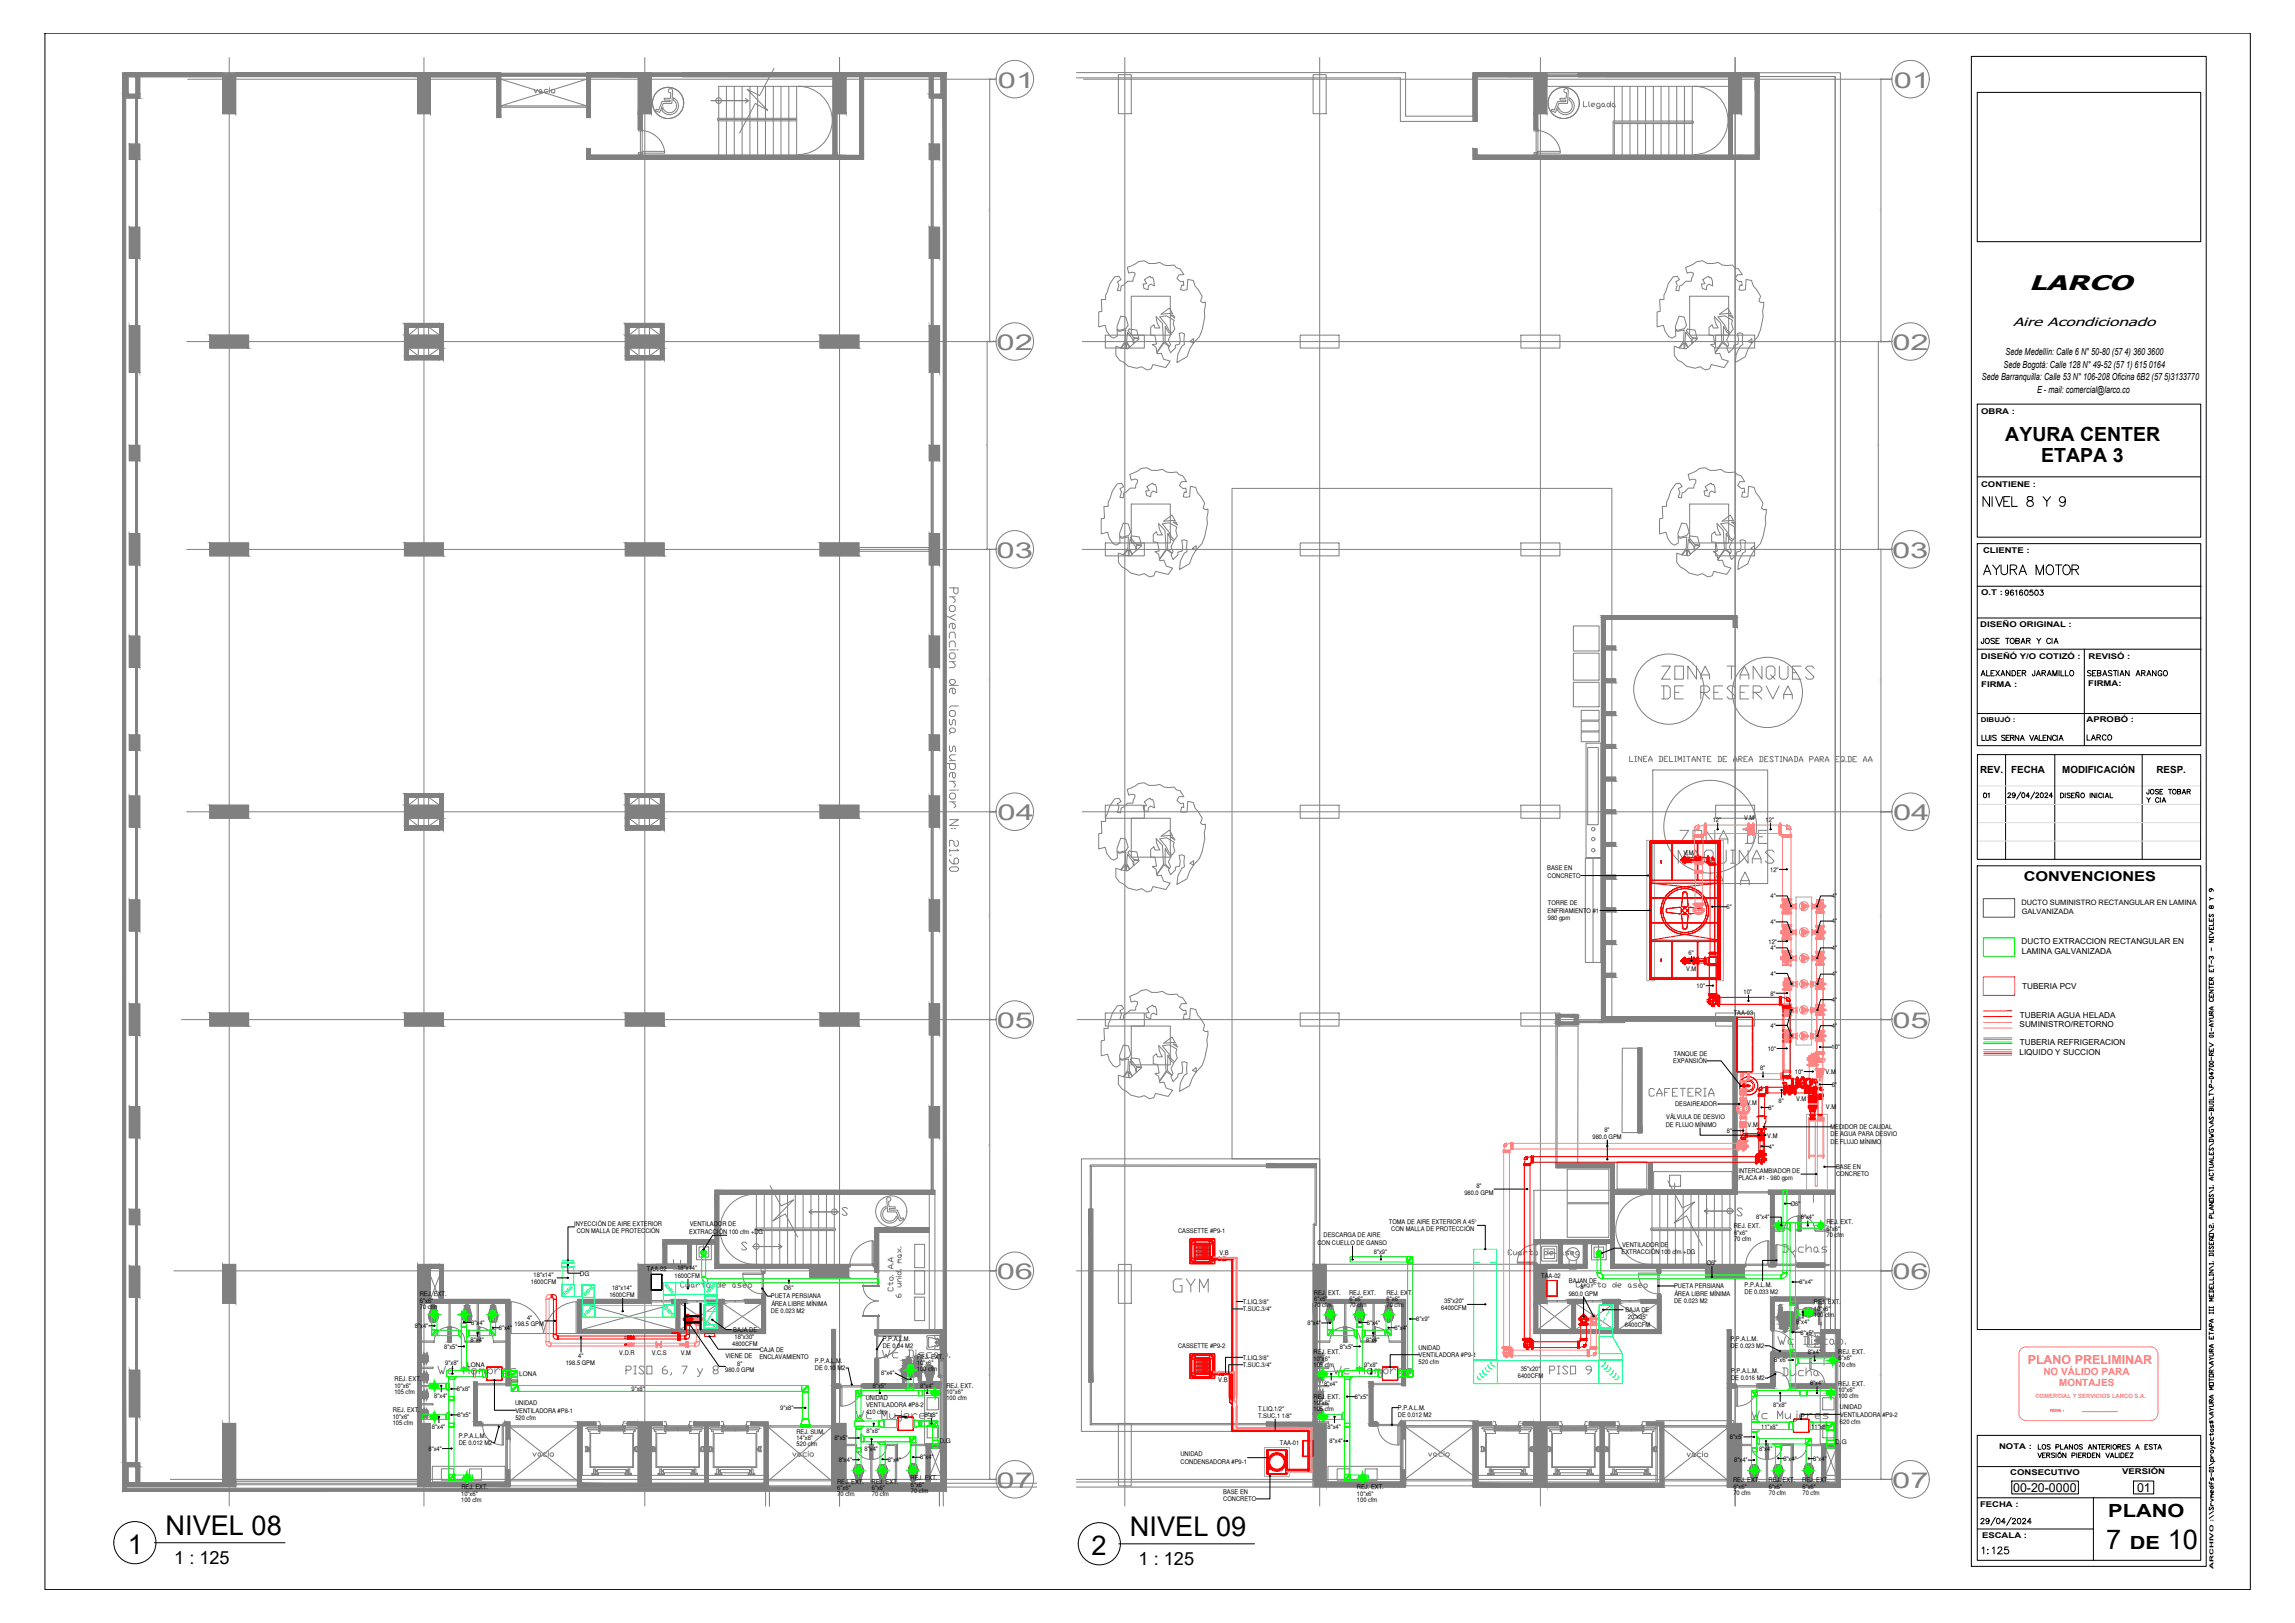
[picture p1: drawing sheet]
<svg xmlns="http://www.w3.org/2000/svg" width="707mm" height="500mm" viewBox="0 0 707 500" stroke-linecap="round" stroke-linejoin="round" font-family="sans-serif">
<defs><g id="words">
<g font-size="8.4">
<text x="51" y="472.8">NIVEL 08</text>
<text x="348.1" y="473.1">NIVEL 09</text>
<text x="39.4" y="478.7">1</text>
<text x="336.3" y="479.1">2</text>
<text x="648.8" y="477.2">7</text>
<text x="667.8" y="477.2">10</text>
</g>
<g font-size="7.9" fill="#808080">
<text x="510.8" y="216.6">DE RESERVA</text>
<text x="360.5" y="399.3">GYM</text>
</g>
<text font-size="7.9" x="516.5" y="261.1">ZONA DE</text>
<text font-size="7.5" fill="#808080" x="510.8" y="210.3">ZONA TANQUES</text>
<text font-size="7.5" x="516.1" y="267.1">MAQUINAS</text>
<text font-size="7.5" fill="#f00" x="527.4" y="273.8">A A</text>
<g font-size="6.7" fill="#808080">
<text x="307.4" y="27.1">01</text>
<text x="583.4" y="27.1">01</text>
<text x="307" y="107.8">02</text>
<text x="582.9" y="107.8">02</text>
<text x="307" y="171.8">03</text>
<text x="582.8" y="171.8">03</text>
<text x="307.3" y="252.7">04</text>
<text x="583.1" y="252.7">04</text>
<text x="307" y="316.7">05</text>
<text x="582.9" y="316.7">05</text>
<text x="307" y="394.1">06</text>
<text x="582.9" y="394.1">06</text>
<text x="307" y="458.3">07</text>
<text x="582.9" y="458.3">07</text>
</g>
<g font-size="6.6">
<text x="625.1" y="89.3">LARCO</text>
<text x="610" y="157.3">NIVEL 8 Y 9</text>
<text x="262.8" y="438.9">Wc Mujeres</text>
<text x="538.7" y="438.9">Wc Mujeres</text>
</g>
<text font-size="6.2" x="610.3" y="178.2">AYURA MOTOR</text>
<g font-size="6">
<text x="617.7" y="135.7">AYURA CENTER</text>
<text x="628.8" y="142.3">ETAPA 3</text>
</g>
<g font-size="5.7">
<text x="506.9" y="339">CAFETERIA</text>
<text x="548.2" y="387">Duchas</text>
<text x="134.1" y="424.4">Wc Hombres</text>
<text x="409.9" y="424.4">Wc Hombres</text>
<text x="548.2" y="425.1">Ducha</text>
</g>
<text font-size="5.7" fill="#0ff" x="476.6" y="424.4">PISO 9</text>
<g font-size="5.6">
<text x="649.4" y="467.4">PLANO</text>
<text x="656.1" y="477.2">DE</text>
<text x="53.7" y="481.6">1 : 125</text>
<text x="350.8" y="482">1 : 125</text>
</g>
<text font-size="5.3" x="609.6" y="479.8">1:125</text>
<text font-size="4.9" x="642.1" y="229.3">LARCO</text>
<g font-size="4.4">
<text x="617" y="184.5">96160503</text>
<text x="609.6" y="199.3">JOSE TOBAR Y CIA</text>
<text x="610" y="246.9">01</text>
<text x="660.4" y="248.4">Y CIA</text>
<text x="208.8" y="397.6">Cuarto de aseo</text>
</g>
<g font-size="4.4" fill="#808080">
<text x="463.5" y="387.7">Cuarto de aseo</text>
<text x="518.9" y="449.8">vacio</text>
</g>
<text font-size="4.4" fill="#0f0" x="484.7" y="397.6">Cuarto de aseo</text>
<text font-size="4.2" x="623.4" y="271.5">CONVENCIONES</text>
<text font-size="3.8" fill="#ff7f7f" x="624.6" y="420.2">PLANO PRELIMINAR</text>
<g font-size="3.8">
<text x="620.1" y="459.5">00-20-0000</text>
<text x="658.3" y="459.5">01</text>
</g>
<text font-size="3.7" x="620.1" y="100.5">Aire Acondicionado</text>
<g font-size="3.1" fill="#ff7f7f">
<text x="629.5" y="423.6">NO VÁLIDO PARA</text>
<text x="634.3" y="427">MONTAJES</text>
</g>
<g font-size="3">
<text x="617.2" y="113.4">Sede Bogotá: Calle 128 N° 49-52 (57 1) 615 0164</text>
<text x="617.8" y="109.4">Sede Medellín: Calle 6 N° 50-80 (57 4) 360 3600</text>
<text x="610.5" y="117.2">Sede Barranquilla: Calle 53 N° 106-208 Oficina 6B2 (57 5)3133770</text>
<text x="627.5" y="120.9">E - mail: comercial@larco.co</text>
<text x="610" y="238.1">REV.</text>
<text x="619.5" y="238.1">FECHA</text>
<text x="635.3" y="238.1">MODIFICACIÓN</text>
<text x="664.3" y="238.1">RESP.</text>
</g>
<g font-size="2.5">
<text x="622.8" y="290.8">DUCTO EXTRACCION RECTANGULAR EN</text>
<text x="622.8" y="293.8">LAMINA GALVANIZADA</text>
<text x="622.9" y="304.6">TUBERIA PCV</text>
<text x="622.1" y="316.5">SUMINISTRO/RETORNO</text>
<text x="622.2" y="313.4">TUBERIA AGUA HELADA</text>
<text x="622.2" y="321.7">TUBERIA REFRIGERACION</text>
<text x="622.1" y="324.8">LIQUIDO Y SUCCION</text>
</g>
<g font-size="2.4">
<text x="610.3" y="127.4">OBRA :</text>
<text x="610.3" y="149.9">CONTIENE :</text>
<text x="610.9" y="170.4">CLIENTE :</text>
<text x="610.3" y="183.4">O.T :</text>
<text x="610" y="193">DISEÑO ORIGINAL :</text>
<text x="610.2" y="202.9">DISEÑÓ Y/O COTIZÓ :</text>
<text x="643.4" y="202.9">REVISÓ :</text>
<text x="610.3" y="211.5">FIRMA :</text>
<text x="643.3" y="211.3">FIRMA:</text>
<text x="642.7" y="222.3">APROBÓ :</text>
<text x="615.8" y="446.2">NOTA :</text>
<text x="619.3" y="454.2">CONSECUTIVO</text>
<text x="653.8" y="454.1">VERSIÓN</text>
<text x="609.9" y="464.2">FECHA :</text>
<text x="610.6" y="473.9">ESCALA :</text>
</g>
<g font-size="2.3">
<text x="622.7" y="278.7">DUCTO SUMINISTRO RECTANGULAR EN LAMINA</text>
<text x="622.8" y="281.5">GALVANIZADA</text>
</g>
<g font-size="2">
<text x="610.2" y="222.3">DIBUJÓ :</text>
<text x="527.6" y="253.1">12&quot;</text>
<text x="537.3" y="252.7">V.M</text>
<text x="543.9" y="253.1">12&quot;</text>
<text x="518.6" y="263.3">V.M</text>
<text x="476.6" y="268.1">BASE EN</text>
<text x="545.3" y="268.5">12&quot;</text>
<text x="476.7" y="270.4">CONCRETO</text>
<text x="476.7" y="281.1">ENFRIAMIENTO #1</text>
<text x="476.8" y="278.9">TORRE DE</text>
<text x="531.8" y="280">6&quot;</text>
<text x="545.4" y="276.7">4&quot;</text>
<text x="564.3" y="276.7">4&quot;</text>
<text x="476.8" y="283.4">980 gpm</text>
<text x="545.4" y="284.7">4&quot;</text>
<text x="564.3" y="284.4">4&quot;</text>
<text x="544.8" y="290.6">12&quot;</text>
<text x="545.4" y="292.7">4&quot;</text>
<text x="564.3" y="292.7">4&quot;</text>
<text x="519.4" y="299.1">V.M</text>
<text x="520.1" y="294.1">6&quot;</text>
<text x="522.6" y="304.3">10&quot;</text>
<text x="545.4" y="300.5">4&quot;</text>
<text x="564.3" y="300.8">4&quot;</text>
<text x="537.1" y="306.1">10&quot;</text>
<text x="545.4" y="306.6">8&quot;</text>
<text x="564.3" y="308.6">4&quot;</text>
<text x="534.1" y="312.6">TAA-03</text>
<text x="545.4" y="316.5">4&quot;</text>
<text x="564.3" y="316.6">4&quot;</text>
<text x="544.5" y="323.7">10&quot;</text>
<text x="564.2" y="323.2">10&quot;</text>
<text x="515.5" y="327.5">EXPANSIÓN</text>
<text x="515.6" y="325.2">TANQUE DE</text>
<text x="542.2" y="329.6">8&quot;</text>
<text x="552.9" y="330.8">10&quot;</text>
<text x="562.4" y="330.9">V.M</text>
<text x="564.3" y="334.7">6&quot;</text>
<text x="516" y="340.8">DESAIREADOR</text>
<text x="538.1" y="340.4">V.M</text>
<text x="544.8" y="341.8">8&quot;</text>
<text x="547.9" y="339.8">8&quot;</text>
<text x="553.3" y="339.2">V.M</text>
<text x="562.5" y="341.5">V.M</text>
<text x="513.1" y="347">DE FLUJO MÍNIMO</text>
<text x="513.2" y="344.7">VÁLVULA DE DESVIO</text>
<text x="538.4" y="347.2">V.M</text>
<text x="563.9" y="347.8">MEDIDOR DE CAUDAL</text>
<text x="490.6" y="350.7">980.0 GPM</text>
<text x="494.2" y="348.8">8&quot;</text>
<text x="532" y="349">8&quot;</text>
<text x="544.4" y="350.6">V.M</text>
<text x="544.9" y="353.8">4&quot;</text>
<text x="563.9" y="350">DE AGUA PARA DESVIO</text>
<text x="563.9" y="352.3">DE FLUJO MÍNIMO</text>
<text x="454.8" y="366">8&quot;</text>
<text x="535.5" y="361.2">INTERCAMBIADOR DE</text>
<text x="535.5" y="363.5">PLACA #1 - 980 gpm</text>
<text x="565.6" y="360.1">BASE EN</text>
<text x="565.6" y="362.3">CONCRETO</text>
<text x="451.1" y="367.9">980.0 GPM</text>
<text x="551.7" y="371.4">Ø6&quot;</text>
<text x="176.9" y="377.5">INYECCIÓN DE AIRE EXTERIOR</text>
<text x="212.5" y="377.8">VENTILADOR DE</text>
<text x="427.8" y="377">TOMA DE AIRE EXTERIOR A 45°</text>
<text x="541" y="375.6">8&quot;x4&quot;</text>
<text x="554.7" y="375.6">8&quot;x4&quot;</text>
<text x="562.6" y="377">REJ. EXT.</text>
<text x="177.7" y="379.7">CON MALLA DE PROTECCIÓN</text>
<text x="212.3" y="380">EXTRACCIÓN 100 cfm +DG</text>
<text x="362.9" y="379.6">CASSETTE #P9-1</text>
<text x="405.8" y="383.3">CON CUELLO DE GANSO</text>
<text x="407.7" y="381.1">DESCARGA DE AIRE</text>
<text x="428.6" y="379.3">CON MALLA DE PROTECCIÓN</text>
<text x="534.1" y="378.3">REJ. EXT.</text>
<text x="534.2" y="380.3">6&quot;x6&quot;</text>
<text x="534.2" y="382.2">70 cfm</text>
<text x="562.7" y="380.9">70 cfm</text>
<text x="562.7" y="379">6&quot;x6&quot;</text>
<text x="375.6" y="386.6">V.B</text>
<text x="423.2" y="386.1">8&quot;x9&quot;</text>
<text x="499.5" y="386.3">EXTRACCIÓN 100 cfm +DG</text>
<text x="499.7" y="384">VENTILADOR DE</text>
<text x="525.8" y="389.7">Ø6&quot;</text>
<text x="163.5" y="395.4">1600CFM</text>
<text x="164.4" y="393.2">18&quot;x14&quot;</text>
<text x="178.6" y="392.9">DG</text>
<text x="199.3" y="391.4">TAA-02</text>
<text x="207.8" y="393.5">1600CFM</text>
<text x="208.7" y="391.3">18&quot;x14&quot;</text>
<text x="474.8" y="393.6">TAA-02</text>
<text x="483.3" y="395.2">BAJAN DE</text>
<text x="554.4" y="395.6">8&quot;x4&quot;</text>
<text x="129.3" y="399.3">REJ. EXT.</text>
<text x="129.4" y="401.3">6&quot;x6&quot;</text>
<text x="187.7" y="399.5">1600CFM</text>
<text x="188.6" y="397.2">18&quot;x14&quot;</text>
<text x="237.5" y="399.9">PUETA PERSIANA</text>
<text x="241.5" y="397.3">Ø6&quot;</text>
<text x="382.8" y="401.6">T.LIQ.3/8&quot;</text>
<text x="404.7" y="398.8">REJ. EXT.</text>
<text x="404.8" y="400.8">6&quot;x6&quot;</text>
<text x="415.6" y="398.8">REJ. EXT.</text>
<text x="415.7" y="400.8">6&quot;x6&quot;</text>
<text x="427.1" y="398.8">REJ. EXT.</text>
<text x="427.1" y="400.8">6&quot;x6&quot;</text>
<text x="444.9" y="401.3">35&quot;x20&quot;</text>
<text x="483.2" y="399">980.0 GPM</text>
<text x="486.9" y="397.1">8&quot;</text>
<text x="515.7" y="396.8">PUETA PERSIANA</text>
<text x="515.7" y="401.4">DE 0.023 M2</text>
<text x="515.8" y="399.1">ÁREA LIBRE MÍNIMA</text>
<text x="537.4" y="396.3">P.P.A.L.M.</text>
<text x="537.4" y="398.6">DE 0.033 M2</text>
<text x="558.8" y="401.8">REJ. EXT.</text>
<text x="129.4" y="403.2">70 cfm</text>
<text x="162.3" y="406.6">4&quot;</text>
<text x="237.5" y="404.5">DE 0.023 M2</text>
<text x="237.6" y="402.2">ÁREA LIBRE MÍNIMA</text>
<text x="382.8" y="403.9">T.SUC.3/4&quot;</text>
<text x="404.8" y="402.6">70 cfm</text>
<text x="415.7" y="402.6">70 cfm</text>
<text x="427.1" y="402.6">70 cfm</text>
<text x="436.3" y="407">8&quot;x9&quot;</text>
<text x="444" y="403.6">6400CFM</text>
<text x="500.7" y="404.1">BAJA DE</text>
<text x="501.4" y="406.3">20&quot;x35&quot;</text>
<text x="553.3" y="407.9">8&quot;x4&quot;</text>
<text x="558.8" y="403.7">10&quot;x6&quot;</text>
<text x="558.8" y="405.6">100 cfm</text>
<text x="127.8" y="409.1">8&quot;x4&quot;</text>
<text x="144.9" y="413.4">8&quot;x4&quot;</text>
<text x="145.2" y="408">8&quot;x4&quot;</text>
<text x="153.7" y="409.7">8&quot;x4&quot;</text>
<text x="158.5" y="408.5">198.5 GPM</text>
<text x="225.9" y="410.2">BAJA DE</text>
<text x="226.3" y="412.3">18&quot;x30&quot;</text>
<text x="271.9" y="413">P.P.A.L.M.</text>
<text x="402.8" y="408.2">8&quot;x4&quot;</text>
<text x="420.8" y="413.4">8&quot;x4&quot;</text>
<text x="421" y="408">8&quot;x4&quot;</text>
<text x="429.6" y="409.7">8&quot;x4&quot;</text>
<text x="500.5" y="408.6">6400CFM</text>
<text x="533.1" y="413">P.P.A.L.M.</text>
<text x="554.7" y="411">8&quot;x5&quot;</text>
<text x="136.8" y="415.4">8&quot;x5&quot;</text>
<text x="178.1" y="418.4">4&quot;</text>
<text x="190.8" y="417.3">V.D.R</text>
<text x="200.7" y="417.5">V.C.S</text>
<text x="209.7" y="417.3">V.M</text>
<text x="223.5" y="418.4">VIENE DE</text>
<text x="225.6" y="414.5">4800CFM</text>
<text x="233.9" y="418.6">ENCLAVAMIENTO</text>
<text x="234" y="416.3">CAJA DE</text>
<text x="251" y="419.8">P.P.A.L.M.</text>
<text x="271.9" y="415.3">DE 0.04 M2</text>
<text x="282.5" y="418.5">REJ. EXT.</text>
<text x="362.9" y="415.2">CASSETTE #P9-2</text>
<text x="382.8" y="418.8">T.LIQ.3/8&quot;</text>
<text x="404.6" y="419.2">10&quot;x6&quot;</text>
<text x="404.6" y="417.2">REJ. EXT.</text>
<text x="412.7" y="415.4">8&quot;x5&quot;</text>
<text x="436.9" y="415.7">UNIDAD</text>
<text x="437" y="418">VENTILADORA #P9-1</text>
<text x="533.1" y="415.2">DE 0.023 M2</text>
<text x="546.6" y="419.6">8&quot;x6&quot;</text>
<text x="556.9" y="417.1">8&quot;x4&quot;</text>
<text x="566.3" y="417">REJ. EXT.</text>
<text x="566.4" y="419">6&quot;x6&quot;</text>
<text x="121.5" y="425.4">REJ. EXT.</text>
<text x="137.2" y="420.3">9&quot;x8&quot;</text>
<text x="143.9" y="421">LONA</text>
<text x="160" y="423.7">LONA</text>
<text x="174.3" y="420.3">198.5 GPM</text>
<text x="223.4" y="422.6">980.0 GPM</text>
<text x="227.1" y="420.6">8&quot;</text>
<text x="251" y="422.1">DE 0.10 M2</text>
<text x="271.4" y="423.6">8&quot;x4&quot;</text>
<text x="282.4" y="420.6">10&quot;x6&quot;</text>
<text x="282.4" y="422.4">100 cfm</text>
<text x="375.3" y="425.8">V.B</text>
<text x="382.8" y="421.1">T.SUC.3/4&quot;</text>
<text x="404.6" y="421">105 cfm</text>
<text x="420.2" y="421.1">9&quot;x8&quot;</text>
<text x="437" y="420.3">520 cfm</text>
<text x="467.6" y="424.6">6400CFM</text>
<text x="468.5" y="422.3">35&quot;x20&quot;</text>
<text x="533.3" y="422.9">P.P.A.L.M.</text>
<text x="533.3" y="425.2">DE 0.016 M2</text>
<text x="566.3" y="420.9">70 cfm</text>
<text x="121.5" y="427.5">10&quot;x6&quot;</text>
<text x="121.5" y="429.3">105 cfm</text>
<text x="133.8" y="430.5">8&quot;x4&quot;</text>
<text x="140.8" y="428.5">8&quot;x8&quot;</text>
<text x="194.5" y="428.5">9&quot;x8&quot;</text>
<text x="266.7" y="431.1">UNIDAD</text>
<text x="268.9" y="427.5">8&quot;x5&quot;</text>
<text x="283.5" y="427.5">8&quot;x4&quot;</text>
<text x="291.5" y="429.4">10&quot;x6&quot;</text>
<text x="291.5" y="427.4">REJ. EXT.</text>
<text x="291.5" y="431.3">100 cfm</text>
<text x="404.6" y="430.8">REJ. EXT.</text>
<text x="407.9" y="426.9">8&quot;x4&quot;</text>
<text x="417.4" y="430.9">8&quot;x5&quot;</text>
<text x="557.6" y="426.7">8&quot;x4&quot;</text>
<text x="566.3" y="428.8">10&quot;x6&quot;</text>
<text x="566.3" y="426.8">REJ. EXT.</text>
<text x="566.3" y="430.6">100 cfm</text>
<text x="121" y="437.1">10&quot;x6&quot;</text>
<text x="121" y="435">REJ. EXT.</text>
<text x="140.9" y="436.5">8&quot;x5&quot;</text>
<text x="158.7" y="432.8">UNIDAD</text>
<text x="158.8" y="435.1">VENTILADORA #P8-1</text>
<text x="158.8" y="437.4">520 cfm</text>
<text x="240.3" y="434.4">9&quot;x8&quot;</text>
<text x="266.8" y="433.3">VENTILADORA #P8-2</text>
<text x="266.8" y="435.6">410 cfm</text>
<text x="284.8" y="436.4">8&quot;x8&quot;</text>
<text x="387.6" y="434.5">T.LIQ.1/2&quot;</text>
<text x="387.6" y="436.7">T.SUC.1 1/8&quot;</text>
<text x="404.6" y="432.8">10&quot;x6&quot;</text>
<text x="404.6" y="434.7">105 cfm</text>
<text x="430.6" y="434.3">P.P.A.L.M.</text>
<text x="430.6" y="436.5">DE 0.012 M2</text>
<text x="546.2" y="433.5">8&quot;x8&quot;</text>
<text x="566.8" y="434.1">UNIDAD</text>
<text x="566.8" y="436.3">VENTILADORA #P9-2</text>
<text x="121" y="438.9">105 cfm</text>
<text x="133.1" y="440.1">8&quot;x4&quot;</text>
<text x="141.3" y="442.8">P.P.A.L.M.</text>
<text x="245.3" y="443.6">14&quot;x8&quot;</text>
<text x="245.3" y="441.6">REJ. SUM.</text>
<text x="257" y="443.6">8&quot;x5&quot;</text>
<text x="267" y="441.3">8&quot;x8&quot;</text>
<text x="408.9" y="440.1">8&quot;x4&quot;</text>
<text x="532.9" y="443.3">8&quot;x5&quot;</text>
<text x="542.5" y="440">11&quot;x8&quot;</text>
<text x="558" y="440">11&quot;x8&quot;</text>
<text x="566.8" y="438.6">620 cfm</text>
<text x="132" y="446.9">8&quot;x4&quot;</text>
<text x="141.3" y="445.1">DE 0.012 M2</text>
<text x="245.4" y="445.4">520 cfm</text>
<text x="266.3" y="446.8">8&quot;x4&quot;</text>
<text x="283.5" y="449.5">8&quot;x4&quot;</text>
<text x="289.4" y="444.6">D.G</text>
<text x="363.6" y="448.5">UNIDAD</text>
<text x="394.3" y="444.9">TAA-01</text>
<text x="409.6" y="444.6">8&quot;x4&quot;</text>
<text x="541.9" y="447">8&quot;x4&quot;</text>
<text x="549.4" y="449.9">8&quot;x4&quot;</text>
<text x="558.6" y="450">8&quot;x4&quot;</text>
<text x="565.4" y="444.6">D.G</text>
<text x="258.4" y="450.3">8&quot;x4&quot;</text>
<text x="273.5" y="450.2">8&quot;x4&quot;</text>
<text x="280.5" y="456">REJ. EXT.</text>
<text x="363.7" y="450.8">CONDENSADORA #P9-1</text>
<text x="534.2" y="450.4">8&quot;x4&quot;</text>
<text x="142.1" y="460.7">10&quot;x6&quot;</text>
<text x="142.1" y="458.7">REJ. EXT.</text>
<text x="257.9" y="457">REJ. EXT.</text>
<text x="257.9" y="459">6&quot;x6&quot;</text>
<text x="257.9" y="460.8">70 cfm</text>
<text x="268.5" y="457">REJ. EXT.</text>
<text x="268.6" y="459">6&quot;x6&quot;</text>
<text x="268.6" y="460.8">70 cfm</text>
<text x="280.6" y="458">6&quot;x6&quot;</text>
<text x="280.6" y="459.8">70 cfm</text>
<text x="376.8" y="460.1">BASE EN</text>
<text x="418" y="460.7">10&quot;x6&quot;</text>
<text x="418" y="458.7">REJ. EXT.</text>
<text x="533.9" y="456.6">REJ. EXT.</text>
<text x="534" y="458.6">6&quot;x6&quot;</text>
<text x="534" y="460.4">70 cfm</text>
<text x="544.8" y="456.6">REJ. EXT.</text>
<text x="544.9" y="458.6">6&quot;x6&quot;</text>
<text x="544.9" y="460.4">70 cfm</text>
<text x="555.2" y="456.6">REJ. EXT.</text>
<text x="555.2" y="458.6">6&quot;x6&quot;</text>
<text x="555.2" y="460.4">70 cfm</text>
<text x="142.1" y="462.5">100 cfm</text>
<text x="376.8" y="462.4">CONCRETO</text>
<text x="418" y="462.5">100 cfm</text>
</g>
<text font-size="1.8" fill="#ff7f7f" x="627" y="430.7">COMERCIAL Y SERVICIOS LARCO S.A.</text>
<text font-size="1.7" x="681.9" y="483.2" transform="rotate(-90 681.9 483.2)">ARCHIVO :</text>
<g font-size=".4" fill="#808080">
<text x="304.8" y="65.2" transform="rotate(-90 304.8 65.2)">10.10</text>
<text x="579.4" y="65.2" transform="rotate(-90 579.4 65.2)">10.10</text>
<text x="304" y="137.5" transform="rotate(-90 304 137.5)">8.00</text>
<text x="578.6" y="137.5" transform="rotate(-90 578.6 137.5)">8.00</text>
<text x="304.8" y="210" transform="rotate(-90 304.8 210)">10.10</text>
<text x="579.4" y="210" transform="rotate(-90 579.4 210)">10.10</text>
<text x="304.8" y="282.3" transform="rotate(-90 304.8 282.3)">8.00</text>
<text x="579.4" y="282.3" transform="rotate(-90 579.4 282.3)">8.00</text>
<text x="304.8" y="353" transform="rotate(-90 304.8 353)">9.68</text>
<text x="579.4" y="353" transform="rotate(-90 579.4 353)">9.68</text>
<text x="304.8" y="423.8" transform="rotate(-90 304.8 423.8)">8.02</text>
<text x="579.4" y="423.8" transform="rotate(-90 579.4 423.8)">8.02</text>
</g>
</g></defs>
<!-- layer: ARQ -->
<g fill="#808080" stroke="#808080" stroke-width=".31">
<path d="M453.8 22.4h22.7z"/>
<path d="M486.1 22.4h55.8z"/>
<path d="M486.1 23.6h55.8z"/>
<path d="M453.8 23.6h1.2v13.8z"/>
<path d="M453.8 47.9h88.1v1.2z"/>
<path d="M479.3 358.5h18z"/>
<path d="M497.3 366.6h5.2z"/>
<path d="M544.7 366.6h20.6z"/>
<path d="M544.7 367.8h20.6z"/>
<path d="M472.5 381.8h16.4z"/>
<path d="M553.8 389h8.3z"/>
<path d="M517.9 389.4h7.5z"/>
<path d="M480.1 389.4h1.2z"/>
<path d="M553.8 389h8.3v1.2z"/>
<path d="M511.6 390.6h13.3z"/>
<path d="M546.6 399.5h15.5z"/>
<path d="M483.8 400.2h3.6z"/>
<path d="M498.1 400.2h1z"/>
<path d="M546.6 400.7h15.5z"/>
<path d="M484.1 401.4h1.3z"/>
<path d="M482.9 401.4h.5z"/>
<path d="M498.1 401.4h.4z"/>
<path d="M493.8 401.4h3.5z"/>
<path d="M564.6 409.5h1.1z"/>
<path d="M510.5 409.5h1.2z"/>
<path d="M472.5 409.5h39.2v1.2z"/>
<path d="M562.1 409.5h3.6v1.2z"/>
<path d="M562.1 416.7h3.6z"/>
<path d="M546.6 416.7h19.1v1.2z"/>
<path d="M551.3 426.3h14.4z"/>
<path d="M533.3 426.3h1.2z"/>
<path d="M551.3 426.3h14.4v1.2z"/>
<path d="M541.7 427.5h4.9z"/>
<path d="M533.3 427.5h1.2z"/>
<path d="M564.9 444.8h.8z"/>
<path d="M562.4 456.8h4.5z"/>
<path d="M536.5 456.8h24.7z"/>
<path d="M536.5 458h29.5z"/>
<path d="M408.5 400.2h24.5z"/>
<path d="M423 426.2v.6z"/>
<path d="M423 438h1.2z"/>
<path d="M431.4 438h.4z"/>
<path d="M423 439.1h1.1z"/>
<path d="M431.4 439.1h.4z"/>
<path d="M404.5 435.5h1.2v2.9z"/>
<path d="M543.9 449.5h.1z"/>
<path d="M540.2 451.1h.4z"/>
<path d="M547.6 451.1h.4z"/>
<path d="M544.6 449.5h.1z"/>
<path d="M557 450.9h.4z"/>
<path d="M552.2 449.5h.2z"/>
<path d="M549.8 410.3h.2z"/>
<path d="M549 409.3h.3z"/>
<path d="M550 409.3h.3z"/>
<path d="M552.2 409.3h.3z"/>
<path d="M553 409.1h.8z"/>
<path d="M548.2 409l.7 .1z"/>
<path d="M548.2 409l.6-.2 .1 .2z"/>
<path d="M552.5 408.4h.5z"/>
<path d="M549.3 408.4h.3z"/>
<path d="M552.5 408l.3 .1z"/>
<path d="M552.5 408.1h.3z"/>
<path d="M550.7 408h.6z"/>
<path d="M553.4 407.9h.2z"/>
<path d="M553.6 407h.2z"/>
<path d="M551 406.9l-.2 .1z"/>
<path d="M547.8 406.5h.2z"/>
<path d="M553.8 406.3h.2z"/>
<path d="M553.6 406.4l.1-.2z"/>
<path d="M548 405.6h.2z"/>
<path d="M549.1 405.6l.2 .1z"/>
<path d="M553.4 405.5l.1 .1z"/>
<path d="M547.7 405.5h.2z"/>
<path d="M553.7 405.5h.3z"/>
<path d="M552.6 405.4h.3z"/>
<path d="M548.4 405.4h.2z"/>
<path d="M548.3 404.3h.3z"/>
<path d="M553.3 404.3h.3z"/>
<path d="M552.7 404.3h.7z"/>
<path d="M549.9 404h2.1z"/>
<path d="M552.8 403.9h.3z"/>
<path d="M548.9 403.9v.4z"/>
<path d="M549 403.9l-.1 .4z"/>
<path d="M548.9 403.9h.2z"/>
<path d="M552.8 402.8l.3 .1z"/>
<path d="M549.1 402.8v1h-.3z"/>
<path d="M553.8 402.3v.6h-.2z"/>
<path d="M548.3 402.3v1h-.3z"/>
<path d="M552.8 409.3h.6z"/>
<path d="M549 409h.3z"/>
<path d="M548.3 408.8h.2z"/>
<path d="M552.5 408.5l.5-.1z"/>
<path d="M549 408.3h.3z"/>
<path d="M553.4 409.1h.3z"/>
<path d="M552.9 403.9v.3z"/>
<path d="M553 403.9l-.1 .3z"/>
<path d="M548 407h.3z"/>
<path d="M548.3 405.5l-.1 .2z"/>
<path d="M548.2 409l.8 .1z"/>
<path d="M548.2 408.8h.6z"/>
<path d="M548.8 408.1h.2z"/>
<path d="M555.2 404v.3z"/>
<path d="M560.4 401.2v6.7z"/>
<path d="M551.9 400.7v.2z"/>
<path d="M552.1 400.9v.3z"/>
<path d="M558.3 400.7v.2z"/>
<path d="M558.5 400.9v.5z"/>
<path d="M558.7 400.9v.4z"/>
<path d="M406.5 434.3v.2z"/>
<path d="M407.4 436.2v.2z"/>
<path d="M407.4 436.2v.1z"/>
<path d="M407.5 436v.3z"/>
<path d="M406.5 430.5v.2z"/>
<path d="M406.6 430.5v.2z"/>
<path d="M407.3 428.6v.2z"/>
<path d="M407.5 428.7v.3z"/>
<path d="M407.4 428.8v1.8z"/>
<path d="M406.5 423.1v.2z"/>
<path d="M406.6 423.2v.1z"/>
<path d="M407.5 424.8v.3z"/>
<path d="M406.6 423.3v1.7z"/>
<path d="M407.3 423.2v1.8z"/>
<path d="M407.5 423.3v1.7z"/>
<path d="M407.5 423.4v1.4z"/>
<path d="M409.6 407.2h.3z"/>
<path d="M418.7 407.2h.3z"/>
<path d="M406.5 419.4v.1z"/>
<path d="M406.6 419.3v.2z"/>
<path d="M407.3 419.4v.1z"/>
<path d="M407.4 417.5v.1z"/>
<path d="M407.5 417.5v.3z"/>
<path d="M406.6 417.6v1.7z"/>
<path d="M407.3 417.6v1.8z"/>
<path d="M407.5 417.8v1.4z"/>
<path d="M493.3 313.2h41.8v1.2z"/>
<path d="M423.5 408.8h.2z"/>
<path d="M489.9 381.8h6.2z"/>
<path d="M488.3 381.8h.6z"/>
<path d="M488.9 383h7.2z"/>
<path d="M476.5 389.4h11.2z"/>
<path d="M476.5 389.4h12.4v1.2z"/>
<path d="M427.6 407.2h.3z"/>
<path d="M480.5 314.8h4.4z"/>
<path d="M220.2 366.6h67.8z"/>
<path d="M221.4 367.8h19z"/>
<path d="M220.2 367.8h1.2z"/>
<path d="M269.5 378.2h16.8z"/>
<path d="M132.6 389.4h2.8z"/>
<path d="M220.2 367.8h1.2v21.6z"/>
<path d="M132.6 400.2h2.8z"/>
<path d="M269.5 409.5h20.3z"/>
<path d="M269.5 409.5h20.3v1.2z"/>
<path d="M286.6 426.3h3.2z"/>
<path d="M257.4 426.3h1.1z"/>
<path d="M265.8 426.3h24v1.2z"/>
<path d="M257.4 427.5h1.1z"/>
<path d="M148 438h.3z"/>
<path d="M155.5 438h.4z"/>
<path d="M128.6 435.5h1.2v2.9z"/>
<path d="M256.2 438.4h.4z"/>
<path d="M155.5 439.1h.4z"/>
<path d="M289.1 444.8h.7z"/>
<path d="M286.5 446h3.3z"/>
<path d="M286.5 456.8h4.5z"/>
<path d="M260.6 456.8h24.7z"/>
<path d="M260.6 458h29.5z"/>
<path d="M277.9 22.4h13.1z"/>
<path d="M180.7 22.4h11.3z"/>
<path d="M210.2 22.4h50.4z"/>
<path d="M180.7 23.6h.9z"/>
<path d="M224.2 23.6h36.4z"/>
<path d="M180.7 23.6h1.2v12.6z"/>
<path d="M180.7 47.9h85.3v1.2z"/>
<path d="M125.8 109.6h9.6v1.2z"/>
<path d="M193.8 109.6h9.6v1.2z"/>
<path d="M125.8 254.4h9.6v1.2z"/>
<path d="M193.8 254.4h9.6v1.2z"/>
<path d="M264.3 451.1h.4z"/>
<path d="M271.7 451.1h.4z"/>
<path d="M281.1 450.9h.4z"/>
<path d="M279.8 417.8h.2z"/>
<path d="M279 418.7h.3z"/>
<path d="M282.3 418.7l.1 .1z"/>
<path d="M282.3 418.7h.2z"/>
<path d="M283 419h.8z"/>
<path d="M278.2 419h.7z"/>
<path d="M283.4 419.2h.3z"/>
<path d="M278.2 419h.7l-.1 .3z"/>
<path d="M282.5 419.6h.5z"/>
<path d="M279.3 419.7h.3z"/>
<path d="M282.5 420h.3z"/>
<path d="M280.7 420h.6z"/>
<path d="M283.4 420.2h.2z"/>
<path d="M283.4 420.6h.1z"/>
<path d="M283.6 421h.2z"/>
<path d="M283.6 421.7h.2z"/>
<path d="M278 422.5h.2z"/>
<path d="M279.1 422.4h.2z"/>
<path d="M283.3 422.5h.2z"/>
<path d="M277.7 422.5h.2z"/>
<path d="M283.8 422.7h.1z"/>
<path d="M282.6 422.6h.3z"/>
<path d="M278.4 422.7h.2z"/>
<path d="M278.4 422.8h4.8z"/>
<path d="M278.5 422.8h4.7z"/>
<path d="M278.3 423.7h.3z"/>
<path d="M283.3 423.8h.3z"/>
<path d="M278 423.7h.4z"/>
<path d="M282.7 423.8h.7z"/>
<path d="M279.9 424h2.1z"/>
<path d="M282.8 424.2h.3z"/>
<path d="M278.9 423.8l.2 .4z"/>
<path d="M278.9 424.2h.2z"/>
<path d="M282.9 425.2h.2z"/>
<path d="M278.8 424.2h.3v1.1z"/>
<path d="M283.6 425.2h.2v.6z"/>
<path d="M278 424.8h.3v1z"/>
<path d="M282.8 418.8l.6-.1z"/>
<path d="M279 419.1h.3z"/>
<path d="M278.3 419.3h.3z"/>
<path d="M279 419.7l.3 .1z"/>
<path d="M283.4 418.9l.3 .1z"/>
<path d="M282.9 423.8l.1 .4z"/>
<path d="M278 421h.3z"/>
<path d="M278.2 422.4l.1 .2z"/>
<path d="M278.2 419h.8z"/>
<path d="M278.2 419.3h.6z"/>
<path d="M278.8 419.9h.2z"/>
<path d="M286.2 420.6h.3z"/>
<path d="M283 426.2h.6z"/>
<path d="M289.3 417.4h.3z"/>
<path d="M289.2 417.4h.4z"/>
<path d="M289.3 424.1h.3z"/>
<path d="M130.6 434.3v.2z"/>
<path d="M131.4 436.2v.2z"/>
<path d="M131.6 436v.3z"/>
<path d="M130.7 434.5v1.7z"/>
<path d="M130.6 430.5v.2z"/>
<path d="M130.7 430.5v.2z"/>
<path d="M131.4 428.6v.2z"/>
<path d="M131.5 430.5l-.1 .2z"/>
<path d="M131.6 428.7v.3z"/>
<path d="M131.5 428.9v1.6z"/>
<path d="M131.6 428.9v1.6z"/>
<path d="M130.6 423.1v.2z"/>
<path d="M130.7 423.2v.1z"/>
<path d="M131.6 424.8v.3z"/>
<path d="M131.5 423.3v1.7z"/>
<path d="M131.6 423.4v1.4z"/>
<path d="M38.2 22.4h30.4z"/>
<path d="M220.2 389.4h29.2z"/>
<path d="M180.9 400.2h15.7z"/>
<path d="M222.3 400.2h.8z"/>
<path d="M229.6 400.2h.4z"/>
<path d="M207 400.2h4.5z"/>
<path d="M179.1 401.5h17.5z"/>
<path d="M177.9 401.5h1.2z"/>
<path d="M179.1 409.5h56.7z"/>
<path d="M177.9 409.5h57.9v1.2z"/>
<path d="M130.6 419.4v.1z"/>
<path d="M130.7 419.3v.2z"/>
<path d="M131.4 419.4v.1z"/>
<path d="M131.5 417.5v.1z"/>
<path d="M131.6 417.5v.3z"/>
<path d="M130.9 418.4l-.1 .1z"/>
<path d="M131.5 417.6v1.8z"/>
<path d="M131.6 417.8v1.4z"/>
<path d="M204.2 381.8h16z"/>
<path d="M213 383h.2z"/>
<path d="M211.8 383h1.2z"/>
<path d="M204.2 383h7.6z"/>
<path d="M200.6 389.4h12.4v1.2z"/>
<path d="M133.4 407.3h.3z"/>
<path d="M143.7 407.3h.4z"/>
<path d="M151.7 407.3h.4z"/>
<path d="M265.9 405.3v.1z"/>
<path d="M453.8 22.4l22.7 1.2v-1.2zM453.8 22.4l22.7 1.2h-22.7z"/>
<path d="M453.8 23.6h22.7zM464.1 23.6h12.4zM453.8 23.6h22.7z"/>
<path d="M453.8 23.6h1.2zM453.8 23.6h1.2z"/>
<path d="M486.1 22.4l55.8 1.2v-1.2zM486.1 22.4l55.8 1.2h-55.8zM486.1 23.6h55.8z"/>
<path d="M494.7 23.6h46zM494.7 23.6h46z"/>
<path d="M540.7 23.6l1.2 1.8v-1.8zM540.7 23.6l1.2 1.8h-1.2z"/>
<path d="M540.7 25.4l1.2 1.2v-1.2zM540.7 25.4l1.2 1.2h-1.2z"/>
<path d="M540.7 25.4v1.2zM540.7 25.4v1.2z"/>
<path d="M453.8 37.4h1.2zM453.8 23.6l1.2 13.8h-1.2z"/>
<path d="M453.8 45.8l1.2 2.1v-2.1zM453.8 45.8l1.2 2.1h-1.2z"/>
<path d="M540.7 26.6l1.2 21.3v-21.3zM540.7 26.6l1.2 21.3h-1.2z"/>
<path d="M532.5 35l1.2 12.9v-12.9zM532.5 35l1.2 12.9h-1.2z"/>
<path d="M535.3 47.9h1.2zM535.3 47.9h1.2z"/>
<path d="M453.8 47.9h88.1zM453.8 47.9h88.1z"/>
<path d="M453.8 49.1h88.1zM453.8 47.9l88.1 1.2h-88.1z"/>
<path d="M472.5 35l1.2 4.8v-4.8zM472.5 35l1.2 4.8h-1.2z"/>
<path d="M469.1 438l10.8 .4v-.4zM469.1 438l10.8 .4h-10.8z"/>
<path d="M489.5 438l8 1.1v-1.1zM489.5 438l8 1.1h-8z"/>
<path d="M476.5 438.4l3.4 .7v-.7zM476.5 438.4l3.4 .7h-3.4z"/>
<path d="M469.1 438.4l3.4 .7v-.7zM469.1 438.4l3.4 .7h-3.4z"/>
<path d="M453.8 438l5.7 1.1v-1.1zM453.8 438l5.7 1.1h-5.7z"/>
<path d="M492.9 439.1h4.6zM492.9 439.1h4.6z"/>
<path d="M489.5 439.1h3.4zM489.5 439.1h3.4z"/>
<path d="M507.2 438l5.3 1.1v-1.1zM507.2 438l5.3 1.1h-5.3z"/>
<path d="M492.9 439.1l1.3 17.7v-17.7zM492.9 439.1l1.3 17.7h-1.3z"/>
<path d="M511.3 439.1l1.2 17.7v-17.7zM511.3 439.1l1.2 17.7h-1.2z"/>
<path d="M455 456.8l56.3 .7v-.7zM455 456.8l56.3 .7h-56.3z"/>
<path d="M453.8 439.1l1.2 18.4v-18.4zM453.8 439.1l1.2 18.4h-1.2z"/>
<path d="M511.3 456.8l1.2 .7v-.7zM511.3 456.8l1.2 .7h-1.2z"/>
<path d="M455 457.5h56.3zM455 457.5h56.3z"/>
<path d="M453.8 457.5h1.2zM453.8 457.5h1.2z"/>
<path d="M511.3 457.5l1.2 .6v-.6zM511.3 457.5l1.2 .6h-1.2z"/>
<path d="M455 457.5l56.3 .6v-.6zM455 457.5l56.3 .6h-56.3z"/>
<path d="M453.8 457.5l1.2 .6v-.6zM453.8 457.5l1.2 .6h-1.2z"/>
<path d="M479.3 358.5l18 1.1v-1.1zM479.3 358.5l18 1.1h-18zM479.3 359.6h18z"/>
<path d="M479.3 359.6h18zM496.1 359.6h1.2zM496.1 359.6h1.2z"/>
<path d="M507.8 358.4l1.2 8.2v-8.2zM507.8 358.4l1.2 8.2h-1.2z"/>
<path d="M533.9 314.4l1.2 52.2v-52.2zM533.9 314.4l1.2 52.2h-1.2z"/>
<path d="M497.3 366.6h37.8zM497.3 366.6h37.8z"/>
<path d="M497.3 366.6l37.8 1.2v-1.2zM497.3 366.6l37.8 1.2h-37.8z"/>
<path d="M544.7 366.6l20.6 1.2v-1.2zM544.7 366.6l20.6 1.2h-20.6z"/>
<path d="M497.3 367.8h37.8zM527.3 367.8h7.8zM497.3 367.8h37.8z"/>
<path d="M472.5 381.8l16.4 1.2v-1.2zM472.5 381.8l16.4 1.2h-16.4zM472.5 383h16.4z"/>
<path d="M472.5 383h16.4zM481.3 383h7.6z"/>
<path d="M480.1 383h8.8zM480.1 383h8.8z"/>
<path d="M496.1 359.6l1.2 29.8v-29.8zM496.1 359.6l1.2 29.8h-1.2z"/>
<path d="M480.1 383l1.2 6.4v-6.4zM480.1 383l1.2 6.4h-1.2z"/>
<path d="M517.9 389.4h7.5zM496.1 389.4h29.3z"/>
<path d="M480.1 389.4h1.2zM480.1 389.4h1.2z"/>
<path d="M553.8 390.2h8.3zM553.8 389l8.3 1.2h-8.3z"/>
<path d="M545.4 367.8l1.2 22.4v-22.4zM545.4 367.8l1.2 22.4h-1.2z"/>
<path d="M496.1 389.4l29.3 1.2v-1.2zM496.1 389.4l29.3 1.2h-29.3z"/>
<path d="M496.1 390.6h14.3zM510.4 390.6h1.2z"/>
<path d="M496.1 390.6h14.3zM496.1 390.6h14.3z"/>
<path d="M510.4 390.6h1.2zM510.4 390.6h1.2z"/>
<path d="M510.4 390.6l1.2 1.1v-1.1zM510.4 390.6l1.2 1.1h-1.2z"/>
<path d="M483.8 400.2h3.6zM482.9 400.2h4.5z"/>
<path d="M498.1 400.2h1zM493.8 400.2h5.3z"/>
<path d="M546.6 399.5l15.5 1.2v-1.2zM546.6 399.5l15.5 1.2h-15.5z"/>
<path d="M545.4 399.5l1.2 1.2v-1.2zM545.4 399.5l1.2 1.2h-1.2z"/>
<path d="M482.9 400.2l4.5 1.2v-1.2zM482.9 400.2l4.5 1.2h-4.5z"/>
<path d="M482.9 401.4h2.5zM482.9 401.4h4.5z"/>
<path d="M482.9 401.4h1.2zM482.9 401.4h1.2z"/>
<path d="M505.5 400.2l5 1.2v-1.2zM505.5 400.2l5 1.2h-5z"/>
<path d="M493.8 400.2l5.3 1.2v-1.2zM493.8 400.2l5.3 1.2h-5.3z"/>
<path d="M493.8 401.4h4.8zM493.8 401.4h5.3z"/>
<path d="M482.9 401.4h.5zM482.9 401.4h1.2z"/>
<path d="M498.1 401.4h.4zM497.3 401.4h1.2z"/>
<path d="M493.8 401.4h3.5zM493.8 401.4h3.5z"/>
<path d="M497.3 401.4h1.2zM497.3 401.4h1.2z"/>
<path d="M545.4 400.7l1.2 8.8v-8.8zM545.4 400.7l1.2 8.8h-1.2z"/>
<path d="M484.1 401.4l1.3 8.1v-8.1zM484.1 401.4l1.3 8.1h-1.3z"/>
<path d="M497.3 401.4l1.2 8.1v-8.1zM497.3 401.4l1.2 8.1h-1.2z"/>
<path d="M472.5 401.4l1.2 8.1v-8.1zM472.5 401.4l1.2 8.1h-1.2z"/>
<path d="M565.7 409.5h1.2zM565.7 409.5h1.2z"/>
<path d="M564.6 409.5h1.1zM562.1 409.5h3.6z"/>
<path d="M510.5 398.9l1.2 10.6v-10.6zM510.5 398.9l1.2 10.6h-1.2z"/>
<path d="M472.5 409.5h38zM472.5 409.5h38z"/>
<path d="M472.5 409.5h38zM472.5 409.5h38z"/>
<path d="M472.5 410.7h39.2zM472.5 409.5l39.2 1.2h-39.2z"/>
<path d="M562.1 410.7h3.6zM562.1 409.5l3.6 1.2h-3.6z"/>
<path d="M560.9 409.5l1.2 7.2v-7.2zM560.9 409.5l1.2 7.2h-1.2z"/>
<path d="M561.6 416.7h4.1zM546.6 416.7h19.1z"/>
<path d="M546.6 417.9h19.1zM546.6 416.7l19.1 1.2h-19.1z"/>
<path d="M565.7 409.5l1.2 9.7v-9.7zM565.7 409.5l1.2 9.7h-1.2z"/>
<path d="M545.4 416.7l1.2 9.6v-9.6zM545.4 416.7l1.2 9.6h-1.2z"/>
<path d="M545.4 426.3h.6zM545.4 426.3h1.2z"/>
<path d="M546 426.3h.6zM541.7 426.3h4.9z"/>
<path d="M532.1 409.5l1.2 16.8v-16.8zM532.1 409.5l1.2 16.8h-1.2z"/>
<path d="M551.3 427.5h14.4zM551.3 426.3l14.4 1.2h-14.4z"/>
<path d="M541.7 426.3l4.9 1.2v-1.2zM541.7 426.3l4.9 1.2h-4.9z"/>
<path d="M533.3 426.3l1.2 1.2v-1.2zM533.3 426.3l1.2 1.2h-1.2z"/>
<path d="M532.1 426.3l1.2 1.2v-1.2zM532.1 426.3l1.2 1.2h-1.2z"/>
<path d="M532.1 427.5l1.2 10.9v-10.9zM532.1 427.5l1.2 10.9h-1.2z"/>
<path d="M532.5 438.4h.8zM532.5 438.4h.8z"/>
<path d="M532.1 438.4h.2zM532.1 438.4h.4zM532.1 438.4h.4zM532.3 438.4h.2z"/>
<path d="M564.9 444.8h.8zM562.4 444.8h3.3z"/>
<path d="M565.7 444.8l1.2 1.2v-1.2zM565.7 444.8l1.2 1.2h-1.2z"/>
<path d="M562.4 444.8l3.3 1.2v-1.2zM562.4 444.8l3.3 1.2h-3.3zM562.4 446h3.3z"/>
<path d="M565.7 446l1.2 10.8v-10.8zM565.7 446l1.2 10.8h-1.2z"/>
<path d="M561.2 444.8l1.2 12v-12zM561.2 444.8l1.2 12h-1.2z"/>
<path d="M562.4 456.8h4.5zM562.4 456.8h4.5z"/>
<path d="M536.5 456.8h24.7zM536.5 456.8h24.7z"/>
<path d="M532.1 438.4l.4 19.2v-19.2zM532.1 438.4l.4 19.2h-.4z"/>
<path d="M536.5 456.8l30.4 .8v-.8zM536.5 456.8l30.4 .8h-30.4z"/>
<path d="M536.5 457.6l30.4 .2v-.2zM536.5 457.6l30.4 .2h-30.4z"/>
<path d="M532.5 457.6l4 .2v-.2zM532.5 457.6l4 .2h-4z"/>
<path d="M536.5 457.8l30.4 .2v-.2zM536.5 457.8l30.4 .2h-30.4z"/>
<path d="M532.5 457.8l4 .2v-.2zM532.5 457.8l4 .2h-4z"/>
<path d="M532.1 457.6l.4 .4v-.4zM532.1 457.6l.4 .4h-.4z"/>
<path d="M532.1 458h.3zM532.1 458h.3zM532.1 458h.4z"/>
<path d="M457.4 446.2v.2zM457.4 446.2v.2zM457.4 446.2v.2zM457.4 446.2v.2z"/>
<path d="M471.2 446.2v.2zM471.2 446.2v.2zM471.2 446.2l.1 .2zM471.2 446.2l.1 .2z"/>
<path d="M491.6 446.2v.2zM491.6 446.2v.2zM491.6 446.2l.1 .2zM491.6 446.2l.1 .2z"/>
<path d="M477.8 446.2v.2zM477.8 446.2v.2zM477.8 446.2v.2zM477.8 446.2v.2z"/>
<path d="M509.2 446.2v.2zM509.2 446.2v.2zM509.2 446.2l.1 .2zM509.2 446.2l.1 .2z"/>
<path d="M495.4 446.2v.2zM495.4 446.2v.2zM495.4 446.2v.2zM495.4 446.2v.2z"/>
<path d="M408.5 400.2l24.5 1.2v-1.2zM408.5 400.2l24.5 1.2h-24.5zM408.5 401.4h24.5z"/>
<path d="M408.5 401.4h24.5zM431.8 401.4h1.2zM431.8 401.4h1.2z"/>
<path d="M421.8 426.2l1.2 .6v-.6zM421.8 426.2l1.2 .6h-1.2z"/>
<path d="M431.8 401.4l1.2 25.4v-25.4zM431.8 401.4l1.2 25.4h-1.2z"/>
<path d="M421.8 426.8h1.2zM421.8 426.8h1.2z"/>
<path d="M421.8 426.8h1.2zM421.8 426.8h1.2z"/>
<path d="M423 438l1.2 .6v-.6zM423 438l1.2 .6h-1.2z"/>
<path d="M421.8 426.8l1.2 11.8v-11.8zM421.8 426.8l1.2 11.8h-1.2z"/>
<path d="M423 438.6l1.2 .5v-.5zM423 438.6l1.2 .5h-1.2z"/>
<path d="M421.8 438.6l1.2 .5v-.5zM421.8 438.6l1.2 .5h-1.2z"/>
<path d="M431.4 438l.4 1.1v-1.1zM431.4 438l.4 1.1h-.4z"/>
<path d="M423 439.1h1.1zM423 439.1h1.2z"/>
<path d="M421.8 439.1h1.2zM421.8 439.1h1.2z"/>
<path d="M421.8 439.1h1.2zM421.8 439.1h1.2z"/>
<path d="M431.8 438l1.2 5.2v-5.2zM431.8 438l1.2 5.2h-1.2z"/>
<path d="M431.8 452.8l1.2 3.9v-3.9zM431.8 452.8l1.2 3.9h-1.2z"/>
<path d="M408.5 456.7l24.5 .9v-.9zM408.5 456.7l24.5 .9h-24.5z"/>
<path d="M404.5 457.6l28.5 .3v-.3zM404.5 457.6l28.5 .3h-28.5z"/>
<path d="M404.5 401.4l1.2 34.1v-34.1zM404.5 401.4l1.2 34.1h-1.2z"/>
<path d="M404.5 438.4h1.2zM404.5 435.5l1.2 2.9h-1.2z"/>
<path d="M543.9 445h.2zM543.9 445h.2zM543.9 445h.2zM543.9 445h.2zM543.9 445h.2zM543.9 445h.2zM543.9 445h.2zM543.9 445h.2zM543.9 445h.2zM543.9 445h.2zM543.9 445h.2zM543.9 445h.2zM543.9 445h.2zM543.9 445h.2z"/>
<path d="M543.9 445l.2 .1zM543.9 445l.2 .1zM543.9 445.1h.2zM543.9 445.1h.2z"/>
<path d="M543.9 445.1l.2 4.4v-4.4zM543.9 445.1l.2 4.4h-.2zM543.9 449.5h.2zM543.9 449.5h.2zM543.9 449.5h.2zM543.9 449.5h.2zM543.9 449.5h.2zM543.9 449.5h.2zM543.9 449.5h.2zM543.9 449.5h.2zM543.9 449.5h.2zM543.9 449.5h.2zM543.9 449.5h.2zM543.9 449.5h.2zM543.9 449.5h.2zM543.9 449.5h.2z"/>
<path d="M543.9 449.5h.1zM543.9 449.5h.1zM543.9 449.5h.1zM543.9 449.5h.1zM543.9 449.5h.1zM543.9 449.5h.1zM543.9 449.5h.1zM543.9 449.5h.1zM543.9 449.5h.1zM543.9 449.5h.1zM543.9 449.5h.1zM543.9 449.5h.1zM543.9 449.5h.1zM543.9 449.5h.1zM543.9 449.5h.1zM543.9 449.5h.1zM543.9 449.5h.2z"/>
<path d="M540.2 451.1h.5zM540 451.1h.7z"/>
<path d="M540 451.1l.9 .1zM539.8 451.2h1.1z"/>
<path d="M539.8 451.2l1.3 .1zM539.7 451.3h1.4z"/>
<path d="M539.7 451.3l1.6 .2zM539.5 451.5h1.8z"/>
<path d="M539.5 451.5l1.9 .1-.1-.1zM539.5 451.5l1.9 .1h-2z"/>
<path d="M539.4 451.6l2.2 .3-.2-.3zM539.4 451.6l2.2 .3h-2.4z"/>
<path d="M539.2 451.9l2.5 .4-.1-.4zM539.2 451.9l2.5 .4h-2.6z"/>
<path d="M539.1 452.3l2.7 .3-.1-.3zM539.1 452.3l2.7 .3h-2.9z"/>
<path d="M538.9 452.6l2.9 .4v-.4zM538.9 452.6l2.9 .4h-2.9z"/>
<path d="M538.9 453l2.9 .4v-.4zM538.9 453l2.9 .4h-2.9z"/>
<path d="M538.9 453.4l2.8 .3 .1-.3zM538.9 453.4l2.8 .3h-2.7z"/>
<path d="M539 453.7l2.1 2.3 .6-2.3zM539 453.7l2.1 2.3h-1.4z"/>
<path d="M539.7 456h1.4zM539.7 456l1.3 .1z"/>
<path d="M539.8 456.1h1.2zM539.8 456.1l1.2 .1z"/>
<path d="M539.8 456.2h1.2zM539.8 456.2l1.1 .1z"/>
<path d="M539.9 456.3h1zM539.9 456.3l.9 .1z"/>
<path d="M540 456.4h.8zM540 456.4h.7z"/>
<path d="M540 456.4h.7zM540 456.4h.6z"/>
<path d="M540.1 456.4h.5zM540.1 456.4l.4 .1z"/>
<path d="M540.2 456.5l.4 .3v-.3zM540.2 456.5l.4 .3h-.4z"/>
<path d="M547.6 451.1h.6zM547.5 451.1h.7z"/>
<path d="M547.5 451.1l.8 .1zM547.3 451.2h1z"/>
<path d="M547.3 451.2l1.2 .1zM547.1 451.3h1.4z"/>
<path d="M547.1 451.3l1.6 .2zM546.9 451.5h1.8z"/>
<path d="M546.9 451.5l1.9 .1-.1-.1zM546.9 451.5l1.9 .1h-2z"/>
<path d="M546.8 451.6l2.2 .3-.2-.3zM546.8 451.6l2.2 .3h-2.4z"/>
<path d="M546.6 451.9l2.5 .4-.1-.4zM546.6 451.9l2.5 .4h-2.6z"/>
<path d="M546.5 452.3l2.7 .3-.1-.3zM546.5 452.3l2.7 .3h-2.8z"/>
<path d="M546.4 452.6l2.8 .4v-.4zM546.4 452.6l2.8 .4h-2.8z"/>
<path d="M546.4 453l2.8 .4v-.4zM546.4 453l2.8 .4h-2.8z"/>
<path d="M546.4 453.4l2.7 .3 .1-.3zM546.4 453.4l2.7 .3h-2.7z"/>
<path d="M546.4 453.7l2.1 2.3 .6-2.3zM546.4 453.7l2.1 2.3h-1.4z"/>
<path d="M547.1 456h1.4zM547.1 456l1.3 .1z"/>
<path d="M547.2 456.1h1.2zM547.2 456.1l1.2 .1z"/>
<path d="M547.2 456.2h1.2zM547.2 456.2l1.1 .1z"/>
<path d="M547.3 456.3h1zM547.3 456.3l.9 .1z"/>
<path d="M547.4 456.4h.8zM547.4 456.4h.7z"/>
<path d="M547.5 456.4h.6zM547.5 456.4h.5z"/>
<path d="M547.5 456.4h.5zM547.5 456.4l.4 .1z"/>
<path d="M547.6 456.5l.4 .3v-.3zM547.6 456.5l.4 .3h-.4z"/>
<path d="M544.6 445h.2zM544.6 445h.1zM544.6 445h.1zM544.6 445h.1zM544.6 445h.1zM544.6 445h.1zM544.6 445h.1zM544.6 445h.1zM544.6 445h.1zM544.6 445h.1zM544.6 445h.1zM544.6 445h.1z"/>
<path d="M544.6 445h.2zM544.6 445h.2z"/>
<path d="M544.6 445h.2zM544.6 445.1l.2-.1zM544.6 445.1h.2zM544.6 445.1h.2z"/>
<path d="M544.6 445.1h.2l-.2 4.3zM544.8 445.1l-.2 4.3h.2z"/>
<path d="M544.6 449.4h.2zM544.6 449.5l.2-.1zM544.6 449.5h.2zM544.6 449.5h.2zM544.6 449.5h.2zM544.6 449.5h.2zM544.6 449.5h.2zM544.6 449.5h.2zM544.6 449.5h.2zM544.6 449.5h.2zM544.6 449.5h.2zM544.6 449.5h.2zM544.6 449.5h.2z"/>
<path d="M544.6 449.5h.2zM544.6 449.5h.1zM544.6 449.5h.1zM544.6 449.5h.1zM544.6 449.5h.1zM544.6 449.5h.1zM544.6 449.5h.1zM544.6 449.5h.1zM544.6 449.5h.1zM544.6 449.5h.1zM544.6 449.5h.1zM544.6 449.5h.1zM544.6 449.5h.1zM544.6 449.5h.1zM544.6 449.5h.1zM544.6 449.5h.1zM544.6 449.5h.1z"/>
<path d="M556.9 450.9h.5zM556.9 450.9h.7z"/>
<path d="M556.7 451l.9-.1zM556.7 451h1z"/>
<path d="M556.5 451.1l1.2-.1zM556.5 451.1h1.4z"/>
<path d="M556.3 451.2l1.6-.1zM556.3 451.2h1.8z"/>
<path d="M556.3 451.2h1.8l-1.9 .2zM556.2 451.4h2l-.1-.2z"/>
<path d="M556.2 451.4h2l-2.2 .3zM556 451.7h2.4l-.2-.3z"/>
<path d="M556 451.7h2.4l-2.5 .3zM555.9 452h2.6l-.1-.3z"/>
<path d="M555.9 452h2.6l-2.7 .4zM555.8 452.4h2.8l-.1-.4z"/>
<path d="M555.8 452.4h2.8l-2.8 .4zM555.8 452.8h2.8v-.4z"/>
<path d="M555.8 452.8h2.8l-2.8 .4zM555.8 453.2h2.8v-.4z"/>
<path d="M555.8 453.2h2.8l-2.7 .3zM555.9 453.5h2.6l.1-.3z"/>
<path d="M555.9 453.5h2.6l-2 2.3zM558.5 453.5l-2 2.3h1.4z"/>
<path d="M556.5 455.8h1.4zM556.6 455.9l1.3-.1z"/>
<path d="M556.6 455.9h1.2zM556.6 456l1.2-.1z"/>
<path d="M556.6 456h1.2zM556.7 456.1l1.1-.1z"/>
<path d="M556.7 456.1h1zM556.8 456.1h.9z"/>
<path d="M556.8 456.1h.8zM556.9 456.2l.7-.1z"/>
<path d="M556.9 456.2h.6zM557 456.2h.5z"/>
<path d="M557 456.2h.4zM557.1 456.2h.3z"/>
<path d="M557 456.2h.4l-.4 .4zM557 456.6h.4v-.4z"/>
<path d="M552.2 445h.1zM552.2 445h.2zM552.2 445h.2zM552.2 445h.2zM552.2 445h.2zM552.2 445h.2zM552.2 445h.2zM552.2 445h.2zM552.2 445h.2zM552.2 445h.2zM552.2 445h.2zM552.2 445h.2zM552.2 445h.2zM552.2 445h.2zM552.2 445h.2zM552.2 445h.2zM552.2 445h.2zM552.2 445h.2z"/>
<path d="M552.2 445h.2l-.2 4.4zM552.4 445l-.2 4.4h.2zM552.2 449.4h.2zM552.2 449.4h.2zM552.2 449.4h.2zM552.2 449.4h.2z"/>
<path d="M552.2 449.4h.2zM552.2 449.5l.2-.1zM552.2 449.5h.2zM552.2 449.5h.2zM552.2 449.5h.2zM552.2 449.5h.2zM552.2 449.5h.2zM552.2 449.5h.2zM552.2 449.5h.2zM552.2 449.5h.2z"/>
<path d="M552.2 449.5h.2zM552.2 449.5h.2zM552.2 449.5h.2zM552.2 449.5h.2zM552.2 449.5h.2zM552.2 449.5h.2zM552.2 449.5h.2zM552.2 449.5h.2zM552.2 449.5h.2zM552.2 449.5h.2zM552.2 449.5h.2zM552.2 449.5h.2zM552.2 449.5h.2zM552.2 449.5h.2zM552.2 449.5h.2zM552.2 449.5h.2zM552.2 449.5h.2z"/>
<path d="M552.2 410.5l.2-.1zM552 410.4h.4zM552 410.4h.4zM552 410.4h.4z"/>
<path d="M549.8 410.3l.3-.1zM549.7 410.2h.4z"/>
<path d="M552 410.4l.4-.3v.3zM551.8 410.1l.2 .3 .4-.3z"/>
<path d="M549.7 410.2l.5-.1zM549.6 410.1h.6z"/>
<path d="M549.6 410.1l.6-.2zM549.5 409.9l.1 .2 .6-.2z"/>
<path d="M551.8 410.1l.7-.3-.1 .3zM551.7 409.8l.1 .3 .7-.3z"/>
<path d="M551.7 409.8l.8-.2v.2zM551.7 409.6v.2l.8-.2z"/>
<path d="M549.5 409.9l.8-.4-.1 .4zM549.5 409.5v.4l.8-.4z"/>
<path d="M551.7 409.6l.8-.1zM551.7 409.5h.8z"/>
<path d="M549.5 409.5h.8zM549.5 409.5h.8z"/>
<path d="M549.5 409.5h.6zM549.5 409.5h.6z"/>
<path d="M552 409.5l.2-.1zM551.9 409.4h.3z"/>
<path d="M551.7 409.5h.4zM551.7 409.4h.2z"/>
<path d="M552.1 409.5l.4-.2v.2zM552.2 409.3l-.1 .2 .4-.2z"/>
<path d="M550.1 409.5l.2-.2zM550.1 409.5l.2-.2z"/>
<path d="M550.1 409.5l.2-.2zM550 409.3h.3zM550 409.3h.3z"/>
<path d="M549.5 409.5h.6zM549.5 409.3h.5z"/>
<path d="M549 409.3h.5zM549 409.3h.5z"/>
<path d="M551.7 409.4h.2zM551.7 409.3h.2z"/>
<path d="M550 409.3h.4zM550 409.3h.4z"/>
<path d="M550 409.3h.4zM550 409.3h.4z"/>
<path d="M549 409.3h1zM549 409.3h1z"/>
<path d="M551.9 409.4l.5-.2zM551.8 409.2l.1 .2 .5-.2z"/>
<path d="M550 409.3l.5-.1zM549.9 409.2h.6z"/>
<path d="M549 409.3h1zM549 409.2h.9z"/>
<path d="M549.9 409.2l.6-.1zM549.9 409.1h.6z"/>
<path d="M549 409.2h.9zM549 409.1h.9z"/>
<path d="M551.8 409.2l.6-.1zM551.7 409.1h.7z"/>
<path d="M551.7 409.1l.2 .2zM551.7 409.1v.2z"/>
<path d="M549.9 409.1h.6zM549.9 409.1h.6z"/>
<path d="M549 409.1h.9zM549 409.1h.9z"/>
<path d="M549.9 409.1h.6zM549.9 409.1h.6z"/>
<path d="M549 409.1h.9zM549 409.1h.9z"/>
<path d="M549 409.1h.9zM549 409h.8z"/>
<path d="M549 409h.8zM549 409h.8z"/>
<path d="M553 409.1l.8-.1zM553.1 409h.7z"/>
<path d="M553.1 409l.6-.2 .1 .2zM553.1 408.8v.2l.6-.2z"/>
<path d="M553.1 408.8l-.1 .2zM553 408.8v.2z"/>
<path d="M553.4 408.8h.3zM553.1 408.8h.3zM553.1 408.8h.3zM553.1 408.8h.6z"/>
<path d="M548.2 408.8h.6zM548.2 408.8v.2l.6-.2z"/>
<path d="M549.9 409.1l.7-.4-.1 .4zM549.7 408.7l.2 .4 .7-.4zM549.7 408.7h.9zM549.7 408.7h.9z"/>
<path d="M549.3 409l.4-.3 .1 .3zM549.3 408.7v.3l.4-.3z"/>
<path d="M549.7 408.7l1-.1-.1 .1zM549.6 408.6l.1 .1 1-.1z"/>
<path d="M549.3 408.7l.3-.1 .1 .1zM549.3 408.6v.1l.3-.1z"/>
<path d="M551.7 409.1l.8-.6-.1 .6zM551.5 408.5l.2 .6 .8-.6z"/>
<path d="M549.6 408.6l1.1-.1zM549.6 408.5h1.1z"/>
<path d="M551.5 408.5h1zM551.5 408.5h1z"/>
<path d="M549.6 408.5l1.1-.1zM549.6 408.4h1.1z"/>
<path d="M549.3 408.6l.3-.2v.2zM549.3 408.4v.2l.3-.2z"/>
<path d="M549.6 408.4h1.1zM549.6 408.4h1.1z"/>
<path d="M549.6 408.4l1.1-.1zM549.6 408.3h1.1z"/>
<path d="M553.1 408.2l-.1 .6zM553 408.2v.6z"/>
<path d="M552.5 408.4l.5-.2v.2zM552.5 408.2v.2l.5-.2z"/>
<path d="M552.5 408.2h.5zM552.5 408.2h.5z"/>
<path d="M552.5 408.2h.4zM552.5 408.2h.5z"/>
<path d="M552.9 408.2l.2-.1zM552.9 408.1h.2z"/>
<path d="M552.5 408.2h.4zM552.5 408.1h.4z"/>
<path d="M552.9 408.1h.2zM552.8 408.1h.3z"/>
<path d="M552.5 408.1h.3zM552.5 408.1h.4z"/>
<path d="M552.8 408.1h.3zM552.8 408.1h.3z"/>
<path d="M552.5 408.1h.3zM552.5 408.1h.3z"/>
<path d="M548.9 408.1h.2zM548.9 408.1h.2z"/>
<path d="M552.8 408.1h.3zM552.8 408.1h.3z"/>
<path d="M552.5 408.1h.3zM552.5 408.1h.3z"/>
<path d="M548.9 408.1h.2zM548.8 408.1h.3z"/>
<path d="M552.8 408.1h.3zM552.8 408.1h.3z"/>
<path d="M552.5 408.1h.3zM552.5 408.1h.3z"/>
<path d="M548.8 408.1h.3zM548.8 408.1h.3z"/>
<path d="M552.8 408.1h.3zM552.8 408.1h.3z"/>
<path d="M552.5 408.1h.3zM552.5 408.1h.3z"/>
<path d="M552.8 408.1l.3-.1zM552.8 408h.3z"/>
<path d="M549.1 408.1l.5-.1zM549.1 408h.5z"/>
<path d="M549.6 408.3l1.1-.3v.3zM549.6 408v.3l1.1-.3z"/>
<path d="M552.5 408h.3zM552.5 408h.3z"/>
<path d="M551.5 408.5l1-.5v.5zM551.3 408l.2 .5 1-.5z"/>
<path d="M549.6 408h1.1zM549.6 408h1.1z"/>
<path d="M549.1 408h.5zM549.1 408h.5z"/>
<path d="M551.3 408h1.2zM551.3 408h1.2z"/>
<path d="M549.6 408h1.1zM549.6 408h1.1z"/>
<path d="M549.1 408h.5zM549.1 408h.5z"/>
<path d="M549.6 408h1.1zM549.6 408h1.1z"/>
<path d="M549.1 408h.5zM549.1 408h.5z"/>
<path d="M553.6 408l.1 .8h-.3zM553.4 408v.8l.2-.8zM553.4 408h.2zM553.4 408h.2z"/>
<path d="M551.3 408h1.2zM551.3 408h1.2z"/>
<path d="M550.7 408h.6zM550.7 408h.6z"/>
<path d="M553.4 408h.2zM553.4 408h.2z"/>
<path d="M553.4 408h.2zM553.4 408h.2z"/>
<path d="M553.4 408h.2zM553.4 408h.2z"/>
<path d="M552.5 408h.3zM552.5 408h.3z"/>
<path d="M551.3 408h1.2zM551.3 408h1.2z"/>
<path d="M552.5 408h.3zM552.5 408h.3z"/>
<path d="M551.3 408h1.2zM551.3 408h1.2z"/>
<path d="M553.4 408h.2zM553.4 408h.2z"/>
<path d="M553.4 408l.2-.1zM553.4 407.9h.2z"/>
<path d="M553.4 407.9h.2zM553.4 407.9h.2z"/>
<path d="M553.4 407.9h.2zM553.4 407.9h.2zM553.4 407.9h.2zM553.4 407.9h.2z"/>
<path d="M553.4 407.9h.2zM553.4 407.9h.2z"/>
<path d="M552.5 408l.3-.1zM552.5 407.9h.3z"/>
<path d="M551.3 408h1.2zM551.2 407.9h1.3z"/>
<path d="M553.4 407.9h.2zM553.4 407.9h.2z"/>
<path d="M552.5 407.9h.3zM552.5 407.9h.3z"/>
<path d="M551.2 407.9h1.3zM551.2 407.9h1.3z"/>
<path d="M552.8 407.5v.4h-.3zM552.5 407.5v.4l.3-.4z"/>
<path d="M551.2 407.9l1.3-.4v.4zM551.1 407.5l.1 .4 1.3-.4z"/>
<path d="M548.3 407.5h.2zM548.3 407.5h.2zM548.3 407.5h.2zM548.3 407.5h.2z"/>
<path d="M548.3 407.5l.2-.1zM548.3 407.4h.2zM548.3 407.4h.2zM548.3 407.4h.2z"/>
<path d="M553.4 407.4h.2zM553.3 407.4h.3zM553.3 407.4h.3zM553.3 407.4h.3z"/>
<path d="M548.3 407.4h.3zM548.3 407.4h.3zM548.3 407.4h.3zM548.3 407.4h.3z"/>
<path d="M553.3 407.4h.3zM553.3 407.4h.3zM553.3 407.4h.3zM553.3 407.4h.3z"/>
<path d="M548.3 407.4h.3zM548.3 407.4h.3zM548.3 407.4h.3zM548.3 407.4h.3z"/>
<path d="M553.3 407.4h.3zM553.3 407.4h.3zM553.3 407.4h.3zM553.3 407.4h.3z"/>
<path d="M548.3 407.4h.3zM548.3 407.4h.3zM548.3 407.4h.3zM548.3 407.4h.3z"/>
<path d="M553.3 407.4l.3-.1zM553.3 407.3h.3zM553.3 407.3h.3zM553.3 407.3h.3z"/>
<path d="M548.3 407.4l.3-.1zM548.3 407.3h.3zM548.3 407.3h.3zM548.3 407.3h.3z"/>
<path d="M553.3 407.3h.3zM553.3 407.3h.3zM553.3 407.3h.3zM553.3 407.3h.3z"/>
<path d="M551.1 407.5l1.3-.2 .1 .2zM551.1 407.3v.2l1.3-.2z"/>
<path d="M551.1 407.3l.2 .7h-.6zM550.8 407.3l-.1 .7 .4-.7z"/>
<path d="M553.3 407.3l.3-.3v.3zM553.3 407v.3l.3-.3zM553.3 407h.3zM553.3 407h.3z"/>
<path d="M551.1 407.3l1.3-.3v.3zM551 407l.1 .3 1.3-.3z"/>
<path d="M550.8 407.3l.2-.3 .1 .3zM550.8 407v.3l.2-.3z"/>
<path d="M551 407l1.4-.1zM551 406.9h1.4z"/>
<path d="M549.6 408l1.3-1.1-.2 1.1zM549.5 406.9l.1 1.1 1.3-1.1z"/>
<path d="M549.5 406.9l.1 1.1h-.5zM549.1 406.9v1.1l.4-1.1z"/>
<path d="M551 406.9l1.4-.1zM551 406.8h1.4z"/>
<path d="M549.5 406.9l1.4-.1zM549.5 406.8h1.4z"/>
<path d="M551 406.8h1.4zM550.9 406.8h1.5z"/>
<path d="M549.5 406.8h1.4zM549.5 406.8h1.4z"/>
<path d="M552.8 406.7v.8h-.3zM552.4 406.7l.1 .8 .3-.8z"/>
<path d="M549.5 406.8l2.9-.1zM549.5 406.7h2.9z"/>
<path d="M549.1 406.9l.4-.2v.2zM549.1 406.7v.2l.4-.2z"/>
<path d="M549.5 406.7l2.8-.2 .1 .2zM549.6 406.5l-.1 .2 2.8-.2z"/>
<path d="M549.1 406.7l.5-.2zM549.1 406.5v.2l.5-.2z"/>
<path d="M547.8 406.5l.2-.1zM547.8 406.4h.2z"/>
<path d="M553.8 406.4v.6h-.2zM553.6 406.4v.6l.2-.6z"/>
<path d="M553.6 406.4v.6h-.3zM553.3 406.4v.6l.3-.6z"/>
<path d="M552.4 406.7l.4-.3v.3zM552.3 406.4l.1 .3 .4-.3z"/>
<path d="M549.6 406.5l2.7-.1v.1zM549.5 406.4l.1 .1 2.7-.1z"/>
<path d="M553.6 406.4h.2zM553.6 406.4h.2z"/>
<path d="M552.3 406.4h.5zM552.3 406.4h.5z"/>
<path d="M549.5 406.4h2.8zM549.5 406.4h2.8z"/>
<path d="M547.8 406.4l.2-.1zM547.8 406.3h.2z"/>
<path d="M552.3 406.4l.5-.1zM552.2 406.3h.6z"/>
<path d="M549.5 406.4h2.8zM549.5 406.3h2.7z"/>
<path d="M553.8 406.3l.2-.1zM553.8 406.2h.2z"/>
<path d="M553.6 406.2h.2zM553.6 406.2h.2z"/>
<path d="M553.3 406.4l.3-.2zM553.3 406.2h.3z"/>
<path d="M553.8 406.2h.3zM553.8 406.2h.3z"/>
<path d="M553.6 406.2h.2zM553.6 406.2h.2z"/>
<path d="M549.5 406.3l2.7-.1zM549.5 406.2h2.7z"/>
<path d="M549.5 406.2l.1 .3h-.5zM549.1 406.2v.3l.4-.3z"/>
<path d="M553.8 406.2h.3zM553.8 406.2h.3z"/>
<path d="M553.6 406.2h.2zM553.6 406.2h.2z"/>
<path d="M553.6 406.2h.5zM553.6 406.2h.5z"/>
<path d="M553.3 406.2h.3zM553.3 406.2h.3z"/>
<path d="M552.2 406.3l.6-.1zM552.3 406.2h.5z"/>
<path d="M549.5 406.2h2.8zM549.4 406.2h2.9z"/>
<path d="M547.8 406.3l.3-.1zM547.6 406.2l.2 .1 .3-.1z"/>
<path d="M553.6 406.2l.5-.2zM553.5 406h.6z"/>
<path d="M553.3 406.2h.3zM553.3 406h.2z"/>
<path d="M552.3 406.2l.5-.2zM552.3 406h.5z"/>
<path d="M549.4 406.2l2.9-.2zM549.4 406h2.9z"/>
<path d="M547.6 406.2l.5-.2zM547.6 406h.5z"/>
<path d="M552.3 406h.5zM552.3 406h.5z"/>
<path d="M549.4 406h2.9zM549.4 406h2.9z"/>
<path d="M553.5 406l.6-.1zM553.5 405.9h.6z"/>
<path d="M553.3 406l.2-.1zM553.3 405.9h.2z"/>
<path d="M553.5 405.9l.6-.1zM553.5 405.8h.6z"/>
<path d="M547.6 406l.5-.2v.2zM547.6 405.8v.2l.5-.2z"/>
<path d="M549.4 406l2.9-.3v.3zM549.4 405.7v.3l2.9-.3z"/>
<path d="M549.4 405.7l.1 .5h-.4zM549.1 405.7v.5l.3-.5z"/>
<path d="M549.4 405.7h2.9zM549.3 405.7h3z"/>
<path d="M549.1 405.7h.3zM549.1 405.7h.2z"/>
<path d="M552.3 406l.6-.3-.1 .3zM552.3 405.7v.3l.6-.3z"/>
<path d="M549.3 405.7h3zM549.3 405.7h3z"/>
<path d="M552.3 405.7h.6zM552.3 405.7h.6z"/>
<path d="M549.3 405.7h3zM549.3 405.7h3z"/>
<path d="M552.3 405.7h.6zM552.3 405.7h.6z"/>
<path d="M549.3 405.7h3zM549.3 405.7h3z"/>
<path d="M547.6 405.8l.5-.1zM547.7 405.7h.4z"/>
<path d="M553.6 405.6l-.3 .3zM553.3 405.6v.3l.3-.3z"/>
<path d="M552.3 405.7l.6-.1zM552.3 405.7l.6-.1z"/>
<path d="M549.3 405.7l3-.1zM549.2 405.6h3.1z"/>
<path d="M553.5 405.8l.6-.2v.2zM553.6 405.6l-.1 .2 .6-.2zM553.6 405.6h.5zM553.6 405.6h.5z"/>
<path d="M553.6 405.6h.5zM553.6 405.6h.5z"/>
<path d="M547.7 405.7h.4zM547.7 405.6h.3z"/>
<path d="M549.2 405.6h3.3zM549.1 405.6h3.4z"/>
<path d="M548 405.6h.3zM547.9 405.6h.4z"/>
<path d="M547.7 405.6h.3zM547.7 405.6h.2z"/>
<path d="M553.6 405.6h.5zM553.6 405.6l.4-.1z"/>
<path d="M553.5 405.6l.2-.1zM553.4 405.5h.3z"/>
<path d="M547.9 405.6l.4-.1zM547.9 405.5h.4z"/>
<path d="M547.7 405.6l.2-.1zM547.7 405.5h.2z"/>
<path d="M553.7 405.5h.3zM553.7 405.5h.3z"/>
<path d="M553.4 405.5h.3zM553.4 405.5h.3z"/>
<path d="M552.3 405.6l.6-.1zM552.3 405.6l.6-.1z"/>
<path d="M549.1 405.6l3.4-.1zM549.1 405.5h3.4z"/>
<path d="M548.6 405.5v1.8h-.3zM548.3 405.5v1.8l.3-1.8z"/>
<path d="M549.1 405.5v2.6h-.3zM548.9 405.5l-.1 2.6 .3-2.6z"/>
<path d="M548.9 405.5h.2zM548.9 405.5h.2z"/>
<path d="M549.1 405.5h3.4zM549.1 405.5h3.4z"/>
<path d="M548.9 405.5h.2zM548.9 405.5h.2z"/>
<path d="M549.1 405.5h3.4zM549.1 405.5h3.4z"/>
<path d="M548.3 405.5h.3zM548.3 405.5h.3z"/>
<path d="M547.9 405.5h.4zM547.8 405.5h.5z"/>
<path d="M553.7 405.5h.3zM553.7 405.5h.3z"/>
<path d="M553.4 405.5h.3zM553.4 405.5h.3z"/>
<path d="M548.9 405.5h3.6zM548.9 405.5h3.6z"/>
<path d="M548.3 405.5h.3zM548.3 405.5h.3z"/>
<path d="M547.8 405.5h.5zM547.8 405.5h.5z"/>
<path d="M553.4 405.5h.3zM553.4 405.5h.3z"/>
<path d="M548.9 405.5h3.6zM548.9 405.5h3.6z"/>
<path d="M547.8 405.5h.5zM547.8 405.5h.5z"/>
<path d="M553.4 405.5l.4-.1zM553.3 405.4h.5z"/>
<path d="M553.1 405.4v2.6h-.3zM552.9 405.4l-.1 2.6 .3-2.6z"/>
<path d="M547.8 405.5l.5-.1zM547.8 405.4h.5z"/>
<path d="M547.8 405.4h.5zM547.8 405.4h.5z"/>
<path d="M552.5 405.5l.4-.1zM552.6 405.4h.3z"/>
<path d="M553.3 405.4h.5zM553.3 405.4h.5z"/>
<path d="M548.9 405.5l3.7-.1zM548.7 405.4h3.9z"/>
<path d="M548.3 405.5l.3-.1zM548.3 405.4h.3z"/>
<path d="M553.3 405.4h.5zM553.3 405.4h.5z"/>
<path d="M548.7 405.4h3.9zM548.6 405.4h4z"/>
<path d="M548.3 405.4h.3zM548.3 405.4h.3z"/>
<path d="M552.9 405.4h.2zM552.9 405.4h.2z"/>
<path d="M552.9 405.4h.1zM552.7 405.4h.3z"/>
<path d="M548.6 405.4h4.1zM548.5 405.4h4.2z"/>
<path d="M552.7 405.4l.4-.1zM552.7 405.3h.4z"/>
<path d="M548.5 405.4l4.2-.1zM548.5 405.3h4.2z"/>
<path d="M548.5 405.3h4.6zM548.4 405.3h4.7z"/>
<path d="M548.4 405.3h4.8zM548.4 405.3h4.8z"/>
<path d="M547.8 405.4l.6-.1zM547.8 405.3h.6z"/>
<path d="M547.8 405.3h5.4zM547.7 405.3h5.5z"/>
<path d="M553.3 405.4l.5-.1zM553.2 405.3h.6zM553.2 405.3h.6zM553.2 405.3h.6z"/>
<path d="M547.7 405.3h5.5zM547.7 405.3h5.5z"/>
<path d="M553.8 404.8v.5zM553.8 404.8v.5z"/>
<path d="M547.8 405.3l6-.5v.5zM547.8 404.8v.5l6-.5z"/>
<path d="M553.8 404.6v.2zM553.6 404.6l.2 .2v-.2z"/>
<path d="M547.8 404.8l5.8-.3 .2 .3zM547.9 404.5l-.1 .3 5.8-.3z"/>
<path d="M547.9 404.5h1zM547.9 404.5h1z"/>
<path d="M547.9 404.5h1zM547.9 404.4h.7z"/>
<path d="M547.9 404.4h.7zM548 404.3h.4z"/>
<path d="M548 404.3h.4zM548 404.3h.4z"/>
<path d="M553.6 404.3v.2zM553.5 404.3l.1 .2z"/>
<path d="M548.9 404.5l4.6-.2 .1 .2zM548.9 404.3v.2l4.6-.2z"/>
<path d="M548 404.3h.3zM548 404.3h.4z"/>
<path d="M548.9 404.3h4.6zM548.9 404.3h4.5z"/>
<path d="M548.9 404.3h3.8zM548.9 404.3h3.7z"/>
<path d="M548 404.3h.2zM548 404.3h.3z"/>
<path d="M552.7 404.3h.6zM552.8 404.3h.5z"/>
<path d="M549 404.3h3.6zM549 404.3h3.6z"/>
<path d="M548 404.3h.2zM548 404.3h.2z"/>
<path d="M549 404.3l3.1-.2 .5 .2zM549 404.3l3.1-.2z"/>
<path d="M549.6 404.1h2.5zM549.6 404.1l2.4-.1z"/>
<path d="M549.9 404h1.4zM550.3 404h1z"/>
<path d="M548.9 403.9l.2-.1zM548.8 403.8h.3z"/>
<path d="M548.6 403.4v.9h-.3zM548.3 403.4v.9l.3-.9z"/>
<path d="M548.3 403.4v.9h-.3zM548 403.4v.9l.3-.9z"/>
<path d="M553.8 403.3v1.3h-.2zM553.6 403.3v1.3l.2-1.3z"/>
<path d="M553.6 403.3v1h-.3zM553.3 403.3v1l.3-1z"/>
<path d="M548.3 403.4l.3-.1zM548.3 403.3h.3z"/>
<path d="M548 403.4l.3-.1zM548 403.3h.3z"/>
<path d="M553.8 402.9v.4h-.2zM553.6 402.9v.4l.2-.4z"/>
<path d="M553.6 402.9v.4h-.3zM553.3 402.9v.4l.3-.4z"/>
<path d="M553.1 402.9v1h-.3zM552.8 402.9v1l.3-1z"/>
<path d="M548.9 402.8h.2zM548.9 402.8l-.1 1 .3-1z"/>
<path d="M553.6 402.3h.2zM553.6 402.3v.6l.2-.6z"/>
<path d="M553.6 402.3v.6h-.3zM553.3 402.3v.6l.3-.6zM553.3 402.3h.3zM553.3 402.3h.3z"/>
<path d="M548 402.3h.3zM548 402.3v1l.3-1z"/>
<path d="M548.6 402v1.3h-.3zM548.3 402v1.3l.3-1.3zM548.3 402h.3zM548.3 402h.3z"/>
<path d="M553.6 402v.3h-.3zM553.3 402v.3l.3-.3zM553.3 402h.3zM553.3 402h.3z"/>
<path d="M548.3 402h.3zM548.3 402h.3zM548.3 402h.3zM548.3 402h.3z"/>
<path d="M553.3 402h.3zM553.3 402h.3zM553.3 402h.3zM553.3 402h.3z"/>
<path d="M548.3 402h.3zM548.3 402h.3zM548.3 402h.3zM548.3 402h.3z"/>
<path d="M553.3 402h.3zM553.3 402h.3zM553.3 402h.3zM553.3 402h.3z"/>
<path d="M548.3 402l.3-.1zM548.3 402l.3-.1zM548.3 401.9h.3zM548.3 401.9h.3z"/>
<path d="M553.3 402l.3-.1zM553.3 401.9h.3zM553.3 401.9h.3zM553.3 401.9h.3z"/>
<path d="M548.3 401.9h.3zM548.3 401.9h.3zM548.3 401.9h.3zM548.3 401.9h.3z"/>
<path d="M553.3 401.9h.3zM553.3 401.9h.3zM553.4 401.9h.2zM553.4 401.9h.2z"/>
<path d="M548.3 401.9h.3zM548.3 401.9h.2zM548.3 401.9h.2zM548.3 401.9h.2z"/>
<path d="M553.4 401.9h.2zM553.4 401.9h.2zM553.4 401.9h.2zM553.4 401.9h.2z"/>
<path d="M548.3 401.9h.2zM548.3 401.9h.2z"/>
<path d="M553.4 401.9h.2zM553.4 401.9h.2z"/>
<path d="M552.8 409.3h.6zM552.5 409.3h.9z"/>
<path d="M548.3 409.2h.2zM548.3 409.2h.2zM548.3 409.2h.2zM548.3 409.2h.2z"/>
<path d="M548.3 409.2h.2zM548.3 409.2h.2zM548.3 409.2h.2zM548.3 409.2h.2z"/>
<path d="M552.5 409.3l.9-.1zM552.4 409.2h1z"/>
<path d="M548.3 409.2h.2zM548.3 409.2h.2zM548.3 409.2h.2zM548.3 409.2h.2z"/>
<path d="M548.3 409.2l.2-.1zM548.3 409.1h.2zM548.3 409.1h.2zM548.3 409.1h.2z"/>
<path d="M548.3 409.1h.2zM548.3 409.1h.2zM548.3 409.1h.2zM548.3 409.1h.2z"/>
<path d="M552.4 409.2l1-.1zM552.4 409.1h1z"/>
<path d="M552.4 409.1h.6zM552.4 409.1h1z"/>
<path d="M548.3 409.1h.2zM548.3 409.1h.2zM548.3 409l.2 .1z"/>
<path d="M550.6 409l-.2 .3zM550.5 409l-.1 .3z"/>
<path d="M549 409l.3-.1zM549 408.9h.3z"/>
<path d="M550.6 408.8l-.1 .2zM550.6 408.8l-.1 .2z"/>
<path d="M552.4 409.1l.6-.6v.6zM552.5 408.5l-.1 .6 .6-.6z"/>
<path d="M552.5 408.4h.5zM552.5 408.4h.5z"/>
<path d="M549.3 408.4v.5h-.3zM549 408.4v.5l.3-.5z"/>
<path d="M549 408.4h.3zM549 408.3h.3z"/>
<path d="M549 408.3h.3zM549.1 408.3h.2z"/>
<path d="M548.6 408l-.1 .8h-.2zM548.3 408v.8l.3-.8zM548.3 408h.3zM548.3 408h.3zM548.3 408h.3zM548.3 408h.3zM548.3 408h.3zM548.3 408h.3z"/>
<path d="M548.3 408h.3zM548.3 407.9h.2zM548.3 407.9h.2zM548.3 407.9h.2z"/>
<path d="M548.3 407.9h.2zM548.3 407.9h.2zM548.3 407.9h.2zM548.3 407.9h.2z"/>
<path d="M548.3 407.9h.2zM548.3 407.9h.2zM548.3 407.9h.2zM548.3 407.9h.2z"/>
<path d="M548.3 407.9h.2zM548.3 407.9h.2zM548.3 407.9h.2zM548.3 407.9h.2z"/>
<path d="M548.3 407.9h.2zM548.3 407.9h.2z"/>
<path d="M553.5 409.3h.1zM553.5 409.3h.1zM553.5 409.3h.1z"/>
<path d="M553.5 409.3l.1-.1zM553.5 409.2h.1zM553.5 409.2h.1zM553.5 409.2h.1zM553.5 409.2h.1zM553.5 409.2h.1z"/>
<path d="M553.5 409.2h.2zM553.4 409.2h.3zM553.4 409.2h.3zM553.4 409.2h.3z"/>
<path d="M553.4 409.2h.3zM553.4 409.2h.3zM553.4 409.2h.3zM553.4 409.2h.3zM553.4 409.2h.3zM553.4 409.2h.3zM553.4 409.2h.3zM553.4 409.2h.3z"/>
<path d="M553.4 409.2l.3-.1zM553.4 409.1h.3zM553.4 409.1h.3zM553.4 409.1h.3z"/>
<path d="M553.4 409.1h.3zM553.4 409.1h.3z"/>
<path d="M548.3 406.5v.5h-.3zM548 406.5v.5l.3-.5zM548 406.5h.3zM548 406.5h.3z"/>
<path d="M548 406.5l.3-.2zM548 406.3v.2l.3-.2z"/>
<path d="M548.3 406v.3h-.3zM548.1 406l-.1 .3 .3-.3z"/>
<path d="M548.3 405.7v.3h-.2zM548.1 405.7v.3l.2-.3z"/>
<path d="M548.2 409l.8-.1zM548.2 408.9h.8z"/>
<path d="M548.2 408.9l.8-.1zM548.2 408.8h.8z"/>
<path d="M549 408.3v.5h-.2zM548.8 408.3v.5l.2-.5z"/>
<path d="M548.8 408.3l.2-.2zM548.8 408.1v.2l.2-.2z"/>
<path d="M555.2 403.8v.5zM555.2 403.8v.7z"/>
<path d="M555.3 403.6l-.1 .9zM555.3 403.6v1.1z"/>
<path d="M555.5 403.4l-.2 1.3zM555.5 403.4v1.4z"/>
<path d="M555.5 403.4v1.4l.1-1.5zM555.6 403.3v1.7z"/>
<path d="M555.6 403.3v1.7l.2-1.9zM555.8 403.1v2l-.2-.1z"/>
<path d="M555.8 403.1v2l.2-2.2zM556 402.9v2.5l-.2-.3z"/>
<path d="M556 402.9v2.5l.3-2.6zM556.3 402.8v2.7l-.3-.1z"/>
<path d="M556.3 402.8v2.7l.4-2.8zM556.7 402.7v2.9l-.4-.1z"/>
<path d="M556.7 402.7v2.9l.4-2.9zM557.1 402.7v2.9h-.4z"/>
<path d="M557.1 402.7v2.9l.4-2.9zM557.5 402.7v2.9h-.4z"/>
<path d="M557.5 402.7v2.9l.3-2.8zM557.8 402.8v2.7l-.3 .1z"/>
<path d="M557.8 402.8v2.7l2.3-2zM557.8 405.5l2.3-2v1.3z"/>
<path d="M560.1 403.5v1.3zM560.2 403.5l-.1 1.3z"/>
<path d="M560.2 403.5v1.3zM560.3 403.5l-.1 1.3z"/>
<path d="M560.3 403.5v1.2zM560.4 403.6l-.1 1.1z"/>
<path d="M560.4 403.6v1zM560.5 403.7l-.1 .9z"/>
<path d="M560.5 403.7v.9zM560.5 403.8v.8z"/>
<path d="M560.5 403.8v.7zM560.5 403.9v.6z"/>
<path d="M560.5 403.9v.5zM560.5 404v.4z"/>
<path d="M560.5 404v.3l.5-.3zM560.5 404.3l.5-.3v.3z"/>
<path d="M560.9 401.1v.5zM560.9 401.1v.5z"/>
<path d="M560.9 407.5v.5zM560.9 407.5v.5zM560.9 407.5v.5zM560.9 407.5v.5z"/>
<path d="M560.9 401.1v.5zM560.9 401.1v.5z"/>
<path d="M560.9 407.5v.5zM560.9 407.5v.5zM560.9 407.5v.5zM560.9 407.5v.5z"/>
<path d="M560.9 401.1v.5zM560.9 401.1v.5z"/>
<path d="M560.9 407.5v.5zM560.9 407.5v.5zM560.9 407.5v.5zM560.9 407.5v.5z"/>
<path d="M560.9 401.1v.5zM560.9 401.1v.6z"/>
<path d="M560.9 407.5v.5zM560.9 407.5v.6zM560.9 407.5v.6zM560.9 407.5v.6z"/>
<path d="M560.9 401v.7zM560.9 401v.7z"/>
<path d="M560.9 407.5v.6zM560.9 407.5v.6zM560.9 407.5v.6zM560.9 407.5v.6z"/>
<path d="M560.9 401v.7zM560.9 401v.7z"/>
<path d="M560.9 407.4v.7zM560.9 407.4v.7zM560.9 407.4v.7zM560.9 407.4v.7z"/>
<path d="M560.9 401v.7zM560.9 401v.7z"/>
<path d="M560.9 407.4v.7zM560.9 407.4v.7zM560.9 407.4v.7zM560.9 407.4v.7z"/>
<path d="M560.9 401v.7zM560.9 401v.7z"/>
<path d="M560.9 407.4v.7zM560.9 407.4v.7zM560.9 407.4v.7zM560.9 407.4v.7z"/>
<path d="M560.8 401l.1 .7zM560.8 401l.1 .7z"/>
<path d="M560.8 407.4l.1 .7zM560.8 407.4l.1 .7zM560.8 407.4v.7zM560.8 407.4v.7z"/>
<path d="M560.8 401v.7zM560.8 401v.7z"/>
<path d="M560.8 407.4v.7zM560.8 407.4v.7zM560.8 407.4v.7zM560.8 407.4v.7z"/>
<path d="M560.8 401v.7zM560.8 401v.7z"/>
<path d="M560.8 407.4v.7zM560.8 407.4v.7z"/>
<path d="M560.8 407.5v.6zM560.8 407.4v.7z"/>
<path d="M560.8 401v.7zM560.8 401v.7z"/>
<path d="M560.8 407.5v.6zM560.8 407.5v.6zM560.8 407.5v.6zM560.8 407.5v.6z"/>
<path d="M560.8 401.1v.6zM560.8 401v.7z"/>
<path d="M560.8 407.5v.6zM560.8 407.5v.6zM560.8 407.5v.6zM560.8 407.5v.6z"/>
<path d="M560.8 401.1v.6zM560.8 401.1v.6z"/>
<path d="M560.8 407.5v.5zM560.8 407.5v.5zM560.8 407.5v.5zM560.8 407.5v.5z"/>
<path d="M560.8 401.1v.5zM560.8 401.1v.5z"/>
<path d="M560.8 407.5v.5zM560.8 407.5v.5z"/>
<path d="M560.8 407.5v.5zM560.8 407.5v.5z"/>
<path d="M560.8 401.1v.5zM560.8 401.1v.5z"/>
<path d="M560.8 407.5v.5zM560.8 407.5v.5z"/>
<path d="M560.8 401.1v.5zM560.8 401.1v.5z"/>
<path d="M560.8 407.5v.5zM560.8 407.5v.5z"/>
<path d="M560.7 401.2l.1 .3zM560.7 401.2l.1 .3z"/>
<path d="M560.7 407.6l.1 .3zM560.7 407.6l.1 .3z"/>
<path d="M560.6 401.2l.1 .3zM560.6 401.2l.1 .3z"/>
<path d="M560.6 407.6l.1 .3zM560.6 407.6l.1 .3zM560.6 407.6v.3zM560.6 407.6v.3z"/>
<path d="M560.6 401.2v.3zM560.6 401.2v.3z"/>
<path d="M560.6 407.6v.3zM560.6 407.6v.3z"/>
<path d="M560.6 401.2v.3zM560.6 401.2v.3z"/>
<path d="M560.5 407.6l.1 .3zM560.5 407.6l.1 .3z"/>
<path d="M560.5 401.2l.1 .3zM560.5 401.2l.1 .3z"/>
<path d="M560.5 407.6v.3zM560.5 407.6v.3z"/>
<path d="M560.5 401.2v.3zM560.5 401.2v.3z"/>
<path d="M560.5 407.6v.3zM560.5 407.6v.3z"/>
<path d="M560.5 401.2v.3zM560.5 401.2v.3z"/>
<path d="M560.5 407.6v.3zM560.5 407.6v.3z"/>
<path d="M560.5 401.2v.3zM560.5 401.2v.3z"/>
<path d="M560.5 407.6v.3zM560.5 407.6v.3z"/>
<path d="M560.5 401.2v.3zM560.5 401.2v.3z"/>
<path d="M560.5 407.6v.3zM560.5 407.6v.3z"/>
<path d="M560.5 401.2v.3zM560.5 401.2v.4z"/>
<path d="M560.5 407.6v.3zM560.5 407.6v.3z"/>
<path d="M560.5 401.2v6.7zM560.5 401.2v6.7z"/>
<path d="M560.4 401.2l.1 6.7zM560.4 401.2l.1 6.7z"/>
<path d="M560.4 401.2v6.7zM560.4 401.2v6.7zM560.4 401.2v6.7z"/>
<path d="M560.4 401.2v6.7zM560.3 401.3l.1 6.6z"/>
<path d="M560.3 401.3v6.6zM560.3 401.3v6.6z"/>
<path d="M560.3 401.3v6.5zM560.3 401.3v6.5z"/>
<path d="M560.3 401.3v6.5zM560.2 401.4l.1 6.4z"/>
<path d="M560.2 401.4v6.4zM560.2 401.4v6.4z"/>
<path d="M560.2 401.4v6.3zM560.2 401.5v6.2z"/>
<path d="M551.9 400.7v.2zM551.9 400.7v.2zM551.9 400.7v.2zM551.9 400.7v.2z"/>
<path d="M552 400.9v.3zM552 400.9v.3z"/>
<path d="M552 400.9v.3zM552.1 400.9v.3zM552.1 400.9v.4z"/>
<path d="M552.1 400.9v.4zM552.1 400.9v.4z"/>
<path d="M552.1 400.9v.4zM552.1 400.9v.4z"/>
<path d="M552.1 400.9v.4zM552.2 400.9v.5z"/>
<path d="M552.2 400.9v.5zM552.2 400.9v.5z"/>
<path d="M552.2 400.9v.5zM552.2 400.9v.5z"/>
<path d="M552.2 400.9v.5zM552.3 400.9l-.1 .5z"/>
<path d="M552.3 400.9v.5zM552.3 400.9v.5z"/>
<path d="M552.3 401v.4zM552.3 401v.4z"/>
<path d="M552.3 401.1v.3zM552.3 401.1v.3zM552.3 401.1v.3zM552.3 401.1v.3zM552.3 401.1v.3zM552.3 401v.4z"/>
<path d="M552.3 401.1v.3zM552.4 401.1l-.1 .3zM552.4 401.1v.3zM552.4 401.1v.3zM552.4 401.1v.3zM552.4 401.1v.3zM552.4 401.1v.3zM552.4 401.1v.3z"/>
<path d="M552.4 401.1v.3zM552.4 401.1v.3z"/>
<path d="M551.9 400.7v.2l.5-.2zM551.9 400.9l.5-.2v.2z"/>
<path d="M552.4 400.7v.2zM552.5 400.7l-.1 .2zM552.5 400.7v.2zM552.5 400.7v.2z"/>
<path d="M552.5 400.7v.2zM552.5 400.7v.2z"/>
<path d="M552.4 401.1v.3l3.9-.3zM552.4 401.4l3.9-.3v.3z"/>
<path d="M558.3 400.7v.2zM558.3 400.7v.2zM558.3 400.7v.2zM558.3 400.7v.2z"/>
<path d="M556.3 401.1v.3l2.1-.3zM556.3 401.4l2.1-.3v.3zM558.4 401.1v.3zM558.4 401.1v.3zM558.4 401.1v.3zM558.4 401.1v.3zM558.4 401.1v.3zM558.4 401.1v.3z"/>
<path d="M558.4 401.1v.3zM558.4 401.1v.3z"/>
<path d="M558.4 401.1v.3zM558.4 401.1v.3zM558.4 401.1v.3zM558.4 401.1v.3zM558.4 401.1v.3zM558.4 401.1v.3z"/>
<path d="M558.4 401v.4zM558.4 401v.4zM558.4 401v.4zM558.4 401v.4z"/>
<path d="M558.4 400.9v.5zM558.5 400.9l-.1 .5z"/>
<path d="M558.5 400.9v.5zM558.5 400.9v.5zM558.5 400.9v.5z"/>
<path d="M558.5 400.9v.5zM558.6 400.9l-.1 .5z"/>
<path d="M558.6 400.9v.5zM558.6 400.9v.5z"/>
<path d="M558.6 400.9v.4zM558.7 400.9l-.1 .4zM558.7 400.9v.4z"/>
<path d="M558.7 400.9v.4zM558.7 400.9v.4zM558.7 400.9v.3z"/>
<path d="M558.7 400.9v.3zM558.7 400.9v.3zM558.7 400.9v.3z"/>
<path d="M558.7 401v.2zM558.7 401v.2z"/>
<path d="M558.3 400.7v.2l.5-.2zM558.3 400.9l.5-.2v.2z"/>
<path d="M558.8 400.7v.2zM558.8 400.7v.2zM558.8 400.7v.2zM558.8 400.7v.2z"/>
<path d="M558.8 400.7v.2zM558.8 400.7v.2z"/>
<path d="M405.8 434.3l.4 2.1h-.4zM405.8 434.3l.4 2.1v-2.1z"/>
<path d="M406.2 434.3v1zM406.2 434.3v1z"/>
<path d="M406.2 435.3v1.1zM406.2 435.3v1.1z"/>
<path d="M406.2 434.3v1zM406.2 434.3v1z"/>
<path d="M406.2 435.4v1zM406.2 435.4v1z"/>
<path d="M406.2 434.3v1zM406.2 434.3v1z"/>
<path d="M406.2 435.4v1zM406.2 435.4v1z"/>
<path d="M406.2 434.3v1zM406.2 434.3v1z"/>
<path d="M406.2 435.4v1zM406.2 435.4v1z"/>
<path d="M406.2 434.3v1zM406.2 434.3v1z"/>
<path d="M406.2 435.4v1zM406.2 435.4v1z"/>
<path d="M406.2 434.3l.1 1zM406.2 434.3l.1 1z"/>
<path d="M406.2 435.4l.1 1zM406.2 435.4l.1 1z"/>
<path d="M406.3 434.3v1zM406.3 434.3v1z"/>
<path d="M406.3 435.4v1zM406.3 435.4v1z"/>
<path d="M406.3 434.3v1zM406.3 434.3v1z"/>
<path d="M406.3 435.4v1zM406.3 435.4v1z"/>
<path d="M406.3 434.3v1zM406.3 434.3v1z"/>
<path d="M406.3 435.4v1zM406.3 435.4v1z"/>
<path d="M406.3 434.3v1zM406.3 434.3v1z"/>
<path d="M406.3 435.4v1zM406.3 435.4v1z"/>
<path d="M406.3 434.3v1zM406.3 434.3v1z"/>
<path d="M406.3 435.4v1zM406.3 435.4v1z"/>
<path d="M406.3 434.3v1zM406.3 434.3v1z"/>
<path d="M406.3 435.4v1zM406.3 435.4v1z"/>
<path d="M406.3 434.3v1zM406.3 434.3v1z"/>
<path d="M406.3 435.4v1zM406.3 435.4v1z"/>
<path d="M406.3 434.3v1zM406.3 434.3v1z"/>
<path d="M406.3 435.4v1zM406.3 435.4v1z"/>
<path d="M406.3 434.3v1zM406.3 434.3v1z"/>
<path d="M406.3 435.4v1zM406.3 435.4v1zM406.3 435.4v1zM406.3 435.3v1.1z"/>
<path d="M406.3 434.3v1zM406.3 434.3v1z"/>
<path d="M406.3 434.3l.1 2.1zM406.3 434.3l.1 2.1z"/>
<path d="M406.4 434.3l.1 2.1zM406.4 434.3l.1 2.1z"/>
<path d="M406.5 436.1v.3zM406.5 436.1v.3z"/>
<path d="M406.5 434.5v1.7zM406.5 434.5v1.7z"/>
<path d="M406.5 434.3v.2zM406.5 434.3v.2z"/>
<path d="M406.5 436.2v.2zM406.5 436.2v.2z"/>
<path d="M406.5 434.5v1.7zM406.5 434.5v1.7z"/>
<path d="M406.5 434.3v.2zM406.5 434.3v.2z"/>
<path d="M406.5 436.2v.2zM406.5 436.2v.2z"/>
<path d="M406.5 434.5v1.7zM406.5 434.5v1.7z"/>
<path d="M406.5 434.3v.2zM406.5 434.3v.2z"/>
<path d="M406.5 436.2v.2zM406.5 436.2v.2z"/>
<path d="M406.5 434.5v1.7zM406.5 434.5v1.7z"/>
<path d="M406.5 434.3v.2zM406.5 434.3v.2z"/>
<path d="M406.5 436.2v.2zM406.5 436.2v.2z"/>
<path d="M406.5 434.5v1.7zM406.5 434.5v1.7z"/>
<path d="M406.5 434.3v.2zM406.5 434.3v.2z"/>
<path d="M406.5 436.2v.2zM406.5 436.2v.2z"/>
<path d="M406.5 434.5v1.7zM406.5 434.4v1.8z"/>
<path d="M406.5 436.2v.2zM406.5 436.2v.2z"/>
<path d="M406.5 434.4v1.8zM406.5 434.4v1.8z"/>
<path d="M406.5 436.2v.2zM406.5 436.2v.2z"/>
<path d="M406.5 434.4v1.9zM406.5 434.4v1.9z"/>
<path d="M406.5 434.4v1.9zM406.5 434.4v1.9z"/>
<path d="M406.5 434.4v1.9zM406.5 434.4v1.9z"/>
<path d="M406.5 434.4l.1 1.9zM406.5 434.4l.1 1.9z"/>
<path d="M406.6 434.4v1.9zM406.6 434.4v1.9z"/>
<path d="M406.6 434.4v1.9zM406.6 434.4v1.9z"/>
<path d="M406.6 436.1v.2zM406.6 436.1v.2z"/>
<path d="M406.6 436.1v.2zM406.6 436.1v.2z"/>
<path d="M406.7 436.3l.5 .1zM406.7 436.3l.5 .1z"/>
<path d="M406.7 434.3l.5 .1zM406.7 434.3l.5 .1z"/>
<path d="M407.4 436.2v.2zM407.4 436.2v.2z"/>
<path d="M407.4 434.3v.2zM407.4 434.3v.2z"/>
<path d="M407.4 434.3v.2zM407.4 434.3v.2z"/>
<path d="M407.4 434.3v.2zM407.4 434.3v.2z"/>
<path d="M407.4 436.2l.1 .1zM407.4 436.2l.1 .1z"/>
<path d="M407.4 434.4l.1 .2zM407.4 434.4l.1 .2z"/>
<path d="M407.5 436.2v.1zM407.5 436.1v.2z"/>
<path d="M407.5 434.4v.2zM407.5 434.4v.2z"/>
<path d="M407.5 436.1v.2zM407.5 436.1v.2z"/>
<path d="M407.5 434.4v.3zM407.5 434.4v.3z"/>
<path d="M407.5 436.1v.2zM407.5 436v.3zM407.5 436v.3z"/>
<path d="M407.5 434.4v.3zM407.5 434.4v.3z"/>
<path d="M407.5 436v.3zM407.5 436v.3z"/>
<path d="M407.5 434.4v.3zM407.5 434.4v.3z"/>
<path d="M407.5 434.4v1.9zM407.5 434.4l.1 1.9z"/>
<path d="M407.6 434.4v1.9zM407.6 434.4v1.8z"/>
<path d="M407.6 434.5v1.7zM407.6 434.5l.1 1.6z"/>
<path d="M407.7 434.6v1.5zM407.7 434.6v1.4z"/>
<path d="M407.7 434.6v1.4zM407.7 434.6v1.4z"/>
<path d="M406.6 434.5v1.7zM406.6 434.5v1.7zM406.6 434.5v1.7zM406.6 434.5v1.7zM406.6 434.5v1.7z"/>
<path d="M406.6 434.5v1.7zM406.6 434.5v1.7zM406.6 434.5v1.7z"/>
<path d="M406.6 434.5v1.7zM406.6 434.5v1.7z"/>
<path d="M406.6 434.5v1.7zM406.6 434.5v1.7zM406.6 434.5v1.7zM406.6 434.5v1.7z"/>
<path d="M406.6 434.5v1.7zM406.6 434.4v1.8zM406.6 434.4v1.8zM406.6 434.4v1.8z"/>
<path d="M406.6 434.4v1.9zM406.6 434.4v1.9z"/>
<path d="M406.6 434.4l.1 1.9zM406.6 434.4l.1 1.9zM406.7 434.4v1.9zM406.7 434.4v1.9zM406.7 434.4v1.9zM406.7 434.4v1.9zM406.7 434.4v1.9zM406.7 434.4v1.9zM406.7 434.4v1.9zM406.7 434.4v1.9z"/>
<path d="M406.7 434.4v.8zM406.7 434.4v.8z"/>
<path d="M406.7 435.5v.8zM406.7 435.5v.8z"/>
<path d="M406.7 434.4v.8zM406.7 434.4v.8z"/>
<path d="M406.7 435.5l.1 .8zM406.7 435.5l.1 .8z"/>
<path d="M406.7 435.4l.1 .1zM406.7 435.4l.1 .1z"/>
<path d="M406.7 435.2l.1 .1zM406.7 435.2l.1 .1z"/>
<path d="M406.7 434.4l.1 .8zM406.7 434.4l.1 .8z"/>
<path d="M406.8 434.4l.4 1.9h-.4zM406.8 434.4l.4 1.9v-1.9z"/>
<path d="M407.2 434.4l.1 1.9zM407.2 434.4l.1 1.9zM407.3 434.4v1.9zM407.3 434.4v1.9z"/>
<path d="M407.3 434.4v1.9zM407.3 434.4v1.9zM407.3 434.4v1.9zM407.3 434.4v1.9z"/>
<path d="M407.3 434.4v1.9zM407.3 434.4l.1 1.8zM407.4 434.5v1.7zM407.4 434.5v1.7z"/>
<path d="M407.4 434.5v1.7zM407.4 434.5v1.7z"/>
<path d="M407.4 434.5v1.7zM407.4 434.5v1.7z"/>
<path d="M407.4 434.5l.1 1.7zM407.4 434.5l.1 1.7z"/>
<path d="M407.5 434.5v1.7zM407.5 434.5v1.6zM407.5 434.6v1.5zM407.5 434.6v1.5z"/>
<path d="M407.5 434.6v1.5zM407.5 434.6v1.5zM407.5 434.6v1.5zM407.5 434.6v1.5z"/>
<path d="M407.5 434.6v1.5zM407.5 434.6v1.4zM407.5 434.7v1.3zM407.5 434.7v1.3z"/>
<path d="M407.5 434.7v1.3zM407.5 434.7v1.3z"/>
<path d="M405.8 428.6v2.1l.4-2.1zM406.2 428.6v2.1h-.4z"/>
<path d="M406.2 429.7v1zM406.2 429.7v1z"/>
<path d="M406.2 428.6v1.1zM406.2 428.6v1.1z"/>
<path d="M406.2 429.7v1zM406.2 429.7v1z"/>
<path d="M406.2 428.6v1.1zM406.2 428.6v1.1z"/>
<path d="M406.2 429.7v1zM406.2 429.7v1z"/>
<path d="M406.2 428.6v1.1zM406.2 428.6v1.1z"/>
<path d="M406.2 429.7v1zM406.2 429.7v1z"/>
<path d="M406.2 428.6v1.1zM406.2 428.6v1.1z"/>
<path d="M406.2 429.7v1zM406.2 429.7v1z"/>
<path d="M406.2 428.6v1.1zM406.2 428.6v1.1z"/>
<path d="M406.2 429.7v1zM406.3 429.7l-.1 1z"/>
<path d="M406.2 428.6v1.1zM406.3 428.6l-.1 1.1z"/>
<path d="M406.3 429.7v1zM406.3 429.7v1z"/>
<path d="M406.3 428.6v1.1zM406.3 428.6v1.1z"/>
<path d="M406.3 429.7v1zM406.3 429.7v1z"/>
<path d="M406.3 428.6v1.1zM406.3 428.6v1.1z"/>
<path d="M406.3 429.7v1zM406.3 429.7v1z"/>
<path d="M406.3 428.6v1.1zM406.3 428.6v1.1z"/>
<path d="M406.3 429.7v1zM406.3 429.7v1z"/>
<path d="M406.3 428.6v1.1zM406.3 428.6v1.1z"/>
<path d="M406.3 429.7v1zM406.3 429.7v1z"/>
<path d="M406.3 428.6v1.1zM406.3 428.6v1.1z"/>
<path d="M406.3 429.7v1zM406.3 429.7v1z"/>
<path d="M406.3 428.6v1.1zM406.3 428.6v1.1z"/>
<path d="M406.3 429.7v1zM406.3 429.7v1z"/>
<path d="M406.3 428.6v1.1zM406.3 428.6v1.1z"/>
<path d="M406.3 429.7v1zM406.3 429.7v1z"/>
<path d="M406.3 428.6v1.1zM406.3 428.6v1.1z"/>
<path d="M406.3 429.7v1zM406.3 429.7v1z"/>
<path d="M406.3 428.6v1.1zM406.3 428.6v1.1zM406.3 428.6v1.1zM406.3 428.6v1.1z"/>
<path d="M406.3 429.7v1zM406.3 429.7v1z"/>
<path d="M406.3 428.6v2.1zM406.4 428.6l-.1 2.1z"/>
<path d="M406.4 428.6v2.1zM406.5 428.6l-.1 2.1z"/>
<path d="M406.5 428.6v.3zM406.5 428.6v.3z"/>
<path d="M406.5 428.9v1.6zM406.5 428.9v1.6z"/>
<path d="M406.5 430.5v.2zM406.5 430.5v.2z"/>
<path d="M406.5 428.6v.3zM406.5 428.6v.3z"/>
<path d="M406.5 428.9v1.6zM406.5 428.9v1.6z"/>
<path d="M406.5 430.5v.2zM406.5 430.5v.2z"/>
<path d="M406.5 428.6v.3zM406.5 428.6v.3z"/>
<path d="M406.5 428.9v1.6zM406.5 428.9v1.6z"/>
<path d="M406.5 430.5v.2zM406.5 430.5v.2z"/>
<path d="M406.5 428.6v.3zM406.5 428.6v.3z"/>
<path d="M406.5 428.9v1.6zM406.5 428.9v1.6z"/>
<path d="M406.5 430.5v.2zM406.5 430.5v.2z"/>
<path d="M406.5 428.6v.3zM406.5 428.6v.3z"/>
<path d="M406.5 428.8v1.7zM406.5 428.8v1.8z"/>
<path d="M406.5 428.6v.2zM406.5 428.6v.2z"/>
<path d="M406.5 428.8v1.8zM406.5 428.8v1.8z"/>
<path d="M406.5 428.6v.2zM406.5 428.6v.2z"/>
<path d="M406.5 428.8v1.8zM406.5 428.8v1.8z"/>
<path d="M406.5 428.6v.2zM406.5 428.6v.2z"/>
<path d="M406.5 428.8v1.8zM406.5 428.8v1.8z"/>
<path d="M406.5 428.6v.2zM406.5 428.6v.2z"/>
<path d="M406.5 428.8v1.8zM406.5 428.8v1.8z"/>
<path d="M406.5 428.8v1.8zM406.5 428.8v1.8z"/>
<path d="M406.5 428.8v1.8zM406.6 428.8l-.1 1.8z"/>
<path d="M406.6 428.8v1.8zM406.6 428.8v1.8z"/>
<path d="M406.6 428.7v1.9zM406.6 428.7v2z"/>
<path d="M406.6 428.7v.2zM406.6 428.7v.2z"/>
<path d="M406.6 430.5v.2zM406.6 430.5v.2z"/>
<path d="M406.6 428.7v.2zM406.6 428.7v.2z"/>
<path d="M406.6 430.5v.2zM406.6 430.5v.2z"/>
<path d="M406.6 428.7v.2zM406.6 428.7v.2z"/>
<path d="M406.7 428.6h.5zM406.7 428.8l.5-.2z"/>
<path d="M406.7 430.6h.5zM406.7 430.7l.5-.1z"/>
<path d="M407.3 428.6v.2zM407.4 428.6l-.1 .2z"/>
<path d="M407.4 428.6v.2zM407.4 428.6v.2z"/>
<path d="M407.4 430.5v.2zM407.4 430.5v.2z"/>
<path d="M407.4 428.6v.2zM407.4 428.7v.2z"/>
<path d="M407.4 430.5v.2zM407.4 430.5v.2z"/>
<path d="M407.4 428.7v.2zM407.4 428.7v.2z"/>
<path d="M407.4 430.5v.2zM407.4 430.5v.2z"/>
<path d="M407.4 428.7v.2zM407.5 428.7l-.1 .2z"/>
<path d="M407.4 430.5v.2zM407.5 430.5l-.1 .2z"/>
<path d="M407.5 428.7v.2zM407.5 428.7v.2z"/>
<path d="M407.5 430.4v.3zM407.5 430.4v.3z"/>
<path d="M407.5 428.7v.2zM407.5 428.7v.2z"/>
<path d="M407.5 430.4v.3zM407.5 430.4v.3z"/>
<path d="M407.5 428.7v.2zM407.5 428.7v.3zM407.5 428.7v.4z"/>
<path d="M407.5 430.3v.4zM407.5 430.3v.4z"/>
<path d="M407.5 428.7v.4zM407.5 428.7v.4z"/>
<path d="M407.5 430.3v.4zM407.5 430.3v.4z"/>
<path d="M407.5 428.7v2zM407.6 428.8l-.1 1.9z"/>
<path d="M407.6 428.8v1.8zM407.6 428.8v1.8z"/>
<path d="M407.6 428.8v1.7zM407.7 428.9l-.1 1.6z"/>
<path d="M407.7 428.9v1.6zM407.7 429v1.5z"/>
<path d="M407.7 429v1.4zM407.7 429.1v1.3z"/>
<path d="M406.6 428.9v1.6zM406.6 428.9v1.6z"/>
<path d="M406.6 428.9v1.6zM406.6 428.9v1.6z"/>
<path d="M406.6 428.9v1.6zM406.6 428.9v1.6zM406.6 428.9v1.6zM406.6 428.9v1.6zM406.6 428.9v1.6zM406.6 428.9v1.6z"/>
<path d="M406.6 428.9v1.6zM406.6 428.8v1.7zM406.6 428.8v1.8z"/>
<path d="M406.6 428.8v1.7zM406.6 428.8v1.8zM406.6 428.8v1.8zM406.6 428.8v1.8zM406.6 428.8v1.8zM406.6 428.8v1.8zM406.6 428.8v1.8z"/>
<path d="M406.6 428.8v1.8zM406.7 428.8l-.1 1.8z"/>
<path d="M406.7 428.8v1.8zM406.7 428.8v1.8zM406.7 428.8v1.8zM406.7 428.8v1.8zM406.7 428.8v1.8z"/>
<path d="M406.7 428.8v1.8zM406.7 428.8v1.8zM406.7 428.8v1.8z"/>
<path d="M406.7 429.9v.7zM406.7 429.9v.7z"/>
<path d="M406.7 428.8v.7zM406.7 428.8v.7z"/>
<path d="M406.7 429.9v.7zM406.7 429.9v.7z"/>
<path d="M406.7 428.8v.7zM406.8 428.8l-.1 .7z"/>
<path d="M406.7 429.6h.1zM406.7 429.7l.1-.1z"/>
<path d="M406.7 429.7h.1zM406.7 429.8l.1-.1z"/>
<path d="M406.7 429.9v.7zM406.8 429.9l-.1 .7z"/>
<path d="M406.8 428.8v1.8l.4-1.8zM407.2 428.8v1.8h-.4z"/>
<path d="M407.2 428.8v1.8zM407.3 428.8l-.1 1.8zM407.3 428.8v1.8zM407.3 428.8v1.8z"/>
<path d="M407.3 428.8v1.8zM407.3 428.8v1.8zM407.3 428.8v1.8zM407.3 428.8v1.8z"/>
<path d="M407.3 428.8v1.8zM407.4 428.8l-.1 1.8zM407.4 428.8v1.8z"/>
<path d="M407.4 428.8v1.7zM407.4 428.9v1.6zM407.4 428.9v1.6zM407.4 428.9v1.6z"/>
<path d="M407.4 428.9v1.6zM407.5 428.9l-.1 1.6z"/>
<path d="M407.5 428.9v1.6zM407.5 428.9v1.6z"/>
<path d="M407.5 428.9v1.6zM407.5 428.9v1.6z"/>
<path d="M407.5 428.9v1.6zM407.5 428.9v1.6zM407.5 428.9v1.5zM407.5 428.9v1.5z"/>
<path d="M407.5 428.9v1.5zM407.5 429v1.4z"/>
<path d="M407.5 429v1.4zM407.5 429v1.4z"/>
<path d="M407.5 429v1.4zM407.5 429.1v1.3z"/>
<path d="M405.8 423.1l.4 2.1h-.4zM405.8 423.1l.4 2.1v-2.1z"/>
<path d="M406.2 423.1v1zM406.2 423.1v1.1z"/>
<path d="M406.2 424.2v1zM406.2 424.2v1z"/>
<path d="M406.2 423.1v1zM406.2 423.1v1z"/>
<path d="M406.2 424.2v1zM406.2 424.2v1z"/>
<path d="M406.2 423.1v1zM406.2 423.1v1z"/>
<path d="M406.2 424.2v1zM406.2 424.2v1z"/>
<path d="M406.2 423.1v1zM406.2 423.1v1z"/>
<path d="M406.2 424.2v1zM406.2 424.2v1z"/>
<path d="M406.2 423.1v1zM406.2 423.1v1z"/>
<path d="M406.2 424.2v1zM406.2 424.2v1z"/>
<path d="M406.2 423.1l.1 1zM406.2 423.1l.1 1z"/>
<path d="M406.2 424.2l.1 1zM406.2 424.2l.1 1z"/>
<path d="M406.3 423.1v1zM406.3 423.1v1z"/>
<path d="M406.3 424.2v1zM406.3 424.2v1z"/>
<path d="M406.3 423.1v1zM406.3 423.1v1z"/>
<path d="M406.3 424.2v1zM406.3 424.2v1z"/>
<path d="M406.3 423.1v1zM406.3 423.1v1z"/>
<path d="M406.3 424.2v1zM406.3 424.2v1z"/>
<path d="M406.3 423.1v1zM406.3 423.1v1z"/>
<path d="M406.3 424.2v1zM406.3 424.2v1z"/>
<path d="M406.3 423.1v1zM406.3 423.1v1z"/>
<path d="M406.3 424.2v1zM406.3 424.2v1z"/>
<path d="M406.3 423.1v1zM406.3 423.1v1z"/>
<path d="M406.3 424.2v1zM406.3 424.2v1z"/>
<path d="M406.3 423.1v1zM406.3 423.1v1z"/>
<path d="M406.3 424.2v1zM406.3 424.2v1z"/>
<path d="M406.3 423.1v1zM406.3 423.1v1z"/>
<path d="M406.3 424.2v1zM406.3 424.2v1z"/>
<path d="M406.3 423.1v1.1zM406.3 423.1v1.1z"/>
<path d="M406.3 424.2v1zM406.3 424.2v1zM406.3 424.2v1zM406.3 424.2v1z"/>
<path d="M406.3 423.1v1.1zM406.3 423.1v1.1z"/>
<path d="M406.3 423.1l.1 2.1zM406.3 423.1l.1 2.1z"/>
<path d="M406.4 423.1l.1 2.1zM406.4 423.1l.1 2.1z"/>
<path d="M406.5 425v.2zM406.5 425v.2z"/>
<path d="M406.5 423.3v1.7zM406.5 423.3v1.7z"/>
<path d="M406.5 423.1v.2zM406.5 423.1v.2z"/>
<path d="M406.5 425v.2zM406.5 425v.2z"/>
<path d="M406.5 423.3v1.7zM406.5 423.3v1.7z"/>
<path d="M406.5 423.1v.2zM406.5 423.1v.2z"/>
<path d="M406.5 425v.2zM406.5 425v.2z"/>
<path d="M406.5 423.3v1.7zM406.5 423.3v1.7z"/>
<path d="M406.5 423.1v.2zM406.5 423.1v.2z"/>
<path d="M406.5 425v.2zM406.5 425v.2z"/>
<path d="M406.5 423.3v1.7zM406.5 423.3v1.7z"/>
<path d="M406.5 423.1v.2zM406.5 423.1v.2z"/>
<path d="M406.5 425v.2zM406.5 425v.2z"/>
<path d="M406.5 423.3v1.7zM406.5 423.3v1.7z"/>
<path d="M406.5 423.1v.2zM406.5 423.1v.2z"/>
<path d="M406.5 423.3v1.7zM406.5 423.3v1.7z"/>
<path d="M406.5 423.1v.2zM406.5 423.1v.2z"/>
<path d="M406.5 423.3v1.7zM406.5 423.3v1.7z"/>
<path d="M406.5 423.1v.2zM406.5 423.1v.2z"/>
<path d="M406.5 423.3v1.7zM406.5 423.2v1.8z"/>
<path d="M406.5 423.2v1.8zM406.5 423.2v1.8z"/>
<path d="M406.5 423.2v1.9zM406.5 423.2v1.9z"/>
<path d="M406.5 423.2l.1 1.9zM406.5 423.2l.1 1.9z"/>
<path d="M406.6 423.2v1.9zM406.6 423.2v1.9z"/>
<path d="M406.6 423.2v1.9zM406.6 423.2v1.9z"/>
<path d="M406.6 425v.1zM406.6 425v.1z"/>
<path d="M406.6 423.2v.1zM406.6 423.2v.1z"/>
<path d="M406.6 425v.1zM406.6 425v.1z"/>
<path d="M406.6 425v.1zM406.6 425v.1z"/>
<path d="M406.6 425v.1zM406.6 425v.1z"/>
<path d="M406.7 425l.5 .2zM406.7 425l.5 .2z"/>
<path d="M406.7 423.1l.5 .1zM406.7 423.1l.5 .1z"/>
<path d="M407.3 423.1v.2zM407.3 423.1v.2z"/>
<path d="M407.3 423.1l.1 .2zM407.3 423.1l.1 .2z"/>
<path d="M407.4 423.1v.2zM407.4 423.1v.2z"/>
<path d="M407.4 423.1v.2zM407.4 423.1v.2z"/>
<path d="M407.4 425v.2zM407.4 425v.2z"/>
<path d="M407.4 423.1v.2zM407.4 423.1v.2z"/>
<path d="M407.4 425l.1 .2zM407.4 425l.1 .2z"/>
<path d="M407.4 423.1l.1 .2zM407.4 423.1l.1 .2z"/>
<path d="M407.5 425v.2zM407.5 424.9v.2z"/>
<path d="M407.5 423.1v.3zM407.5 423.1v.3z"/>
<path d="M407.5 424.9v.2zM407.5 424.9v.2z"/>
<path d="M407.5 423.2v.2zM407.5 423.2v.2z"/>
<path d="M407.5 424.9v.2zM407.5 424.8v.3zM407.5 424.8v.3z"/>
<path d="M407.5 423.2v.3zM407.5 423.2v.3z"/>
<path d="M407.5 424.8v.3zM407.5 424.8v.3z"/>
<path d="M407.5 423.2v.3zM407.5 423.2v.3z"/>
<path d="M407.5 423.2v1.9zM407.5 423.2l.1 1.9z"/>
<path d="M407.6 423.2v1.9zM407.6 423.2v1.8z"/>
<path d="M407.6 423.3v1.7zM407.6 423.3l.1 1.7z"/>
<path d="M407.7 423.3v1.7zM407.7 423.3v1.6z"/>
<path d="M407.7 423.4v1.5zM407.7 423.4v1.4z"/>
<path d="M406.6 423.3v1.7zM406.6 423.3v1.7zM406.6 423.3v1.7zM406.6 423.3v1.7z"/>
<path d="M406.6 423.3v1.7zM406.6 423.3v1.7zM406.6 423.3v1.7zM406.6 423.3v1.7zM406.6 423.3v1.7z"/>
<path d="M406.6 423.3v1.7zM406.6 423.3v1.7zM406.6 423.3v1.7zM406.6 423.3v1.7z"/>
<path d="M406.6 423.3v1.7zM406.6 423.3v1.7zM406.6 423.3v1.7zM406.6 423.3v1.7zM406.6 423.3v1.7zM406.6 423.3v1.7z"/>
<path d="M406.6 423.3l.1 1.7zM406.7 423.2v1.8zM406.7 423.2v1.8zM406.7 423.2v1.8zM406.7 423.2v1.8zM406.7 423.2v1.8zM406.7 423.2v1.8zM406.7 423.2v1.8zM406.7 423.2v1.8zM406.7 423.2v1.8z"/>
<path d="M406.7 423.2v.7zM406.7 423.2v.7z"/>
<path d="M406.7 424.3v.7zM406.7 424.3v.7z"/>
<path d="M406.7 423.2v.7zM406.7 423.2v.7z"/>
<path d="M406.7 424.3l.1 .7zM406.7 424.3l.1 .7z"/>
<path d="M406.7 424.2l.1 .1zM406.7 424.2l.1 .1z"/>
<path d="M406.7 424l.1 .1zM406.7 424l.1 .1z"/>
<path d="M406.7 423.2l.1 .7zM406.7 423.2l.1 .7z"/>
<path d="M406.8 423.2l.4 1.8h-.4zM406.8 423.2l.4 1.8v-1.8z"/>
<path d="M407.2 423.2l.1 1.8zM407.2 423.2l.1 1.8zM407.3 423.2v1.8zM407.3 423.2v1.8z"/>
<path d="M407.3 423.2v1.8zM407.3 423.2v1.8zM407.3 423.2v1.8z"/>
<path d="M407.3 423.3l.1 1.7zM407.3 423.3l.1 1.7z"/>
<path d="M407.4 423.3v1.7zM407.4 423.3v1.7z"/>
<path d="M407.4 423.3v1.7zM407.4 423.3v1.7zM407.4 423.3v1.7zM407.4 423.3v1.7z"/>
<path d="M407.4 423.3v1.7zM407.4 423.3l.1 1.7zM407.5 423.3v1.7z"/>
<path d="M407.5 423.3v1.6zM407.5 423.3v1.7z"/>
<path d="M407.5 423.3v1.6zM407.5 423.3v1.6zM407.5 423.4v1.5zM407.5 423.4v1.5z"/>
<path d="M407.5 423.4v1.5zM407.5 423.4v1.4zM407.5 423.4v1.4z"/>
<path d="M407.5 423.5v1.3zM407.5 423.5v1.3z"/>
<path d="M414 413.3h.1zM413.9 413.3h.2z"/>
<path d="M413.9 413.3l.2-.1zM413.9 413.2h.2zM413.9 413.2h.2zM413.9 413.2h.2zM413.9 413.2h.2zM413.9 413.2h.2zM413.9 413.2h.2zM413.9 413.2h.2zM413.9 413.2h.2zM413.9 413.2h.2zM413.9 413.2h.2zM413.9 413.2h.2zM413.9 413.2h.2zM413.9 413.2h.2zM413.9 413.2h.2zM413.9 413.2h.2z"/>
<path d="M414.1 408.8v4.4h-.2zM413.9 408.8v4.4l.2-4.4zM413.9 408.8h.2zM413.9 408.8h.2zM413.9 408.8h.2zM413.9 408.8h.2zM413.9 408.8h.2zM413.9 408.8h.2zM413.9 408.8h.2zM413.9 408.8h.2z"/>
<path d="M413.9 408.8h.2zM413.9 408.8h.2zM413.9 408.8h.2zM413.9 408.8h.2zM413.9 408.8h.2zM413.9 408.8h.2zM413.9 408.8h.2zM413.9 408.8h.2z"/>
<path d="M413.9 408.8h.2zM413.9 408.8h.2zM413.9 408.8h.2zM413.9 408.8h.2zM413.9 408.8h.2zM413.9 408.8h.2zM413.9 408.8h.2zM413.9 408.8h.2zM413.9 408.8h.2zM413.9 408.8h.2zM413.9 408.8h.2zM413.9 408.8h.2zM413.9 408.8h.2zM413.9 408.8h.2z"/>
<path d="M413.9 408.8h.2zM413.9 408.8h.2z"/>
<path d="M409.6 407.2l.5-.1zM409.4 407.1h.7z"/>
<path d="M409.4 407.1l.9-.1zM409.2 407h1.1z"/>
<path d="M409.2 407l1.3-.1zM409 406.9h1.5z"/>
<path d="M409 406.9l1.6-.1zM408.9 406.8h1.7z"/>
<path d="M408.9 406.8l1.9-.2-.2 .2zM408.7 406.6l.2 .2 1.9-.2z"/>
<path d="M408.7 406.6l2.2-.3-.1 .3zM408.6 406.3l.1 .3 2.2-.3z"/>
<path d="M408.6 406.3l2.5-.3-.2 .3zM408.4 406l.2 .3 2.5-.3z"/>
<path d="M408.4 406l2.7-.3v.3zM408.3 405.7l.1 .3 2.7-.3z"/>
<path d="M408.3 405.7l2.9-.4-.1 .4zM408.3 405.3v.4l2.9-.4z"/>
<path d="M408.3 405.3l2.8-.4 .1 .4zM408.3 404.9v.4l2.8-.4z"/>
<path d="M408.3 404.9l2.8-.3v.3zM408.4 404.6l-.1 .3 2.8-.3z"/>
<path d="M410.4 402.3l.7 2.3h-2.7zM409.1 402.3l-.7 2.3 2-2.3z"/>
<path d="M409.1 402.3h1.3zM409.1 402.1h1.3z"/>
<path d="M409.1 402.1h1.3zM409.2 402.1h1.1z"/>
<path d="M409.2 402.1h1.1zM409.2 402.1l1.1-.1z"/>
<path d="M409.2 402h1.1zM409.2 402l1-.1z"/>
<path d="M409.3 401.9h.9zM409.3 401.9h.8z"/>
<path d="M409.4 401.9h.7zM409.4 401.9l.6-.1z"/>
<path d="M409.5 401.8h.5zM409.5 401.8h.4z"/>
<path d="M409.5 401.8l.5-.4v.4zM409.5 401.4v.4l.5-.4z"/>
<path d="M418.7 407.2l.5-.1zM418.5 407.1h.7z"/>
<path d="M418.5 407.1l.9-.1zM418.3 407h1.1z"/>
<path d="M418.3 407l1.3-.1zM418.1 406.9h1.5z"/>
<path d="M418.1 406.9l1.6-.1zM418 406.8h1.7z"/>
<path d="M418 406.8l1.9-.2-.2 .2zM417.8 406.6l.2 .2 1.9-.2z"/>
<path d="M417.8 406.6l2.2-.3-.1 .3zM417.7 406.3l.1 .3 2.2-.3z"/>
<path d="M417.7 406.3l2.5-.3-.2 .3zM417.5 406l.2 .3 2.5-.3z"/>
<path d="M417.5 406l2.7-.4v.4zM417.4 405.6l.1 .4 2.7-.4z"/>
<path d="M417.4 405.6l2.9-.4-.1 .4zM417.4 405.2v.4l2.9-.4z"/>
<path d="M417.4 405.2l2.8-.3 .1 .3zM417.4 404.9v.3l2.8-.3z"/>
<path d="M417.4 404.9l2.8-.4v.4zM417.5 404.5l-.1 .4 2.8-.4z"/>
<path d="M419.5 402.2l.7 2.3h-2.7zM418.2 402.2l-.7 2.3 2-2.3z"/>
<path d="M418.2 402.2h1.3zM418.2 402.1h1.3z"/>
<path d="M418.2 402.1h1.3zM418.3 402.1h1.1z"/>
<path d="M418.3 402.1h1.1zM418.3 402.1l1.1-.1z"/>
<path d="M418.3 402h1.1zM418.3 402l1-.1z"/>
<path d="M418.4 401.9h.9zM418.4 401.9l.8-.1z"/>
<path d="M418.5 401.8h.7zM418.5 401.8h.6z"/>
<path d="M418.6 401.8h.5zM418.6 401.8h.4z"/>
<path d="M418.6 401.8l.5-.4v.4zM418.6 401.4v.4l.5-.4z"/>
<path d="M414.7 413.3h.1zM414.7 413.3h.1zM414.7 413.3h.1zM414.7 413.3h.1zM414.7 413.3h.1zM414.7 413.3h.1z"/>
<path d="M414.7 413.2l.1 .1zM414.7 413.2l.1 .1zM414.7 413.2h.1zM414.7 413.2h.1zM414.7 413.2h.1zM414.7 413.2h.1zM414.7 413.2h.2z"/>
<path d="M414.7 413.2h.1zM414.7 413.2h.2zM414.7 413.2h.2zM414.7 413.2h.2zM414.7 413.2h.2z"/>
<path d="M414.7 408.8v4.4h.2zM414.7 408.8h.2v4.4zM414.7 408.8h.2zM414.7 408.8h.2zM414.7 408.8h.2zM414.7 408.8h.2zM414.7 408.8h.2zM414.7 408.8h.2zM414.7 408.8h.2zM414.7 408.8h.2z"/>
<path d="M414.7 408.8h.2zM414.7 408.8h.2zM414.7 408.8h.1zM414.7 408.8h.1z"/>
<path d="M414.7 408.8h.1zM414.7 408.8h.1zM414.7 408.8h.1zM414.7 408.8h.1zM414.7 408.8h.1zM414.7 408.8h.1zM414.7 408.8h.1zM414.7 408.8h.1zM414.7 408.8h.1zM414.7 408.8h.1zM414.7 408.8h.1zM414.7 408.8h.1zM414.7 408.8h.1zM414.7 408.8h.1zM414.7 408.8h.1zM414.7 408.8h.1zM414.7 408.8h.1zM414.7 408.8h.1zM414.7 408.8h.1zM414.7 408.8h.1z"/>
<path d="M405.8 423.1l.4 2.1h-.4zM405.8 423.1l.4 2.1v-2.1z"/>
<path d="M406.2 423.1v1zM406.2 423.1v1.1z"/>
<path d="M406.2 424.2v1zM406.2 424.2v1z"/>
<path d="M406.2 423.1v1zM406.2 423.1v1z"/>
<path d="M406.2 424.2v1zM406.2 424.2v1z"/>
<path d="M406.2 423.1v1zM406.2 423.1v1z"/>
<path d="M406.2 424.2v1zM406.2 424.2v1z"/>
<path d="M406.2 423.1v1zM406.2 423.1v1z"/>
<path d="M406.2 424.2v1zM406.2 424.2v1z"/>
<path d="M406.2 423.1v1zM406.2 423.1v1z"/>
<path d="M406.2 424.2v1zM406.2 424.2v1z"/>
<path d="M406.2 423.1l.1 1zM406.2 423.1l.1 1z"/>
<path d="M406.2 424.2l.1 1zM406.2 424.2l.1 1z"/>
<path d="M406.3 423.1v1zM406.3 423.1v1z"/>
<path d="M406.3 424.2v1zM406.3 424.2v1z"/>
<path d="M406.3 423.1v1zM406.3 423.1v1z"/>
<path d="M406.3 424.2v1zM406.3 424.2v1z"/>
<path d="M406.3 423.1v1zM406.3 423.1v1z"/>
<path d="M406.3 424.2v1zM406.3 424.2v1z"/>
<path d="M406.3 423.1v1zM406.3 423.1v1z"/>
<path d="M406.3 424.2v1zM406.3 424.2v1z"/>
<path d="M406.3 423.1v1zM406.3 423.1v1z"/>
<path d="M406.3 424.2v1zM406.3 424.2v1z"/>
<path d="M406.3 423.1v1zM406.3 423.1v1z"/>
<path d="M406.3 424.2v1zM406.3 424.2v1z"/>
<path d="M406.3 423.1v1zM406.3 423.1v1z"/>
<path d="M406.3 424.2v1zM406.3 424.2v1z"/>
<path d="M406.3 423.1v1zM406.3 423.1v1z"/>
<path d="M406.3 424.2v1zM406.3 424.2v1z"/>
<path d="M406.3 423.1v1.1zM406.3 423.1v1.1z"/>
<path d="M406.3 424.2v1zM406.3 424.2v1zM406.3 424.2v1zM406.3 424.2v1z"/>
<path d="M406.3 423.1v1.1zM406.3 423.1v1.1z"/>
<path d="M406.3 423.1l.1 2.1zM406.3 423.1l.1 2.1z"/>
<path d="M406.4 423.1l.1 2.1zM406.4 423.1l.1 2.1z"/>
<path d="M406.5 425v.2zM406.5 425v.2z"/>
<path d="M406.5 423.3v1.7zM406.5 423.3v1.7z"/>
<path d="M406.5 423.1v.2zM406.5 423.1v.2z"/>
<path d="M406.5 425v.2zM406.5 425v.2z"/>
<path d="M406.5 423.3v1.7zM406.5 423.3v1.7z"/>
<path d="M406.5 423.1v.2zM406.5 423.1v.2z"/>
<path d="M406.5 425v.2zM406.5 425v.2z"/>
<path d="M406.5 423.3v1.7zM406.5 423.3v1.7z"/>
<path d="M406.5 423.1v.2zM406.5 423.1v.2z"/>
<path d="M406.5 425v.2zM406.5 425v.2z"/>
<path d="M406.5 423.3v1.7zM406.5 423.3v1.7z"/>
<path d="M406.5 423.1v.2zM406.5 423.1v.2z"/>
<path d="M406.5 425v.2zM406.5 425v.2z"/>
<path d="M406.5 423.3v1.7zM406.5 423.3v1.7z"/>
<path d="M406.5 423.1v.2zM406.5 423.1v.2z"/>
<path d="M406.5 423.3v1.7zM406.5 423.3v1.7z"/>
<path d="M406.5 423.1v.2zM406.5 423.1v.2z"/>
<path d="M406.5 423.3v1.7zM406.5 423.3v1.7z"/>
<path d="M406.5 423.1v.2zM406.5 423.1v.2z"/>
<path d="M406.5 423.3v1.7zM406.5 423.2v1.8z"/>
<path d="M406.5 423.2v1.8zM406.5 423.2v1.8z"/>
<path d="M406.5 423.2v1.9zM406.5 423.2v1.9z"/>
<path d="M406.5 423.2l.1 1.9zM406.5 423.2l.1 1.9z"/>
<path d="M406.6 423.2v1.9zM406.6 423.2v1.9z"/>
<path d="M406.6 423.2v1.9zM406.6 423.2v1.9z"/>
<path d="M406.6 425v.1zM406.6 425v.1z"/>
<path d="M406.6 423.2v.1zM406.6 423.2v.1z"/>
<path d="M406.6 425v.1zM406.6 425v.1z"/>
<path d="M406.6 425v.1zM406.6 425v.1z"/>
<path d="M406.6 425v.1zM406.6 425v.1z"/>
<path d="M406.7 425l.5 .2zM406.7 425l.5 .2z"/>
<path d="M406.7 423.1l.5 .1zM406.7 423.1l.5 .1z"/>
<path d="M407.3 423.1v.2zM407.3 423.1v.2z"/>
<path d="M407.3 423.1l.1 .2zM407.3 423.1l.1 .2z"/>
<path d="M407.4 423.1v.2zM407.4 423.1v.2z"/>
<path d="M407.4 423.1v.2zM407.4 423.1v.2z"/>
<path d="M407.4 425v.2zM407.4 425v.2z"/>
<path d="M407.4 423.1v.2zM407.4 423.1v.2z"/>
<path d="M407.4 425l.1 .2zM407.4 425l.1 .2z"/>
<path d="M407.4 423.1l.1 .2zM407.4 423.1l.1 .2z"/>
<path d="M407.5 425v.2zM407.5 424.9v.2z"/>
<path d="M407.5 423.1v.3zM407.5 423.1v.3z"/>
<path d="M407.5 424.9v.2zM407.5 424.9v.2z"/>
<path d="M407.5 423.2v.2zM407.5 423.2v.2z"/>
<path d="M407.5 424.9v.2zM407.5 424.8v.3zM407.5 424.8v.3z"/>
<path d="M407.5 423.2v.3zM407.5 423.2v.3z"/>
<path d="M407.5 424.8v.3zM407.5 424.8v.3z"/>
<path d="M407.5 423.2v.3zM407.5 423.2v.3z"/>
<path d="M407.5 423.2v1.9zM407.5 423.2l.1 1.9z"/>
<path d="M407.6 423.2v1.9zM407.6 423.2v1.8z"/>
<path d="M407.6 423.3v1.7zM407.6 423.3l.1 1.7z"/>
<path d="M407.7 423.3v1.7zM407.7 423.3v1.6z"/>
<path d="M407.7 423.4v1.5zM407.7 423.4v1.4z"/>
<path d="M406.6 423.3v1.7zM406.6 423.3v1.7zM406.6 423.3v1.7zM406.6 423.3v1.7z"/>
<path d="M406.6 423.3v1.7zM406.6 423.3v1.7zM406.6 423.3v1.7zM406.6 423.3v1.7zM406.6 423.3v1.7z"/>
<path d="M406.6 423.3v1.7zM406.6 423.3v1.7zM406.6 423.3v1.7zM406.6 423.3v1.7z"/>
<path d="M406.6 423.3v1.7zM406.6 423.3v1.7zM406.6 423.3v1.7zM406.6 423.3v1.7zM406.6 423.3v1.7zM406.6 423.3v1.7z"/>
<path d="M406.6 423.3l.1 1.7zM406.7 423.2v1.8zM406.7 423.2v1.8zM406.7 423.2v1.8zM406.7 423.2v1.8zM406.7 423.2v1.8zM406.7 423.2v1.8zM406.7 423.2v1.8zM406.7 423.2v1.8zM406.7 423.2v1.8z"/>
<path d="M406.7 423.2v.7zM406.7 423.2v.7z"/>
<path d="M406.7 424.3v.7zM406.7 424.3v.7z"/>
<path d="M406.7 423.2v.7zM406.7 423.2v.7z"/>
<path d="M406.7 424.3l.1 .7zM406.7 424.3l.1 .7z"/>
<path d="M406.7 424.2l.1 .1zM406.7 424.2l.1 .1z"/>
<path d="M406.7 424l.1 .1zM406.7 424l.1 .1z"/>
<path d="M406.7 423.2l.1 .7zM406.7 423.2l.1 .7z"/>
<path d="M406.8 423.2l.4 1.8h-.4zM406.8 423.2l.4 1.8v-1.8z"/>
<path d="M407.2 423.2l.1 1.8zM407.2 423.2l.1 1.8zM407.3 423.2v1.8zM407.3 423.2v1.8z"/>
<path d="M407.3 423.2v1.8zM407.3 423.2v1.8zM407.3 423.2v1.8z"/>
<path d="M407.3 423.3l.1 1.7zM407.3 423.3l.1 1.7z"/>
<path d="M407.4 423.3v1.7zM407.4 423.3v1.7z"/>
<path d="M407.4 423.3v1.7zM407.4 423.3v1.7zM407.4 423.3v1.7zM407.4 423.3v1.7z"/>
<path d="M407.4 423.3v1.7zM407.4 423.3l.1 1.7zM407.5 423.3v1.7z"/>
<path d="M407.5 423.3v1.6zM407.5 423.3v1.7z"/>
<path d="M407.5 423.3v1.6zM407.5 423.3v1.6zM407.5 423.4v1.5zM407.5 423.4v1.5z"/>
<path d="M407.5 423.4v1.5zM407.5 423.4v1.4zM407.5 423.4v1.4z"/>
<path d="M407.5 423.5v1.3zM407.5 423.5v1.3z"/>
<path d="M405.8 417.5v2l.4-2zM406.2 417.5v2h-.4z"/>
<path d="M406.2 418.5v1zM406.2 418.5v1z"/>
<path d="M406.2 417.5v1zM406.2 417.5v1z"/>
<path d="M406.2 418.5v1zM406.2 418.5v1z"/>
<path d="M406.2 417.5v1zM406.2 417.5v1z"/>
<path d="M406.2 418.5v1zM406.2 418.5v1z"/>
<path d="M406.2 417.5v1zM406.2 417.5v1z"/>
<path d="M406.2 418.5v1zM406.2 418.5v1z"/>
<path d="M406.2 417.5v1zM406.2 417.5v1z"/>
<path d="M406.2 418.5v1zM406.2 418.5v1z"/>
<path d="M406.2 417.5v.9zM406.2 417.5v.9z"/>
<path d="M406.2 418.5v1zM406.3 418.5l-.1 1z"/>
<path d="M406.2 417.5v.9zM406.3 417.5l-.1 .9z"/>
<path d="M406.3 418.5v1zM406.3 418.5v1z"/>
<path d="M406.3 417.5v.9zM406.3 417.5v.9z"/>
<path d="M406.3 418.5v1zM406.3 418.5v1z"/>
<path d="M406.3 417.5v.9zM406.3 417.5v.9z"/>
<path d="M406.3 418.5v1zM406.3 418.5v1z"/>
<path d="M406.3 417.5v.9zM406.3 417.5v.9z"/>
<path d="M406.3 418.5v1zM406.3 418.5v1z"/>
<path d="M406.3 417.5v.9zM406.3 417.5v.9z"/>
<path d="M406.3 418.5v1zM406.3 418.5v1z"/>
<path d="M406.3 417.5v.9zM406.3 417.5v.9z"/>
<path d="M406.3 418.5v1zM406.3 418.5v1z"/>
<path d="M406.3 417.5v.9zM406.3 417.5v.9z"/>
<path d="M406.3 418.5v1zM406.3 418.5v1z"/>
<path d="M406.3 417.5v.9zM406.3 417.5v1z"/>
<path d="M406.3 418.5v1zM406.3 418.5v1z"/>
<path d="M406.3 417.5v1zM406.3 417.5v1z"/>
<path d="M406.3 418.5v1zM406.3 418.5v1z"/>
<path d="M406.3 417.5v1zM406.3 417.5v1zM406.3 417.5v1zM406.3 417.5v1z"/>
<path d="M406.3 418.5v1zM406.3 418.5v1z"/>
<path d="M406.3 417.5v2zM406.4 417.5l-.1 2z"/>
<path d="M406.4 417.5v2zM406.5 417.5l-.1 2z"/>
<path d="M406.5 417.5v.2zM406.5 417.5v.2z"/>
<path d="M406.5 417.6v1.7zM406.5 417.6v1.7z"/>
<path d="M406.5 419.3v.2zM406.5 419.3v.2z"/>
<path d="M406.5 417.5v.1zM406.5 417.5v.1z"/>
<path d="M406.5 417.6v1.7zM406.5 417.6v1.7z"/>
<path d="M406.5 419.3v.2zM406.5 419.3v.2z"/>
<path d="M406.5 417.5v.1zM406.5 417.5v.1z"/>
<path d="M406.5 417.6v1.7zM406.5 417.6v1.7z"/>
<path d="M406.5 419.3v.2zM406.5 419.3v.2z"/>
<path d="M406.5 417.5v.1zM406.5 417.5v.1z"/>
<path d="M406.5 417.6v1.7zM406.5 417.6v1.8z"/>
<path d="M406.5 419.4v.1zM406.5 419.3v.2z"/>
<path d="M406.5 417.5v.1zM406.5 417.5v.1z"/>
<path d="M406.5 417.6v1.8zM406.5 417.6v1.8z"/>
<path d="M406.5 419.4v.1zM406.5 419.4v.1z"/>
<path d="M406.5 417.6v1.8zM406.5 417.6v1.8z"/>
<path d="M406.5 419.4v.1zM406.5 419.4v.1z"/>
<path d="M406.5 417.6v1.8zM406.5 417.6v1.8z"/>
<path d="M406.5 419.4v.1zM406.5 419.4v.1z"/>
<path d="M406.5 417.6v1.8zM406.5 417.6v1.8z"/>
<path d="M406.5 417.6v1.8zM406.5 417.6v1.8z"/>
<path d="M406.5 417.5v1.9zM406.5 417.5v1.9z"/>
<path d="M406.5 417.5v1.9zM406.6 417.5l-.1 1.9z"/>
<path d="M406.6 417.5v1.9zM406.6 417.5v2z"/>
<path d="M406.6 417.5v2zM406.6 417.5v2z"/>
<path d="M406.6 419.3v.2zM406.6 419.3v.2z"/>
<path d="M406.6 417.5v.2zM406.6 417.5v.2z"/>
<path d="M406.6 417.5v.2zM406.6 417.5v.2z"/>
<path d="M406.6 417.5v.2zM406.6 417.5v.2z"/>
<path d="M406.7 417.5h.5zM406.7 417.6l.5-.1z"/>
<path d="M406.7 419.4h.5zM406.7 419.5l.5-.1z"/>
<path d="M407.3 419.4v.1zM407.4 419.4l-.1 .1z"/>
<path d="M407.4 419.4v.1zM407.4 419.4v.1z"/>
<path d="M407.4 419.4v.1zM407.4 419.3v.2z"/>
<path d="M407.4 417.5v.1zM407.4 417.5v.2z"/>
<path d="M407.4 419.3v.2zM407.4 419.3v.2z"/>
<path d="M407.4 417.5v.2zM407.5 417.5l-.1 .2z"/>
<path d="M407.4 419.3v.2zM407.5 419.3l-.1 .2z"/>
<path d="M407.5 417.5v.2zM407.5 417.5v.2z"/>
<path d="M407.5 419.3v.2zM407.5 419.2v.3z"/>
<path d="M407.5 417.5v.2zM407.5 417.5v.3z"/>
<path d="M407.5 419.2v.3zM407.5 419.2v.3z"/>
<path d="M407.5 417.5v.3zM407.5 417.5v.3zM407.5 417.5v.3z"/>
<path d="M407.5 419.1v.4zM407.5 419.1v.4z"/>
<path d="M407.5 417.5v.3zM407.5 417.5v.3z"/>
<path d="M407.5 419.1v.4zM407.5 419.1v.4z"/>
<path d="M407.5 417.5v2zM407.6 417.5l-.1 2z"/>
<path d="M407.6 417.5v1.9zM407.6 417.6v1.8z"/>
<path d="M407.6 417.6v1.8zM407.7 417.7l-.1 1.7z"/>
<path d="M407.7 417.7v1.6zM407.7 417.8v1.5z"/>
<path d="M407.7 417.8v1.4zM407.7 417.8v1.4z"/>
<path d="M406.6 417.7v1.6zM406.6 417.7v1.6zM406.6 417.7v1.6zM406.6 417.7v1.6z"/>
<path d="M406.6 417.6v1.8zM406.6 417.6v1.7zM406.6 417.6v1.7zM406.6 417.6v1.7zM406.6 417.6v1.7z"/>
<path d="M406.6 417.6v1.8zM406.6 417.6v1.8zM406.6 417.6v1.8zM406.6 417.6v1.8z"/>
<path d="M406.6 417.6v1.8zM406.6 417.6v1.8zM406.6 417.6v1.8zM406.6 417.6v1.8zM406.6 417.6v1.8zM406.6 417.6v1.8z"/>
<path d="M406.6 417.6v1.8zM406.7 417.6v1.8zM406.7 417.6v1.8zM406.7 417.6v1.8zM406.7 417.6v1.8zM406.7 417.6v1.8zM406.7 417.6v1.8zM406.7 417.6v1.8zM406.7 417.6v1.8zM406.7 417.6v1.8z"/>
<path d="M406.7 418.7v.7zM406.7 418.7v.7z"/>
<path d="M406.7 417.6v.7zM406.7 417.6v.7z"/>
<path d="M406.7 418.7v.7zM406.7 418.7v.7z"/>
<path d="M406.7 417.6v.7zM406.8 417.6l-.1 .7z"/>
<path d="M406.7 418.4h.1zM406.7 418.5l.1-.1z"/>
<path d="M406.7 418.5h.1zM406.7 418.6l.1-.1z"/>
<path d="M406.7 418.7v.7zM406.8 418.7l-.1 .7z"/>
<path d="M406.8 417.6v1.8l.4-1.8zM407.2 417.6v1.8h-.4z"/>
<path d="M407.2 417.6v1.8zM407.3 417.6l-.1 1.8zM407.3 417.6v1.8zM407.3 417.6v1.8z"/>
<path d="M407.3 417.6v1.8zM407.3 417.6v1.8zM407.3 417.6v1.8z"/>
<path d="M407.3 417.6v1.8zM407.4 417.6l-.1 1.8z"/>
<path d="M407.4 417.6v1.8zM407.4 417.6v1.8z"/>
<path d="M407.4 417.6v1.8zM407.4 417.6v1.8z"/>
<path d="M407.4 417.7v1.6zM407.4 417.6v1.7z"/>
<path d="M407.4 417.7v1.6zM407.5 417.7l-.1 1.6z"/>
<path d="M407.5 417.7v1.6zM407.5 417.7v1.6zM407.5 417.7v1.6zM407.5 417.7v1.6z"/>
<path d="M407.5 417.7v1.6zM407.5 417.8v1.5zM407.5 417.8v1.4zM407.5 417.8v1.4z"/>
<path d="M407.5 417.8v1.4zM407.5 417.8v1.4zM407.5 417.8v1.4z"/>
<path d="M407.5 417.8v1.4zM407.5 417.8v1.4z"/>
<path d="M405.8 417.5v2l.4-2zM406.2 417.5v2h-.4z"/>
<path d="M406.2 418.5v1zM406.2 418.5v1z"/>
<path d="M406.2 417.5v1zM406.2 417.5v1z"/>
<path d="M406.2 418.5v1zM406.2 418.5v1z"/>
<path d="M406.2 417.5v1zM406.2 417.5v1z"/>
<path d="M406.2 418.5v1zM406.2 418.5v1z"/>
<path d="M406.2 417.5v1zM406.2 417.5v1z"/>
<path d="M406.2 418.5v1zM406.2 418.5v1z"/>
<path d="M406.2 417.5v1zM406.2 417.5v1z"/>
<path d="M406.2 418.5v1zM406.2 418.5v1z"/>
<path d="M406.2 417.5v.9zM406.2 417.5v.9z"/>
<path d="M406.2 418.5v1zM406.3 418.5l-.1 1z"/>
<path d="M406.2 417.5v.9zM406.3 417.5l-.1 .9z"/>
<path d="M406.3 418.5v1zM406.3 418.5v1z"/>
<path d="M406.3 417.5v.9zM406.3 417.5v.9z"/>
<path d="M406.3 418.5v1zM406.3 418.5v1z"/>
<path d="M406.3 417.5v.9zM406.3 417.5v.9z"/>
<path d="M406.3 418.5v1zM406.3 418.5v1z"/>
<path d="M406.3 417.5v.9zM406.3 417.5v.9z"/>
<path d="M406.3 418.5v1zM406.3 418.5v1z"/>
<path d="M406.3 417.5v.9zM406.3 417.5v.9z"/>
<path d="M406.3 418.5v1zM406.3 418.5v1z"/>
<path d="M406.3 417.5v.9zM406.3 417.5v.9z"/>
<path d="M406.3 418.5v1zM406.3 418.5v1z"/>
<path d="M406.3 417.5v.9zM406.3 417.5v.9z"/>
<path d="M406.3 418.5v1zM406.3 418.5v1z"/>
<path d="M406.3 417.5v.9zM406.3 417.5v1z"/>
<path d="M406.3 418.5v1zM406.3 418.5v1z"/>
<path d="M406.3 417.5v1zM406.3 417.5v1z"/>
<path d="M406.3 418.5v1zM406.3 418.5v1z"/>
<path d="M406.3 417.5v1zM406.3 417.5v1zM406.3 417.5v1zM406.3 417.5v1z"/>
<path d="M406.3 418.5v1zM406.3 418.5v1z"/>
<path d="M406.3 417.5v2zM406.4 417.5l-.1 2z"/>
<path d="M406.4 417.5v2zM406.5 417.5l-.1 2z"/>
<path d="M406.5 417.5v.2zM406.5 417.5v.2z"/>
<path d="M406.5 417.6v1.7zM406.5 417.6v1.7z"/>
<path d="M406.5 419.3v.2zM406.5 419.3v.2z"/>
<path d="M406.5 417.5v.1zM406.5 417.5v.1z"/>
<path d="M406.5 417.6v1.7zM406.5 417.6v1.7z"/>
<path d="M406.5 419.3v.2zM406.5 419.3v.2z"/>
<path d="M406.5 417.5v.1zM406.5 417.5v.1z"/>
<path d="M406.5 417.6v1.7zM406.5 417.6v1.7z"/>
<path d="M406.5 419.3v.2zM406.5 419.3v.2z"/>
<path d="M406.5 417.5v.1zM406.5 417.5v.1z"/>
<path d="M406.5 417.6v1.7zM406.5 417.6v1.8z"/>
<path d="M406.5 419.4v.1zM406.5 419.3v.2z"/>
<path d="M406.5 417.5v.1zM406.5 417.5v.1z"/>
<path d="M406.5 417.6v1.8zM406.5 417.6v1.8z"/>
<path d="M406.5 419.4v.1zM406.5 419.4v.1z"/>
<path d="M406.5 417.6v1.8zM406.5 417.6v1.8z"/>
<path d="M406.5 419.4v.1zM406.5 419.4v.1z"/>
<path d="M406.5 417.6v1.8zM406.5 417.6v1.8z"/>
<path d="M406.5 419.4v.1zM406.5 419.4v.1z"/>
<path d="M406.5 417.6v1.8zM406.5 417.6v1.8z"/>
<path d="M406.5 417.6v1.8zM406.5 417.6v1.8z"/>
<path d="M406.5 417.5v1.9zM406.5 417.5v1.9z"/>
<path d="M406.5 417.5v1.9zM406.6 417.5l-.1 1.9z"/>
<path d="M406.6 417.5v1.9zM406.6 417.5v2z"/>
<path d="M406.6 417.5v2zM406.6 417.5v2z"/>
<path d="M406.6 419.3v.2zM406.6 419.3v.2z"/>
<path d="M406.6 417.5v.2zM406.6 417.5v.2z"/>
<path d="M406.6 417.5v.2zM406.6 417.5v.2z"/>
<path d="M406.6 417.5v.2zM406.6 417.5v.2z"/>
<path d="M406.7 417.5h.5zM406.7 417.6l.5-.1z"/>
<path d="M406.7 419.4h.5zM406.7 419.5l.5-.1z"/>
<path d="M407.3 419.4v.1zM407.4 419.4l-.1 .1z"/>
<path d="M407.4 419.4v.1zM407.4 419.4v.1z"/>
<path d="M407.4 419.4v.1zM407.4 419.3v.2z"/>
<path d="M407.4 417.5v.1zM407.4 417.5v.2z"/>
<path d="M407.4 419.3v.2zM407.4 419.3v.2z"/>
<path d="M407.4 417.5v.2zM407.5 417.5l-.1 .2z"/>
<path d="M407.4 419.3v.2zM407.5 419.3l-.1 .2z"/>
<path d="M407.5 417.5v.2zM407.5 417.5v.2z"/>
<path d="M407.5 419.3v.2zM407.5 419.2v.3z"/>
<path d="M407.5 417.5v.2zM407.5 417.5v.3z"/>
<path d="M407.5 419.2v.3zM407.5 419.2v.3z"/>
<path d="M407.5 417.5v.3zM407.5 417.5v.3zM407.5 417.5v.3z"/>
<path d="M407.5 419.1v.4zM407.5 419.1v.4z"/>
<path d="M407.5 417.5v.3zM407.5 417.5v.3z"/>
<path d="M407.5 419.1v.4zM407.5 419.1v.4z"/>
<path d="M407.5 417.5v2zM407.6 417.5l-.1 2z"/>
<path d="M407.6 417.5v1.9zM407.6 417.6v1.8z"/>
<path d="M407.6 417.6v1.8zM407.7 417.7l-.1 1.7z"/>
<path d="M407.7 417.7v1.6zM407.7 417.8v1.5z"/>
<path d="M407.7 417.8v1.4zM407.7 417.8v1.4z"/>
<path d="M406.6 417.7v1.6zM406.6 417.7v1.6zM406.6 417.7v1.6zM406.6 417.7v1.6z"/>
<path d="M406.6 417.6v1.8zM406.6 417.6v1.7zM406.6 417.6v1.7zM406.6 417.6v1.7zM406.6 417.6v1.7z"/>
<path d="M406.6 417.6v1.8zM406.6 417.6v1.8zM406.6 417.6v1.8zM406.6 417.6v1.8z"/>
<path d="M406.6 417.6v1.8zM406.6 417.6v1.8zM406.6 417.6v1.8zM406.6 417.6v1.8zM406.6 417.6v1.8zM406.6 417.6v1.8z"/>
<path d="M406.6 417.6v1.8zM406.7 417.6v1.8zM406.7 417.6v1.8zM406.7 417.6v1.8zM406.7 417.6v1.8zM406.7 417.6v1.8zM406.7 417.6v1.8zM406.7 417.6v1.8zM406.7 417.6v1.8zM406.7 417.6v1.8z"/>
<path d="M406.7 418.7v.7zM406.7 418.7v.7z"/>
<path d="M406.7 417.6v.7zM406.7 417.6v.7z"/>
<path d="M406.7 418.7v.7zM406.7 418.7v.7z"/>
<path d="M406.7 417.6v.7zM406.8 417.6l-.1 .7z"/>
<path d="M406.7 418.4h.1zM406.7 418.5l.1-.1z"/>
<path d="M406.7 418.5h.1zM406.7 418.6l.1-.1z"/>
<path d="M406.7 418.7v.7zM406.8 418.7l-.1 .7z"/>
<path d="M406.8 417.6v1.8l.4-1.8zM407.2 417.6v1.8h-.4z"/>
<path d="M407.2 417.6v1.8zM407.3 417.6l-.1 1.8zM407.3 417.6v1.8zM407.3 417.6v1.8z"/>
<path d="M407.3 417.6v1.8zM407.3 417.6v1.8zM407.3 417.6v1.8z"/>
<path d="M407.3 417.6v1.8zM407.4 417.6l-.1 1.8z"/>
<path d="M407.4 417.6v1.8zM407.4 417.6v1.8z"/>
<path d="M407.4 417.6v1.8zM407.4 417.6v1.8z"/>
<path d="M407.4 417.7v1.6zM407.4 417.6v1.7z"/>
<path d="M407.4 417.7v1.6zM407.5 417.7l-.1 1.6z"/>
<path d="M407.5 417.7v1.6zM407.5 417.7v1.6zM407.5 417.7v1.6zM407.5 417.7v1.6z"/>
<path d="M407.5 417.7v1.6zM407.5 417.8v1.5zM407.5 417.8v1.4zM407.5 417.8v1.4z"/>
<path d="M407.5 417.8v1.4zM407.5 417.8v1.4zM407.5 417.8v1.4z"/>
<path d="M407.5 417.8v1.4zM407.5 417.8v1.4z"/>
<path d="M533.9 189.6l1.2 .6v-.6zM533.9 189.6l1.2 .6h-1.2z"/>
<path d="M494.5 189.6l39.4 .6v-.6zM494.5 189.6l39.4 .6h-39.4z"/>
<path d="M493.3 189.6l1.2 .6v-.6zM493.3 189.6l1.2 .6h-1.2z"/>
<path d="M494.5 190.2l39.4 .6v-.6zM494.5 190.2l39.4 .6h-39.4z"/>
<path d="M493.3 190.2l1.2 .6v-.6zM493.3 190.2l1.2 .6h-1.2z"/>
<path d="M533.9 190.2l1.2 3v-3zM533.9 190.2l1.2 3h-1.2z"/>
<path d="M493.3 190.8l1.2 122.4v-122.4zM493.3 190.8l1.2 122.4h-1.2zM493.3 313.2h1.2zM493.3 313.2h1.2z"/>
<path d="M494.5 313.2h9.2zM494.5 313.2h9.2z"/>
<path d="M493.3 313.2h41.8zM493.3 313.2h41.8z"/>
<path d="M493.3 314.4h41.8zM493.3 313.2l41.8 1.2h-41.8z"/>
<path d="M472.5 23l4 12v-12zM472.5 23l4 12h-4z"/>
<path d="M532.5 23l4 12v-12zM532.5 23l4 12h-4z"/>
<path d="M525.4 389.4l11.9 4v-4zM525.4 389.4l11.9 4h-11.9z"/>
<path d="M404.5 389.4l4 12v-12zM404.5 389.4l4 12h-4z"/>
<path d="M472.5 389.4l4 12v-12zM472.5 389.4l4 12h-4z"/>
<path d="M532.5 438.4l4 19.2v-19.2zM532.5 438.4l4 19.2h-4z"/>
<path d="M472.5 438.4l4 19.2v-19.2zM472.5 438.4l4 19.2h-4z"/>
<path d="M404.5 438.4l4 19.2v-19.2zM404.5 438.4l4 19.2h-4z"/>
<path d="M423.5 413.3h.1zM423.5 413.3h.1zM423.5 413.3h.1zM423.5 413.3h.2z"/>
<path d="M423.5 413.3h.2zM423.5 413.3h.2z"/>
<path d="M423.5 413.2l.2 .1zM423.5 413.2l.2 .1zM423.5 413.2h.2zM423.5 413.2h.2zM423.5 413.2h.2zM423.5 413.2h.2zM423.5 413.2h.2zM423.5 413.2h.2zM423.5 413.2h.2zM423.5 413.2h.2zM423.5 413.2h.2zM423.5 413.2h.2z"/>
<path d="M423.5 408.8v4.4h.2zM423.5 408.8h.2v4.4zM423.5 408.8h.2zM423.5 408.8h.2zM423.5 408.8h.2zM423.5 408.8h.2zM423.5 408.8h.2zM423.5 408.8h.2zM423.5 408.8h.2zM423.5 408.8h.2zM423.5 408.8h.2zM423.5 408.8h.2zM423.5 408.8h.2zM423.5 408.8h.2z"/>
<path d="M423.5 408.8h.2zM423.5 408.8h.2zM423.5 408.8h.2zM423.5 408.8h.2zM423.5 408.8h.2zM423.5 408.8h.2zM423.5 408.8h.2zM423.5 408.8h.2z"/>
<path d="M423.5 408.8h.2zM423.5 408.8h.2zM423.5 408.8h.2zM423.5 408.8h.2zM423.5 408.8h.2zM423.5 408.8h.2zM423.5 408.8h.2z"/>
<path d="M489.9 381.8h6.2zM488.9 381.8h7.2z"/>
<path d="M488.3 381.8h.6zM487.7 381.8h1.2z"/>
<path d="M488.9 381.8l7.2 1.2v-1.2zM488.9 381.8l7.2 1.2h-7.2z"/>
<path d="M487.7 381.8l1.2 7.6v-7.6zM487.7 381.8l1.2 7.6h-1.2z"/>
<path d="M476.5 390.6h12.4zM476.5 389.4l12.4 1.2h-12.4z"/>
<path d="M427.6 407.2l.5-.1zM427.4 407.1h.7z"/>
<path d="M427.4 407.1l.9-.1zM427.2 407h1.1z"/>
<path d="M427.2 407l1.3-.1zM427.1 406.9h1.4z"/>
<path d="M427.1 406.9l1.6-.1zM426.9 406.8h1.8z"/>
<path d="M426.9 406.8l1.9-.2-.1 .2zM426.8 406.6l.1 .2 1.9-.2z"/>
<path d="M426.8 406.6l2.2-.3-.2 .3zM426.6 406.3l.2 .3 2.2-.3z"/>
<path d="M426.6 406.3l2.5-.3-.1 .3zM426.5 406l.1 .3 2.5-.3z"/>
<path d="M426.5 406l2.7-.4-.1 .4zM426.4 405.6l.1 .4 2.7-.4z"/>
<path d="M426.4 405.6l2.8-.4v.4zM426.3 405.2l.1 .4 2.8-.4z"/>
<path d="M426.3 405.2l2.9-.3v.3zM426.3 404.9v.3l2.9-.3z"/>
<path d="M426.3 404.9l2.8-.4 .1 .4zM426.4 404.5l-.1 .4 2.8-.4z"/>
<path d="M428.5 402.2l.6 2.3h-2.7zM427.1 402.2l-.7 2.3 2.1-2.3z"/>
<path d="M427.1 402.2h1.4zM427.1 402.1h1.3z"/>
<path d="M427.1 402.1h1.3zM427.2 402.1h1.2z"/>
<path d="M427.2 402.1h1.2zM427.2 402.1l1.1-.1z"/>
<path d="M427.3 402h1zM427.3 402l.9-.1z"/>
<path d="M427.4 401.9h.8zM427.4 401.9l.7-.1z"/>
<path d="M427.4 401.8h.7zM427.4 401.8h.6z"/>
<path d="M427.5 401.8h.5zM427.5 401.8h.4z"/>
<path d="M427.6 401.8l.4-.4v.4zM427.6 401.4v.4l.4-.4z"/>
<path d="M484.9 312.4l1.2 .4v-.4zM484.9 312.4l1.2 .4h-1.2z"/>
<path d="M480.5 312.4l4.4 .4v-.4zM480.5 312.4l4.4 .4h-4.4z"/>
<path d="M484.9 312.8l1.2 .4v-.4zM484.9 312.8l1.2 .4h-1.2z"/>
<path d="M480.5 312.8l4.4 .4v-.4zM480.5 312.8l4.4 .4h-4.4z"/>
<path d="M479.3 312.4l1.2 2.4v-2.4zM479.3 312.4l1.2 2.4h-1.2z"/>
<path d="M484.9 313.2l1.2 1.6v-1.6zM484.9 313.2l1.2 1.6h-1.2z"/>
<path d="M479.3 314.8h1.2zM479.3 314.8h1.2z"/>
<path d="M484.9 314.8l1.2 .4v-.4zM484.9 314.8l1.2 .4h-1.2z"/>
<path d="M480.5 314.8l4.4 .4v-.4zM480.5 314.8l4.4 .4h-4.4zM480.5 315.2h4.4zM480.5 315.2h4.4z"/>
<path d="M479.3 314.8l1.2 .4v-.4zM479.3 314.8l1.2 .4h-1.2z"/>
<path d="M484.9 315.2l1.2 .4v-.4zM484.9 315.2l1.2 .4h-1.2z"/>
<path d="M480.5 315.2l4.4 .4v-.4zM480.5 315.2l4.4 .4h-4.4z"/>
<path d="M479.3 315.2l1.2 .4v-.4zM479.3 315.2l1.2 .4h-1.2z"/>
<path d="M335.4 372.4l1.2 53.3v-53.3zM335.4 372.4l1.2 53.3h-1.2z"/>
<path d="M504.6 322.7l1.2 26.3v-26.3zM504.6 322.7l1.2 26.3h-1.2z"/>
<path d="M553.9 379.1h.2zM553.9 379.1h.2zM553.9 379.1h.2zM553.9 379.1h.2zM553.9 379.1h.2zM553.9 379.1h.2zM553.9 379.1h.2zM553.9 379.1h.2zM553.9 379.1h.2zM553.9 379.1h.2zM553.9 379.1h.2zM553.9 379.1h.2z"/>
<path d="M553.9 379.1l.2-.1zM553.9 379h.2zM553.9 379h.2zM553.9 379h.2zM553.9 379h.2zM553.9 379h.2z"/>
<path d="M554.1 374.6v4.4h-.2zM553.9 374.6v4.4l.2-4.4zM553.9 374.6h.2zM553.9 374.6h.2zM553.9 374.6h.2zM553.9 374.6h.2zM553.9 374.6h.2zM553.9 374.6h.2zM553.9 374.6h.2zM553.9 374.6h.2zM553.9 374.6h.2zM553.9 374.6h.2zM553.9 374.6h.2zM553.9 374.6h.2zM553.9 374.6h.2zM553.9 374.6h.2z"/>
<path d="M553.9 374.6h.2zM553.9 374.6h.2zM553.9 374.6h.2zM553.9 374.6h.2zM553.9 374.6h.2zM553.9 374.6h.2zM553.9 374.6h.2zM553.9 374.6h.2zM553.9 374.6h.2zM553.9 374.6h.2zM553.9 374.6h.2zM553.9 374.6h.2zM553.9 374.6h.2zM553.9 374.6h.2zM553.9 374.6h.2zM553.9 374.6h.2z"/>
<path d="M553.9 374.6h.2zM553.9 374.6h.2z"/>
<path d="M554.6 379.1h.2zM554.6 379.1h.2zM554.6 379.1h.2zM554.6 379.1h.2zM554.6 379.1h.2zM554.6 379.1h.2zM554.6 379.1h.2zM554.6 379.1h.2zM554.6 379.1h.2zM554.6 379.1h.2zM554.6 379.1h.2zM554.6 379.1h.2z"/>
<path d="M554.6 379l.2 .1zM554.6 379l.2 .1zM554.6 379h.2zM554.6 379h.2zM554.6 379h.2zM554.6 379h.2z"/>
<path d="M554.6 374.6v4.4h.2zM554.6 374.6h.2v4.4zM554.6 374.6h.2zM554.6 374.6h.2zM554.6 374.6h.2zM554.6 374.6h.2zM554.6 374.6h.2zM554.6 374.6h.2zM554.6 374.6h.2zM554.6 374.6h.2zM554.6 374.6h.2zM554.6 374.6h.2z"/>
<path d="M554.6 374.6h.2zM554.6 374.6h.2zM554.6 374.6h.2zM554.6 374.6h.2zM554.6 374.6h.2zM554.6 374.6h.2zM554.6 374.6h.2zM554.6 374.6h.2zM554.6 374.6h.2zM554.6 374.6h.2zM554.6 374.6h.2zM554.6 374.6h.2zM554.6 374.6h.2zM554.6 374.6h.2zM554.6 374.6h.2zM554.6 374.6h.2zM554.6 374.6h.2zM554.6 374.6h.2zM554.6 374.6h.2zM554.6 374.6h.2z"/>
<path d="M554.6 374.6h.2zM554.6 374.6h.2z"/>
<path d="M494.5 199l3.2 1.2v-1.2zM494.5 199l3.2 1.2h-3.2z"/>
<path d="M494.5 209.1l3.2 1.2v-1.2zM494.5 209.1l3.2 1.2h-3.2z"/>
<path d="M494.5 219.2l3.2 1.2v-1.2zM494.5 219.2l3.2 1.2h-3.2z"/>
<path d="M494.5 229.3l3.2 1.2v-1.2zM494.5 229.3l3.2 1.2h-3.2z"/>
<path d="M494.5 239.4l3.2 1.2v-1.2zM494.5 239.4l3.2 1.2h-3.2z"/>
<path d="M494.5 249.4l3.2 1.2v-1.2zM494.5 249.4l3.2 1.2h-3.2z"/>
<path d="M494.5 259.5l3.2 1.2v-1.2zM494.5 259.5l3.2 1.2h-3.2z"/>
<path d="M494.5 269.6l3.2 1.2v-1.2zM494.5 269.6l3.2 1.2h-3.2z"/>
<path d="M494.5 279.6l3.2 1.3v-1.3zM494.5 279.6l3.2 1.3h-3.2z"/>
<path d="M494.5 289.7l3.2 1.2v-1.2zM494.5 289.7l3.2 1.2h-3.2z"/>
<path d="M494.5 299.8l3.2 1.2v-1.2zM494.5 299.8l3.2 1.2h-3.2z"/>
<path d="M390.1 438l14.4 .7v-.7zM390.1 438l14.4 .7h-14.4z"/>
<path d="M390.1 438.7l14.4 .6v-.6zM390.1 438.7l14.4 .6h-14.4z"/>
<path d="M390.1 358.5l15.4 1.1v-1.1zM390.1 358.5l15.4 1.1h-15.4z"/>
<path d="M220.2 366.6l67.8 1.2v-1.2zM220.2 366.6l67.8 1.2h-67.8z"/>
<path d="M220.2 367.8h20.2zM220.2 367.8h67.8z"/>
<path d="M269.5 378.2l16.7 1.2 .1-1.2zM269.5 378.2l16.7 1.2h-16.7z"/>
<path d="M269.5 379.4h16.7zM276.5 379.4h9.7zM269.5 379.4h16.7z"/>
<path d="M220.2 389.4h1.2zM220.2 367.8l1.2 21.6h-1.2z"/>
<path d="M135.4 389.4l1.2 1.2v-1.2zM135.4 389.4l1.2 1.2h-1.2z"/>
<path d="M132.6 389.4l2.8 1.2v-1.2zM132.6 389.4l2.8 1.2h-2.8z"/>
<path d="M135.4 390.6h1.2zM135.4 390.6h1.2z"/>
<path d="M132.6 390.6h2.8zM132.6 390.6h2.8z"/>
<path d="M269.5 379.4l1.2 12.5v-12.5zM269.5 379.4l1.2 12.5h-1.2z"/>
<path d="M135.4 390.6l1.2 9.6v-9.6zM135.4 390.6l1.2 9.6h-1.2zM135.4 400.2h1.2zM135.4 400.2h1.2zM135.4 400.2h1.2zM135.4 400.2h1.2z"/>
<path d="M136.6 400.2h.3zM136.6 400.2h.3z"/>
<path d="M132.6 400.2h2.8zM132.6 400.2h2.8z"/>
<path d="M136.6 400.2h20.5zM136.6 400.2h20.5z"/>
<path d="M132.6 400.2l24.5 1.2v-1.2zM132.6 400.2l24.5 1.2h-24.5z"/>
<path d="M132.6 401.4l24.5 .1zM132.6 401.4l24.5 .1z"/>
<path d="M269.5 410.7h20.3zM269.5 409.5l20.3 1.2h-20.3z"/>
<path d="M289.8 409.5l1.2 9.7v-9.7zM289.8 409.5l1.2 9.7h-1.2z"/>
<path d="M269.5 418.7l1.2 7.6v-7.6zM269.5 418.7l1.2 7.6h-1.2z"/>
<path d="M286.6 426.3h3.2zM265.8 426.3h24z"/>
<path d="M155.9 401.5l1.2 25.3v-25.3zM155.9 401.5l1.2 25.3h-1.2z"/>
<path d="M257.4 426.3l1.1 .6v-.6zM257.4 426.3l1.1 .6h-1.1z"/>
<path d="M256.2 409.5l1.2 17.4v-17.4zM256.2 409.5l1.2 17.4h-1.2z"/>
<path d="M265.8 427.5h24zM265.8 426.3l24 1.2h-24z"/>
<path d="M257.4 426.9l1.1 .6v-.6zM257.4 426.9l1.1 .6h-1.1z"/>
<path d="M256.2 426.9l1.2 .6v-.6zM256.2 426.9l1.2 .6h-1.2z"/>
<path d="M257.4 427.5h1.1zM257.4 427.5h1.1z"/>
<path d="M256.2 427.5h1.2zM256.2 427.5h1.2z"/>
<path d="M128.6 401.4l1.2 34.1v-34.1zM128.6 401.4l1.2 34.1h-1.2z"/>
<path d="M145.9 425.6l1.2 12.4v-12.4zM145.9 425.6l1.2 12.4h-1.2z"/>
<path d="M148 438h.3zM147.1 438h1.2z"/>
<path d="M145.9 438h1.2zM145.9 438h1.2z"/>
<path d="M128.6 438.4h1.2zM128.6 435.5l1.2 2.9h-1.2z"/>
<path d="M193.2 438l10.8 .4v-.4zM193.2 438l10.8 .4h-10.8z"/>
<path d="M256.2 427.5l1.2 10.9v-10.9zM256.2 427.5l1.2 10.9h-1.2z"/>
<path d="M213.7 438l7.9 1.1v-1.1zM213.7 438l7.9 1.1h-7.9z"/>
<path d="M200.6 438.4l3.4 .7v-.7zM200.6 438.4l3.4 .7h-3.4z"/>
<path d="M193.2 438.4l3.4 .7v-.7zM193.2 438.4l3.4 .7h-3.4z"/>
<path d="M177.9 438l5.7 1.1v-1.1zM177.9 438l5.7 1.1h-5.7z"/>
<path d="M217 439.1h4.6zM217 439.1h4.6z"/>
<path d="M213.7 439.1h3.3zM213.7 439.1h3.3z"/>
<path d="M231.2 438l5.4 1.1v-1.1zM231.2 438l5.4 1.1h-5.4z"/>
<path d="M155.9 438l1.2 1.1v-1.1zM155.9 438l1.2 1.1h-1.2z"/>
<path d="M155.5 438l.4 1.1v-1.1zM155.5 438l.4 1.1h-.4z"/>
<path d="M145.9 438l2.4 1.1v-1.1zM145.9 438l2.4 1.1h-2.4z"/>
<path d="M155.9 439.1l1.2 4.1v-4.1zM155.9 439.1l1.2 4.1h-1.2z"/>
<path d="M289.1 444.8h.7zM286.5 444.8h3.3z"/>
<path d="M289.8 444.8l1.2 1.2v-1.2zM289.8 444.8l1.2 1.2h-1.2z"/>
<path d="M286.5 444.8l3.3 1.2v-1.2zM286.5 444.8l3.3 1.2h-3.3z"/>
<path d="M289.8 446h1.2zM289.8 446h1.2z"/>
<path d="M155.9 452.8l1.2 3.9v-3.9zM155.9 452.8l1.2 3.9h-1.2z"/>
<path d="M289.8 446l1.2 10.8v-10.8zM289.8 446l1.2 10.8h-1.2z"/>
<path d="M285.3 444.8l1.2 12v-12zM285.3 444.8l1.2 12h-1.2zM285.3 456.8h1.2zM285.3 456.8h1.2z"/>
<path d="M286.5 456.8h4.5zM286.5 456.8h4.5z"/>
<path d="M260.6 456.8h24.7zM260.6 456.8h24.7z"/>
<path d="M217 439.1l1.2 17.7v-17.7zM217 439.1l1.2 17.7h-1.2z"/>
<path d="M235.4 439.1l1.2 17.7v-17.7zM235.4 439.1l1.2 17.7h-1.2z"/>
<path d="M179.1 456.8l56.3 .7v-.7zM179.1 456.8l56.3 .7h-56.3z"/>
<path d="M177.9 439.1l1.2 18.4v-18.4zM177.9 439.1l1.2 18.4h-1.2z"/>
<path d="M235.4 456.8l1.2 .7v-.7zM235.4 456.8l1.2 .7h-1.2z"/>
<path d="M179.1 457.5h56.3zM179.1 457.5h56.3z"/>
<path d="M177.9 457.5h1.2zM177.9 457.5h1.2z"/>
<path d="M235.4 457.5l1.2 .1v-.1zM235.4 457.5l1.2 .1h-1.2z"/>
<path d="M179.1 457.5l56.3 .1v-.1zM179.1 457.5l56.3 .1h-56.3z"/>
<path d="M256.2 438.4l.4 19.2v-19.2zM256.2 438.4l.4 19.2h-.4z"/>
<path d="M260.6 456.8l30.4 .8v-.8zM260.6 456.8l30.4 .8h-30.4z"/>
<path d="M132.6 456.7l24.5 .9v-.9zM132.6 456.7l24.5 .9h-24.5z"/>
<path d="M260.6 457.6l30.4 .2v-.2zM260.6 457.6l30.4 .2h-30.4z"/>
<path d="M256.2 457.6l4.4 .2v-.2zM256.2 457.6l4.4 .2h-4.4z"/>
<path d="M128.6 457.6l28.5 .3v-.3zM128.6 457.6l28.5 .3h-28.5z"/>
<path d="M260.6 457.8l30.4 .2v-.2zM260.6 457.8l30.4 .2h-30.4z"/>
<path d="M256.2 457.8l4.4 .2v-.2zM256.2 457.8l4.4 .2h-4.4z"/>
<path d="M235.4 457.6l1.2 .5v-.5zM235.4 457.6l1.2 .5h-1.2z"/>
<path d="M177.9 457.5l1.2 .6v-.6zM177.9 457.5l1.2 .6h-1.2z"/>
<path d="M179.1 457.6l56.3 .5v-.5zM179.1 457.6l56.3 .5h-56.3z"/>
<path d="M128.6 23l4 12v-12zM128.6 23l4 12h-4z"/>
<path d="M68.6 23l4 12v-12zM68.6 23l4 12h-4z"/>
<path d="M256.6 23l4 12v-12zM256.6 23l4 12h-4z"/>
<path d="M196.6 23l4 12v-12zM196.6 23l4 12h-4z"/>
<path d="M252.6 103.2l12 4v-4zM252.6 103.2l12 4h-12z"/>
<path d="M124.6 103.2l12 4v-4zM124.6 103.2l12 4h-12z"/>
<path d="M192.6 103.2l12 4v-4zM192.6 103.2l12 4h-12z"/>
<path d="M64.6 103.2l12 4v-4zM64.6 103.2l12 4h-12z"/>
<path d="M252.6 167.2l12 4v-4zM252.6 167.2l12 4h-12z"/>
<path d="M124.6 167.2l12 4v-4zM124.6 167.2l12 4h-12z"/>
<path d="M192.6 167.2l12 4v-4zM192.6 167.2l12 4h-12z"/>
<path d="M64.6 167.2l12 4v-4zM64.6 167.2l12 4h-12z"/>
<path d="M252.6 248l12 4v-4zM252.6 248l12 4h-12z"/>
<path d="M124.6 248l12 4v-4zM124.6 248l12 4h-12z"/>
<path d="M192.6 248l12 4v-4zM192.6 248l12 4h-12z"/>
<path d="M64.6 248l12 4v-4zM64.6 248l12 4h-12z"/>
<path d="M252.6 312l12 4v-4zM252.6 312l12 4h-12z"/>
<path d="M124.6 312l12 4v-4zM124.6 312l12 4h-12z"/>
<path d="M192.6 312l12 4v-4zM192.6 312l12 4h-12z"/>
<path d="M64.6 312l12 4v-4zM64.6 312l12 4h-12z"/>
<path d="M196.6 389.4l4 12v-12zM196.6 389.4l4 12h-4z"/>
<path d="M249.4 389.4l12.1 4v-4zM249.4 389.4l12.1 4h-12.1z"/>
<path d="M68.6 389.4l4 12v-12zM68.6 389.4l4 12h-4z"/>
<path d="M128.6 389.4l4 12v-12zM128.6 389.4l4 12h-4z"/>
<path d="M256.6 438.4l4 19.2v-19.2zM256.6 438.4l4 19.2h-4z"/>
<path d="M196.6 438.4l4 19.2v-19.2zM196.6 438.4l4 19.2h-4z"/>
<path d="M128.6 438.4l4 19.2v-19.2zM128.6 438.4l4 19.2h-4z"/>
<path d="M68.6 438.4l4 19.2v-19.2zM68.6 438.4l4 19.2h-4z"/>
<path d="M72.6 22.4h56zM72.6 22.4h56z"/>
<path d="M128.6 22.4l25.7 1.2v-1.2zM128.6 22.4l25.7 1.2h-25.7z"/>
<path d="M72.6 22.4l56 1.2v-1.2zM72.6 22.4l56 1.2h-56z"/>
<path d="M128.6 23.6h25.7zM128.6 23.6h25.7zM128.6 23.6h25.7zM128.6 23.6h25.7z"/>
<path d="M153 23.6l1.3 12.6v-12.6zM153 23.6l1.3 12.6h-1.3z"/>
<path d="M277.9 22.4h13.1zM264.8 22.4h26.2z"/>
<path d="M260.6 22.4h4zM260.6 22.4h4z"/>
<path d="M180.7 22.4h19.9zM180.7 22.4h19.9z"/>
<path d="M264.8 22.4l26.2 1.2v-1.2zM264.8 22.4l26.2 1.2h-26.2z"/>
<path d="M264.8 23.6h1.2zM264.8 23.6h26.2z"/>
<path d="M180.7 22.4l19.9 1.2v-1.2zM180.7 22.4l19.9 1.2h-19.9z"/>
<path d="M180.7 23.6h19.9zM180.7 23.6h19.9zM181.2 23.6h19.4z"/>
<path d="M181.2 23.6h19.4zM181.9 23.6h18.7zM181.9 23.6h18.7z"/>
<path d="M180.7 23.6h1.2zM180.7 23.6h1.2z"/>
<path d="M260.6 22.4l4.2 1.2v-1.2zM260.6 22.4l4.2 1.2h-4.2z"/>
<path d="M210.2 22.4l50.4 1.2v-1.2zM210.2 22.4l50.4 1.2h-50.4z"/>
<path d="M181.9 23.6h18.7zM181.9 23.6h18.7z"/>
<path d="M180.7 23.6h1.2zM180.7 23.6h1.2z"/>
<path d="M260.6 23.6h4.2zM260.6 23.6h4.2z"/>
<path d="M264.8 23.6h1.2zM264.8 23.6h1.2z"/>
<path d="M210.2 23.6h50.4zM210.2 23.6h50.4z"/>
<path d="M191.2 23.6h9.4zM192.3 23.6h8.3zM191.2 23.6h9.4z"/>
<path d="M180.7 36.2h1.2zM180.7 23.6l1.2 12.6h-1.2z"/>
<path d="M196.6 35l1.2 4.8v-4.8zM196.6 35l1.2 4.8h-1.2z"/>
<path d="M180.7 45.8l1.2 2.1v-2.1zM180.7 45.8l1.2 2.1h-1.2z"/>
<path d="M264.8 23.6l1.2 24.3v-24.3zM264.8 23.6l1.2 24.3h-1.2z"/>
<path d="M256.6 35l1.2 12.9v-12.9zM256.6 35l1.2 12.9h-1.2z"/>
<path d="M259.4 47.9h1.2zM259.4 47.9h1.2z"/>
<path d="M180.7 47.9h78.7zM180.7 47.9h78.7z"/>
<path d="M180.7 49.1h85.3zM180.7 47.9l85.3 1.2h-85.3z"/>
<path d="M125.8 99.6h9.6zM125.8 99.6h9.6z"/>
<path d="M124.6 99.6h1.2zM124.6 99.6h1.2z"/>
<path d="M125.8 99.6l9.6 .4v-.4zM125.8 99.6l9.6 .4h-9.6z"/>
<path d="M124.6 99.6l1.2 .4v-.4zM124.6 99.6l1.2 .4h-1.2z"/>
<path d="M125.8 100l9.6 .8v-.8zM125.8 100l9.6 .8h-9.6z"/>
<path d="M135.4 99.6l1.2 1.2v-1.2zM135.4 99.6l1.2 1.2h-1.2z"/>
<path d="M125.8 100.8h9.6zM125.8 100.8h9.6z"/>
<path d="M135.4 100.8l1.2 2.4v-2.4zM135.4 100.8l1.2 2.4h-1.2z"/>
<path d="M124.6 100l1.2 3.2v-3.2zM124.6 100l1.2 3.2h-1.2z"/>
<path d="M193.8 99.6h9.6zM193.8 99.6h9.6z"/>
<path d="M192.6 99.6h1.2zM192.6 99.6h1.2z"/>
<path d="M193.8 99.6l9.6 .4v-.4zM193.8 99.6l9.6 .4h-9.6z"/>
<path d="M192.6 99.6l1.2 .4v-.4zM192.6 99.6l1.2 .4h-1.2z"/>
<path d="M193.8 100l9.6 .8v-.8zM193.8 100l9.6 .8h-9.6z"/>
<path d="M203.4 99.6l1.2 1.2v-1.2zM203.4 99.6l1.2 1.2h-1.2z"/>
<path d="M193.8 100.8h9.6zM193.8 100.8h9.6z"/>
<path d="M203.4 100.8l1.2 2.4v-2.4zM203.4 100.8l1.2 2.4h-1.2z"/>
<path d="M192.6 100l1.2 3.2v-3.2zM192.6 100l1.2 3.2h-1.2z"/>
<path d="M124.6 107.2l1.2 2.4v-2.4zM124.6 107.2l1.2 2.4h-1.2z"/>
<path d="M125.8 109.6h9.6zM125.8 109.6h9.6z"/>
<path d="M125.8 110.8h9.6zM125.8 109.6l9.6 1.2h-9.6z"/>
<path d="M124.6 109.6l1.2 1.2v-1.2zM124.6 109.6l1.2 1.2h-1.2zM124.6 110.8h1.2zM124.6 110.8h1.2z"/>
<path d="M135.4 107.2l1.2 3.6v-3.6zM135.4 107.2l1.2 3.6h-1.2z"/>
<path d="M192.6 107.2l1.2 2.4v-2.4zM192.6 107.2l1.2 2.4h-1.2z"/>
<path d="M193.8 109.6h9.6zM193.8 109.6h9.6z"/>
<path d="M193.8 110.8h9.6zM193.8 109.6l9.6 1.2h-9.6z"/>
<path d="M192.6 109.6l1.2 1.2v-1.2zM192.6 109.6l1.2 1.2h-1.2zM192.6 110.8h1.2zM192.6 110.8h1.2z"/>
<path d="M203.4 107.2l1.2 3.6v-3.6zM203.4 107.2l1.2 3.6h-1.2z"/>
<path d="M125.8 244.4h9.6zM125.8 244.4h9.6z"/>
<path d="M124.6 244.4h1.2zM124.6 244.4h1.2z"/>
<path d="M125.8 244.4l9.6 .4v-.4zM125.8 244.4l9.6 .4h-9.6z"/>
<path d="M124.6 244.4l1.2 .4v-.4zM124.6 244.4l1.2 .4h-1.2z"/>
<path d="M125.8 244.8l9.6 .8v-.8zM125.8 244.8l9.6 .8h-9.6z"/>
<path d="M135.4 244.4l1.2 1.2v-1.2zM135.4 244.4l1.2 1.2h-1.2z"/>
<path d="M125.8 245.6h9.6zM125.8 245.6h9.6z"/>
<path d="M135.4 245.6l1.2 2.4v-2.4zM135.4 245.6l1.2 2.4h-1.2z"/>
<path d="M124.6 244.8l1.2 3.2v-3.2zM124.6 244.8l1.2 3.2h-1.2z"/>
<path d="M193.8 244.4h9.6zM193.8 244.4h9.6z"/>
<path d="M192.6 244.4h1.2zM192.6 244.4h1.2z"/>
<path d="M193.8 244.4l9.6 .4v-.4zM193.8 244.4l9.6 .4h-9.6z"/>
<path d="M192.6 244.4l1.2 .4v-.4zM192.6 244.4l1.2 .4h-1.2z"/>
<path d="M193.8 244.8l9.6 .8v-.8zM193.8 244.8l9.6 .8h-9.6z"/>
<path d="M203.4 244.4l1.2 1.2v-1.2zM203.4 244.4l1.2 1.2h-1.2z"/>
<path d="M193.8 245.6h9.6zM193.8 245.6h9.6z"/>
<path d="M203.4 245.6l1.2 2.4v-2.4zM203.4 245.6l1.2 2.4h-1.2z"/>
<path d="M192.6 244.8l1.2 3.2v-3.2zM192.6 244.8l1.2 3.2h-1.2z"/>
<path d="M124.6 252l1.2 2.4v-2.4zM124.6 252l1.2 2.4h-1.2z"/>
<path d="M125.8 254.4h9.6zM125.8 254.4h9.6z"/>
<path d="M125.8 255.6h9.6zM125.8 254.4l9.6 1.2h-9.6z"/>
<path d="M124.6 254.4l1.2 1.2v-1.2zM124.6 254.4l1.2 1.2h-1.2zM124.6 255.6h1.2zM124.6 255.6h1.2z"/>
<path d="M135.4 252l1.2 3.6v-3.6zM135.4 252l1.2 3.6h-1.2z"/>
<path d="M192.6 252l1.2 2.4v-2.4zM192.6 252l1.2 2.4h-1.2z"/>
<path d="M193.8 254.4h9.6zM193.8 254.4h9.6z"/>
<path d="M193.8 255.6h9.6zM193.8 254.4l9.6 1.2h-9.6z"/>
<path d="M192.6 254.4l1.2 1.2v-1.2zM192.6 254.4l1.2 1.2h-1.2zM192.6 255.6h1.2zM192.6 255.6h1.2z"/>
<path d="M203.4 252l1.2 3.6v-3.6zM203.4 252l1.2 3.6h-1.2z"/>
<path d="M181.5 446.2v.2zM181.5 446.2v.2zM181.5 446.2v.2zM181.5 446.2v.2z"/>
<path d="M195.3 446.2v.2zM195.3 446.2v.2zM195.3 446.2v.2zM195.3 446.2v.2z"/>
<path d="M215.7 446.2v.2zM215.7 446.2v.2zM215.7 446.2v.2zM215.7 446.2v.2z"/>
<path d="M201.9 446.2v.2zM201.9 446.2v.2zM201.9 446.2v.2zM201.9 446.2v.2z"/>
<path d="M233.3 446.2v.2zM233.3 446.2v.2zM233.3 446.2l.1 .2zM233.3 446.2l.1 .2z"/>
<path d="M219.5 446.2v.2zM219.5 446.2v.2zM219.5 446.2v.2zM219.5 446.2v.2z"/>
<path d="M268 445h.1zM268 445h.1zM268 445h.1zM268 445h.1zM268 445h.1zM268 445h.1zM268 445h.1zM268 445h.1zM268 445h.1zM268 445h.1zM268 445h.1zM268 445h.1zM268 445h.1zM268 445h.1z"/>
<path d="M268 445l.1 .1zM268 445l.1 .1zM267.9 445.1h.2zM267.9 445.1h.2z"/>
<path d="M267.9 445.1l.2 4.4v-4.4zM267.9 445.1l.2 4.4h-.2zM267.9 449.5h.2zM267.9 449.5h.2zM267.9 449.5h.2zM267.9 449.5h.2zM267.9 449.5h.2z"/>
<path d="M267.9 449.5h.2zM268 449.5h.1zM268 449.5h.1zM268 449.5h.1zM268 449.5h.1zM268 449.5h.1zM268 449.5h.1zM268 449.5h.1zM268 449.5h.1zM268 449.5h.1zM268 449.5h.1zM268 449.5h.1zM268 449.5h.1zM268 449.5h.1zM268 449.5h.1zM268 449.5h.1zM268 449.5h.1zM268 449.5h.1zM268 449.5h.1zM268 449.5h.1zM268 449.5h.1zM268 449.5h.1zM268 449.5h.1zM268 449.5h.1zM268 449.5h.1zM268 449.5h.1zM268 449.5h.1z"/>
<path d="M264.3 451.1h.5zM264.1 451.1h.7z"/>
<path d="M264.1 451.1l.9 .1zM263.9 451.2h1.1z"/>
<path d="M263.9 451.2l1.3 .1zM263.8 451.3h1.4z"/>
<path d="M263.8 451.3l1.5 .2zM263.6 451.5h1.7z"/>
<path d="M263.6 451.5l1.9 .1zM263.4 451.6l.2-.1 1.9 .1z"/>
<path d="M263.4 451.6l2.3 .3-.2-.3zM263.4 451.6l2.3 .3h-2.4z"/>
<path d="M263.3 451.9l2.5 .4-.1-.4zM263.3 451.9l2.5 .4h-2.7z"/>
<path d="M263.1 452.3l2.8 .3-.1-.3zM263.1 452.3l2.8 .3h-2.8z"/>
<path d="M263.1 452.6l2.8 .4v-.4zM263.1 452.6l2.8 .4h-2.8z"/>
<path d="M263.1 453l2.8 .4v-.4zM263.1 453l2.8 .4h-2.8z"/>
<path d="M263.1 453.4l2.7 .3 .1-.3zM263.1 453.4l2.7 .3h-2.7z"/>
<path d="M263.1 453.7l2 2.3 .7-2.3zM263.1 453.7l2 2.3h-1.3z"/>
<path d="M263.8 456l1.3 .1zM263.8 456l1.3 .1z"/>
<path d="M263.9 456.1h1.2zM263.9 456.1l1.1 .1z"/>
<path d="M263.9 456.2h1.1zM263.9 456.2l1.1 .1z"/>
<path d="M263.9 456.3h1.1zM263.9 456.3l1 .1z"/>
<path d="M264 456.4h.9zM264 456.4h.8z"/>
<path d="M264.2 456.4h.6zM264.2 456.4h.5z"/>
<path d="M264.2 456.4h.5zM264.2 456.4l.4 .1z"/>
<path d="M264.3 456.5l.4 .3v-.3zM264.3 456.5l.4 .3h-.4z"/>
<path d="M271.7 451.1h.5zM271.5 451.1h.7z"/>
<path d="M271.5 451.1l.9 .1zM271.4 451.2h1z"/>
<path d="M271.4 451.2l1.2 .1zM271.2 451.3h1.4z"/>
<path d="M271.2 451.3l1.6 .2zM271 451.5h1.8z"/>
<path d="M271 451.5l1.9 .1zM271 451.5l1.9 .1h-2z"/>
<path d="M270.9 451.6l2.2 .3-.2-.3zM270.9 451.6l2.2 .3h-2.4z"/>
<path d="M270.7 451.9l2.5 .4-.1-.4zM270.7 451.9l2.5 .4h-2.6z"/>
<path d="M270.6 452.3l2.7 .3-.1-.3zM270.6 452.3l2.7 .3h-2.8z"/>
<path d="M270.5 452.6l2.8 .4v-.4zM270.5 452.6l2.8 .4h-2.8z"/>
<path d="M270.5 453l2.8 .4v-.4zM270.5 453l2.8 .4h-2.8z"/>
<path d="M270.5 453.4l2.7 .3 .1-.3zM270.5 453.4l2.7 .3h-2.6z"/>
<path d="M270.6 453.7l2 2.3 .6-2.3zM270.6 453.7l2 2.3h-1.4z"/>
<path d="M271.2 456h1.4zM271.2 456l1.3 .1z"/>
<path d="M271.3 456.1h1.2zM271.3 456.1l1.2 .1z"/>
<path d="M271.3 456.2h1.2zM271.3 456.2l1.1 .1z"/>
<path d="M271.4 456.3h1zM271.4 456.3l.9 .1z"/>
<path d="M271.5 456.4h.8zM271.5 456.4h.7z"/>
<path d="M271.6 456.4h.6zM271.6 456.4h.5z"/>
<path d="M271.7 456.4h.4zM271.7 456.4l.3 .1z"/>
<path d="M271.7 456.5l.4 .3v-.3zM271.7 456.5l.4 .3h-.4z"/>
<path d="M268.6 445h.3zM268.6 445h.3zM268.6 445h.3zM268.6 445h.3zM268.6 445h.3zM268.6 445h.3zM268.6 445h.3zM268.6 445h.3zM268.6 445h.3zM268.6 445h.3zM268.6 445h.3zM268.6 445h.3zM268.6 445h.3zM268.6 445h.3z"/>
<path d="M268.6 445h.3zM268.6 445.1l.3-.1zM268.6 445.1h.3zM268.6 445.1h.3z"/>
<path d="M268.6 445.1h.3l-.3 4.3zM268.9 445.1l-.3 4.3h.3z"/>
<path d="M268.6 449.4h.3zM268.6 449.5l.3-.1zM268.6 449.5h.3zM268.6 449.5h.3zM268.6 449.5h.3zM268.6 449.5h.3zM268.6 449.5h.3zM268.6 449.5h.3z"/>
<path d="M268.7 449.5h.2zM268.7 449.5h.2zM268.7 449.5h.2zM268.7 449.5h.2zM268.7 449.5h.2zM268.7 449.5h.2zM268.7 449.5h.2zM268.7 449.5h.2zM268.7 449.5h.2zM268.7 449.5h.2zM268.7 449.5h.2zM268.7 449.5h.2zM268.7 449.5h.2zM268.7 449.5h.2zM268.7 449.5h.2zM268.7 449.5h.2zM268.7 449.5h.2zM268.7 449.5h.2zM268.7 449.5h.2zM268.7 449.5h.2zM268.7 449.5h.2zM268.7 449.5h.2zM268.7 449.5h.2zM268.6 449.5h.3z"/>
<path d="M280.9 450.9h.6zM280.9 450.9h.7z"/>
<path d="M280.8 451l.8-.1zM280.8 451h1z"/>
<path d="M280.6 451.1l1.2-.1zM280.6 451.1h1.4z"/>
<path d="M280.4 451.2l1.6-.1zM280.4 451.2h1.8z"/>
<path d="M280.4 451.2h1.8l-1.9 .2zM280.3 451.4h2l-.1-.2z"/>
<path d="M280.3 451.4h2l-2.2 .3zM280.1 451.7h2.4l-.2-.3z"/>
<path d="M280.1 451.7h2.4l-2.5 .3zM280 452h2.6l-.1-.3z"/>
<path d="M280 452h2.6l-2.7 .4zM279.9 452.4h2.8l-.1-.4z"/>
<path d="M279.9 452.4h2.8l-2.8 .4zM279.9 452.8h2.8v-.4z"/>
<path d="M279.9 452.8h2.8l-2.8 .4zM279.9 453.2h2.8v-.4z"/>
<path d="M279.9 453.2h2.8l-2.7 .3zM280 453.5h2.6l.1-.3z"/>
<path d="M280 453.5h2.6l-2 2.3zM282.6 453.5l-2 2.3h1.4z"/>
<path d="M280.6 455.8h1.4zM280.7 455.9l1.3-.1z"/>
<path d="M280.7 455.9h1.2zM280.7 456l1.2-.1z"/>
<path d="M280.7 456h1.2zM280.8 456.1l1.1-.1z"/>
<path d="M280.8 456.1h1zM280.9 456.1h.9z"/>
<path d="M280.9 456.1h.8zM281 456.2l.7-.1z"/>
<path d="M281 456.2h.6zM281.1 456.2h.5z"/>
<path d="M281.1 456.2h.4zM281.2 456.2h.3z"/>
<path d="M281.1 456.2h.4l-.4 .4zM281.1 456.6h.4v-.4z"/>
<path d="M276.3 445h.2zM276.3 445h.1zM276.3 445h.1zM276.3 445h.1zM276.3 445h.1zM276.3 445h.1z"/>
<path d="M276.3 445h.2zM276.3 445h.2zM276.3 445h.2zM276.3 445h.2zM276.3 445h.2zM276.3 445h.2zM276.3 445h.2zM276.3 445h.2zM276.3 445h.2zM276.3 445h.2zM276.3 445h.2zM276.3 445h.2z"/>
<path d="M276.3 445h.2l-.2 4.4zM276.5 445l-.2 4.4h.2zM276.3 449.4h.2zM276.3 449.4h.2zM276.3 449.4h.2zM276.3 449.4h.2z"/>
<path d="M276.3 449.4h.2zM276.3 449.5l.2-.1zM276.3 449.5h.2zM276.3 449.5h.2zM276.3 449.5h.2zM276.3 449.5h.2zM276.3 449.5h.2zM276.3 449.5h.2zM276.3 449.5h.2zM276.3 449.5h.2zM276.3 449.5h.2zM276.3 449.5h.2zM276.3 449.5h.2zM276.3 449.5h.2zM276.3 449.5h.2zM276.3 449.5h.2zM276.3 449.5h.2zM276.3 449.5h.2z"/>
<path d="M276.3 449.5h.2zM276.3 449.5h.2z"/>
<path d="M282.2 417.6l.2 .1zM282 417.7h.4zM282 417.7h.4zM282 417.7h.4z"/>
<path d="M279.8 417.8l.3 .1zM279.8 417.8l.3 .1h-.4z"/>
<path d="M282 417.7l.4 .2zM282 417.7l.4 .2h-.5z"/>
<path d="M279.7 417.9l.5 .1zM279.7 417.9l.5 .1z"/>
<path d="M279.6 418l.6 .1zM279.6 418l.6 .1h-.7z"/>
<path d="M281.9 417.9l.6 .4-.1-.4zM281.9 417.9l.6 .4h-.8z"/>
<path d="M281.7 418.3l.8 .1v-.1zM281.7 418.3l.8 .1h-.8z"/>
<path d="M279.5 418.1l.8 .4-.1-.4zM279.5 418.1l.8 .4h-.8z"/>
<path d="M281.7 418.4l.8 .1zM281.7 418.4l.8 .1z"/>
<path d="M279.5 418.5l.8 .1zM279.5 418.5l.8 .1z"/>
<path d="M279.5 418.6h.6zM279.5 418.6h.6z"/>
<path d="M282 418.6h.2zM281.9 418.6h.3z"/>
<path d="M281.7 418.5h.4zM281.7 418.5l.2 .1z"/>
<path d="M282.1 418.5l.4 .2v-.2zM282.1 418.5l.4 .2z"/>
<path d="M280.1 418.6l.2 .1zM280.1 418.6l.2 .1z"/>
<path d="M280.1 418.6l.2 .1zM280.1 418.6l.2 .1h-.3zM280 418.7h.3zM280 418.7h.3z"/>
<path d="M279.5 418.6l.5 .1 .1-.1zM279.5 418.6l.5 .1h-.5z"/>
<path d="M279 418.7h.5zM279 418.7h.5z"/>
<path d="M281.7 418.6h.2zM281.7 418.6l.2 .2z"/>
<path d="M280 418.7l.4 .1zM280 418.7l.4 .1z"/>
<path d="M280 418.8h.4zM280 418.8h.4z"/>
<path d="M279 418.7l1 .1zM279 418.7l1 .1z"/>
<path d="M281.9 418.6l.5 .3zM281.9 418.6l.5 .3h-.6z"/>
<path d="M280 418.8l.5 .1zM280 418.8l.5 .1z"/>
<path d="M279 418.8h1zM279 418.8l.9 .1z"/>
<path d="M279.9 418.9l.6 .1zM279.9 418.9l.6 .1z"/>
<path d="M279 418.9h.9zM279 418.9l.9 .1z"/>
<path d="M281.8 418.9l.6 .1zM281.8 418.9l.6 .1z"/>
<path d="M281.7 418.8v.2l.2-.2zM281.7 418.8v.2z"/>
<path d="M279.9 419h.6zM279.9 419h.6z"/>
<path d="M279 419h.9zM279 419h.9z"/>
<path d="M279.9 419h.6zM279.9 419h.6z"/>
<path d="M279 419h.9zM279 419h.9z"/>
<path d="M279 419h.9zM279 419l.8 .1z"/>
<path d="M279 419.1h.8zM279 419.1h.8z"/>
<path d="M283 419l.8 .1zM283 419l.8 .1z"/>
<path d="M283.1 419.1l.7 .1zM283.1 419.1l.7 .1z"/>
<path d="M283.1 419.2h.7zM283.1 419.2h.3zM283.1 419.2h.3z"/>
<path d="M278.2 419.3h.6zM278.2 419l.6 .3h-.6z"/>
<path d="M279.9 419l.7 .3-.1-.3zM279.9 419l.7 .3h-.9z"/>
<path d="M279.7 419.3h.9zM279.7 419.3h.9z"/>
<path d="M279.3 419.1l.4 .2 .1-.2zM279.3 419.1l.4 .2h-.4z"/>
<path d="M279.7 419.3l1 .2-.1-.2zM279.7 419.3l1 .2h-1.1z"/>
<path d="M279.3 419.3l.3 .2 .1-.2zM279.3 419.3l.3 .2z"/>
<path d="M281.7 419l.8 .5-.1-.5zM281.7 419l.8 .5h-1z"/>
<path d="M279.6 419.5h1.1zM279.6 419.5h1.1z"/>
<path d="M281.5 419.5l1 .1zM281.5 419.5l1 .1z"/>
<path d="M279.6 419.5l1.1 .2zM279.6 419.5l1.1 .2z"/>
<path d="M279.3 419.5l.3 .2v-.2zM279.3 419.5l.3 .2z"/>
<path d="M279.6 419.7h1.1zM279.6 419.7h1.1z"/>
<path d="M279.6 419.7l1.1 .1zM279.6 419.7l1.1 .1z"/>
<path d="M283 419.3l.1 .6zM283 419.3l.1 .6z"/>
<path d="M282.5 419.6l.5 .3v-.3zM282.5 419.6l.5 .3h-.5z"/>
<path d="M282.5 419.9h.5zM282.5 419.9h.5z"/>
<path d="M282.5 419.9h.4zM282.5 419.9h.5z"/>
<path d="M282.9 419.9h.2zM282.9 419.9h.2z"/>
<path d="M282.5 419.9h.4zM282.5 419.9h.4z"/>
<path d="M282.9 419.9h.2zM282.8 419.9h.3z"/>
<path d="M282.5 419.9h.3zM282.5 419.9h.4z"/>
<path d="M282.8 419.9h.3zM282.8 419.9h.3z"/>
<path d="M282.5 419.9h.3zM282.5 419.9h.3z"/>
<path d="M278.9 419.9l.2 .1zM278.8 420h.3z"/>
<path d="M282.8 419.9l.3 .1zM282.8 419.9l.3 .1z"/>
<path d="M282.5 419.9l.3 .1zM282.5 419.9l.3 .1z"/>
<path d="M278.8 420h.3zM278.8 420h.3z"/>
<path d="M282.8 420h.3zM282.8 420h.3z"/>
<path d="M282.5 420h.3zM282.5 420h.3z"/>
<path d="M278.8 420h.3zM278.8 420h.3z"/>
<path d="M282.8 420h.3zM282.8 420h.3z"/>
<path d="M282.5 420h.3zM282.5 420h.3z"/>
<path d="M282.8 420h.3zM282.8 420h.3z"/>
<path d="M279.1 420h.5zM279.1 420h.5z"/>
<path d="M279.6 419.8l1.1 .2v-.2zM279.6 419.8l1.1 .2h-1.1z"/>
<path d="M282.5 420h.3zM282.5 420h.3z"/>
<path d="M281.5 419.6l1 .4v-.4zM281.5 419.6l1 .4h-1.2z"/>
<path d="M279.6 420h1.1zM279.6 420h1.1z"/>
<path d="M279.1 420h.5zM279.1 420h.5z"/>
<path d="M281.3 420h1.2zM281.3 420h1.2z"/>
<path d="M279.6 420h1.1zM279.6 420h1.1z"/>
<path d="M279.1 420h.5zM279.1 420h.5z"/>
<path d="M279.6 420h1.1zM279.6 420h1.1z"/>
<path d="M279.1 420h.5zM279.1 420h.5z"/>
<path d="M283.4 419.2l.2 .8 .1-.8zM283.4 419.2l.2 .8h-.2zM283.4 420h.2zM283.4 420h.2z"/>
<path d="M281.3 420h1.2zM281.3 420h1.2z"/>
<path d="M280.7 420h.6zM280.7 420h.6z"/>
<path d="M283.4 420h.2zM283.4 420h.2z"/>
<path d="M283.4 420l.2 .1zM283.4 420l.2 .1z"/>
<path d="M283.4 420.1h.2zM283.4 420.1h.2z"/>
<path d="M282.5 420l.3 .1zM282.5 420l.3 .1z"/>
<path d="M281.3 420l1.2 .1zM281.3 420l1.2 .1z"/>
<path d="M282.5 420.1h.3zM282.5 420.1h.3z"/>
<path d="M281.3 420.1h1.2zM281.3 420.1h1.2z"/>
<path d="M283.4 420.1h.2zM283.4 420.1h.2zM283.4 420.1h.2zM283.4 420.1h.2z"/>
<path d="M283.4 420.1h.2zM283.4 420.1h.2z"/>
<path d="M283.4 420.1h.2zM283.4 420.1h.2zM283.4 420.1h.2zM283.4 420.1h.2zM283.4 420.1h.2zM283.4 420.1h.2z"/>
<path d="M282.5 420.1h.3zM282.5 420.1h.3z"/>
<path d="M281.3 420.1h1.2zM281.3 420.1h1.1z"/>
<path d="M283.4 420.1l.2 .1zM283.4 420.1l.2 .1z"/>
<path d="M282.4 420.1l.4 .1zM282.4 420.1l.4 .1z"/>
<path d="M281.3 420.1l1.1 .1zM281.3 420.1l1.1 .1z"/>
<path d="M282.4 420.2l.4 .4v-.4zM282.4 420.2l.4 .4h-.4z"/>
<path d="M281.2 420.2l1.2 .4v-.4zM281.2 420.2l1.2 .4h-1.3z"/>
<path d="M278.3 420.6h.2zM278.3 420.6h.2zM278.3 420.6h.2zM278.3 420.6h.2z"/>
<path d="M283.4 420.6h.1zM283.4 420.6h.1zM283.4 420.6h.1z"/>
<path d="M278.3 420.6h.2zM278.3 420.6h.2zM278.3 420.6h.2zM278.3 420.6h.2z"/>
<path d="M283.4 420.6h.1zM283.4 420.6h.1zM283.3 420.6h.2z"/>
<path d="M278.3 420.6h.3zM278.3 420.6h.3zM278.3 420.6h.3zM278.3 420.6h.3z"/>
<path d="M283.3 420.6h.3zM283.3 420.6h.3zM283.3 420.6h.3zM283.3 420.6h.3z"/>
<path d="M278.3 420.6l.3 .1zM278.3 420.6l.3 .1zM278.3 420.7h.3zM278.3 420.7h.3z"/>
<path d="M283.3 420.6l.3 .1zM283.3 420.6l.3 .1zM283.3 420.7h.3zM283.3 420.7h.3z"/>
<path d="M278.3 420.7h.3zM278.3 420.7h.3zM278.3 420.7h.3zM278.3 420.7h.3z"/>
<path d="M283.3 420.7h.3zM283.3 420.7h.3zM283.3 420.7h.3zM283.3 420.7h.3z"/>
<path d="M278.3 420.7h.3zM278.3 420.7h.3zM278.3 420.7h.3zM278.3 420.7h.3z"/>
<path d="M283.3 420.7h.3zM283.3 420.7h.3zM283.3 420.7h.3zM283.3 420.7h.3z"/>
<path d="M281.1 420.6l1.3 .2v-.2zM281.1 420.6l1.3 .2h-1.3z"/>
<path d="M280.7 420l.4 .8 .2-.8zM280.7 420l.4 .8h-.3z"/>
<path d="M283.3 420.7l.3 .3v-.3zM283.3 420.7l.3 .3h-.3zM283.3 421h.3zM283.3 421h.3z"/>
<path d="M281.1 420.8l1.3 .2v-.2zM281.1 420.8l1.3 .2h-1.4z"/>
<path d="M280.8 420.8l.2 .2 .1-.2zM280.8 420.8l.2 .2z"/>
<path d="M281 421l1.4 .1zM281 421l1.4 .1z"/>
<path d="M280.8 421l.2 .1zM280.8 421l.2 .1z"/>
<path d="M279.6 420l1.3 1.1-.2-1.1zM279.6 420l1.3 1.1h-1.4z"/>
<path d="M279.1 420l.4 1.1 .1-1.1zM279.1 420l.4 1.1h-.4z"/>
<path d="M281 421.1l1.4 .1zM281 421.1l1.4 .1z"/>
<path d="M279.5 421.1l1.4 .1zM279.5 421.1l1.4 .1z"/>
<path d="M281 421.2h1.4zM280.9 421.2h1.5z"/>
<path d="M279.5 421.2h1.4zM279.5 421.2h1.4z"/>
<path d="M282.4 420.6l.5 .7-.1-.7zM282.4 420.6l.5 .7h-.5z"/>
<path d="M279.5 421.2l2.9 .1zM279.5 421.2l2.9 .1z"/>
<path d="M279.1 421.1l.4 .2v-.2zM279.1 421.1l.4 .2h-.4z"/>
<path d="M279.5 421.3l2.8 .2 .1-.2zM279.5 421.3l2.8 .2h-2.7z"/>
<path d="M279.1 421.3l.5 .2-.1-.2zM279.1 421.3l.5 .2h-.5z"/>
<path d="M283.6 421l.2 .7v-.7zM283.6 421l.2 .7h-.2z"/>
<path d="M283.3 421l.3 .7v-.7zM283.3 421l.3 .7h-.3z"/>
<path d="M282.4 421.3l.5 .4v-.4zM282.4 421.3l.5 .4h-.6z"/>
<path d="M279.6 421.5h2.7zM279.6 421.5l2.7 .2z"/>
<path d="M283.6 421.7h.2zM283.6 421.7h.2z"/>
<path d="M282.3 421.7h.6zM282.3 421.7h.6z"/>
<path d="M279.5 421.7h2.8zM279.5 421.7h2.8z"/>
<path d="M277.8 421.7h.2zM277.8 421.7h.2z"/>
<path d="M282.3 421.7l.6 .1zM282.3 421.7l.6 .1z"/>
<path d="M279.5 421.7h2.8zM279.5 421.7l2.7 .1z"/>
<path d="M283.6 421.7l.2 .1zM283.6 421.7l.2 .1z"/>
<path d="M283.6 421.8h.2zM283.6 421.8h.2z"/>
<path d="M283.3 421.7l.3 .1zM283.3 421.7l.3 .1z"/>
<path d="M283.8 421.8l.3 .1zM283.8 421.8l.3 .1z"/>
<path d="M283.6 421.8l.2 .1zM283.6 421.8l.2 .1z"/>
<path d="M279.5 421.8l2.8 .1zM279.5 421.8l2.8 .1z"/>
<path d="M279.1 421.5l.4 .4 .1-.4zM279.1 421.5l.4 .4h-.4z"/>
<path d="M283.8 421.9h.3zM283.8 421.9h.3z"/>
<path d="M283.6 421.9h.2zM283.6 421.9h.2z"/>
<path d="M283.6 421.9h.5zM283.6 421.9h.5z"/>
<path d="M283.3 421.8l.3 .1zM283.3 421.8l.3 .1z"/>
<path d="M282.2 421.8l.7 .1zM282.2 421.8l.7 .1z"/>
<path d="M279.5 421.9h2.8zM279.5 421.9h2.8z"/>
<path d="M277.8 421.7l.3 .2zM277.8 421.7l.3 .2h-.4z"/>
<path d="M283.6 421.9l.5 .1zM283.6 421.9l.5 .1z"/>
<path d="M283.3 421.9h.3zM283.3 421.9l.2 .1z"/>
<path d="M282.3 421.9l.6 .1zM282.3 421.9l.6 .1z"/>
<path d="M279.5 421.9l2.8 .1zM279.5 421.9l2.8 .1z"/>
<path d="M277.7 421.9l.4 .1zM277.7 421.9l.4 .1z"/>
<path d="M282.3 422h.6zM282.3 422h.6z"/>
<path d="M279.4 422h2.9zM279.4 422h2.9z"/>
<path d="M283.5 422l.6 .2zM283.5 422l.6 .2z"/>
<path d="M283.3 422l.2 .2zM283.3 422l.2 .2z"/>
<path d="M283.5 422.2h.6zM283.5 422.2h.6z"/>
<path d="M277.6 422l.5 .3v-.3zM277.6 422l.5 .3h-.5z"/>
<path d="M279.4 422l2.9 .4v-.4zM279.4 422l2.9 .4h-2.9z"/>
<path d="M279.1 421.9l.3 .5 .1-.5zM279.1 421.9l.3 .5h-.3z"/>
<path d="M279.4 422.4h2.9zM279.3 422.4h3z"/>
<path d="M279.1 422.4h.3zM279.1 422.4h.2z"/>
<path d="M282.3 422l.6 .4v-.4zM282.3 422l.6 .4h-.6z"/>
<path d="M279.3 422.4h3zM279.3 422.4h3z"/>
<path d="M282.3 422.4h.6zM282.3 422.4h.6z"/>
<path d="M279.3 422.4h3zM279.3 422.4h3z"/>
<path d="M282.3 422.4h.6zM282.3 422.4h.6z"/>
<path d="M279.3 422.4h3zM279.3 422.4h3z"/>
<path d="M277.6 422.3l.5 .1zM277.6 422.3l.5 .1z"/>
<path d="M283.3 422.2l.2 .3zM283.3 422.2l.2 .3h-.2z"/>
<path d="M282.3 422.4l.6 .1zM282.3 422.4l.6 .1z"/>
<path d="M279.3 422.4l3 .1zM279.3 422.4l3 .1z"/>
<path d="M283.5 422.2l.6 .3v-.3zM283.5 422.2l.6 .3h-.6zM283.5 422.5h.6zM283.5 422.5h.6z"/>
<path d="M283.5 422.5h.6zM283.5 422.5h.6z"/>
<path d="M277.7 422.4h.4zM277.7 422.4l.3 .1z"/>
<path d="M279.3 422.5h3.1zM279.2 422.5h3.2z"/>
<path d="M278 422.5h.3zM277.9 422.5h.4z"/>
<path d="M277.7 422.5h.3zM277.7 422.5h.2z"/>
<path d="M283.6 422.5h.5zM283.6 422.5h.4z"/>
<path d="M283.5 422.5h.2zM283.5 422.5h.2z"/>
<path d="M277.9 422.5h.4zM277.9 422.5h.4z"/>
<path d="M277.7 422.5h.2zM277.7 422.5h.2z"/>
<path d="M283.7 422.5h.3zM283.7 422.5h.3z"/>
<path d="M283.4 422.5h.3zM283.4 422.5h.3z"/>
<path d="M282.3 422.5h.6zM282.3 422.5h.6z"/>
<path d="M279.2 422.5h3.3zM279.2 422.5h3.3z"/>
<path d="M278.3 420.7l.3 1.9v-1.9zM278.3 420.7l.3 1.9h-.3z"/>
<path d="M278.8 420l.3 2.6v-2.6zM278.8 420l.3 2.6h-.3z"/>
<path d="M278.9 422.6h.2zM278.9 422.6h.2z"/>
<path d="M279.1 422.5l3.4 .1zM279.1 422.5l3.4 .1z"/>
<path d="M278.8 422.6h.3zM278.8 422.6h.3z"/>
<path d="M279.1 422.6h3.4zM279.1 422.6h3.4z"/>
<path d="M278.3 422.6h.3zM278.3 422.6h.3z"/>
<path d="M277.9 422.5l.4 .1zM277.9 422.5l.4 .1z"/>
<path d="M283.7 422.5h.3zM283.7 422.5l.3 .1z"/>
<path d="M283.4 422.5l.4 .1zM283.4 422.5l.4 .1z"/>
<path d="M278.9 422.6h3.6zM278.9 422.6h3.6z"/>
<path d="M278.3 422.6h.3zM278.3 422.6h.3z"/>
<path d="M277.8 422.6h.5zM277.8 422.6h.5z"/>
<path d="M283.4 422.6h.4zM283.4 422.6h.4z"/>
<path d="M278.9 422.6h3.6zM278.8 422.6h3.7z"/>
<path d="M277.8 422.6h.5zM277.8 422.6h.5z"/>
<path d="M283.4 422.6h.4zM283.4 422.6h.4z"/>
<path d="M282.8 420l.3 2.6v-2.6zM282.8 420l.3 2.6h-.2z"/>
<path d="M277.8 422.6h.5zM277.8 422.6h.5z"/>
<path d="M277.7 422.6h.6zM277.7 422.6h.6z"/>
<path d="M282.5 422.5l.4 .1zM282.5 422.5l.4 .1z"/>
<path d="M283.8 422.6h.2zM283.8 422.6l.1 .1z"/>
<path d="M283.3 422.6l.5 .1zM283.3 422.6l.5 .1z"/>
<path d="M278.8 422.6l3.8 .1zM278.7 422.7h3.9z"/>
<path d="M278.3 422.6l.3 .1zM278.3 422.6l.3 .1z"/>
<path d="M283.3 422.7h.5zM283.3 422.7h.5z"/>
<path d="M278.7 422.7h4zM278.6 422.7h4.1z"/>
<path d="M278.3 422.7h.3zM278.3 422.7h.3z"/>
<path d="M282.9 422.6l.2 .1zM282.9 422.6l.2 .1z"/>
<path d="M282.9 422.6l.2 .1zM282.7 422.7h.4z"/>
<path d="M278.6 422.7h4.1zM278.5 422.7h4.2z"/>
<path d="M282.7 422.7h.4zM282.7 422.7h.4z"/>
<path d="M278.5 422.7h4.2zM278.5 422.7h4.2z"/>
<path d="M278.5 422.7l4.6 .1zM278.5 422.7l4.6 .1z"/>
<path d="M277.7 422.6l.7 .2zM277.7 422.6l.7 .2z"/>
<path d="M277.7 422.8h5.5zM277.7 422.8h5.5z"/>
<path d="M283.3 422.7l.5 .1zM283.3 422.7l.5 .1zM283.2 422.8h.6zM283.2 422.8h.6z"/>
<path d="M277.7 422.8h5.5zM277.7 422.8h5.5z"/>
<path d="M283.8 422.8v.4zM283.8 422.8v.4z"/>
<path d="M277.7 422.8l6.1 .4v-.4zM277.7 422.8l6.1 .4h-6z"/>
<path d="M283.8 423.2v.3zM283.8 423.2v.3h-.2z"/>
<path d="M277.8 423.2l5.8 .4 .2-.4zM277.8 423.2l5.8 .4h-5.7z"/>
<path d="M277.9 423.6h.9zM277.9 423.6h1z"/>
<path d="M277.9 423.6h.9zM277.9 423.6h.7z"/>
<path d="M278 423.6h.6zM278 423.6l.4 .1z"/>
<path d="M278 423.7h.4zM278 423.7h.4z"/>
<path d="M283.6 423.6v.1zM283.6 423.6l-.1 .1z"/>
<path d="M278.9 423.6l4.6 .1 .1-.1zM278.9 423.6l4.6 .1h-4.6z"/>
<path d="M278 423.7h.4zM278 423.7h.4z"/>
<path d="M278.9 423.7h4.6zM278.9 423.7l4.5 .1z"/>
<path d="M278.9 423.8h3.7zM278.9 423.8h3.8z"/>
<path d="M282.7 423.8h.6zM282.8 423.8h.5z"/>
<path d="M279 423.8h3.6zM279 423.8h3.6z"/>
<path d="M278 423.7l.2 .1zM278 423.7l.2 .1z"/>
<path d="M279.1 423.8l3 .1 .5-.1zM279.1 423.8l3 .1z"/>
<path d="M279.6 423.9h2.5zM279.6 423.9l2.4 .1z"/>
<path d="M279.9 424l1.4 .1zM280.3 424.1h1z"/>
<path d="M278.9 424.2h.2zM278.9 423.8l.2 .4h-.2z"/>
<path d="M278.9 424.2h.2zM278.8 424.2h.3z"/>
<path d="M278.3 423.7l.3 1v-1zM278.3 423.7l.3 1h-.3z"/>
<path d="M278 423.8l.3 .9v-.9zM278 423.8l.3 .9h-.3z"/>
<path d="M283.6 423.5l.2 1.3v-1.3zM283.6 423.5l.2 1.3h-.2z"/>
<path d="M283.3 423.8l.3 1v-1zM283.3 423.8l.3 1h-.3z"/>
<path d="M278.3 424.7l.3 .1zM278.3 424.7l.3 .1z"/>
<path d="M278 424.7l.3 .1zM278 424.7l.3 .1z"/>
<path d="M283.6 424.8l.2 .4v-.4zM283.6 424.8l.2 .4h-.2z"/>
<path d="M283.3 424.8l.3 .4v-.4zM283.3 424.8l.3 .4h-.3z"/>
<path d="M282.8 424.2l.3 1v-1zM282.8 424.2l.3 1h-.2z"/>
<path d="M278.8 425.3h.3zM278.8 424.2l.3 1.1h-.3z"/>
<path d="M283.6 425.8h.2zM283.6 425.2l.2 .6h-.2z"/>
<path d="M283.3 425.2l.3 .6v-.6zM283.3 425.2l.3 .6h-.3zM283.3 425.8h.3zM283.3 425.8h.3z"/>
<path d="M278 425.8h.3zM278 424.8l.3 1h-.3z"/>
<path d="M278.3 424.8l.3 1.3v-1.3zM278.3 424.8l.3 1.3h-.3zM278.3 426.1h.3zM278.3 426.1h.3z"/>
<path d="M283.3 425.8l.3 .3v-.3zM283.3 425.8l.3 .3h-.3zM283.3 426.1h.3zM283.3 426.1h.3z"/>
<path d="M278.3 426.1h.3zM278.3 426.1h.3zM278.3 426.1h.3zM278.3 426.1h.3z"/>
<path d="M283.3 426.1h.3zM283.3 426.1h.3zM283.3 426.1h.3zM283.3 426.1h.3z"/>
<path d="M278.3 426.1h.3zM278.3 426.1h.3zM278.3 426.1h.3zM278.3 426.1h.3z"/>
<path d="M283.3 426.1h.3zM283.3 426.1h.3zM283.3 426.1h.3zM283.3 426.1h.3z"/>
<path d="M278.3 426.1h.3zM278.3 426.1h.3z"/>
<path d="M278.3 426.1h.3zM278.3 426.1h.3z"/>
<path d="M283.3 426.1h.3zM283.3 426.1h.3zM283.4 426.1h.2zM283.4 426.1h.2z"/>
<path d="M278.3 426.1h.3zM278.3 426.1h.3zM278.3 426.1h.3zM278.3 426.1h.3z"/>
<path d="M283.4 426.1h.2zM283.4 426.1h.2zM283.4 426.1h.2zM283.4 426.1h.2z"/>
<path d="M278.3 426.1h.2zM278.3 426.1h.2zM278.3 426.1h.2zM278.3 426.1h.3z"/>
<path d="M283.4 426.1h.2zM283.4 426.1l.1 .1zM283.4 426.2h.1zM283.4 426.2h.1z"/>
<path d="M278.3 426.1l.2 .1zM278.3 426.1l.2 .1z"/>
<path d="M283.4 426.2h.1zM283.4 426.2h.1z"/>
<path d="M282.8 418.8h.6zM282.4 418.8h1z"/>
<path d="M278.3 418.9h.2zM278.3 418.9h.2zM278.3 418.9h.2zM278.3 418.9h.2z"/>
<path d="M278.3 418.9h.2zM278.3 418.9h.2zM278.3 418.9h.2zM278.3 418.9h.2z"/>
<path d="M282.4 418.8h1zM282.4 418.8l1 .1z"/>
<path d="M278.3 418.9h.2zM278.3 418.9h.2zM278.3 418.9h.2zM278.3 418.9h.2z"/>
<path d="M278.3 418.9h.3zM278.3 418.9h.3zM278.3 418.9h.3zM278.3 418.9h.3z"/>
<path d="M278.3 418.9l.3 .1zM278.3 418.9l.3 .1zM278.3 419h.3zM278.3 419h.3z"/>
<path d="M282.4 418.9l1 .1zM282.4 418.9l1 .1z"/>
<path d="M282.4 419h.6zM282.4 419h1z"/>
<path d="M278.3 419h.3zM278.3 419h.3zM278.3 419h.3z"/>
<path d="M280.4 418.8l.2 .3zM280.4 418.8l.2 .3z"/>
<path d="M279 419.1h.3zM279 419.1h.3z"/>
<path d="M280.5 419.1l.1 .2zM280.5 419.1l.1 .2z"/>
<path d="M282.4 419l.6 .6v-.6zM282.4 419l.6 .6h-.5z"/>
<path d="M282.5 419.6h.5zM282.5 419.6h.5z"/>
<path d="M279 419.1l.3 .6v-.6zM279 419.1l.3 .6h-.3z"/>
<path d="M279 419.7h.3zM279 419.7h.3z"/>
<path d="M279 419.7l.3 .1zM279.1 419.8h.2z"/>
<path d="M278.3 419.3l.3 .8v-.8zM278.3 419.3l.3 .8h-.3zM278.3 420.1h.3zM278.3 420.1h.3zM278.3 420.1h.3zM278.3 420.1h.3zM278.3 420.1h.3zM278.3 420.1h.3z"/>
<path d="M278.3 420.1h.3zM278.3 420.1h.3zM278.3 420.1h.3zM278.3 420.1h.3z"/>
<path d="M278.3 420.1h.2zM278.3 420.1h.2zM278.3 420.1h.2zM278.3 420.1h.3z"/>
<path d="M278.3 420.1l.2 .1zM278.3 420.1l.2 .1zM278.3 420.2h.2zM278.3 420.2h.2z"/>
<path d="M278.3 420.2h.2zM278.3 420.2h.2z"/>
<path d="M283.5 418.8h.1zM283.5 418.8h.1zM283.5 418.8h.1z"/>
<path d="M283.5 418.8l.1 .1zM283.5 418.8l.1 .1z"/>
<path d="M283.4 418.9h.3zM283.5 418.9h.2zM283.5 418.9h.2zM283.5 418.9h.2zM283.5 418.9h.2z"/>
<path d="M283.5 418.9h.2zM283.4 418.9h.3zM283.4 418.9h.3z"/>
<path d="M283.4 418.9h.3zM283.4 418.9h.3zM283.4 418.9h.3zM283.4 418.9h.3zM283.4 418.9h.3zM283.4 418.9h.3z"/>
<path d="M283.4 418.9h.3zM283.4 418.9h.3zM283.4 418.9h.3zM283.4 418.9h.3z"/>
<path d="M283.4 419h.3zM283.4 418.9l.3 .1z"/>
<path d="M278 421l.3 .6v-.6zM278 421l.3 .6h-.3zM278 421.6h.3zM278 421.6h.3z"/>
<path d="M278 421.6l.3 .1zM278 421.6l.3 .1z"/>
<path d="M278 421.7l.3 .3v-.3zM278 421.7l.3 .3z"/>
<path d="M278.1 422l.2 .4v-.4zM278.1 422l.2 .4h-.2z"/>
<path d="M278.2 419l.8 .1zM278.2 419l.8 .1z"/>
<path d="M278.2 419.1l.8 .2v-.2zM278.2 419.1l.8 .2h-.8z"/>
<path d="M278.8 419.3l.2 .4v-.4zM278.8 419.3l.2 .4h-.2z"/>
<path d="M278.8 419.7l.2 .2zM278.8 419.7l.2 .2z"/>
<path d="M286.2 420.6h.5zM286 420.6h.7z"/>
<path d="M286 420.6h.9zM285.8 420.6h1.1z"/>
<path d="M285.8 420.6l1.3 .2zM285.6 420.8h1.5z"/>
<path d="M285.6 420.8l1.6 .1zM285.6 420.8l1.6 .1h-1.7z"/>
<path d="M285.5 420.9l1.9 .2-.2-.2zM285.5 420.9l1.9 .2h-2.1z"/>
<path d="M285.3 421.1l2.2 .3-.1-.3zM285.3 421.1l2.2 .3h-2.3z"/>
<path d="M285.2 421.4l2.5 .3-.2-.3zM285.2 421.4l2.5 .3h-2.7z"/>
<path d="M285 421.7l2.8 .4-.1-.4zM285 421.7l2.8 .4h-2.9z"/>
<path d="M284.9 422.1l2.9 .4v-.4zM284.9 422.1l2.9 .4h-2.9z"/>
<path d="M284.9 422.5l2.9 .3v-.3zM284.9 422.5l2.9 .3h-2.9z"/>
<path d="M284.9 422.8l2.8 .4 .1-.4zM284.9 422.8l2.8 .4h-2.7z"/>
<path d="M285 423.2l2 2.3 .7-2.3zM285 423.2l2 2.3h-1.3z"/>
<path d="M285.7 425.5h1.3zM285.7 425.5h1.3z"/>
<path d="M285.7 425.5h1.3zM285.7 425.5l1.2 .2z"/>
<path d="M285.8 425.7h1.1zM285.8 425.7h1.1z"/>
<path d="M285.8 425.7h1.1zM285.8 425.7l1 .1z"/>
<path d="M285.9 425.8h.9zM285.9 425.8h.8z"/>
<path d="M286 425.8h.7zM286 425.8l.6 .1z"/>
<path d="M286.1 425.9h.5zM286.1 425.9h.4z"/>
<path d="M286.1 425.9l.5 .4v-.4zM286.1 425.9l.5 .4h-.5z"/>
<path d="M289.4 426.3h.5zM289.4 426.3h.5z"/>
<path d="M283 426.3h.5zM283 426.3h.5zM283 426.3h.5zM283 426.3h.5z"/>
<path d="M289.4 426.3h.5zM289.4 426.3h.5z"/>
<path d="M283 426.3h.5zM283 426.3h.5zM283 426.3h.5zM283 426.3h.5z"/>
<path d="M289.4 426.3h.5zM289.4 426.3h.5z"/>
<path d="M283 426.3h.5zM283 426.3h.5zM283 426.3h.5zM283 426.3h.5z"/>
<path d="M289.4 426.3h.5zM289.3 426.3h.6z"/>
<path d="M283 426.3h.5zM283 426.3h.5zM283 426.3h.5zM283 426.3h.5z"/>
<path d="M289.3 426.3l.6-.1zM289.3 426.2h.6z"/>
<path d="M283 426.3l.5-.1zM283 426.2h.5zM283 426.2h.5zM283 426.2h.5z"/>
<path d="M289.3 426.2h.7zM289.3 426.2h.7z"/>
<path d="M283 426.2h.5zM283 426.2h.5zM283 426.2h.5zM283 426.2h.5z"/>
<path d="M289.3 426.2h.7zM289.3 426.2h.7z"/>
<path d="M283 426.2h.6zM283 426.2h.6zM283 426.2h.6zM283 426.2h.6z"/>
<path d="M289.3 426.2h.7zM289.3 426.2h.7z"/>
<path d="M283 426.2h.6zM283 426.2h.6zM282.9 426.2h.7z"/>
<path d="M289.3 426.2h.7zM289.3 426.2h.7z"/>
<path d="M282.9 426.2h.7zM282.9 426.2h.7zM283 426.2h.6zM283 426.2h.6z"/>
<path d="M289.3 426.2h.7zM289.3 426.2h.7z"/>
<path d="M283 426.2h.6zM283 426.2h.6z"/>
<path d="M283 426.2h.5zM283 426.2h.6z"/>
<path d="M289.3 426.2l.7-.1zM289.3 426.1h.7z"/>
<path d="M283 426.2l.5-.1zM283 426.1h.5zM283 426.1h.5zM283 426.1h.5z"/>
<path d="M289.3 426.1h.6zM289.3 426.1h.7z"/>
<path d="M283 426.1h.5zM283 426.1h.5zM283 426.1h.5zM283 426.1h.5z"/>
<path d="M289.3 426.1h.6zM289.3 426.1h.6z"/>
<path d="M283 426.1h.5zM283 426.1h.5zM283 426.1h.5zM283 426.1h.5z"/>
<path d="M289.3 426.1h.6zM289.3 426.1h.6z"/>
<path d="M283 426.1h.5zM283 426.1h.5z"/>
<path d="M283 426.1h.5zM283 426.1h.5z"/>
<path d="M289.4 426.1h.5zM289.4 426.1h.5z"/>
<path d="M283 426.1h.5zM283 426.1h.5z"/>
<path d="M283 426.1h.5zM283 426.1h.5z"/>
<path d="M289.4 426.1h.5zM289.4 426.1h.5z"/>
<path d="M283 426.1h.5zM283 426.1h.5z"/>
<path d="M289.4 426.1h.5zM289.4 426.1h.5z"/>
<path d="M283 426.1h.5zM283 426.1h.5z"/>
<path d="M289.5 426.1h.3zM289.5 426.1h.3z"/>
<path d="M283.1 426.1h.3zM283.1 426.1h.3z"/>
<path d="M289.5 426.1l.3-.2zM289.5 425.9h.3z"/>
<path d="M283.1 426.1l.3-.2zM283.1 425.9h.3zM283.1 425.9h.3zM283.1 425.9h.3z"/>
<path d="M289.5 425.9h.3zM289.5 425.9h.3z"/>
<path d="M283.1 425.9h.3zM283.1 425.9h.3z"/>
<path d="M289.5 425.9h.3zM289.5 425.9h.3z"/>
<path d="M283.1 425.9h.3zM283.1 425.9h.3z"/>
<path d="M289.5 425.9h.3zM289.5 425.9h.3z"/>
<path d="M283.1 425.9h.3zM283.1 425.9h.3z"/>
<path d="M289.5 425.9h.3zM289.5 425.9h.3z"/>
<path d="M283.1 425.9h.3zM283.1 425.9h.3z"/>
<path d="M289.5 425.9h.3zM289.5 425.9h.3z"/>
<path d="M283.1 425.9l.3-.1zM283.1 425.8h.3z"/>
<path d="M289.5 425.9l.3-.1zM289.5 425.8h.3z"/>
<path d="M283.1 425.8h.4zM283.1 425.8h.4z"/>
<path d="M289.5 425.8h.3zM289.4 425.8h.4z"/>
<path d="M283.1 425.8h.4zM283.1 425.8h.4z"/>
<path d="M289.4 425.8h.4zM289.4 425.8h.4z"/>
<path d="M283.1 425.8h.4zM283.1 425.8h.4z"/>
<path d="M283.1 425.8h6.7zM283.1 425.8h6.7z"/>
<path d="M283.1 425.8h6.7zM283.1 425.8h6.7z"/>
<path d="M283.1 425.8h6.7zM283.1 425.7h6.7z"/>
<path d="M283.1 425.7h6.7zM283.1 425.7h6.7z"/>
<path d="M283.1 425.7h6.7zM283.1 425.7h6.6z"/>
<path d="M283.2 425.7l6.5-.1zM283.2 425.7l6.5-.1z"/>
<path d="M283.2 425.6h6.5zM283.2 425.6h6.5z"/>
<path d="M283.2 425.6h6.5zM283.2 425.6h6.4z"/>
<path d="M283.3 425.6h6.3zM283.3 425.6h6.3z"/>
<path d="M283.3 425.6h6.3zM283.3 425.6h6.3z"/>
<path d="M289.3 417.4h.3zM289.3 417.4h.3zM289.2 417.4h.4z"/>
<path d="M289.2 417.4h.4zM289.2 417.4h.4zM289.2 417.4h.4z"/>
<path d="M289.2 417.4l.4 .1zM289.2 417.4l.4 .1z"/>
<path d="M289.1 417.5h.5zM289.1 417.5h.5z"/>
<path d="M289.1 417.5h.5zM289.1 417.5h.5zM289.1 417.5h.5zM289.1 417.5h.5z"/>
<path d="M289.1 417.5l.5 .1zM289.1 417.5l.5 .1z"/>
<path d="M289.1 417.6l.5 .1zM289.1 417.6l.5 .1z"/>
<path d="M289.1 417.7h.3zM289.1 417.7h.3zM289.1 417.7h.3zM289.1 417.7h.3z"/>
<path d="M289.1 417.7h.3zM289.1 417.7h.3zM289.1 417.7h.3zM289.1 417.7h.3zM289.1 417.7h.3zM289.1 417.7h.3z"/>
<path d="M289.1 417.7h.3zM289.1 417.7h.3zM289.1 417.7h.3zM289.1 417.7h.3z"/>
<path d="M289.1 417.7h.2zM289.1 417.7h.2zM289.1 417.7h.2zM289.1 417.7h.3z"/>
<path d="M289.6 417.3l.2 .5zM289.6 417.3l.2 .5z"/>
<path d="M289.1 417.7l.2 3.9v-3.9zM289.1 417.7l.2 3.9h-.2z"/>
<path d="M289.1 421.6l.2 2.1v-2.1zM289.1 421.6l.2 2.1h-.2z"/>
<path d="M289.1 423.7h.2zM289.1 423.7h.2z"/>
<path d="M289.1 423.7h.3zM289.1 423.7h.3zM289.1 423.7h.3zM289.1 423.7h.3zM289.1 423.7h.3zM289.1 423.7h.3z"/>
<path d="M289.1 423.7l.3 .1zM289.1 423.7l.3 .1zM289.1 423.8h.3zM289.1 423.8h.3z"/>
<path d="M289.1 423.8h.3zM289.1 423.8h.3zM289.1 423.8h.3zM289.1 423.8h.3zM289.1 423.8h.3zM289.1 423.8h.3z"/>
<path d="M289.1 423.8h.5zM289.1 423.8h.5z"/>
<path d="M289.1 423.8l.5 .1zM289.1 423.8l.5 .1z"/>
<path d="M289.1 423.9h.5zM289.1 423.9h.5z"/>
<path d="M289.1 423.9h.5zM289.1 423.9h.5z"/>
<path d="M289.1 423.9l.5 .1zM289.1 423.9l.5 .1z"/>
<path d="M289.1 424h.5zM289.1 424h.5zM289.2 424h.4z"/>
<path d="M289.2 424h.4zM289.2 424h.4zM289.2 424h.4z"/>
<path d="M289.2 424l.4 .1zM289.2 424l.4 .1zM289.3 424.1h.3z"/>
<path d="M289.3 424.1h.3zM289.3 424.1h.3z"/>
<path d="M289.6 423.7l.2 .5zM289.6 423.7l.2 .5z"/>
<path d="M129.8 434.3l.5 2.1h-.5zM129.8 434.3l.5 2.1v-2.1z"/>
<path d="M130.3 434.3v1zM130.3 434.3v1z"/>
<path d="M130.3 435.3v1.1zM130.3 435.3v1.1z"/>
<path d="M130.3 434.3v1zM130.3 434.3v1z"/>
<path d="M130.3 435.4v1zM130.3 435.4v1z"/>
<path d="M130.3 434.3v1zM130.3 434.3v1z"/>
<path d="M130.3 435.4v1zM130.3 435.4v1z"/>
<path d="M130.3 434.3v1zM130.3 434.3v1z"/>
<path d="M130.3 435.4v1zM130.3 435.4v1z"/>
<path d="M130.3 434.3v1zM130.3 434.3v1z"/>
<path d="M130.3 435.4v1zM130.3 435.4v1z"/>
<path d="M130.3 434.3v1zM130.3 434.3v1z"/>
<path d="M130.3 435.4v1zM130.3 435.4v1z"/>
<path d="M130.3 434.3v1zM130.3 434.3v1z"/>
<path d="M130.3 435.4v1zM130.3 435.4v1z"/>
<path d="M130.3 434.3l.1 1zM130.3 434.3l.1 1z"/>
<path d="M130.3 435.4l.1 1zM130.3 435.4l.1 1z"/>
<path d="M130.4 434.3v1zM130.4 434.3v1z"/>
<path d="M130.4 435.4v1zM130.4 435.4v1z"/>
<path d="M130.4 434.3v1zM130.4 434.3v1z"/>
<path d="M130.4 435.4v1zM130.4 435.4v1z"/>
<path d="M130.4 434.3v1zM130.4 434.3v1z"/>
<path d="M130.4 435.4v1zM130.4 435.4v1z"/>
<path d="M130.4 434.3v1zM130.4 434.3v1z"/>
<path d="M130.4 435.4v1zM130.4 435.4v1z"/>
<path d="M130.4 434.3v1zM130.4 434.3v1z"/>
<path d="M130.4 435.4v1zM130.4 435.4v1z"/>
<path d="M130.4 434.3v1zM130.4 434.3v1z"/>
<path d="M130.4 435.4v1zM130.4 435.4v1z"/>
<path d="M130.4 434.3v1zM130.4 434.3v1z"/>
<path d="M130.4 435.4v1zM130.4 435.4v1zM130.4 435.4v1zM130.4 435.3v1.1z"/>
<path d="M130.4 434.3v1zM130.4 434.3v1z"/>
<path d="M130.4 434.3l.1 2.1zM130.4 434.3l.1 2.1z"/>
<path d="M130.5 434.3l.1 2.1zM130.5 434.3l.1 2.1z"/>
<path d="M130.6 436.1v.3zM130.6 436.1v.3z"/>
<path d="M130.6 434.5v1.7zM130.6 434.5v1.7z"/>
<path d="M130.6 434.3v.2zM130.6 434.3v.2z"/>
<path d="M130.6 436.2v.2zM130.6 436.2v.2z"/>
<path d="M130.6 434.5v1.7zM130.6 434.5v1.7z"/>
<path d="M130.6 434.3v.2zM130.6 434.3v.2z"/>
<path d="M130.6 436.2v.2zM130.6 436.2v.2z"/>
<path d="M130.6 434.5v1.7zM130.6 434.5v1.7z"/>
<path d="M130.6 434.3v.2zM130.6 434.3v.2z"/>
<path d="M130.6 436.2v.2zM130.6 436.2v.2z"/>
<path d="M130.6 434.5v1.7zM130.6 434.5v1.7z"/>
<path d="M130.6 434.3v.2zM130.6 434.3v.2z"/>
<path d="M130.6 436.2v.2zM130.6 436.2v.2z"/>
<path d="M130.6 434.5v1.7zM130.6 434.5v1.7z"/>
<path d="M130.6 434.3v.2zM130.6 434.3v.2z"/>
<path d="M130.6 436.2v.2zM130.6 436.2v.2z"/>
<path d="M130.6 434.5v1.7zM130.6 434.5v1.7z"/>
<path d="M130.6 436.2v.2zM130.6 436.2v.2z"/>
<path d="M130.6 434.4v1.8zM130.6 434.4v1.8z"/>
<path d="M130.6 436.2v.2zM130.6 436.2v.2z"/>
<path d="M130.6 434.4v1.9zM130.6 434.4v1.9z"/>
<path d="M130.6 434.4v1.9zM130.6 434.4v1.9z"/>
<path d="M130.6 434.4v1.9zM130.6 434.4v1.9z"/>
<path d="M130.6 434.4v1.9zM130.6 434.4v1.9z"/>
<path d="M130.6 434.4v1.9zM130.6 434.4v1.9z"/>
<path d="M130.6 434.4l.1 1.9zM130.6 434.4l.1 1.9z"/>
<path d="M130.7 436.1v.2zM130.7 436.1v.2z"/>
<path d="M130.7 436.1v.2zM130.7 436.1v.2z"/>
<path d="M130.9 436.3l.4 .1zM130.9 436.3l.4 .1z"/>
<path d="M130.9 434.3l.4 .1zM130.9 434.3l.4 .1z"/>
<path d="M131.4 436.2v.2zM131.4 436.2v.2z"/>
<path d="M131.4 434.3l.1 .2zM131.4 434.3l.1 .2z"/>
<path d="M131.5 434.3v.2zM131.5 434.3v.2z"/>
<path d="M131.5 434.3v.2zM131.5 434.3v.2z"/>
<path d="M131.5 436.2v.1zM131.5 436.2v.1z"/>
<path d="M131.5 434.4l.1 .2zM131.5 434.4l.1 .2z"/>
<path d="M131.5 436.2l.1 .1zM131.5 436.2l.1 .1z"/>
<path d="M131.6 434.4v.2zM131.6 434.4v.2z"/>
<path d="M131.6 436.1v.2zM131.6 436.1v.2z"/>
<path d="M131.6 434.4v.3zM131.6 434.4v.3z"/>
<path d="M131.6 436.1v.2zM131.6 436.1v.2zM131.6 436v.3z"/>
<path d="M131.6 434.4v.3zM131.6 434.4v.3z"/>
<path d="M131.6 436v.3zM131.6 436v.3z"/>
<path d="M131.6 434.4v.3zM131.6 434.4v.3z"/>
<path d="M131.6 434.4v1.9zM131.6 434.4l.1 1.9z"/>
<path d="M131.7 434.4v1.9zM131.7 434.4v1.8z"/>
<path d="M131.7 434.5v1.7zM131.7 434.5v1.6z"/>
<path d="M131.7 434.6v1.5zM131.7 434.6l.1 1.4z"/>
<path d="M131.8 434.6v1.4zM131.8 434.6v1.4z"/>
<path d="M130.7 434.5v1.7zM130.7 434.5v1.7zM130.7 434.5v1.7zM130.7 434.5v1.7zM130.7 434.5v1.7z"/>
<path d="M130.7 434.5v1.7zM130.7 434.5v1.7zM130.7 434.5v1.7z"/>
<path d="M130.7 434.4v1.8zM130.7 434.5v1.7zM130.7 434.5v1.7zM130.7 434.5v1.7zM130.7 434.5v1.7zM130.7 434.5v1.7zM130.7 434.5v1.7z"/>
<path d="M130.7 434.4v1.8zM130.7 434.4v1.8z"/>
<path d="M130.7 434.4v1.9zM130.7 434.4v1.9zM130.7 434.4v1.9zM130.7 434.4v1.9zM130.7 434.4v1.9zM130.7 434.4v1.9zM130.7 434.4v1.9zM130.7 434.4v1.9z"/>
<path d="M130.7 434.4l.1 1.9zM130.7 434.4l.1 1.9zM130.8 434.4v1.9zM130.8 434.4v1.9z"/>
<path d="M130.8 434.4v.8zM130.8 434.4v.8z"/>
<path d="M130.8 435.5v.8zM130.8 435.5v.8z"/>
<path d="M130.8 434.4v.8zM130.8 434.4v.8z"/>
<path d="M130.8 435.5l.1 .8zM130.8 435.5l.1 .8z"/>
<path d="M130.8 435.2l.1 .1zM130.8 435.2l.1 .1z"/>
<path d="M130.8 434.4l.1 .8zM130.8 434.4l.1 .8z"/>
<path d="M130.9 434.4l.4 1.9h-.4zM130.9 434.4l.4 1.9v-1.9z"/>
<path d="M131.3 434.4l.1 1.9zM131.3 434.4l.1 1.9zM131.4 434.4v1.9zM131.4 434.4v1.9z"/>
<path d="M131.4 434.4v1.9zM131.4 434.4v1.9z"/>
<path d="M131.4 434.4v1.9zM131.4 434.4v1.9z"/>
<path d="M131.4 434.4v1.9zM131.4 434.4v1.8z"/>
<path d="M131.4 434.5l.1 1.7zM131.4 434.5l.1 1.7zM131.5 434.5v1.7zM131.5 434.5v1.7z"/>
<path d="M131.5 434.5v1.7zM131.5 434.5v1.7zM131.5 434.5v1.7zM131.5 434.5v1.7z"/>
<path d="M131.5 434.5v1.7zM131.5 434.5l.1 1.6zM131.6 434.6v1.5zM131.6 434.6v1.5z"/>
<path d="M131.6 434.6v1.5zM131.6 434.6v1.5zM131.6 434.6v1.5zM131.6 434.6v1.5z"/>
<path d="M131.6 434.6v1.5zM131.6 434.6v1.4zM131.6 434.7v1.3zM131.6 434.7v1.3z"/>
<path d="M131.6 434.7v1.3zM131.6 434.7v1.3z"/>
<path d="M129.8 428.6v2.1l.5-2.1zM130.3 428.6v2.1h-.5z"/>
<path d="M130.3 429.7v1zM130.3 429.7v1z"/>
<path d="M130.3 428.6v1.1zM130.3 428.6v1.1z"/>
<path d="M130.3 429.7v1zM130.3 429.7v1z"/>
<path d="M130.3 428.6v1.1zM130.3 428.6v1.1z"/>
<path d="M130.3 429.7v1zM130.3 429.7v1z"/>
<path d="M130.3 428.6v1.1zM130.3 428.6v1.1z"/>
<path d="M130.3 429.7v1zM130.3 429.7v1z"/>
<path d="M130.3 428.6v1.1zM130.3 428.6v1.1z"/>
<path d="M130.3 429.7v1zM130.3 429.7v1z"/>
<path d="M130.3 428.6v1.1zM130.3 428.6v1.1z"/>
<path d="M130.3 429.7v1zM130.3 429.7v1z"/>
<path d="M130.3 428.6v1.1zM130.3 428.6v1.1z"/>
<path d="M130.3 429.7v1zM130.3 429.7v1z"/>
<path d="M130.3 428.6v1.1zM130.3 428.6v1.1z"/>
<path d="M130.3 429.7v1zM130.4 429.7l-.1 1z"/>
<path d="M130.3 428.6v1.1zM130.4 428.6l-.1 1.1z"/>
<path d="M130.4 429.7v1zM130.4 429.7v1z"/>
<path d="M130.4 428.6v1.1zM130.4 428.6v1.1z"/>
<path d="M130.4 429.7v1zM130.4 429.7v1z"/>
<path d="M130.4 428.6v1.1zM130.4 428.6v1.1z"/>
<path d="M130.4 429.7v1zM130.4 429.7v1z"/>
<path d="M130.4 428.6v1.1zM130.4 428.6v1.1z"/>
<path d="M130.4 429.7v1zM130.4 429.7v1z"/>
<path d="M130.4 428.6v1.1zM130.4 428.6v1.1z"/>
<path d="M130.4 429.7v1zM130.4 429.7v1z"/>
<path d="M130.4 428.6v1.1zM130.4 428.6v1.1z"/>
<path d="M130.4 429.7v1zM130.4 429.7v1z"/>
<path d="M130.4 428.6v1.1zM130.4 428.6v1.1z"/>
<path d="M130.4 429.7v1zM130.4 429.7v1z"/>
<path d="M130.4 428.6v1.1zM130.4 428.6v1.1zM130.4 428.6v1.1zM130.4 428.6v1.1z"/>
<path d="M130.4 429.7v1zM130.4 429.7v1z"/>
<path d="M130.4 428.6v2.1zM130.5 428.6l-.1 2.1z"/>
<path d="M130.5 428.6v2.1zM130.6 428.6l-.1 2.1z"/>
<path d="M130.6 428.6v.3zM130.6 428.6v.3z"/>
<path d="M130.6 428.9v1.6zM130.6 428.9v1.6z"/>
<path d="M130.6 430.5v.2zM130.6 430.5v.2z"/>
<path d="M130.6 428.6v.3zM130.6 428.6v.3z"/>
<path d="M130.6 428.9v1.6zM130.6 428.9v1.6z"/>
<path d="M130.6 430.5v.2zM130.6 430.5v.2z"/>
<path d="M130.6 428.6v.3zM130.6 428.6v.3z"/>
<path d="M130.6 428.9v1.6zM130.6 428.9v1.6z"/>
<path d="M130.6 430.5v.2zM130.6 430.5v.2z"/>
<path d="M130.6 428.6v.3zM130.6 428.6v.3z"/>
<path d="M130.6 428.9v1.6zM130.6 428.9v1.6z"/>
<path d="M130.6 430.5v.2zM130.6 430.5v.2z"/>
<path d="M130.6 428.6v.3zM130.6 428.6v.3z"/>
<path d="M130.6 428.8v1.7zM130.6 428.8v1.8z"/>
<path d="M130.6 428.6v.2zM130.6 428.6v.2z"/>
<path d="M130.6 428.8v1.8zM130.6 428.8v1.8z"/>
<path d="M130.6 428.6v.2zM130.6 428.6v.2z"/>
<path d="M130.6 428.8v1.8zM130.6 428.8v1.8z"/>
<path d="M130.6 428.6v.2zM130.6 428.6v.2z"/>
<path d="M130.6 428.8v1.8zM130.6 428.8v1.8z"/>
<path d="M130.6 428.6v.2zM130.6 428.6v.2z"/>
<path d="M130.6 428.8v1.8zM130.6 428.8v1.8z"/>
<path d="M130.6 428.8v1.8zM130.6 428.8v1.8z"/>
<path d="M130.6 428.8v1.8zM130.6 428.8v1.8z"/>
<path d="M130.6 428.8v1.8zM130.6 428.8v1.8z"/>
<path d="M130.6 428.8v1.8zM130.7 428.7v2z"/>
<path d="M130.7 428.7v.2zM130.7 428.7v.2z"/>
<path d="M130.7 430.5v.2zM130.7 430.5v.2z"/>
<path d="M130.7 428.7v.2zM130.7 428.7v.2z"/>
<path d="M130.7 430.5v.2zM130.7 430.5v.2z"/>
<path d="M130.7 428.7v.2zM130.7 428.7v.2z"/>
<path d="M130.9 428.6h.4zM130.9 428.8l.4-.2z"/>
<path d="M130.9 430.6h.4zM130.9 430.7l.4-.1z"/>
<path d="M131.4 428.6v.2zM131.4 428.6v.2z"/>
<path d="M131.4 428.6v.2zM131.4 428.6v.2z"/>
<path d="M131.4 428.6v.2zM131.5 428.7v.2z"/>
<path d="M131.5 430.5v.2zM131.5 430.5v.2z"/>
<path d="M131.5 428.7v.2zM131.5 428.7v.2z"/>
<path d="M131.5 430.5v.2zM131.5 430.5v.2z"/>
<path d="M131.5 428.7v.2zM131.5 428.7v.2z"/>
<path d="M131.5 430.5v.2zM131.6 430.5l-.1 .2z"/>
<path d="M131.5 428.7v.2zM131.6 428.7v.2z"/>
<path d="M131.6 430.4v.3zM131.6 430.4v.3z"/>
<path d="M131.6 428.7v.2zM131.6 428.7v.2z"/>
<path d="M131.6 430.4v.3zM131.6 430.4v.3z"/>
<path d="M131.6 428.7v.2zM131.6 428.7v.3zM131.6 428.7v.4z"/>
<path d="M131.6 430.3v.4zM131.6 430.3v.4z"/>
<path d="M131.6 428.7v.4zM131.6 428.7v.4z"/>
<path d="M131.6 430.3v.4zM131.6 430.3v.4z"/>
<path d="M131.6 428.7v2zM131.7 428.8l-.1 1.9z"/>
<path d="M131.7 428.8v1.8zM131.7 428.8v1.8z"/>
<path d="M131.7 428.8v1.7zM131.7 428.9v1.6z"/>
<path d="M131.7 428.9v1.6zM131.8 429l-.1 1.5z"/>
<path d="M131.8 429v1.4zM131.8 429.1v1.3z"/>
<path d="M130.7 428.9v1.6zM130.7 428.9v1.6z"/>
<path d="M130.7 428.9v1.6zM130.7 428.9v1.6z"/>
<path d="M130.7 428.9v1.6zM130.7 428.9v1.6zM130.7 428.9v1.6zM130.7 428.9v1.6zM130.7 428.9v1.6zM130.7 428.9v1.6z"/>
<path d="M130.7 428.8v1.7zM130.7 428.8v1.7z"/>
<path d="M130.7 428.8v1.7zM130.7 428.8v1.8zM130.7 428.8v1.8zM130.7 428.8v1.8z"/>
<path d="M130.7 428.8v1.8zM130.7 428.8v1.8zM130.7 428.8v1.8zM130.7 428.8v1.8zM130.7 428.8v1.8zM130.7 428.8v1.8z"/>
<path d="M130.7 428.8v1.8zM130.7 428.8v1.8zM130.7 428.8v1.8zM130.7 428.8v1.8z"/>
<path d="M130.7 428.8v1.8zM130.8 428.8v1.8zM130.8 428.8v1.8zM130.8 428.8v1.8z"/>
<path d="M130.8 429.9v.7zM130.8 429.9v.7z"/>
<path d="M130.8 428.8v.7zM130.8 428.8v.7z"/>
<path d="M130.8 429.9v.7zM130.8 429.9v.7z"/>
<path d="M130.8 428.8v.7zM130.9 428.8l-.1 .7z"/>
<path d="M130.8 429.9v.7zM130.9 429.9l-.1 .7z"/>
<path d="M130.9 428.8v1.8l.4-1.8zM131.3 428.8v1.8h-.4z"/>
<path d="M131.3 428.8v1.8zM131.4 428.8l-.1 1.8zM131.4 428.8v1.8zM131.4 428.8v1.8z"/>
<path d="M131.4 428.8v1.8zM131.4 428.8v1.8z"/>
<path d="M131.4 428.8v1.8zM131.4 428.8v1.8zM131.4 428.8v1.8zM131.4 428.8v1.8z"/>
<path d="M131.4 428.8v1.8zM131.5 428.8l-.1 1.8z"/>
<path d="M131.5 428.9v1.6zM131.5 428.8v1.7z"/>
<path d="M131.5 428.9v1.6zM131.5 428.9v1.6zM131.5 428.9v1.6z"/>
<path d="M131.5 428.9v1.6zM131.6 428.9l-.1 1.6zM131.6 428.9v1.6z"/>
<path d="M131.6 428.9v1.6zM131.6 428.9v1.6zM131.6 428.9v1.5zM131.6 428.9v1.5z"/>
<path d="M131.6 428.9v1.5zM131.6 429v1.4z"/>
<path d="M131.6 429v1.4zM131.6 429v1.4z"/>
<path d="M131.6 429v1.4zM131.6 429.1v1.3z"/>
<path d="M129.8 423.1l.5 2.1h-.5zM129.8 423.1l.5 2.1v-2.1z"/>
<path d="M130.3 423.1v1zM130.3 423.1v1.1z"/>
<path d="M130.3 424.2v1zM130.3 424.2v1z"/>
<path d="M130.3 423.1v1zM130.3 423.1v1z"/>
<path d="M130.3 424.2v1zM130.3 424.2v1z"/>
<path d="M130.3 423.1v1zM130.3 423.1v1z"/>
<path d="M130.3 424.2v1zM130.3 424.2v1z"/>
<path d="M130.3 423.1v1zM130.3 423.1v1z"/>
<path d="M130.3 424.2v1zM130.3 424.2v1z"/>
<path d="M130.3 423.1v1zM130.3 423.1v1z"/>
<path d="M130.3 424.2v1zM130.3 424.2v1z"/>
<path d="M130.3 423.1v1zM130.3 423.1v1z"/>
<path d="M130.3 424.2v1zM130.3 424.2v1z"/>
<path d="M130.3 423.1v1zM130.3 423.1v1z"/>
<path d="M130.3 424.2v1zM130.3 424.2v1z"/>
<path d="M130.3 423.1l.1 1zM130.3 423.1l.1 1z"/>
<path d="M130.3 424.2l.1 1zM130.3 424.2l.1 1z"/>
<path d="M130.4 423.1v1zM130.4 423.1v1z"/>
<path d="M130.4 424.2v1zM130.4 424.2v1z"/>
<path d="M130.4 423.1v1zM130.4 423.1v1z"/>
<path d="M130.4 424.2v1zM130.4 424.2v1z"/>
<path d="M130.4 423.1v1zM130.4 423.1v1z"/>
<path d="M130.4 424.2v1zM130.4 424.2v1z"/>
<path d="M130.4 423.1v1zM130.4 423.1v1z"/>
<path d="M130.4 424.2v1zM130.4 424.2v1z"/>
<path d="M130.4 423.1v1zM130.4 423.1v1z"/>
<path d="M130.4 424.2v1zM130.4 424.2v1z"/>
<path d="M130.4 423.1v1zM130.4 423.1v1z"/>
<path d="M130.4 424.2v1zM130.4 424.2v1z"/>
<path d="M130.4 423.1v1.1zM130.4 423.1v1.1z"/>
<path d="M130.4 424.2v1zM130.4 424.2v1zM130.4 424.2v1zM130.4 424.2v1z"/>
<path d="M130.4 423.1v1.1zM130.4 423.1v1.1z"/>
<path d="M130.4 423.1l.1 2.1zM130.4 423.1l.1 2.1z"/>
<path d="M130.5 423.1l.1 2.1zM130.5 423.1l.1 2.1z"/>
<path d="M130.6 425v.2zM130.6 425v.2z"/>
<path d="M130.6 423.3v1.7zM130.6 423.3v1.7z"/>
<path d="M130.6 423.1v.2zM130.6 423.1v.2z"/>
<path d="M130.6 425v.2zM130.6 425v.2z"/>
<path d="M130.6 423.3v1.7zM130.6 423.3v1.7z"/>
<path d="M130.6 423.1v.2zM130.6 423.1v.2z"/>
<path d="M130.6 425v.2zM130.6 425v.2z"/>
<path d="M130.6 423.3v1.7zM130.6 423.3v1.7z"/>
<path d="M130.6 423.1v.2zM130.6 423.1v.2z"/>
<path d="M130.6 425v.2zM130.6 425v.2z"/>
<path d="M130.6 423.3v1.7zM130.6 423.3v1.7z"/>
<path d="M130.6 423.1v.2zM130.6 423.1v.2z"/>
<path d="M130.6 425v.2zM130.6 425v.2z"/>
<path d="M130.6 423.3v1.7zM130.6 423.3v1.7z"/>
<path d="M130.6 423.1v.2zM130.6 423.1v.2z"/>
<path d="M130.6 423.3v1.7zM130.6 423.3v1.7z"/>
<path d="M130.6 423.1v.2zM130.6 423.1v.2z"/>
<path d="M130.6 423.3v1.7zM130.6 423.3v1.7z"/>
<path d="M130.6 423.1v.2zM130.6 423.1v.2z"/>
<path d="M130.6 423.3v1.7zM130.6 423.2v1.8z"/>
<path d="M130.6 423.2v1.8zM130.6 423.2v1.8z"/>
<path d="M130.6 423.2v1.9zM130.6 423.2v1.9z"/>
<path d="M130.6 423.2v1.9zM130.6 423.2v1.9z"/>
<path d="M130.6 423.2v1.9zM130.6 423.2v1.9z"/>
<path d="M130.6 423.2l.1 1.9zM130.6 423.2l.1 1.9z"/>
<path d="M130.7 425v.1zM130.7 425v.1z"/>
<path d="M130.7 423.2v.1zM130.7 423.2v.1z"/>
<path d="M130.7 425v.1zM130.7 425v.1z"/>
<path d="M130.7 425v.1zM130.7 425v.1z"/>
<path d="M130.7 425v.1zM130.7 425v.1z"/>
<path d="M130.9 425l.4 .2zM130.9 425l.4 .2z"/>
<path d="M130.9 423.1l.4 .1zM130.9 423.1l.4 .1z"/>
<path d="M131.4 423.1v.2zM131.4 423.1v.2z"/>
<path d="M131.4 423.1v.2zM131.4 423.1v.2z"/>
<path d="M131.4 423.1l.1 .2zM131.4 423.1l.1 .2z"/>
<path d="M131.5 423.1v.2zM131.5 423.1v.2z"/>
<path d="M131.5 425v.2zM131.5 425v.2z"/>
<path d="M131.5 423.1v.2zM131.5 423.1v.2z"/>
<path d="M131.5 425v.2zM131.5 425v.2z"/>
<path d="M131.5 423.1l.1 .2zM131.5 423.1l.1 .2z"/>
<path d="M131.5 425v.2zM131.5 425l.1 .1z"/>
<path d="M131.6 423.1v.3zM131.6 423.1v.3z"/>
<path d="M131.6 424.9v.2zM131.6 424.9v.2z"/>
<path d="M131.6 423.2v.2zM131.6 423.2v.2z"/>
<path d="M131.6 424.9v.2zM131.6 424.9v.2zM131.6 424.8v.3z"/>
<path d="M131.6 423.2v.3zM131.6 423.2v.3z"/>
<path d="M131.6 424.8v.3zM131.6 424.8v.3z"/>
<path d="M131.6 423.2v.3zM131.6 423.2v.3z"/>
<path d="M131.6 423.2v1.9zM131.6 423.2l.1 1.9z"/>
<path d="M131.7 423.2v1.9zM131.7 423.2v1.8z"/>
<path d="M131.7 423.3v1.7zM131.7 423.3v1.7z"/>
<path d="M131.7 423.3v1.7zM131.7 423.3l.1 1.6z"/>
<path d="M131.8 423.4v1.5zM131.8 423.4v1.4z"/>
<path d="M130.7 423.3v1.7zM130.7 423.3v1.7zM130.7 423.3v1.7zM130.7 423.3v1.7z"/>
<path d="M130.7 423.3v1.7zM130.7 423.3v1.7zM130.7 423.3v1.7zM130.7 423.3v1.7zM130.7 423.3v1.7z"/>
<path d="M130.7 423.3v1.7zM130.7 423.3v1.7zM130.7 423.3v1.7zM130.7 423.3v1.7zM130.7 423.3v1.7z"/>
<path d="M130.7 423.3v1.7zM130.7 423.3v1.7z"/>
<path d="M130.7 423.3v1.7zM130.7 423.3v1.7zM130.7 423.3v1.7zM130.7 423.3v1.7z"/>
<path d="M130.7 423.3v1.7zM130.7 423.2v1.8zM130.7 423.2v1.8zM130.7 423.2v1.8zM130.7 423.2v1.8zM130.7 423.2v1.8z"/>
<path d="M130.7 423.2l.1 1.8zM130.7 423.2l.1 1.8zM130.8 423.2v1.8zM130.8 423.2v1.8z"/>
<path d="M130.8 423.2v.7zM130.8 423.2v.7z"/>
<path d="M130.8 424.3v.7zM130.8 424.3v.7z"/>
<path d="M130.8 423.2v.7zM130.8 423.2v.7z"/>
<path d="M130.8 424.3l.1 .7zM130.8 424.3l.1 .7z"/>
<path d="M130.8 423.2l.1 .7zM130.8 423.2l.1 .7z"/>
<path d="M130.9 423.2l.4 1.8h-.4zM130.9 423.2l.4 1.8v-1.8z"/>
<path d="M131.3 423.2l.1 1.8zM131.3 423.2l.1 1.8zM131.4 423.2v1.8zM131.4 423.2v1.8z"/>
<path d="M131.4 423.2v1.8zM131.4 423.2v1.8z"/>
<path d="M131.4 423.2v1.8zM131.4 423.2v1.8zM131.4 423.3v1.7zM131.4 423.3v1.7z"/>
<path d="M131.4 423.3v1.7zM131.4 423.3l.1 1.7zM131.5 423.3v1.7z"/>
<path d="M131.5 423.3v1.7zM131.5 423.3v1.7z"/>
<path d="M131.5 423.3v1.7zM131.5 423.3v1.7z"/>
<path d="M131.5 423.3l.1 1.7zM131.5 423.3l.1 1.7z"/>
<path d="M131.6 423.3v1.6zM131.6 423.3v1.7z"/>
<path d="M131.6 423.3v1.6zM131.6 423.3v1.6zM131.6 423.4v1.5zM131.6 423.4v1.5z"/>
<path d="M131.6 423.4v1.5zM131.6 423.4v1.4zM131.6 423.4v1.4z"/>
<path d="M131.6 423.5v1.3zM131.6 423.5v1.3z"/>
<path d="M286.3 23.6l1.1 5.4v-5.4zM286.3 23.6l1.1 5.4h-1.1z"/>
<path d="M289.9 23.6l1.1 5.4v-5.4zM289.9 23.6l1.1 5.4h-1.1z"/>
<path d="M286.3 29l3.6 1.2v-1.2zM286.3 29l3.6 1.2h-3.6z"/>
<path d="M289.9 29l1.1 1.2v-1.2zM289.9 29l1.1 1.2h-1.1z"/>
<path d="M286.3 44.4l3.1 4.8v-4.8zM286.3 44.4l3.1 4.8h-3.1z"/>
<path d="M286.3 70l3.1 9.6v-9.6zM286.3 70l3.1 9.6h-3.1z"/>
<path d="M286.3 340.8l3.1 9.6v-9.6zM286.3 340.8l3.1 9.6h-3.1z"/>
<path d="M286.3 277.2l3.1 9.6v-9.6zM286.3 277.2l3.1 9.6h-3.1z"/>
<path d="M286.3 226.4l3.1 4.8v-4.8zM286.3 226.4l3.1 4.8h-3.1z"/>
<path d="M286.3 195.9l3.1 9.7v-9.7zM286.3 195.9l3.1 9.7h-3.1z"/>
<path d="M286.3 137.2l3.1 4.7v-4.7zM286.3 137.2l3.1 4.7h-3.1z"/>
<path d="M286.3 100.3l3.1 14.4v-14.4zM286.3 100.3l3.1 14.4h-3.1z"/>
<path d="M286.3 164.4l3.1 9.6v-9.6zM286.3 164.4l3.1 9.6h-3.1z"/>
<path d="M286.3 309.2l3.1 9.6v-9.6zM286.3 309.2l3.1 9.6h-3.1z"/>
<path d="M286.3 245.2l3.1 9.6v-9.6zM286.3 245.2l3.1 9.6h-3.1z"/>
<path d="M38.2 22.4l30.4 1.2v-1.2zM38.2 22.4l30.4 1.2h-30.4z"/>
<path d="M39.5 23.6h2.4zM39.5 23.6h2.4z"/>
<path d="M38.2 23.6h1.3zM38.2 23.6h1.3z"/>
<path d="M39.5 23.6h2.4zM39.5 23.6h2.4z"/>
<path d="M38.2 23.6h1.3zM38.2 23.6h1.3z"/>
<path d="M43.1 23.6h25.5zM43.1 23.6h25.5zM43.1 23.6h25.5z"/>
<path d="M41.9 23.6h1.2zM41.9 23.6h1.2zM41.9 23.6h1.2zM41.9 23.6h1.2z"/>
<path d="M38.2 23.6l1.3 5.4v-5.4zM38.2 23.6l1.3 5.4h-1.3z"/>
<path d="M41.9 23.6l1.2 5.4v-5.4zM41.9 23.6l1.2 5.4h-1.2z"/>
<path d="M38.2 29l4.9 1.2v-1.2zM38.2 29l4.9 1.2h-4.9z"/>
<path d="M38.2 456.7l34.4 1.2v-1.2zM38.2 456.7l34.4 1.2h-34.4z"/>
<path d="M39.8 44.4l3.3 4.7v-4.7zM39.8 44.4l3.3 4.7h-3.3z"/>
<path d="M39.8 70l3.3 9.6v-9.6zM39.8 70l3.3 9.6h-3.3z"/>
<path d="M39.8 422l3.3 14.4v-14.4zM39.8 422l3.3 14.4h-3.3z"/>
<path d="M39.8 372.5l3.3 4.7v-4.7zM39.8 372.5l3.3 4.7h-3.3z"/>
<path d="M39.8 340.8l3.3 9.6v-9.6zM39.8 340.8l3.3 9.6h-3.3z"/>
<path d="M39.8 277.2l3.3 9.6v-9.6zM39.8 277.2l3.3 9.6h-3.3z"/>
<path d="M39.8 226.4l3.3 4.8v-4.8zM39.8 226.4l3.3 4.8h-3.3z"/>
<path d="M39.8 195.9l3.3 9.7v-9.7zM39.8 195.9l3.3 9.7h-3.3z"/>
<path d="M39.8 137.2l3.3 4.7v-4.7zM39.8 137.2l3.3 4.7h-3.3z"/>
<path d="M38.2 450.5l4.9 1.3v-1.3zM38.2 450.5l4.9 1.3h-4.9z"/>
<path d="M41.9 451.8l1.2 4.9v-4.9zM41.9 451.8l1.2 4.9h-1.2z"/>
<path d="M38.2 451.8l1.3 4.9v-4.9zM38.2 451.8l1.3 4.9h-1.3z"/>
<path d="M39.8 390l3.3 9.6v-9.6zM39.8 390l3.3 9.6h-3.3z"/>
<path d="M39.8 309.2l3.3 9.7v-9.7zM39.8 309.2l3.3 9.7h-3.3z"/>
<path d="M39.8 245.2l3.3 9.6v-9.6zM39.8 245.2l3.3 9.6h-3.3z"/>
<path d="M39.8 164.4l3.3 9.6v-9.6zM39.8 164.4l3.3 9.6h-3.3z"/>
<path d="M39.8 100.3l3.3 14.4v-14.4zM39.8 100.3l3.3 14.4h-3.3z"/>
<path d="M220.2 389.4l29.2 1.2v-1.2zM220.2 389.4l29.2 1.2h-29.2z"/>
<path d="M220.2 390.6h1.6zM220.2 390.6h1.6zM220.2 390.6h29.2z"/>
<path d="M180.9 400.2h15.7zM177.9 400.2h18.7z"/>
<path d="M222.3 400.2h.8zM217.9 400.2h5.2z"/>
<path d="M229.6 400.2h5zM229.6 400.2h5z"/>
<path d="M207 400.2l4.5 1.3v-1.3zM207 400.2l4.5 1.3h-4.5z"/>
<path d="M177.9 400.2l18.7 1.3v-1.3zM177.9 400.2l18.7 1.3h-18.7z"/>
<path d="M207 401.5h1.2zM207 401.5h4.5z"/>
<path d="M229.6 400.2l5 1.3v-1.3zM229.6 400.2l5 1.3h-5z"/>
<path d="M217.9 400.2l5.2 1.3v-1.3zM217.9 400.2l5.2 1.3h-5.2z"/>
<path d="M207 401.5h.2zM207 401.5h.2zM207 401.5h1.2z"/>
<path d="M217.9 401.5h3.4zM217.9 401.5h3.4zM217.9 401.5h5.2z"/>
<path d="M229.6 401.5h5zM232.6 401.5h2zM229.6 401.5h5z"/>
<path d="M208.2 401.5l1.2 8v-8zM208.2 401.5l1.2 8h-1.2z"/>
<path d="M221.4 401.5l1.2 8v-8zM221.4 401.5l1.2 8h-1.2z"/>
<path d="M234.6 398.9l1.2 10.6v-10.6zM234.6 398.9l1.2 10.6h-1.2z"/>
<path d="M177.9 401.5l1.2 8v-8zM177.9 401.5l1.2 8h-1.2z"/>
<path d="M177.9 410.7h57.9zM177.9 409.5l57.9 1.2h-57.9z"/>
<path d="M129.8 423.1l.5 2.1h-.5zM129.8 423.1l.5 2.1v-2.1z"/>
<path d="M130.3 423.1v1zM130.3 423.1v1.1z"/>
<path d="M130.3 424.2v1zM130.3 424.2v1z"/>
<path d="M130.3 423.1v1zM130.3 423.1v1z"/>
<path d="M130.3 424.2v1zM130.3 424.2v1z"/>
<path d="M130.3 423.1v1zM130.3 423.1v1z"/>
<path d="M130.3 424.2v1zM130.3 424.2v1z"/>
<path d="M130.3 423.1v1zM130.3 423.1v1z"/>
<path d="M130.3 424.2v1zM130.3 424.2v1z"/>
<path d="M130.3 423.1v1zM130.3 423.1v1z"/>
<path d="M130.3 424.2v1zM130.3 424.2v1z"/>
<path d="M130.3 423.1v1zM130.3 423.1v1z"/>
<path d="M130.3 424.2v1zM130.3 424.2v1z"/>
<path d="M130.3 423.1v1zM130.3 423.1v1z"/>
<path d="M130.3 424.2v1zM130.3 424.2v1z"/>
<path d="M130.3 423.1l.1 1zM130.3 423.1l.1 1z"/>
<path d="M130.3 424.2l.1 1zM130.3 424.2l.1 1z"/>
<path d="M130.4 423.1v1zM130.4 423.1v1z"/>
<path d="M130.4 424.2v1zM130.4 424.2v1z"/>
<path d="M130.4 423.1v1zM130.4 423.1v1z"/>
<path d="M130.4 424.2v1zM130.4 424.2v1z"/>
<path d="M130.4 423.1v1zM130.4 423.1v1z"/>
<path d="M130.4 424.2v1zM130.4 424.2v1z"/>
<path d="M130.4 423.1v1zM130.4 423.1v1z"/>
<path d="M130.4 424.2v1zM130.4 424.2v1z"/>
<path d="M130.4 423.1v1zM130.4 423.1v1z"/>
<path d="M130.4 424.2v1zM130.4 424.2v1z"/>
<path d="M130.4 423.1v1zM130.4 423.1v1z"/>
<path d="M130.4 424.2v1zM130.4 424.2v1z"/>
<path d="M130.4 423.1v1.1zM130.4 423.1v1.1z"/>
<path d="M130.4 424.2v1zM130.4 424.2v1zM130.4 424.2v1zM130.4 424.2v1z"/>
<path d="M130.4 423.1v1.1zM130.4 423.1v1.1z"/>
<path d="M130.4 423.1l.1 2.1zM130.4 423.1l.1 2.1z"/>
<path d="M130.5 423.1l.1 2.1zM130.5 423.1l.1 2.1z"/>
<path d="M130.6 425v.2zM130.6 425v.2z"/>
<path d="M130.6 423.3v1.7zM130.6 423.3v1.7z"/>
<path d="M130.6 423.1v.2zM130.6 423.1v.2z"/>
<path d="M130.6 425v.2zM130.6 425v.2z"/>
<path d="M130.6 423.3v1.7zM130.6 423.3v1.7z"/>
<path d="M130.6 423.1v.2zM130.6 423.1v.2z"/>
<path d="M130.6 425v.2zM130.6 425v.2z"/>
<path d="M130.6 423.3v1.7zM130.6 423.3v1.7z"/>
<path d="M130.6 423.1v.2zM130.6 423.1v.2z"/>
<path d="M130.6 425v.2zM130.6 425v.2z"/>
<path d="M130.6 423.3v1.7zM130.6 423.3v1.7z"/>
<path d="M130.6 423.1v.2zM130.6 423.1v.2z"/>
<path d="M130.6 425v.2zM130.6 425v.2z"/>
<path d="M130.6 423.3v1.7zM130.6 423.3v1.7z"/>
<path d="M130.6 423.1v.2zM130.6 423.1v.2z"/>
<path d="M130.6 423.3v1.7zM130.6 423.3v1.7z"/>
<path d="M130.6 423.1v.2zM130.6 423.1v.2z"/>
<path d="M130.6 423.3v1.7zM130.6 423.3v1.7z"/>
<path d="M130.6 423.1v.2zM130.6 423.1v.2z"/>
<path d="M130.6 423.3v1.7zM130.6 423.2v1.8z"/>
<path d="M130.6 423.2v1.8zM130.6 423.2v1.8z"/>
<path d="M130.6 423.2v1.9zM130.6 423.2v1.9z"/>
<path d="M130.6 423.2v1.9zM130.6 423.2v1.9z"/>
<path d="M130.6 423.2v1.9zM130.6 423.2v1.9z"/>
<path d="M130.6 423.2l.1 1.9zM130.6 423.2l.1 1.9z"/>
<path d="M130.7 425v.1zM130.7 425v.1z"/>
<path d="M130.7 423.2v.1zM130.7 423.2v.1z"/>
<path d="M130.7 425v.1zM130.7 425v.1z"/>
<path d="M130.7 425v.1zM130.7 425v.1z"/>
<path d="M130.7 425v.1zM130.7 425v.1z"/>
<path d="M130.9 425l.4 .2zM130.9 425l.4 .2z"/>
<path d="M130.9 423.1l.4 .1zM130.9 423.1l.4 .1z"/>
<path d="M131.4 423.1v.2zM131.4 423.1v.2z"/>
<path d="M131.4 423.1v.2zM131.4 423.1v.2z"/>
<path d="M131.4 423.1l.1 .2zM131.4 423.1l.1 .2z"/>
<path d="M131.5 423.1v.2zM131.5 423.1v.2z"/>
<path d="M131.5 425v.2zM131.5 425v.2z"/>
<path d="M131.5 423.1v.2zM131.5 423.1v.2z"/>
<path d="M131.5 425v.2zM131.5 425v.2z"/>
<path d="M131.5 423.1l.1 .2zM131.5 423.1l.1 .2z"/>
<path d="M131.5 425v.2zM131.5 425l.1 .1z"/>
<path d="M131.6 423.1v.3zM131.6 423.1v.3z"/>
<path d="M131.6 424.9v.2zM131.6 424.9v.2z"/>
<path d="M131.6 423.2v.2zM131.6 423.2v.2z"/>
<path d="M131.6 424.9v.2zM131.6 424.9v.2zM131.6 424.8v.3z"/>
<path d="M131.6 423.2v.3zM131.6 423.2v.3z"/>
<path d="M131.6 424.8v.3zM131.6 424.8v.3z"/>
<path d="M131.6 423.2v.3zM131.6 423.2v.3z"/>
<path d="M131.6 423.2v1.9zM131.6 423.2l.1 1.9z"/>
<path d="M131.7 423.2v1.9zM131.7 423.2v1.8z"/>
<path d="M131.7 423.3v1.7zM131.7 423.3v1.7z"/>
<path d="M131.7 423.3v1.7zM131.7 423.3l.1 1.6z"/>
<path d="M131.8 423.4v1.5zM131.8 423.4v1.4z"/>
<path d="M130.7 423.3v1.7zM130.7 423.3v1.7zM130.7 423.3v1.7zM130.7 423.3v1.7z"/>
<path d="M130.7 423.3v1.7zM130.7 423.3v1.7zM130.7 423.3v1.7zM130.7 423.3v1.7zM130.7 423.3v1.7z"/>
<path d="M130.7 423.3v1.7zM130.7 423.3v1.7zM130.7 423.3v1.7zM130.7 423.3v1.7zM130.7 423.3v1.7z"/>
<path d="M130.7 423.3v1.7zM130.7 423.3v1.7z"/>
<path d="M130.7 423.3v1.7zM130.7 423.3v1.7zM130.7 423.3v1.7zM130.7 423.3v1.7z"/>
<path d="M130.7 423.3v1.7zM130.7 423.2v1.8zM130.7 423.2v1.8zM130.7 423.2v1.8zM130.7 423.2v1.8zM130.7 423.2v1.8z"/>
<path d="M130.7 423.2l.1 1.8zM130.7 423.2l.1 1.8zM130.8 423.2v1.8zM130.8 423.2v1.8z"/>
<path d="M130.8 423.2v.7zM130.8 423.2v.7z"/>
<path d="M130.8 424.3v.7zM130.8 424.3v.7z"/>
<path d="M130.8 423.2v.7zM130.8 423.2v.7z"/>
<path d="M130.8 424.3l.1 .7zM130.8 424.3l.1 .7z"/>
<path d="M130.8 423.2l.1 .7zM130.8 423.2l.1 .7z"/>
<path d="M130.9 423.2l.4 1.8h-.4zM130.9 423.2l.4 1.8v-1.8z"/>
<path d="M131.3 423.2l.1 1.8zM131.3 423.2l.1 1.8zM131.4 423.2v1.8zM131.4 423.2v1.8z"/>
<path d="M131.4 423.2v1.8zM131.4 423.2v1.8z"/>
<path d="M131.4 423.2v1.8zM131.4 423.2v1.8zM131.4 423.3v1.7zM131.4 423.3v1.7z"/>
<path d="M131.4 423.3v1.7zM131.4 423.3l.1 1.7zM131.5 423.3v1.7z"/>
<path d="M131.5 423.3v1.7zM131.5 423.3v1.7z"/>
<path d="M131.5 423.3v1.7zM131.5 423.3v1.7z"/>
<path d="M131.5 423.3l.1 1.7zM131.5 423.3l.1 1.7z"/>
<path d="M131.6 423.3v1.6zM131.6 423.3v1.7z"/>
<path d="M131.6 423.3v1.6zM131.6 423.3v1.6zM131.6 423.4v1.5zM131.6 423.4v1.5z"/>
<path d="M131.6 423.4v1.5zM131.6 423.4v1.4zM131.6 423.4v1.4z"/>
<path d="M131.6 423.5v1.3zM131.6 423.5v1.3z"/>
<path d="M129.8 417.5v2l.5-2zM130.3 417.5v2h-.5z"/>
<path d="M130.3 418.5v1zM130.3 418.5v1z"/>
<path d="M130.3 417.5v1zM130.3 417.5v1z"/>
<path d="M130.3 418.5v1zM130.3 418.5v1z"/>
<path d="M130.3 417.5v1zM130.3 417.5v1z"/>
<path d="M130.3 418.5v1zM130.3 418.5v1z"/>
<path d="M130.3 417.5v1zM130.3 417.5v1z"/>
<path d="M130.3 418.5v1zM130.3 418.5v1z"/>
<path d="M130.3 417.5v1zM130.3 417.5v1z"/>
<path d="M130.3 418.5v1zM130.3 418.5v1z"/>
<path d="M130.3 417.5v.9zM130.3 417.5v.9z"/>
<path d="M130.3 418.5v1zM130.3 418.5v1z"/>
<path d="M130.3 417.5v.9zM130.3 417.5v.9z"/>
<path d="M130.3 418.5v1zM130.3 418.5v1z"/>
<path d="M130.3 417.5v.9zM130.3 417.5v.9z"/>
<path d="M130.3 418.5v1zM130.4 418.5l-.1 1z"/>
<path d="M130.3 417.5v.9zM130.4 417.5l-.1 .9z"/>
<path d="M130.4 418.5v1zM130.4 418.5v1z"/>
<path d="M130.4 417.5v.9zM130.4 417.5v.9z"/>
<path d="M130.4 418.5v1zM130.4 418.5v1z"/>
<path d="M130.4 417.5v.9zM130.4 417.5v.9z"/>
<path d="M130.4 418.5v1zM130.4 418.5v1z"/>
<path d="M130.4 417.5v.9zM130.4 417.5v.9z"/>
<path d="M130.4 418.5v1zM130.4 418.5v1z"/>
<path d="M130.4 417.5v.9zM130.4 417.5v.9z"/>
<path d="M130.4 418.5v1zM130.4 418.5v1z"/>
<path d="M130.4 417.5v.9zM130.4 417.5v1z"/>
<path d="M130.4 418.5v1zM130.4 418.5v1z"/>
<path d="M130.4 417.5v1zM130.4 417.5v1z"/>
<path d="M130.4 418.5v1zM130.4 418.5v1z"/>
<path d="M130.4 417.5v1zM130.4 417.5v1zM130.4 417.5v1zM130.4 417.5v1z"/>
<path d="M130.4 418.5v1zM130.4 418.5v1z"/>
<path d="M130.4 417.5v2zM130.5 417.5l-.1 2z"/>
<path d="M130.5 417.5v2zM130.6 417.5l-.1 2z"/>
<path d="M130.6 417.5v.2zM130.6 417.5v.2z"/>
<path d="M130.6 417.6v1.7zM130.6 417.6v1.7z"/>
<path d="M130.6 419.3v.2zM130.6 419.3v.2z"/>
<path d="M130.6 417.5v.1zM130.6 417.5v.1z"/>
<path d="M130.6 417.6v1.7zM130.6 417.6v1.7z"/>
<path d="M130.6 419.3v.2zM130.6 419.3v.2z"/>
<path d="M130.6 417.5v.1zM130.6 417.5v.1z"/>
<path d="M130.6 417.6v1.7zM130.6 417.6v1.7z"/>
<path d="M130.6 419.3v.2zM130.6 419.3v.2z"/>
<path d="M130.6 417.5v.1zM130.6 417.5v.1z"/>
<path d="M130.6 417.6v1.7zM130.6 417.6v1.8z"/>
<path d="M130.6 419.4v.1zM130.6 419.3v.2z"/>
<path d="M130.6 417.5v.1zM130.6 417.5v.1z"/>
<path d="M130.6 417.6v1.8zM130.6 417.6v1.8z"/>
<path d="M130.6 419.4v.1zM130.6 419.4v.1z"/>
<path d="M130.6 417.6v1.8zM130.6 417.6v1.8z"/>
<path d="M130.6 419.4v.1zM130.6 419.4v.1z"/>
<path d="M130.6 417.6v1.8zM130.6 417.6v1.8z"/>
<path d="M130.6 419.4v.1zM130.6 419.4v.1z"/>
<path d="M130.6 417.6v1.8zM130.6 417.6v1.8z"/>
<path d="M130.6 417.6v1.8zM130.6 417.6v1.8z"/>
<path d="M130.6 417.5v1.9zM130.6 417.5v1.9z"/>
<path d="M130.6 417.5v1.9zM130.6 417.5v1.9z"/>
<path d="M130.6 417.5v1.9zM130.6 417.5v2z"/>
<path d="M130.6 417.5v2zM130.7 417.5l-.1 2z"/>
<path d="M130.7 419.3v.2zM130.7 419.3v.2z"/>
<path d="M130.7 417.5v.2zM130.7 417.5v.2z"/>
<path d="M130.7 417.5v.2zM130.7 417.5v.2z"/>
<path d="M130.7 417.5v.2zM130.7 417.5v.2z"/>
<path d="M130.9 417.5h.4zM130.9 417.6l.4-.1z"/>
<path d="M130.9 419.4h.4zM130.9 419.5l.4-.1z"/>
<path d="M131.4 419.4v.1zM131.4 419.4v.1z"/>
<path d="M131.4 419.4v.1zM131.5 419.4l-.1 .1z"/>
<path d="M131.5 419.4v.1zM131.5 419.3v.2z"/>
<path d="M131.5 417.5v.1zM131.5 417.5v.2z"/>
<path d="M131.5 419.3v.2zM131.5 419.3v.2z"/>
<path d="M131.5 417.5v.2zM131.5 417.5v.2z"/>
<path d="M131.5 419.3v.2zM131.6 419.3l-.1 .2z"/>
<path d="M131.5 417.5v.2zM131.6 417.5v.2z"/>
<path d="M131.6 419.2v.3zM131.6 419.2v.3z"/>
<path d="M131.6 417.5v.2zM131.6 417.5v.3z"/>
<path d="M131.6 419.2v.3zM131.6 419.2v.3z"/>
<path d="M131.6 417.5v.3zM131.6 417.5v.3zM131.6 417.5v.3z"/>
<path d="M131.6 419.1v.4zM131.6 419.1v.4z"/>
<path d="M131.6 417.5v.3zM131.6 417.5v.3z"/>
<path d="M131.6 419.1v.4zM131.6 419.1v.4z"/>
<path d="M131.6 417.5v2zM131.7 417.5l-.1 2z"/>
<path d="M131.7 417.5v1.9zM131.7 417.6v1.8z"/>
<path d="M131.7 417.6v1.8zM131.7 417.7v1.7z"/>
<path d="M131.7 417.7v1.6zM131.8 417.8l-.1 1.5z"/>
<path d="M131.8 417.8v1.4zM131.8 417.8v1.4z"/>
<path d="M130.7 417.7v1.6zM130.7 417.7v1.6zM130.7 417.7v1.6zM130.7 417.7v1.6z"/>
<path d="M130.7 417.6v1.8zM130.7 417.6v1.7zM130.7 417.6v1.7zM130.7 417.6v1.7zM130.7 417.6v1.7z"/>
<path d="M130.7 417.6v1.7zM130.7 417.6v1.8zM130.7 417.6v1.8zM130.7 417.6v1.8zM130.7 417.6v1.8z"/>
<path d="M130.7 417.6v1.8zM130.7 417.6v1.8z"/>
<path d="M130.7 417.6v1.8zM130.7 417.6v1.8zM130.7 417.6v1.8zM130.7 417.6v1.8z"/>
<path d="M130.7 417.6v1.8zM130.7 417.6v1.8zM130.7 417.6v1.8zM130.7 417.6v1.8zM130.7 417.6v1.8zM130.7 417.6v1.8z"/>
<path d="M130.7 417.6v1.8zM130.8 417.6l-.1 1.8zM130.8 417.6v1.8zM130.8 417.6v1.8z"/>
<path d="M130.8 418.7v.7zM130.8 418.7v.7z"/>
<path d="M130.8 417.6v.7zM130.8 417.6v.7z"/>
<path d="M130.8 418.7v.7zM130.8 418.7v.7z"/>
<path d="M130.8 417.6v.7zM130.9 417.6l-.1 .7z"/>
<path d="M130.8 418.7v.7zM130.9 418.7l-.1 .7z"/>
<path d="M130.9 417.6v1.8l.4-1.8zM131.3 417.6v1.8h-.4z"/>
<path d="M131.3 417.6v1.8zM131.4 417.6l-.1 1.8zM131.4 417.6v1.8zM131.4 417.6v1.8z"/>
<path d="M131.4 417.6v1.8zM131.4 417.6v1.8z"/>
<path d="M131.4 417.6v1.8zM131.4 417.6v1.8zM131.4 417.6v1.8zM131.4 417.6v1.8z"/>
<path d="M131.4 417.6v1.8zM131.5 417.6l-.1 1.8zM131.5 417.6v1.8z"/>
<path d="M131.5 417.6v1.7zM131.5 417.7v1.6zM131.5 417.7v1.6zM131.5 417.7v1.6z"/>
<path d="M131.5 417.7v1.6zM131.6 417.7l-.1 1.6zM131.6 417.7v1.6zM131.6 417.7v1.6z"/>
<path d="M131.6 417.7v1.6zM131.6 417.8v1.5zM131.6 417.8v1.4zM131.6 417.8v1.4z"/>
<path d="M131.6 417.8v1.4zM131.6 417.8v1.4zM131.6 417.8v1.4z"/>
<path d="M131.6 417.8v1.4zM131.6 417.8v1.4z"/>
<path d="M129.8 417.5v2l.5-2zM130.3 417.5v2h-.5z"/>
<path d="M130.3 418.5v1zM130.3 418.5v1z"/>
<path d="M130.3 417.5v1zM130.3 417.5v1z"/>
<path d="M130.3 418.5v1zM130.3 418.5v1z"/>
<path d="M130.3 417.5v1zM130.3 417.5v1z"/>
<path d="M130.3 418.5v1zM130.3 418.5v1z"/>
<path d="M130.3 417.5v1zM130.3 417.5v1z"/>
<path d="M130.3 418.5v1zM130.3 418.5v1z"/>
<path d="M130.3 417.5v1zM130.3 417.5v1z"/>
<path d="M130.3 418.5v1zM130.3 418.5v1z"/>
<path d="M130.3 417.5v.9zM130.3 417.5v.9z"/>
<path d="M130.3 418.5v1zM130.3 418.5v1z"/>
<path d="M130.3 417.5v.9zM130.3 417.5v.9z"/>
<path d="M130.3 418.5v1zM130.3 418.5v1z"/>
<path d="M130.3 417.5v.9zM130.3 417.5v.9z"/>
<path d="M130.3 418.5v1zM130.4 418.5l-.1 1z"/>
<path d="M130.3 417.5v.9zM130.4 417.5l-.1 .9z"/>
<path d="M130.4 418.5v1zM130.4 418.5v1z"/>
<path d="M130.4 417.5v.9zM130.4 417.5v.9z"/>
<path d="M130.4 418.5v1zM130.4 418.5v1z"/>
<path d="M130.4 417.5v.9zM130.4 417.5v.9z"/>
<path d="M130.4 418.5v1zM130.4 418.5v1z"/>
<path d="M130.4 417.5v.9zM130.4 417.5v.9z"/>
<path d="M130.4 418.5v1zM130.4 418.5v1z"/>
<path d="M130.4 417.5v.9zM130.4 417.5v.9z"/>
<path d="M130.4 418.5v1zM130.4 418.5v1z"/>
<path d="M130.4 417.5v.9zM130.4 417.5v1z"/>
<path d="M130.4 418.5v1zM130.4 418.5v1z"/>
<path d="M130.4 417.5v1zM130.4 417.5v1z"/>
<path d="M130.4 418.5v1zM130.4 418.5v1z"/>
<path d="M130.4 417.5v1zM130.4 417.5v1zM130.4 417.5v1zM130.4 417.5v1z"/>
<path d="M130.4 418.5v1zM130.4 418.5v1z"/>
<path d="M130.4 417.5v2zM130.5 417.5l-.1 2z"/>
<path d="M130.5 417.5v2zM130.6 417.5l-.1 2z"/>
<path d="M130.6 417.5v.2zM130.6 417.5v.2z"/>
<path d="M130.6 417.6v1.7zM130.6 417.6v1.7z"/>
<path d="M130.6 419.3v.2zM130.6 419.3v.2z"/>
<path d="M130.6 417.5v.1zM130.6 417.5v.1z"/>
<path d="M130.6 417.6v1.7zM130.6 417.6v1.7z"/>
<path d="M130.6 419.3v.2zM130.6 419.3v.2z"/>
<path d="M130.6 417.5v.1zM130.6 417.5v.1z"/>
<path d="M130.6 417.6v1.7zM130.6 417.6v1.7z"/>
<path d="M130.6 419.3v.2zM130.6 419.3v.2z"/>
<path d="M130.6 417.5v.1zM130.6 417.5v.1z"/>
<path d="M130.6 417.6v1.7zM130.6 417.6v1.8z"/>
<path d="M130.6 419.4v.1zM130.6 419.3v.2z"/>
<path d="M130.6 417.5v.1zM130.6 417.5v.1z"/>
<path d="M130.6 417.6v1.8zM130.6 417.6v1.8z"/>
<path d="M130.6 419.4v.1zM130.6 419.4v.1z"/>
<path d="M130.6 417.6v1.8zM130.6 417.6v1.8z"/>
<path d="M130.6 419.4v.1zM130.6 419.4v.1z"/>
<path d="M130.6 417.6v1.8zM130.6 417.6v1.8z"/>
<path d="M130.6 419.4v.1zM130.6 419.4v.1z"/>
<path d="M130.6 417.6v1.8zM130.6 417.6v1.8z"/>
<path d="M130.6 417.6v1.8zM130.6 417.6v1.8z"/>
<path d="M130.6 417.5v1.9zM130.6 417.5v1.9z"/>
<path d="M130.6 417.5v1.9zM130.6 417.5v1.9z"/>
<path d="M130.6 417.5v1.9zM130.6 417.5v2z"/>
<path d="M130.6 417.5v2zM130.7 417.5l-.1 2z"/>
<path d="M130.7 419.3v.2zM130.7 419.3v.2z"/>
<path d="M130.7 417.5v.2zM130.7 417.5v.2z"/>
<path d="M130.7 417.5v.2zM130.7 417.5v.2z"/>
<path d="M130.7 417.5v.2zM130.7 417.5v.2z"/>
<path d="M130.9 417.5h.4zM130.9 417.6l.4-.1z"/>
<path d="M130.9 419.4h.4zM130.9 419.5l.4-.1z"/>
<path d="M131.4 419.4v.1zM131.4 419.4v.1z"/>
<path d="M131.4 419.4v.1zM131.5 419.4l-.1 .1z"/>
<path d="M131.5 419.4v.1zM131.5 419.3v.2z"/>
<path d="M131.5 417.5v.1zM131.5 417.5v.2z"/>
<path d="M131.5 419.3v.2zM131.5 419.3v.2z"/>
<path d="M131.5 417.5v.2zM131.5 417.5v.2z"/>
<path d="M131.5 419.3v.2zM131.6 419.3l-.1 .2z"/>
<path d="M131.5 417.5v.2zM131.6 417.5v.2z"/>
<path d="M131.6 419.2v.3zM131.6 419.2v.3z"/>
<path d="M131.6 417.5v.2zM131.6 417.5v.3z"/>
<path d="M131.6 419.2v.3zM131.6 419.2v.3z"/>
<path d="M131.6 417.5v.3zM131.6 417.5v.3zM131.6 417.5v.3z"/>
<path d="M131.6 419.1v.4zM131.6 419.1v.4z"/>
<path d="M131.6 417.5v.3zM131.6 417.5v.3z"/>
<path d="M131.6 419.1v.4zM131.6 419.1v.4z"/>
<path d="M131.6 417.5v2zM131.7 417.5l-.1 2z"/>
<path d="M131.7 417.5v1.9zM131.7 417.6v1.8z"/>
<path d="M131.7 417.6v1.8zM131.7 417.7v1.7z"/>
<path d="M131.7 417.7v1.6zM131.8 417.8l-.1 1.5z"/>
<path d="M131.8 417.8v1.4zM131.8 417.8v1.4z"/>
<path d="M130.7 417.7v1.6zM130.7 417.7v1.6zM130.7 417.7v1.6zM130.7 417.7v1.6z"/>
<path d="M130.7 417.6v1.8zM130.7 417.6v1.7zM130.7 417.6v1.7zM130.7 417.6v1.7zM130.7 417.6v1.7z"/>
<path d="M130.7 417.6v1.7zM130.7 417.6v1.8zM130.7 417.6v1.8zM130.7 417.6v1.8zM130.7 417.6v1.8z"/>
<path d="M130.7 417.6v1.8zM130.7 417.6v1.8z"/>
<path d="M130.7 417.6v1.8zM130.7 417.6v1.8zM130.7 417.6v1.8zM130.7 417.6v1.8z"/>
<path d="M130.7 417.6v1.8zM130.7 417.6v1.8zM130.7 417.6v1.8zM130.7 417.6v1.8zM130.7 417.6v1.8zM130.7 417.6v1.8z"/>
<path d="M130.7 417.6v1.8zM130.8 417.6l-.1 1.8zM130.8 417.6v1.8zM130.8 417.6v1.8z"/>
<path d="M130.8 418.7v.7zM130.8 418.7v.7z"/>
<path d="M130.8 417.6v.7zM130.8 417.6v.7z"/>
<path d="M130.8 418.7v.7zM130.8 418.7v.7z"/>
<path d="M130.8 417.6v.7zM130.9 417.6l-.1 .7z"/>
<path d="M130.8 418.7v.7zM130.9 418.7l-.1 .7z"/>
<path d="M130.9 417.6v1.8l.4-1.8zM131.3 417.6v1.8h-.4z"/>
<path d="M131.3 417.6v1.8zM131.4 417.6l-.1 1.8zM131.4 417.6v1.8zM131.4 417.6v1.8z"/>
<path d="M131.4 417.6v1.8zM131.4 417.6v1.8z"/>
<path d="M131.4 417.6v1.8zM131.4 417.6v1.8zM131.4 417.6v1.8zM131.4 417.6v1.8z"/>
<path d="M131.4 417.6v1.8zM131.5 417.6l-.1 1.8zM131.5 417.6v1.8z"/>
<path d="M131.5 417.6v1.7zM131.5 417.7v1.6zM131.5 417.7v1.6zM131.5 417.7v1.6z"/>
<path d="M131.5 417.7v1.6zM131.6 417.7l-.1 1.6zM131.6 417.7v1.6zM131.6 417.7v1.6z"/>
<path d="M131.6 417.7v1.6zM131.6 417.8v1.5zM131.6 417.8v1.4zM131.6 417.8v1.4z"/>
<path d="M131.6 417.8v1.4zM131.6 417.8v1.4zM131.6 417.8v1.4z"/>
<path d="M131.6 417.8v1.4zM131.6 417.8v1.4z"/>
<path d="M37.8 22.5l.9 1 252.8-1zM38.7 23.5l252.8-1-1 1zM291.5 22.5l-1 1 1 435.8zM290.5 23.5l1 435.8-1-.9zM37.8 459.3h253.7l-1-.9zM37.8 459.3l.9-.9h251.8zM37.8 22.5v436.8l.9-.9zM37.8 22.5l.9 1v434.9z"/>
<path d="M204.2 381.8l16 1.2v-1.2zM204.2 381.8l16 1.2h-16z"/>
<path d="M211.8 383h8.4zM211.8 383h8.4zM213 383h7.2zM213 383h7.2z"/>
<path d="M213 383h.2zM213 383h7.2z"/>
<path d="M204.2 383h7.6zM204.2 383h7.6z"/>
<path d="M204.2 383h7.6zM204.2 383h7.6z"/>
<path d="M204.2 383h7.6zM204.2 383h7.6z"/>
<path d="M211.8 383h1.2zM211.8 383h1.2z"/>
<path d="M204.2 383h1.2zM204.2 383h1.2z"/>
<path d="M204.2 383l1.2 6.4v-6.4zM204.2 383l1.2 6.4h-1.2z"/>
<path d="M204.2 389.4h4.8zM204.2 389.4h4.8z"/>
<path d="M211.8 383l1.2 6.4v-6.4zM211.8 383l1.2 6.4h-1.2z"/>
<path d="M204.2 389.4h7.6zM202.1 389.4h9.7z"/>
<path d="M202.1 389.4h10.9zM200.6 389.4h12.4z"/>
<path d="M200.6 390.6h12.4zM200.6 389.4l12.4 1.2h-12.4z"/>
<path d="M138 413.3h.2zM138 413.3h.2zM138 413.3h.2zM138 413.3h.2zM138 413.3h.2zM138 413.3h.2z"/>
<path d="M138 413.3l.2-.1zM138 413.2h.2zM138 413.2h.2zM138 413.2h.2zM138 413.2h.2zM138 413.2h.2zM138 413.2h.2z"/>
<path d="M138 413.2h.2zM138 413.2h.2zM138 413.2h.2zM138 413.2h.2zM138 413.2h.2z"/>
<path d="M138.2 408.8v4.4h-.2zM138 408.8v4.4l.2-4.4zM138 408.8h.2zM138 408.8h.2zM138 408.8h.2zM138 408.8h.2zM138 408.8h.2zM138 408.8h.2zM138 408.8h.2zM138 408.8h.2z"/>
<path d="M138 408.8h.2zM138 408.8h.2zM138 408.8h.2zM138 408.8h.2z"/>
<path d="M138 408.8h.2zM138 408.8h.2zM138 408.8h.2zM138 408.8h.2zM138 408.8h.2zM138 408.8h.2zM138 408.8h.2zM138 408.8h.2zM138 408.8h.2zM138 408.8h.2zM138 408.8h.2zM138 408.8h.2zM138 408.8h.2zM138 408.8h.2zM138 408.8h.2zM138 408.8h.2zM138 408.8h.2zM138 408.8h.2zM138 408.8h.2zM138 408.8h.2z"/>
<path d="M133.4 407.3h.5zM133.2 407.3h.7z"/>
<path d="M133.2 407.3l.9-.1zM133 407.2h1.1z"/>
<path d="M133 407.2l1.2-.1zM132.8 407.1h1.4z"/>
<path d="M132.8 407.1l1.6-.2zM132.7 406.9l.1 .2 1.6-.2z"/>
<path d="M132.7 406.9l1.8-.1-.1 .1zM132.5 406.8l.2 .1 1.8-.1z"/>
<path d="M132.5 406.8l2.2-.3-.2 .3zM132.3 406.5l.2 .3 2.2-.3z"/>
<path d="M132.3 406.5l2.6-.3-.2 .3zM132.2 406.2l.1 .3 2.6-.3z"/>
<path d="M132.2 406.2l2.8-.4-.1 .4zM132.1 405.8l.1 .4 2.8-.4z"/>
<path d="M132.1 405.8l2.9-.4v.4zM132.1 405.4v.4l2.9-.4z"/>
<path d="M132.1 405.4l2.9-.4v.4zM132.1 405v.4l2.9-.4z"/>
<path d="M132.1 405l2.8-.3 .1 .3zM132.2 404.7l-.1 .3 2.8-.3z"/>
<path d="M134.2 402.4l.7 2.3h-2.7zM132.9 402.4l-.7 2.3 2-2.3z"/>
<path d="M132.9 402.4h1.3zM132.9 402.3h1.3z"/>
<path d="M132.9 402.3h1.3zM132.9 402.3l1.2-.1z"/>
<path d="M133 402.2h1.1zM133 402.1h1.1z"/>
<path d="M133 402.1h1.1zM133 402.1h1z"/>
<path d="M133.1 402.1h.9zM133.1 402.1l.8-.1z"/>
<path d="M133.2 402h.7zM133.2 402h.6z"/>
<path d="M133.3 402h.5zM133.3 402h.4z"/>
<path d="M133.7 401.6v.4h-.3zM133.4 401.6v.4l.3-.4z"/>
<path d="M143.7 407.3h.5zM143.5 407.3h.7z"/>
<path d="M143.5 407.3l.9-.1zM143.3 407.2h1.1z"/>
<path d="M143.3 407.2l1.3-.2zM143.2 407h1.4z"/>
<path d="M143.2 407l1.5-.1zM143 406.9h1.7z"/>
<path d="M143 406.9l1.9-.1zM142.9 406.8l.1 .1 1.9-.1z"/>
<path d="M142.9 406.8l2.2-.3-.2 .3zM142.7 406.5l.2 .3 2.2-.3z"/>
<path d="M142.7 406.5l2.5-.3-.1 .3zM142.5 406.2l.2 .3 2.5-.3z"/>
<path d="M142.5 406.2l2.8-.4-.1 .4zM142.5 405.8v.4l2.8-.4z"/>
<path d="M142.5 405.8l2.8-.4v.4zM142.5 405.4v.4l2.8-.4z"/>
<path d="M142.5 405.4l2.8-.4v.4zM142.5 405v.4l2.8-.4z"/>
<path d="M142.5 405l2.7-.3 .1 .3zM142.5 404.7v.3l2.7-.3z"/>
<path d="M144.6 402.4l.6 2.3h-2.7zM143.2 402.4l-.7 2.3 2.1-2.3z"/>
<path d="M143.2 402.4h1.4zM143.3 402.3h1.2z"/>
<path d="M143.3 402.3h1.2zM143.3 402.2h1.1z"/>
<path d="M143.3 402.2h1.1zM143.3 402.2l1.1-.1z"/>
<path d="M143.4 402.1h1zM143.4 402.1h.9z"/>
<path d="M143.4 402.1h.9zM143.4 402.1l.8-.1z"/>
<path d="M143.6 402h.6zM143.6 402h.5z"/>
<path d="M143.6 402h.5zM143.6 402h.4z"/>
<path d="M144.1 401.5v.5h-.4zM143.7 401.5v.5l.4-.5z"/>
<path d="M138.7 413.3h.2zM138.7 413.3h.2zM138.7 413.3h.2zM138.7 413.3h.2zM138.7 413.3h.2zM138.7 413.3h.2zM138.7 413.3h.2zM138.7 413.3h.2z"/>
<path d="M138.7 413.2l.2 .1zM138.7 413.2l.2 .1zM138.7 413.2h.2zM138.7 413.2h.2zM138.7 413.2h.2zM138.7 413.2h.2zM138.7 413.2h.2zM138.7 413.2h.2zM138.7 413.2h.2zM138.7 413.2h.2z"/>
<path d="M138.7 408.8v4.4h.2zM138.7 408.8h.2v4.4zM138.7 408.8h.2zM138.7 408.8h.2zM138.7 408.8h.2zM138.7 408.8h.2zM138.7 408.8h.2zM138.7 408.8h.2zM138.7 408.8h.2zM138.7 408.8h.2zM138.7 408.8h.2zM138.7 408.8h.2z"/>
<path d="M138.8 408.8h.1zM138.8 408.8h.1zM138.8 408.8h.1zM138.8 408.8h.1zM138.8 408.8h.1zM138.7 408.8h.2z"/>
<path d="M138.8 408.8h.1zM138.8 408.8h.1zM138.8 408.8h.1zM138.8 408.8h.1zM138.8 408.8h.1zM138.8 408.8h.1zM138.8 408.8h.1zM138.8 408.8h.1zM138.8 408.8h.1zM138.8 408.8h.1zM138.8 408.8h.1zM138.8 408.8h.1zM138.8 408.8h.1zM138.8 408.8h.1zM138.8 408.8h.1zM138.8 408.8h.1z"/>
<path d="M151.6 407.3h.5zM151.6 407.3h.7z"/>
<path d="M151.4 407.2l.9 .1zM151.4 407.2h1z"/>
<path d="M151.2 407.1l1.2 .1zM151.2 407.1h1.4z"/>
<path d="M151 406.9l1.6 .2zM151 406.9h1.8l-.2 .2z"/>
<path d="M150.9 406.8l.1 .1h1.8zM150.9 406.8h2l-.1 .1z"/>
<path d="M150.7 406.5l.2 .3h2zM150.7 406.5h2.4l-.2 .3z"/>
<path d="M150.6 406.2l.1 .3h2.4zM150.6 406.2h2.6l-.1 .3z"/>
<path d="M150.5 405.8l.1 .4h2.6zM150.5 405.8h2.8l-.1 .4z"/>
<path d="M150.5 405.4v.4h2.8zM150.5 405.4h2.8v.4z"/>
<path d="M150.5 405v.4h2.8zM150.5 405h2.8v.4z"/>
<path d="M150.5 404.7v.3h2.8zM150.5 404.7h2.7l.1 .3z"/>
<path d="M151.2 402.4l-.7 2.3h2.7zM151.2 402.4h1.4l.6 2.3z"/>
<path d="M151.3 402.3l1.3 .1zM151.3 402.3l1.3 .1z"/>
<path d="M151.3 402.2l1.2 .1zM151.3 402.2l1.2 .1z"/>
<path d="M151.3 402.2h1.2zM151.4 402.1l1.1 .1z"/>
<path d="M151.4 402.1h1zM151.5 402.1h.9z"/>
<path d="M151.5 402.1h.8zM151.6 402l.7 .1z"/>
<path d="M151.6 402h.6zM151.6 402h.6z"/>
<path d="M151.6 402h.5zM151.8 402h.3z"/>
<path d="M151.7 401.6v.4h.4zM151.7 401.6h.4v.4z"/>
<path d="M147.6 413.3h.2zM147.6 413.3h.1zM147.6 413.3h.1zM147.6 413.3h.1zM147.6 413.3h.1zM147.6 413.3h.1z"/>
<path d="M147.6 413.2l.2 .1zM147.6 413.2l.2 .1zM147.6 413.2h.2zM147.6 413.2h.2zM147.6 413.2h.2zM147.6 413.2h.2zM147.6 413.2h.2zM147.6 413.2h.2zM147.6 413.2h.2zM147.6 413.2h.2zM147.6 413.2h.2zM147.6 413.2h.2z"/>
<path d="M147.6 408.8v4.4h.2zM147.6 408.8h.2v4.4zM147.6 408.8h.2zM147.6 408.8h.2zM147.6 408.8h.2zM147.6 408.8h.2zM147.6 408.8h.2zM147.6 408.8h.2zM147.6 408.8h.2zM147.6 408.8h.2zM147.6 408.8h.2zM147.6 408.8h.2zM147.6 408.8h.2zM147.6 408.8h.2z"/>
<path d="M147.6 408.8h.2zM147.6 408.8h.2zM147.6 408.8h.2zM147.6 408.8h.2zM147.6 408.8h.2zM147.6 408.8h.2zM147.6 408.8h.2zM147.6 408.8h.2zM147.6 408.8h.2zM147.6 408.8h.2z"/>
<path d="M147.6 408.8h.2zM147.6 408.8h.2z"/>
<path d="M270.7 405.2v.2zM270.7 405.3v.1zM270.7 405.3v.1zM270.7 405.3v.1zM270.7 405.3v.1zM270.7 405.3v.1z"/>
<path d="M270.7 405.2v.2zM270.7 405.2v.2zM270.7 405.2v.2zM270.7 405.2v.2zM270.7 405.2v.2zM270.7 405.2v.2zM270.7 405.2v.2zM270.7 405.2v.2zM270.7 405.2v.2zM270.7 405.2v.2z"/>
<path d="M270.7 405.2l-.1 .2zM270.6 405.2v.2z"/>
<path d="M266 405.4h4.6v-.2zM266 405.2h4.6l-4.6 .2z"/>
<path d="M266 405.2l-.1 .2zM265.9 405.2v.2zM265.9 405.2v.2zM265.9 405.2v.2zM265.9 405.2v.2zM265.9 405.2v.2zM265.9 405.2v.2zM265.9 405.2v.2zM265.9 405.2v.2zM265.9 405.2v.2zM265.9 405.2v.2zM265.9 405.2v.2zM265.9 405.2v.2zM265.9 405.2v.2zM265.9 405.2v.2zM265.9 405.2v.2zM265.9 405.2v.2zM265.9 405.2v.2zM265.9 405.2v.2zM265.9 405.2v.2zM265.9 405.2v.2zM265.9 405.2v.2z"/>
<path d="M265.9 405.2v.2zM265.9 405.2v.2zM265.9 405.3v.1zM265.9 405.3v.1zM265.9 405.3v.1zM265.9 405.3v.1zM265.9 405.3v.1zM265.9 405.3v.1z"/>
<path d="M270.7 396v.2zM270.7 396v.2zM270.7 396v.2zM270.7 396v.2zM270.7 396v.2zM270.7 396v.2zM270.7 396v.2zM270.7 396v.2zM270.7 396v.2zM270.7 396v.2zM270.7 396v.2zM270.7 396v.2zM270.7 396v.2zM270.7 396v.2zM270.7 396v.2zM270.7 396v.2z"/>
<path d="M270.6 396l.1 .2zM270.6 396l.1 .2z"/>
<path d="M266 396h4.6v.2zM266 396v.2h4.6z"/>
<path d="M265.9 396l.1 .2zM265.9 396l.1 .2zM265.9 396v.2zM265.9 396v.2zM265.9 396v.2zM265.9 396v.2zM265.9 396v.2zM265.9 396v.2zM265.9 396v.2zM265.9 396v.2zM265.9 396v.2zM265.9 396v.2zM265.9 396v.2zM265.9 396v.2zM265.9 396v.2zM265.9 396v.2zM265.9 396v.2zM265.9 396v.2z"/>
<path d="M265.9 396v.2zM265.9 396v.2zM265.9 396v.2zM265.9 396v.2zM265.9 396v.2zM265.9 396v.2zM265.9 396v.2zM265.9 396v.2zM265.9 396v.2zM265.9 396v.2zM265.9 396v.2zM265.9 396v.2zM265.9 396v.2zM265.9 396v.2z"/>
</g>
<g fill="none" stroke="#808080" stroke-width=".31">
<path d="M70.6 17.7v446.2M130.6 17.7v446.2M198.6 17.7v446.2M258.6 17.7v446.2M346.5 17.7v446.2M406.5 17.7v446.2M474.5 17.7v446.2M534.5 17.7v446.2M38.2 29h4.9v1.2h-4.9zM38.2 23.6h1.3v5.4h-1.3zM38.2 22.4h116.1v1.2h-116.1zM38.2 22.5v435.4"/>
<path d="M41.8 30.2h.6v14.2h-.6zM41.8 30.2h.3v14.2h-.3zM41.9 23.6h1.2v5.4h-1.2zM57.8 24.4h249.1M68.6 23h4v12h-4zM128.6 23h4v12h-4zM153 23.6h1.3v12.6h-1.3zM154.3 32.6h26.4v.4h-26.4zM154.3 24.4l26.4 8.2M164.5 27.5l.5 1.1 .6-1.1M166.1 27.8l.5-.3 .3 .8-.5 .3-.3-.3zM166.9 28.3l.3 .3"/>
<path d="M168.7 27.5h-.7l-.3 .3v.5l.3 .3h.7M169.3 27v.3M169.3 27.5v1.1M170.1 27.5h.5l.3 .3-.3 .8h-.5l-.3-.3zM180.7 23.6h1.2v12.6h-1.2zM180.7 22.4h19.9v1.2h-19.9zM180.7 24.4l-26.4 8.2M192.3 23.6h17.9M196.6 23h4v12h-4zM196.6 35h1.2v4.8h-1.2zM196.6 39.8h1.2v.4l-1.2 .2zM196.8 39.8h.9"/>
<path d="M200.6 22.9h9.6v.4h-9.6zM200.6 22.4h9.6M207.2 28a.66 .66 0 0 0-.7-.7 .66 .66 0 0 0-.6 .7 .66 .66 0 0 0 .7 .6M207.2 28l-.2 3.8h-2.7l-1.1 2.8-1.3-.5 .2-.5 .8 .3 1-2.6h2.5v-.5h-1.8v-.5h1.9l.1-1.7M207.4 30.8a2.14 2.14 0 0 1 .2 3.5 2.14 2.14 0 0 1-3.4-1.1l-.3 .7M207.5 30.1a2.73 2.73 0 0 1 .7 4.4 2.73 2.73 0 0 1-4.3-.6M207.5 30.2l-.1 .6M210.2 22.4h80.8v1.2h-80.8zM221.4 36.4l-.4 .4 .4 .4M221.4 36.8h24M221.4 37.2v10.7M221.4 37.2h24"/>
<path d="M223.8 26.6v9.8M223.8 37.2v10.7M226.2 26.6v9.8M226.2 37.2v10.7M228.6 26.6v9.8M228.6 37.2v10.7M229.6 30.3l1 .7h-11.5h11.5l-1 .7M231 26.6v9.8M231 37.2v10.7M233.4 26.6v9.8M233.4 37.2v10.7M235.8 26.6v9.8"/>
<path d="M235.8 37.2v10.7M238.2 26.6v21.3M238.4 21.1l-4.4 8.3-3.9-1.9 6.4 6.5-3.8-2.2-4.9 9.2M240.6 26.6v21.3M243 26.6v21.3M245.4 26.6v21.6M245.9 26.6a10.5 10.5 0 0 1 10.5 10.5 10.5 10.5 0 0 1-10.5 10.5M256.6 23h4v12h-4zM256.6 35h1.2v12.9h-1.2zM256.6 26.6h-35.2v9.8h24M264.8 23.6h1.2v24.3h-1.2zM286.3 29h3.6v1.2h-3.6z"/>
<path d="M286.3 23.6h1.1v5.4h-1.1zM286.9 30.2h.6v14.2h-.6zM286.9 30.2h.3v14.2h-.3zM289.9 23.6h1.1v6.6h-1.1zM291 23.6v421.2M304.8 24.4h.1M304.9 24.3v81M306.9 24.4h.1M331.6 22.4h101.4v13.4h20.8v-13.4h113.1v435.6h-34.4v-18.9h-20.8v18.9h-57.9v-18.9h-20.8v18.9h-101.4M331.6 24h99.8v13.4h23.6v-13.8h110.3l.1 426.8-.1 6.1h-31.2v-18.9h-24v18.9h-54.7v-18.9h-24v18.9h-99.8M333.8 24.4h249M344.5 23h4v12h-4z"/>
<path d="M404.5 23h4v12h-4zM453.8 23.6h1.2v13.8h-1.2zM453.8 22.4h22.7v1.2h-22.7zM472.5 35h1.2v4.8h-1.2zM472.5 39.8h1.3v.4l-1.3 .2zM472.5 23h4v12h-4zM472.7 39.8h.9M476.5 22.9h9.6v.4h-9.6zM476.5 23.6h56v3h-56zM476.5 22.4h9.6M483.1 28a.66 .66 0 0 0-.7-.7 .66 .66 0 0 0-.6 .7 .66 .66 0 0 0 .7 .6M483.1 28l-.2 3.8h-2.7l-1.1 2.8-1.2-.5 .1-.5 .8 .3 1-2.6h2.5v-.5h-1.8v-.5h1.9l.2-1.7"/>
<path d="M483.4 30.1a2.73 2.73 0 0 1 .8 4.4 2.73 2.73 0 0 1-4.4-.6l.3-.7a2.14 2.14 0 0 0 3.4 1.1 2.14 2.14 0 0 0-.2-3.5l.1-.6M486.1 22.4h55.8v1.2h-55.8zM487.8 31.3v1.6h1.1M489.4 31.3v1.3l.3 .3M490.2 32.4h.8l.3-.3-.3-.3h-.5l-.3 .3v.5l.3 .3h.5M492.9 32.9h-.8l-.3-.3 .3-.8h.5l.3 .3v1.1l-.3 .2h-.5l-.3-.2M493.7 31.8l.5 .3v.5l-.3 .3-.5-.3zM494.2 32.6l.3 .3M495 32.1l.6-.3 .5 .6-.8 .5-.3-.3zM496.1 31.3v1.6M496.9 31.8l.5 .3-.2 .8-.6-.3zM497.3 37.2l-.4 .4v10.3"/>
<path d="M497.3 26.6v10.7h24M497.4 32.6l.3 .3M499.7 26.6v10.7M499.7 38.1v9.8M502.1 26.6v10.7M502.1 38.1v9.8M504.5 26.6v10.7M504.5 38.1v9.8M506.9 26.6v10.7M506.9 38.1v9.8M509.3 26.6v10.7M509.3 38.1v9.8"/>
<path d="M511.7 26.6v10.7M511.7 38.1v9.8M514.1 26.6v21.3M516.5 26.6v21.3M518.9 26.6v21.3M521.3 37.2l.4 .4-.4 .4-24 .1M521.3 37.6h-24v10.3M521.3 26.6v21.3M521.8 26.6a10.5 10.5 0 0 1 10.5 10.5 10.5 10.5 0 0 1-10.5 10.5M532.5 35h1.2v12.9h-1.2zM532.5 23h4v12h-4zM540.7 23.6h1.2v24.3h-1.2z"/>
<path d="M541.9 25.4v-1.8h23.4v385.9M579.4 24.3v81M579.4 24.4h.1M582.8 24.4h.1M39.8 44.4h3.3v4.7h-3.3zM41.8 49.2h.6v20.8h-.6zM41.8 49.2h.3v20.8h-.3zM180.7 47.9h85.3v1.2h-85.3zM180.7 45.8h1.2v2.1h-1.2zM196.6 47l1.2 .2v.4h-1.2zM196.8 47.7h.9M197.3 40.2h.5v7h-.5z"/>
<path d="M197.8 46.6h7v.6h-7zM197.8 40.2a7.6 7.6 0 0 1 7 6.4M286.3 44.4h3.1v4.8h-3.1zM286.9 49.2h.6v20.8h-.6zM286.9 49.2h.3v20.8h-.3zM453.8 47.9h88.1v1.2h-88.1zM453.8 45.8h1.2v2.1h-1.2zM472.5 47l1.3 .2v.4h-1.3zM472.7 47.7h.9M473.2 40.2h.6v7h-.6zM473.7 40.2a7.6 7.6 0 0 1 6.9 6.4M473.8 46.6h6.9v.6h-6.9z"/>
<path d="M39.8 70h3.3v9.6h-3.3zM41.8 79.6h.6v20.7h-.6zM41.8 79.6h.3v20.7h-.3zM286.3 70h3.1v9.6h-3.1zM286.9 79.6h.6v20.7h-.6zM286.9 79.6h.3v20.7h-.3zM124.6 99.6h1.2v3.6h-1.2zM125.8 99.6h9.6v1.2h-9.6zM135.4 99.6h1.2v3.6h-1.2zM192.6 99.6h1.2v3.6h-1.2zM193.8 99.6h9.6v1.2h-9.6zM203.4 99.6h1.2v3.6h-1.2z"/>
<path d="M345.2 97.4l1.6 .2 .7 2.6-.6 1-2.1 .5-.7-.3v-.8zM348.5 91.2h12v12h-12zM352.6 86.2l1.7-1.1 .2 .4h.6l.3 .8 .2 1.8-1.1-.6-.7 .5-.1 1.3-1.3-.5-.3-1.3 1.1-.1zM357.3 97.6l2.1-.3 2.3 1.4-.3 1 .5 1.7-.8 1.1-1-.7-.9-1.8zM357.7 96.8l2.6-1.9 .9 1.8-.9-.2zM360.6 97.1h.9l.4 .8zM517.2 97.4l1.6 .2 .7 2.6-.6 1-2.1 .5-.7-.3v-.8zM520.5 91.2h12v12h-12zM524.6 86.2l1.7-1.1 .2 .4h.6l.3 .8 .2 1.8-1.1-.6-.7 .5-.1 1.3-1.3-.5-.3-1.3 1.1-.1zM529.3 97.6l2.1-.3 2.3 1.4-.3 1 .5 1.7-.8 1.1-1-.7-.9-1.8zM529.7 96.8l2.6-1.9 .9 1.8-.9-.2zM532.6 97.1h.9l.4 .8z"/>
<path d="M39.8 100.3h3.3v14.4h-3.3zM41.8 114.7h.6v22.5h-.6zM41.8 114.7h.3v22.5h-.3zM57.5 105.2h249.4M64.6 103.2h12v4h-12zM124.6 103.2h12v4h-12zM124.6 107.2h1.2v3.6h-1.2zM125.8 109.6h9.6v1.2h-9.6zM125.8 107.2l3.1 2.4v-2.4M128.7 100.8l-2.9 2.4M128.9 100.8v2.4M132 100.8v2.4"/>
<path d="M132 107.2v2.4l3.4-2.4M132.2 100.8l3.2 2.4M135.4 107.2h1.2v3.6h-1.2zM192.6 103.2h12v4h-12zM192.6 107.2h1.2v3.6h-1.2zM193.8 109.6h9.6v1.2h-9.6zM193.8 107.2l3.1 2.4v-2.4M196.8 100.8l-3 2.4M196.9 100.8v2.4M200.1 100.8v2.4M200.1 107.2v2.4l3.3-2.4M200.2 100.8l3.2 2.4"/>
<path d="M203.4 107.2h1.2v3.6h-1.2zM252.6 103.2h12v4h-12zM286.3 100.3h3.1v14.4h-3.1zM286.9 114.7h.6v22.5h-.6zM286.9 114.7h.3v22.5h-.3zM304 105.2l.1 .1M304.1 105.1v64.2M304.8 105.2l.1 .1M304.9 105.2h.1M306.1 105.2h.1M306.9 105.2h.1M333.4 105.2h249.4"/>
<path d="M340.5 103.2h12v4h-12zM346.8 105.6v1.8l-1.4-.2zM347 105.6l.9 1.4-.6 .5-.3-.1zM347.3 102.3l1.7 2.2 .2 1.4-1.2 1-1-1.8zM347.9 101.3l2.3 .4 .6 2.4-1.5-.1-1.9-2.2zM349.2 104.3l1.7 .1-1.6 1.3zM356.4 108.5l2-3.1-.3-5.8-1.9-2.1 .1 1.5 1 2h-1.5l-.3-1-1 .9v2.3l1.3 .1 .5 2.7-1.3 .1 1.1 .9 .3 2 1.4-.2 .6 1.8 2.1 .6-1.4 2-4-.9-.5 1.3-1.3 .3-1.6-.9-1.5 .4-2.7-.6-1.3-1.2-1.3-.6-1.2-1.6v-2.7l1.5 .5 1.4-2.1 .2-3.5-2.1 .5-.6-.4 .1 1.8-1.1 .7-1-.5-1.2-1.7-.5-1.8-1.9 .5v-4.6l.9-.2-.1-3.6h1.3v-1.4l1.3-3.5 1.5-2.1 1.3-.2 .7 1-1.2 .7 .5 1-.5 1.6 1 .2 .2-1.5 .8-.3 1.1-1.2h1.7l.1-1 .5-.8v-.7l-.8-.3-1.1 .3-.4-1.7 2.3-1 1.1-.8 1.8-.3 1.4 .9h1.9l1.5-.4 1.3 .8 1.3 .2 1.8-.2 .7 .9 1.1 .3 1.2 1.8h-1.5l-.7 1.2 1.2 1 .8-.2 .2 1.3-.7-.1-.3 1.5 .8 .1 1.2-.1 .2-3.2 1.7 .3 .5 1.7 1 1.2 1.2 1.9-.5 1.5 .7 .5 .8-.1-.3 2.6 .1 1.9-.8 3.9-.8 2.2-1.8 1.9v-1.3l-1.2 .9 1.2 .4-1.2 1.9-.9 2.4-3.1 1.7 .3-2.5 1.2-2.4 .9-.6-.2-1.3 .2-2-.9-.3-.8 .2 .4 1.8-.2 1.5-1.3 .3v.9l-1.5 1.4-.7-1.4 .3-.4-1.6-1.2-2.2 3M358.9 100.6l1.1 1.8 .8 .5-.9 1.8 .7 1.4-.3 .6-1.4-1.4zM400.5 103.2h12v4h-12zM468.5 103.2h12v4h-12zM518.8 105.6v1.8l-1.4-.2zM519 105.6l.9 1.4-.6 .5-.3-.1z"/>
<path d="M519.3 102.3l1.7 2.2 .2 1.4-1.2 1-1-1.8zM519.9 101.3l2.2 .4 .7 2.4-1.5-.1-1.9-2.2zM521.2 104.3l1.6 .1-1.5 1.3zM528.4 108.5l2-3.1-.3-5.8-2-2.1 .2 1.5 1 2h-1.5l-.4-1-.9 .9v2.3l1.3 .1 .5 2.7-1.3 .1 1.1 .9 .3 2 1.4-.2 .6 1.8 2 .6-1.3 2-4-.9-.5 1.3-1.3 .3-1.6-.9-1.5 .4-2.7-.6-1.3-1.2-1.3-.6-1.2-1.6v-2.7l1.5 .5 1.4-2.1 .2-3.5-2.1 .5-.6-.4 .1 1.8-1.1 .7-1-.5-1.2-1.7-.5-1.8-1.9 .5v-4.6l.9-.2-.1-3.6h1.3v-1.4l1.3-3.5 1.5-2.1 1.3-.2 .7 1-1.2 .7 .5 1-.5 1.6 1 .2 .2-1.5 .8-.3 1.1-1.2h1.7l.1-1 .5-.8v-.7l-.8-.3-1.1 .3-.4-1.7 2.3-1 1.1-.8 1.8-.3 1.4 .9h1.9l1.5-.4 1.3 .8 1.3 .2 1.8-.2 .7 .9 1.1 .3 1.2 1.8h-1.5l-.7 1.2 1.2 1 .8-.2 .2 1.3-.7-.1-.3 1.5 .8 .1 1.2-.1 .2-3.2 1.6 .3 .6 1.7 1 1.2 1.2 1.9-.5 1.5 .7 .5 .8-.1-.3 2.6 .1 1.9-.8 3.9-.8 2.2-1.8 1.9v-1.3l-1.2 .9 1.2 .4-1.2 1.9-.9 2.4-3.1 1.7 .3-2.5 1.2-2.4 .9-.6-.2-1.3 .2-2-.9-.3-.8 .2 .4 1.8-.2 1.5-1.3 .3v.9l-1.5 1.4-.7-1.4 .3-.4-1.6-1.2-2.2 3M528.5 103.2h12v4h-12zM530.9 100.6l1.1 1.8 .8 .5-.9 1.8 .7 1.4-.3 .6-1.4-1.4zM578.6 105.2l.1 .1M578.6 105.1v64.2M579.4 105.2h.1M579.4 105.2l.1 .1M582 105.2h.1M582.8 105.2h.1"/>
<path d="M39.8 137.2h3.3v4.7h-3.3zM286.3 137.2h3.1v4.7h-3.1zM41.8 141.9h.6v22.5h-.6zM41.8 141.9h.3v22.5h-.3zM286.9 141.9h.6v22.5h-.6zM286.9 141.9h.3v22.5h-.3zM348.5 155.3h12v11.9h-12zM353.3 149.9l1.8-1.1 .2 .5 .6-.1 .3 .8 .2 1.8-1.1-.6-.7 .5-.1 1.3-1.3-.4-.3-1.4 1.1-.1zM379.5 150.4h117v164h37.4v52.2h-61.4v22.8h-66v-32.5h-27zM520.5 155.3h12v11.9h-12zM525.3 149.9l1.8-1.1 .2 .5 .6-.1 .3 .8 .2 1.8-1.1-.6-.7 .5-.1 1.3-1.3-.4-.3-1.4 1.1-.1zM39.8 164.4h3.3v9.6h-3.3z"/>
<path d="M41.8 174h.6v21.9h-.6zM41.8 174h.3v21.9h-.3zM57.5 169.2h249.4M64.6 167.2h12v4h-12zM124.6 167.2h12v4h-12zM192.6 167.2h12v4h-12zM252.6 167.2h12v4h-12zM264.6 168.6h21.7v1.2h-21.7zM286.3 164.4h3.1v9.6h-3.1zM286.9 174h.6v21.9h-.6zM286.9 174h.3v21.9h-.3zM304 169.2l.1 .1"/>
<path d="M304.1 169.2h.1M304.8 169.2l.1 .1M304.9 169.1v286.7M306.9 169.2h.1M333.4 169.2h249.4M340.5 167.2h12v4h-12zM346 161.1l1.6 .3 .7 2.5-.6 1-2 .6-.8-.4v-.8zM347.6 169.3v1.8l-1.4-.2zM347.9 169.3l.8 1.4-.6 .5h-.3zM348.1 166l1.7 2.3 .2 1.3-1.2 1.1-.9-1.9zM348.7 165.1l2.2 .3 .7 2.5-1.5-.2-1.9-2.2zM350 168.1l1.6-.1v.2l-1.5 1.3z"/>
<path d="M357.2 172.2l2-3-.3-5.8-2-2.1 .2 1.4 1 2.1h-1.5l-.4-1-.9 .8v2.3l1.3 .2 .5 2.6-1.3 .2 1.1 .8 .4 2 1.3-.2 .6 1.8 2 .7-1.3 1.9-4-.9-.5 1.3-1.3 .4-1.6-1-1.6 .5-2.6-.7-1.3-1.1-1.3-.7-1.2-1.5v-2.8l1.5 .5 1.4-2.1 .2-3.4-2.1 .4-.6-.4 .1 1.8-1.1 .7-1-.5-1.2-1.7-.5-1.8-2 .5v-4.6l1-.2-.1-3.6h1.3v-1.3l1.3-3.5 1.5-2.2 1.3-.1 .7 1-1.2 .6 .5 1-.5 1.7 1 .1 .2-1.5 .8-.3 1.1-1.2h1.7l.1-.9 .5-.8v-.8l-.9-.3-1.1 .4-.4-1.8 2.4-1 1.1-.8 1.8-.2 1.5 .8h1.8l1.5-.4 1.3 .9 1.3 .2 1.8-.2 .7 .8 1.1 .3 1.2 1.9h-1.5l-.7 1.1 1.2 1 .8-.2 .2 1.4-.7-.2-.3 1.5 .8 .2 1.2-.2 .2-3.2 1.6 .3 .6 1.7 1.1 1.2 1.1 2-.5 1.5 .7 .5 .8-.2-.3 2.6 .1 1.9-.8 3.9-.8 2.2-1.8 2v-1.3l-1.2 .8 1.2 .5-1.2 1.8-.9 2.5-3.1 1.7 .3-2.6 1.2-2.4 .9-.5-.2-1.4 .2-1.9-.9-.3-.8 .1 .3 1.8-.1 1.5-1.4 .4v.8l-1.4 1.5-.7-1.5 .3-.4-1.6-1.2-2.2 3.1M358.1 161.3l2.1-.3 2.3 1.4-.3 1 .5 1.7-.8 1.2-1-.8-.9-1.7zM358.5 160.5l2.5-1.9 1 1.8-.9-.1zM359.7 164.3l1.1 1.8 .8 .5-.9 1.8 .7 1.5-.4 .5-1.3-1.4zM361.4 160.8l.9 .1 .4 .8zM400.5 167.2h12v4h-12zM468.5 167.2h12v4h-12zM518 161.1l1.6 .3 .7 2.5-.7 1-1.9 .6-.8-.4v-.8zM519.6 169.3v1.8l-1.4-.2zM519.9 169.3l.8 1.4-.6 .5h-.3zM520.1 166l1.7 2.3 .2 1.3-1.2 1.1-.9-1.9zM520.7 165.1l2.2 .3 .7 2.5-1.5-.2-1.9-2.2z"/>
<path d="M522 168.1l1.6-.1v.2l-1.5 1.3zM528.5 167.2h12v4h-12zM529.2 172.2l2-3-.3-5.8-2-2.1 .2 1.4 1 2.1h-1.5l-.4-1-.9 .8v2.3l1.3 .2 .5 2.6-1.3 .2 1.1 .8 .4 2 1.3-.2 .6 1.8 2 .7-1.3 1.9-4-.9-.5 1.3-1.3 .4-1.7-1-1.5 .5-2.6-.7-1.3-1.1-1.3-.7-1.2-1.5v-2.8l1.5 .5 1.4-2.1 .2-3.4-2.1 .4-.6-.4 .1 1.8-1.1 .7-1-.5-1.2-1.7-.5-1.8-2 .5v-4.6l1-.2-.1-3.6h1.3v-1.3l1.3-3.5 1.5-2.2 1.3-.1 .7 1-1.2 .6 .5 1-.5 1.7 1 .1 .2-1.5 .8-.3 1.1-1.2h1.7l.1-.9 .5-.8v-.8l-.9-.3-1.1 .4-.4-1.8 2.4-1 1.1-.8 1.7-.2 1.6 .8h1.7l1.6-.4 1.3 .9 1.3 .2 1.8-.2 .6 .8 1.2 .3 1.2 1.9h-1.5l-.7 1.1 1.2 1 .8-.2 .2 1.4-.7-.2-.3 1.5 .8 .2 1.1-.2 .2-3.2 1.7 .3 .6 1.7 2.2 3.2-.5 1.5 .7 .5 .8-.2-.3 2.6 .1 1.9-.8 3.9-.8 2.2-1.8 2v-1.3l-1.2 .8 1.2 .5-1.2 1.8-.9 2.5-3.1 1.7 .3-2.6 1.2-2.4 .9-.5-.2-1.4 .2-1.9-.9-.3-.8 .1 .3 1.8-.1 1.5-1.4 .4v.8l-1.4 1.5-.7-1.5 .3-.4-1.6-1.2-2.2 3.1M530.1 161.3l2.1-.3 2.3 1.4-.3 1 .5 1.7-.8 1.2-1-.8-.9-1.7zM530.5 160.5l2.5-1.9 1 1.8-.9-.1zM531.7 164.3l1.1 1.8 .8 .5-.9 1.8 .7 1.5-.4 .5-1.3-1.4zM533.4 160.8l.9 .1 .4 .8zM578.6 169.2l.1 .1M578.6 169.2h.1M579.4 169.1v286.7M579.4 169.2l.1 .1M582.8 169.2h.1"/>
<path d="M39.8 195.9h3.3v9.7h-3.3zM286.3 195.9h3.1v9.7h-3.1zM291.5 189.3v.4l2.8 1.4M292.4 181.1h2.7v1.3l-.4 .5h-.4l-.5-.5v-1.3M292.4 196.5v-1.3l.5-.5h.9l.5 .5v1.3M292.4 199.3v-1.4l.5-.4h.9l.5 .4v1.4M292.4 183.8h1.9M292.9 186.5h.9l.5 .5v.9l-.5 .5h-.9l-.5-.5v-.9zM293.3 183.8l1 .9v.5l-.5 .4M293.4 192v1.4l.4 .4 .5-.4v-.9l-.5-.5h-.9l-.5 .5v.9M294.3 189.3l-1.9 .9M484.7 192.8h7.9v7.7h-7.9z"/>
<path d="M493.3 189.6h1.2v123.6h-1.2zM494.5 189.6h39.4v1.2h-39.4zM494.5 199h3.2v1.2h-3.2zM533.9 189.6h1.2v3.6h-1.2zM41.8 205.6h.6v20.8h-.6zM41.8 205.6h.3v20.8h-.3zM286.9 205.6h.6v20.8h-.6zM286.9 205.6h.3v20.8h-.3zM292.4 200.2h1.9M292.4 203.8h1.9M292.5 219.3l.4-.5h.9l.5 .5v.9l-.5 .5h-.9l-.4-.5zM292.5 211.1h2.7"/>
<path d="M292.9 201.1h.9l.5 .4v1l-.5 .4h-.9l-.5-.4v-.9zM292.9 209.3h.9l.5 .4v.5l-.9 .9-.9-.9v-.5zM293.4 203.8l.9 .9v.5l-.5 .4h-1.3M293.4 212v1.4l.4 .4 .5-.4v-1l-.5-.4h-.9l-.4 .4v1M294.7 200.2h.5M295.2 217.4h-2.3l-.4 .5M484.7 210.2h7.9v7.5h-7.9zM484.7 201.2h7.9v8.3h-7.9zM487.1 218.8h5.5v3h-5.5zM494.5 209.1h3.2v1.2h-3.2zM494.5 219.2h3.2v1.2h-3.2zM39.8 226.4h3.3v4.8h-3.3z"/>
<path d="M41.8 231.2h.6v14h-.6zM41.8 231.2h.3v14h-.3zM286.3 226.4h3.1v4.8h-3.1zM286.9 231.2h.6v14h-.6zM286.9 231.2h.3v14h-.3zM291.6 235.2h2.7M292.5 221.5v1.4l.4 .5 .5-.5v-.9l.4-.5 .5 .5v1.4M292.5 229.7v1.4l.4 .4 .5-.4v-.9l.4-.5 .5 .5v1.3M292.5 235.2v1.3l.4 .5h1l.4-.5v-.9l-.4-.4M292.5 234.3h1.8M292.9 224.3h.9l.5 .4v.5l-.5 .5h-.9l-.4-.5v-.5zM292.9 225.7l-.4 .4"/>
<path d="M293.4 237.9v1.4l.5 .4 .4-.4v-.9l-.4-.5h-1l-.4 .5v.9M294.3 232.5h-1.4l-.4 .4v.5l.9 .9M487.1 225.4h5.5v3h-5.5zM487.1 222.1h5.5v3h-5.5zM488.6 228.9h4.5v35.2h-4.5zM489.1 230.2h3.2v23.8h-3.2zM494.5 229.3h3.2v1.2h-3.2zM494.5 239.4h3.2v1.2h-3.2zM502 232.9v1.6h1M503.6 232.9h.5M503.6 234.5h.5M503.9 232.9v1.6"/>
<path d="M505.7 232.9v1.6l-1-1.6v1.6M506.3 233.7h.5M507.3 232.9h-1v1.6h1M507.9 234.5l.5-1.6 .5 1.1v.5M507.9 234h1M509.1 237.2h35.4v34.9h-35.4zM511 232.9l.9 .1 .2 .2v1.1l-.2 .2h-.9M511.3 233v1.5M512.7 233.7h.5M513.7 233h-1v1.5h1M514.3 233v1.5h1M515.9 233h.5"/>
<path d="M515.9 234.5h.5M516.1 233v1.5M516.9 234.5v-1.5l.5 1 .6-1v1.5M518.5 233h.5M518.5 234.5l.5 .1M518.8 233v1.6M519.6 233h1.1M520.1 233v1.6M521.2 234.6v-.6l.5-1 .6 1v.6M521.2 234h1.1M523.9 233v1.6l-1.1-1.6v1.6M524.4 233h1"/>
<path d="M524.9 233v1.6M526 233.8h.5M527.1 233h-1.1v1.6h1.1M529.2 233h.8l.3 .2v1.1l-.3 .3h-.8M529.5 233v1.6M530.8 233.8h.5M531.9 233h-1.1v1.6h1.1M534 234.6v-.6l.5-1 .6 1v.6M534 234h1.1M535.6 233.8h.8l.3-.6-.3-.2h-.8v1.6M535.9 233.8l.8 .8M537.2 233.8h.5"/>
<path d="M538.3 233h-1.1v1.6h1.1M538.8 234.6v-.6l.5-1 .6 1v.6M538.8 234h1.1M542 233h.8l.3 .3v1l-.3 .3h-.8M542.2 233v1.6M543.6 233.8h.5M544.7 233h-1.1v1.6h1.1M546.3 233.3l-.3-.3h-.5l-.3 .3 1.1 1-.3 .3h-.5l-.3-.3M546.8 233h1.1M547.3 233v1.6M548.4 234.6h.5M548.4 233h.5"/>
<path d="M548.7 233v1.6M550.5 233v1.6l-1.1-1.6v1.6M551.1 234.6v-.5l.5-1.1 .5 1.1v.5M551.1 234.1h1M552.7 233h.8l.2 .3v1l-.2 .3h-.8M552.9 233v1.6M554.3 234.6v-.5l.5-1.1 .5 1.1v.5M554.3 234.1h1M557.4 233.8h.8l.3-.5-.3-.3h-.8v1.6M559.1 234.6v-.5l.5-1.1 .5 1.1v.5M559.1 234.1h1M560.7 233.8h.8l.2-.5-.2-.3h-.8v1.6"/>
<path d="M560.9 233.8l.8 .8M562.3 234.6v-.5l.5-1.1 .5 1.1v.5M562.3 234.1h1M565.4 233.8h.6M566.5 233h-1.1v1.6h1.1M567.6 234.1l.3 .3-.3 .2-.5-.2v-1.1l.3-.3h.5l.2 .3v.8l-.2 .3 .2 .2M568.7 234.4v.2M569.2 233h.8l.3 .3v1.1l-.3 .2h-.8M569.5 233v1.6M570.8 233.8h.5M571.9 233h-1.1v1.6h1.1M574 234.6v-.5l.5-1.1 .6 1.1v.5"/>
<path d="M574 234.1h1.1M575.6 234.6v-.5l.5-1.1 .6 1.1v.5M575.6 234.1h1.1M39.8 245.2h3.3v9.6h-3.3zM41.8 254.8h.6v22.4h-.6zM41.8 254.8h.3v22.4h-.3zM57.5 250h249.4M64.6 248h12v4h-12zM124.6 248h12v4h-12zM124.6 244.4h1.2v3.6h-1.2zM124.6 252h1.2v3.6h-1.2zM125.8 254.4h9.6v1.2h-9.6z"/>
<path d="M125.8 244.4h9.6v1.2h-9.6zM125.8 252l3.1 2.4v-2.4M128.7 245.6l-2.9 2.4M128.9 245.6v2.4M132 245.6v2.4M132 252v2.4l3.4-2.4M132.2 245.6l3.2 2.4M135.4 244.4h1.2v3.6h-1.2zM135.4 252h1.2v3.6h-1.2zM192.6 248h12v4h-12zM192.6 244.4h1.2v3.6h-1.2zM192.6 252h1.2v3.6h-1.2z"/>
<path d="M193.8 254.4h9.6v1.2h-9.6zM193.8 244.4h9.6v1.2h-9.6zM193.8 252l3.1 2.4v-2.4M196.8 245.6l-3 2.4M196.9 245.6v2.4M200.1 245.6v2.4M200.1 252v2.4l3.3-2.4M200.2 245.6l3.2 2.4M203.4 244.4h1.2v3.6h-1.2zM203.4 252h1.2v3.6h-1.2zM252.6 248h12v4h-12zM286.3 245.2h3.1v9.6h-3.1z"/>
<path d="M286.9 254.8h.6v22.4h-.6zM286.9 254.8h.3v22.4h-.3zM292.5 240.6h1.8M292.5 252.4h2.7l-2.7 1.9h2.7M292.5 247h1.8M292.9 244.3h1l.4 .4v.9l-.4 .5h-1l-.4-.5v-.9zM293 255.2h.4M293.4 240.6l.9 1v.4l-.4 .5M293.4 247l.9 .9v.5l-.4 .4M293.9 255.2h.4M294.3 243.3l-1.8 .1M294.8 243.3h.4"/>
<path d="M294.8 258.8l.4 .5v.9l-.4 .5h-.5l-.4-.5v-.9l-.5-.5h-.9v1.9M304.8 250l.1 .1M304.9 250h.1M306.9 250h.1M333.4 250h249.4M340.5 248h12v4h-12zM345.2 258.2l1.6 .2 .7 2.5-.6 1.1-2.1 .5-.7-.3v-.9zM348.5 252h12v12h-12zM352.6 246.9l1.7-1.1 .2 .5h.6l.3 .8 .2 1.7-1.1-.5-.7 .5-.1 1.2-1.3-.4-.3-1.3 1.1-.1zM357.3 258.4l2.1-.4 2.3 1.4-.3 1 .5 1.7-.8 1.2-1-.8-.9-1.7zM357.7 257.6l2.6-1.9 .9 1.7-.9-.1zM360.6 257.8l.9 .1 .4 .8z"/>
<path d="M400.5 248h12v4h-12zM468.5 248h12v4h-12zM494.5 249.4h3.2v1.2h-3.2zM494.5 259.5h3.2v1.2h-3.2zM528.5 248h12v4h-12zM579.4 250h.1M579.4 250l.1 .1M582.8 250h.1M39.8 277.2h3.3v9.6h-3.3zM286.3 277.2h3.1v9.6h-3.1zM292.5 264.7v.5l1 .9h1.3l.5-.4v-1l-.5-.4h-.5l-.4 .4v1.4M292.5 261.5v1"/>
<path d="M292.5 263.4h.5M293 267h1.8l.5 .5v.4l-.5 .5h-1.8l-.5-.5v-.4zM294.8 261.5l.5 .5h-2.8M346.8 266.3v1.9l-1.4-.3zM347 266.3l.9 1.5-.6 .4h-.3zM347.3 263.1l1.7 2.2 .2 1.4-1.2 1-1-1.8zM347.9 262.1l2.3 .3 .6 2.5-1.5-.2-1.9-2.1zM349.2 265.1l1.6-.1 .1 .2-1.6 1.3zM356.4 269.3l2-3.1-.3-5.8-1.9-2.1 .1 1.4 1 2.1h-1.5l-.3-1-1 .8v2.4l1.3 .1 .5 2.7-1.3 .1 1.1 .8 .3 2 1.4-.1 .6 1.8 2.1 .6-1.4 2-4-.9-.5 1.3-1.3 .3-1.6-1-1.5 .5-2.7-.7-1.3-1.1-1.3-.7-1.2-1.5v-2.8l1.5 .5 1.4-2 .2-3.5-2.1 .4-.6-.4 .1 1.9-1.1 .6-1-.5-1.2-1.6-.5-1.8-1.9 .5v-4.7l.9-.2-.1-3.6h1.3v-1.3l1.3-3.5 1.5-2.1 1.3-.2 .7 1-1.2 .6 .5 1.1-.5 1.6 1 .2 .2-1.5 .8-.3 1.1-1.2h1.7l.1-1 .5-.8v-.8l-.8-.2-1.1 .3-.4-1.8 2.3-.9 1.1-.9 1.8-.2 1.4 .8h1.9l1.5-.3 1.3 .8 1.3 .2 1.8-.2 .7 .9 1.1 .3 1.2 1.8h-1.5l-.7 1.2 1.2 .9 .8-.1 .2 1.3-.7-.1-.3 1.4 .8 .2 1.2-.2 .2-3.2 1.7 .4 .5 1.7 1 1.1 1.2 2-.5 1.5 .7 .5 .8-.2-.3 2.7 .1 1.8-.8 4-.8 2.1-1.8 2v-1.3l-1.2 .8 1.2 .5-1.2 1.8-.9 2.5-3.1 1.7 .3-2.6 1.2-2.4 .9-.5-.2-1.3 .2-2-.9-.3-.8 .2 .4 1.8-.2 1.5-1.3 .3v.8l-1.5 1.5-.7-1.5 .3-.4-1.6-1.1-2.2 3M358.9 261.3l1.1 1.9 .8 .4-.9 1.8 .7 1.5-.3 .5-1.4-1.3zM488.4 264.4h4.7v32h-4.7zM490.7 264.4v32"/>
<path d="M494.5 269.6h3.2v1.2h-3.2zM494.5 279.6h3.2v1.3h-3.2zM41.8 286.8h.6v22.4h-.6zM41.8 286.8h.3v22.4h-.3zM286.9 286.8h.6v22.4h-.6zM286.9 286.8h.3v22.4h-.3zM494.5 289.7h3.2v1.2h-3.2zM494.5 299.8h3.2v1.2h-3.2zM39.8 309.2h3.3v9.7h-3.3zM41.8 318.9h.6v21.9h-.6zM41.8 318.9h.3v21.9h-.3zM55.9 314h251"/>
<path d="M64.6 312h12v4h-12zM124.6 312h12v4h-12zM192.6 312h12v4h-12zM252.6 312h12v4h-12zM286.3 309.2h3.1v9.6h-3.1zM286.9 318.9h.6v21.9h-.6zM286.9 318.9h.3v21.9h-.3zM304.8 314l.1 .1M304.9 314h.1M306.9 314h.1M331.8 314h251M340.5 312h12v4h-12z"/>
<path d="M348.5 316h12v12h-12zM353.3 310.7l1.8-1.1 .2 .5 .6-.1 .3 .8 .2 1.8-1.1-.6-.7 .5-.1 1.3-1.3-.4-.3-1.4 1.1-.1zM400.5 312h12v4h-12zM468.5 312h12v4h-12zM479.3 312.4h1.2v3.2h-1.2zM479.3 315.6h6.8v-1.2h47.8v52.2h-36.6v-8.1h-18zM479.7 316h6.4l-.1 42.4h-6.4zM480.5 314.8h4.4v.8h-4.4zM480.5 312.4h4.4v.8h-4.4zM484.9 312.4h1.2v3.2h-1.2zM486.1 314.6h7.8v.4h-7.8zM492.7 314.6h7.8v.4h-7.8z"/>
<path d="M493.3 313.2h41.8v1.2h-41.8zM528.5 312h12v4h-12zM533.9 314.4h1.2v52.2h-1.2zM579.4 314h.1M579.4 314l.1 .1M582.8 314h.1M346 321.9l1.6 .2 .7 2.6-.6 1-2 .6-.8-.4v-.9zM347.6 330v1.9l-1.4-.2zM347.9 330l.8 1.5-.6 .5-.3-.1zM348.1 326.8l1.7 2.2 .2 1.4-1.2 1-.9-1.8zM348.7 325.9l2.2 .3 .7 2.4-1.5-.1-1.9-2.2zM350 328.9h1.6l-1.5 1.4z"/>
<path d="M357.2 333l2-3.1-.3-5.8-2-2.1 .2 1.5 1 2h-1.5l-.4-1-.9 .8v2.4l1.3 .1 .5 2.7-1.3 .2 1.1 .8 .4 2 1.3-.2 .6 1.8 2 .7-1.3 1.9-4-.9-.5 1.3-1.3 .3-1.6-.9-1.6 .5-2.6-.7-1.3-1.2-1.3-.6-1.2-1.5v-2.9l1.5 .6 1.4-2.1 .2-3.4-2.1 .4-.6-.4 .1 1.8-1.1 .7-1-.5-1.2-1.7-.5-1.8-2 .5v-4.6l1-.2-.1-3.6h1.3v-1.4l1.3-3.4 1.5-2.2 1.3-.2 .7 1-1.2 .7 .5 1-.5 1.6 1 .2 .2-1.5 .8-.3 1.1-1.2h1.7l.1-1 .5-.8v-.7l-.9-.3-1.1 .3-.4-1.7 2.4-1 1.1-.8 1.8-.3 1.5 .9h1.8l1.5-.4 1.3 .9 1.3 .1 1.8-.1 .7 .8 1.1 .3 1.2 1.8h-1.5l-.7 1.2 1.2 1 .8-.2 .2 1.3-.7-.1-.3 1.5h2l.2-3.2 1.6 .3 .6 1.7 1.1 1.2 1.1 2-.5 1.5 .7 .4 .8-.1-.3 2.6 .1 1.8-.8 4-.8 2.2-1.8 2v-1.4l-1.2 .9 1.2 .5-1.2 1.8-.9 2.4-3.1 1.7 .3-2.5 1.2-2.5 .9-.4-.2-1.4 .2-2-.9-.3-.8 .2 .3 1.8-.1 1.5-1.4 .3v.9l-1.4 1.4-.7-1.4 .3-.4-1.6-1.2-2.2 3M358.1 322.1l2.1-.3 2.3 1.3-.3 1.1 .5 1.7-.8 1.1-1-.7-.9-1.8zM358.5 321.3l2.5-1.9 1 1.8zM359.7 325l1.1 1.9 .8 .5-.9 1.8 .7 1.5-.4 .4-1.3-1.3zM361.4 321.6l.9 .1 .4 .8zM499.7 322.8h4.8l-.1 26h-4.7zM504.6 322.7h1.2v26.3h-1.2zM39.8 340.8h3.3v9.6h-3.3zM41.8 350.4h.6v22.1h-.6zM41.8 350.4h.3v22.1h-.3zM286.3 340.8h3.1v9.6h-3.1zM286.9 350.4h.6v16.2h-.6z"/>
<path d="M286.9 350.4h.3v16.2h-.3zM333.1 356.9h73.4v84h-73.4zM335.8 359.2h.4v13.2h-.4zM335.8 358.8h69.7v.5l-69.7-.1zM390.1 358.5h15.4v1.1h-15.4zM405.1 359.3h.4v18.1h-.4zM479.3 358.5h18v1.1h-18zM496.1 359.6h1.2v29.8h-1.2zM498.1 357.9h9.2v8.3h-9.2zM507.8 358.4h1.2v8.2h-1.2zM39.8 372.5h3.3v4.7h-3.3zM41.8 377.2h.6v12.8h-.6z"/>
<path d="M41.8 377.2h.3v12.8h-.3zM220.2 367.8h1.2v21.6h-1.2zM220.2 366.6h67.8v1.2h-67.8zM233 378.2l-.4 .4 .4 .4M233 378.6h24M233 378.2h24M233 379h24M233 367.8v21.6M233.5 367.8a10.8 10.8 0 0 0-11.7 10.8 10.8 10.8 0 0 0 11.7 10.8M235.4 367.8v10.4M235.4 379v10.4M237.2 365.2l3.4 6.2 3.9-1.9-6.4 6.6 3.8-2.2 3.8 7.1"/>
<path d="M237.8 367.8v10.4M237.8 379v10.4M240.2 367.8v10.4M240.2 379v10.4M242.6 367.8v10.4M242.6 379v10.4M245 367.8v10.4M245 379v10.4M247.4 367.8v10.4M247.4 379v10.4M249.8 367.8v10.4M249.8 379v10.4"/>
<path d="M250.2 372.5l-1 .8h9.1h-9.1l1 .6M252.2 367.8v10.4M252.2 379v10.4M254.6 367.8v10.4M254.6 379v10.4M257 378.2l.4 .4-.4 .4M257 367.8v10.4M257 379v10.4M261 372.3l-.4-.4h-.8l-.4 .4 1.6 1.6-.4 .4h-.8l-.4-.4M269.5 379.4h1.2v12.5h-1.2zM269.5 378.2h16.8l-.1 1.2h-16.7zM273.7 370a.66 .66 0 0 0 .7-.6 .66 .66 0 0 0-.6-.7 .66 .66 0 0 0-.7 .7l.3 3.9h2.7l1.1 2.8 1.2-.5-.2-.6-.7 .3-1-2.6h-2.6v-.4h1.9v-.6h-1.9l-.2-1.7"/>
<path d="M276.1 374.6a2.14 2.14 0 0 1-3.3 1.1 2.14 2.14 0 0 1 .1-3.5v-.6a2.72 2.72 0 0 0-.8 4.3 2.72 2.72 0 0 0 4.3-.6l-.3-.7M286.3 367.8h1.7v41.7h-1.7zM335.4 372.4h1.2v53.3h-1.2zM404.5 377h.5v12.4h-.5zM482.8 370.8h12.8v10.3h-12.8zM482.8 360.1h12.8v10.3h-12.8zM497.3 366.6h37.8v1.2h-37.8zM508.9 378.6h24M508.9 367.8v21.6M509.4 360.9h24.2v5.6h-24.2zM509.4 367.8a10.8 10.8 0 0 0-11.7 10.8 10.8 10.8 0 0 0 11.7 10.8M511.3 367.8v10.4"/>
<path d="M511.3 379v10.4M513.7 367.8v10.4M513.7 379v10.4M513.8 363.7l4.4 8.4 3.9-1.9-6.4 6.5 3.8-2.2 4.9 9.1M514.3 362h3.4v3.4h-3.4zM515.9 364.4v1.8M516.1 367.8v10.4M516.1 379v10.4M518.5 367.8v10.4M518.5 379v10.4M520.9 367.8v10.4M520.9 379v10.4"/>
<path d="M523.3 367.8v10.4M523.3 379v10.4M525.7 367.8v10.4M525.7 379v10.4M526.1 372.3l-1.1 .7h9.1h-9.1l1.1 .7M528.1 367.8v10.4M528.1 379v10.4M530.5 379v10.4M530.5 367.8v10.4M532.9 378.2l.4 .4-.4 .4M532.9 367.8v10.4h-24l-.4 .4 .4 .4h24v10.4M535.1 367h9.6v.4h-9.6z"/>
<path d="M536.7 372.5l-.4-.4h-.8l-.4 .4 1.6 1.6-.4 .4h-.8l-.4-.4M544.7 366.6h20.6v1.2h-20.6zM545.4 367.8h1.2v22.4h-1.2zM546.6 378.8h2.9v.4h-2.9zM549.6 379a4.3 4.3 0 0 1 4.3-4.4v4.4M550.5 367v3.3M553.9 374.6h.1M553.9 378.9v.1M553.9 374.6h.2M554 378.9h.1M554 379h.1M554 379.1h.1v-.5v.5"/>
<path d="M554.1 374.6h.1M554.1 374.6v4.5h-.2M554.1 367.8h.5l-.1 11.4h-.4zM554.5 378.6h.1M554.5 378.6v.5h.2M554.6 374.6v4.5h.2M554.6 378.9h.1M554.6 374.6h.1M554.6 374.6h.2M554.7 378.9h.1M554.7 379h.1M554.7 378.9v.1"/>
<path d="M554.7 374.6a4.3 4.3 0 0 1 4.3 4.4M554.8 374.6h.1M554.8 379h.1M554.8 374.6v4.4M558.6 367v3.3M559.1 378.8h3v.4h-3zM562.1 367.8h1.8v41.7h-1.8zM562.1 378.8h1.3v.4h-1.3zM39.8 390h3.3v9.6h-3.3zM41.8 399.6h.6v22.4h-.6zM41.8 399.6h.3v22.4h-.3zM53.6 391.4h253.3"/>
<path d="M68.6 389.4h4v12h-4zM128.6 389.4h4v12h-4zM132.6 389.4h2.8v1.2h-2.8zM132.6 392.9l2.8 7.3M135.4 389.4h1.2v10.8h-1.2zM135.4 392.9l-2.8 7.3M196.6 389.4h4v12h-4zM200.6 389.4h12.4v1.2h-12.4zM204.2 381.8h16v1.2h-16zM204.2 383h1.2v6.4h-1.2zM207.5 388v2.9h2.1v-2.8M211.8 383h1.2v6.4h-1.2z"/>
<path d="M214.5 383.3h4.6v4.7h-4.6zM215.3 384.1h3v3.1h-3zM216.7 383.5v2.3M220.2 389.4h29.2v1.2h-29.2zM228.8 392.1h6v.4h-6zM228.8 392.5a6 6 0 0 0 5.9 6M230 383l-.4-.4h-.8l-.4 .4 1.6 1.6-.4 .4h-.8l-.4-.4M234.5 390.6h1.2v1.1h-1.2zM234.6 398.9h1.2v10.6h-1.2zM234.8 391.8h.9v.4l-.9-.1zM234.8 398.5l.9-.1v.4h-.9zM234.8 392.1h.4v6.4h-.4z"/>
<path d="M234.9 398.9h.7M234.9 391.7h.7M239.8 383.2l1.1 .7h-9.1h9.1l-1.1 .7M249.4 389.4h12.1v4h-12.1zM261.5 389.4v.7M261.5 389.4h.3l.2 .8h-.5zM261.8 389.4h7.2v.3h-7.2zM265.9 396a4.5 4.5 0 0 0 4.7 4.7 4.5 4.5 0 0 0-4.7 4.7M266 396h.1M266 396.2h.1M266 396h4.7v.2M266 396.2h4.6"/>
<path d="M268.6 382.1a7.9 7.9 0 0 0-6.8 7.2M268.6 382.2h.4v7.2h-.4zM269 389.4h.3v.8h-.4zM269.5 389.4v.7M270.3 391.9h.4v4h-.4zM270.5 396v.1M270.5 396.1h.1M270.6 396.1h.1M270.6 396.2h.1M270.7 396l-.5-.1h.5v.2M273.8 396.6l-.3 .2v.6l.3 .2h1.1l.2-.2v-.6l-.2-.2M274.1 393.6l.2-.3h.6l.2 .3v.5l-.2 .3h-.6l-.2-.3z"/>
<path d="M274.1 394.9v1.1M274.6 387.4v1.1M274.6 389.6v1.1M274.9 394.9l.2 .3-.2 .2h-1.4M274.9 392.8h.2M274.9 389.1h.2M275.1 389.6l-1.6 .5 1.1 .6h.5M275.1 387.4h-.5l-1.1 .6 1.1 .5h.5M276 398.8l.5 .8h.8l.3-.3v-.5l-.3-.3-.5 .3v.8M276 393.2h.3M276 391.6h1.6M276.5 392.1l.6-.5 .5 .5v.3l-.8 .3z"/>
<path d="M276.5 395.3h1.1M276.5 394.8h1.1M276.5 393.2h1.1M276.6 386.8l.2-.3h.6l.2 .6-.2 .2h-.6zM276.6 388.9h1M276.6 384.7l1 1M277.1 395.3l.5 .8-.3 .3h-.8M277.1 388.4l-.5 .2 .2 .3M277.3 391h.3M277.4 384.1h.2M277.6 393.7h-.8l-.3 .3v.3l.6 .5M277.6 387.9h-.8l-.2 .2 .2 .3"/>
<path d="M277.6 386.3l-.2 .2M277.6 384.7l-1 1M281.8 391.4h3v7.2h-3zM281.8 399.5h3v7.3h-3zM281.8 383.3h3v7.2h-3zM304.8 391.4l.1 .1M304.9 391.4h.1M306.9 391.4h.1M331.6 391.4h251.2M344.5 389.4h4v12h-4zM404.5 389.4h4v12h-4zM472.5 389.4h4v12h-4z"/>
<path d="M472.5 381.8h15.2v1.2h-15.2zM472.7 389.1l.8-.1v.4h-.8zM472.8 389.4h.7M476.5 389.4h12.4v1.2h-12.4zM483.4 388v2.9h2.2v-2.8M487.7 381.8h1.2v7.6h-1.2zM488.9 381.8h7.2v1.2h-7.2zM490.3 383.3h4.5v4.7h-4.5zM491 384.1h3v3.2h-3zM492.4 383.6v2.3M496.1 389.4h29.3v1.2h-29.3zM504.7 392.5a6 6 0 0 0 6 6"/>
<path d="M504.7 392.1h6v.4h-6zM510.4 390.6h1.2v1.1h-1.2zM510.5 398.9h1.2v10.6h-1.2zM510.7 391.8h.9v.4l-.9-.1zM510.7 398.5l.9-.1v.4h-.9zM510.7 392.1h.4v6.4h-.4zM510.8 398.9h.7M510.8 391.7h.7M525.4 389.4h11.9v4h-11.9zM537.3 389.4v.7M537.4 389.4h.4v.8h-.4zM537.8 389.4h7.1v.3h-7.1z"/>
<path d="M544.5 382.1a7.9 7.9 0 0 0-6.8 7.2M544.5 382.2h.4v7.2h-.4zM544.9 389.4h.4v.8h-.5zM545.3 389.4v.7M545.4 399.5h1.2v10h-1.2zM546.6 389.4v.7M546.6 399.5h15.5v1.2h-15.5zM546.7 389.4h.3l.1 .8h-.4zM547 389.4h6.4v.3h-6.4zM547 383.4h.4v6h-.4zM547.4 383.4a6 6 0 0 1 5.9 5.9M553.4 389.4h.3v.8h-.4z"/>
<path d="M553.8 389.4v.7M553.8 389h8.3v1.2h-8.3zM562.1 399.9h1.3v.4h-1.3zM562.1 389.4h1.3v.4h-1.3zM579.4 391.4h.1M579.4 391.4l.1 .1M582.8 391.4h.1M128.6 401.4h1.2v37h-1.2zM129.8 413h3.9v.4h-3.9zM130.7 417.7v1.6M130.8 418.5h.1M130.8 418.6h.1"/>
<path d="M130.8 418.3h.1M130.8 418.3v.1M130.8 417.4l-.2 .3 .7-.2 .3 .3M130.9 418.3v.1M131.3 417.4l.4 .4M131.4 417.5h-1.6v2h1.6M131.6 419.1l-.3 .3-.7-.1 .2 .2M131.6 417.8v1.3M131.8 417.8l-.1 1.3-.4 .4M132.1 405.4h.1M132.1 405.4l.1 .7M132.2 406.1l.3 .6"/>
<path d="M132.2 404.7l-.1 .7M132.5 406.8h.1M132.5 406.8l.9 .5M132.5 405.9v.1M132.6 406l.5 .8M132.6 404.6a1.04 1.04 0 0 1 1.8 0M132.6 404.7l-.1 1.2M132.6 400.2h24.5v1.3l-24.5-.1zM132.6 402.5h1.9M132.6 404.6v.1M132.7 402.9h1.7M132.8 402.3h.1"/>
<path d="M132.8 403.5h.3M132.9 402.4l-.7 2.3M133 403.4v.3M133.1 406.8h.1M133.1 406.8l.4 .1M133.4 401.6h.3v.4h-.3zM133.4 401.9l-.6 .4M133.4 402h.3M133.4 407.3h.1M133.5 406.9h.1M133.5 400.4v6.9M133.7 401.9h.1"/>
<path d="M133.7 401.9l.5 .3M133.9 404.4h-.8M133.9 406.8l-.4 .1M133.9 403.5h.3M134.1 403.4v.3M134.2 402.2v.1M134.2 402.3h.1M134.2 402.4l.7 2.3M134.4 404.6h.1M134.4 404.6l.2 .7M134.5 406l-.6 .8M134.5 406h.1"/>
<path d="M134.6 405.3h.1M134.6 405.3l-.1 .7M134.9 404.7l-.1 1.4M134.9 406.1l-.6 .9-.8 .3M134.9 406.1h.1M138 408.8v4.4M138 408.8a4.3 4.3 0 0 0-4.2 4.4M138 408.8h.1M138 413.2h.1M138 408.8h.2M138.1 413.1v.1M138.1 413.1h.1"/>
<path d="M138.1 413.2h.2v-.4v.4M138.1 413.1h.2M138.2 408.8h.1M138.2 408.8v4.5h-.2M138.3 401.5h.4v11.9h-.4zM138.7 412.8h.1M138.7 412.8v.4h.2M138.7 408.8v4.5h.2M138.7 413.1h.2M138.8 408.8h.1M138.8 408.8a4.3 4.3 0 0 1 4.4 4.4M138.9 413.1h.1"/>
<path d="M138.9 413.2h.1M138.9 408.8h.1M138.9 408.8v4.4M142.4 405.4h.1M142.4 405.4l.4 1.3M142.5 404.7l-.1 .7M142.8 406.7h.1M142.9 406.7l1 .6M142.9 406l.5 .8M142.9 404.7v1.3M142.9 402.5h1.9M143 402.9h.7"/>
<path d="M143 402.9h1.7M143.2 402.3h-.1M143.2 403.5h.3M143.2 402.4l-.7 2.3M143.3 403.3v.3M143.4 406.8h.1M143.5 406.8l.3 .1M143.7 401.5h.4v.5h-.4zM143.7 401.9l-.5 .4M143.7 402h.3M143.8 406.9h.1M143.9 400.4v6.9"/>
<path d="M144 401.9h.1M144 401.9l.5 .4M144.1 402.9h.6M144.2 404.4h-.7M144.2 406.8l-.3 .1M144.3 403.5h.3M144.4 403.3v.3M144.5 402.3h.1M144.6 402.4l.6 2.3M144.8 404.6h.1M144.8 404.6v.1M144.8 404.6a1.04 1.04 0 0 0-1-.6 1.04 1.04 0 0 0-.9 .7"/>
<path d="M144.8 406l-.6 .8M144.8 404.7l.1 .6M144.9 406.7l-1 .6M144.9 405.3h.1M144.9 405.3l-.1 .7M145.2 404.7v1.4M145.2 406.1l-.3 .6M145.2 406.1h.1M147 401.5h.4v11.9h-4.1v-.4h3.7zM147.5 412.8h.1M147.5 412.8v.4h.2M147.6 408.8v4.5h.1"/>
<path d="M147.6 413.1h.1M147.6 408.8h.1M147.6 408.8a4.3 4.3 0 0 1 4.4 4.4M147.7 413.1h.1M147.7 413.2h.1M147.7 408.8h.1M147.7 413.1v.1M147.8 408.8v4.4M150.5 404.7v1.4M150.5 406.1h.1M150.5 406.1l.6 .9 .8 .3M150.8 405.3l.1 .7"/>
<path d="M150.8 405.3h.1M150.9 402.5h2M150.9 406h.1M151 406l.5 .8M151 404.6l-.2 .7M151 404.6h.1M151.1 402.9h1.6M151.2 403.5h.3M151.2 402.3h.1M151.2 402.4l-.7 2.3M151.2 402.2v.1M151.3 403.4v.3"/>
<path d="M151.5 406.8h.7M151.5 404.4h.7M151.7 401.6h.4v.4h-.4zM151.7 401.9l-.5 .3M151.7 401.9h.1M151.8 402h.2M151.9 400.4v6.9M152 401.9l.5 .4M152.1 413h3.8v.4h-3.8zM152.3 403.5h.3M152.4 403.4v.3M152.5 402.3h.1"/>
<path d="M152.6 402.4l.6 2.3M152.6 406.5l-.3 .3M152.8 404.6v.1M152.8 404.7v1.3M152.8 404.6a1.04 1.04 0 0 0-1.8 0M152.8 406l-.2 .4M152.9 406.8l-1 .5M152.9 406.8h.1M153.2 406.1l-.3 .6M153.2 404.7l.1 .7M153.3 405.4l-.1 .7M153.3 405.4h.1"/>
<path d="M155.9 401.5h1.2v25.3h-1.2zM157.1 401h.4v9.7h-.4zM157.5 400.9a11 11 0 0 1 9.9 9.8 11 11 0 0 1 10-9.8M157.5 410.7h20M177.5 401h.4v9.7h-.4zM177.9 409.5h57.9v1.2h-57.9zM177.9 400.2h18.7v1.3h-18.7zM177.9 401.5h1.2v8h-1.2zM179.1 401.4l29.1 8.1M200.6 400.6h3.2v.4h-3.2zM203.8 400.6h3.2v.4h-3.2zM207 400.2h4.5v1.3h-4.5z"/>
<path d="M208.2 401.5h1.2v8h-1.2zM208.2 401.4l-29.1 8.1M209.4 401.4l12 8.1M211.5 400.6h3.2v.4h-3.2zM214.7 400.6h3.2v.4h-3.2zM217.9 400.2h5.2v1.3h-5.2zM221.4 401.5h1.2v8h-1.2zM221.4 401.4l-12 8.1M222.6 401.4l12.1 8.1M223.1 400.6h3.3v.4h-3.3zM226.4 400.6h3.2v.4h-3.2zM229.6 400.2h5v1.3h-5z"/>
<path d="M234.6 401.5l-12 8M256.2 409.5h1.2v28.9h-1.2zM266 405.4h.1M266 405.3h.1M266 405.2h4.6M269.5 409.5h20.3v1.2h-20.3zM269.5 418.7h1.2v7.6h-1.2zM269.5 410.9h.9v.3l-.9 .1zM269.5 418.2l.9 .1v.3h-.9zM269.6 418.6h.7M269.6 410.9h.7M270 411.2h.4v7.1h-.4z"/>
<path d="M270.3 405.5h.4v4h-.4zM270.4 411.2h7.2v.4h-7.2zM270.5 405.3v.2M270.5 405.3h.1M270.6 405.4h.1M270.6 405.3h.1M270.7 405.3v.1h-4.7M270.7 405.3v.2h-.5h.5M271.8 415.8l.7 2.4 .5-1.2 .3 1.2 .9-2.4M276.6 416.6h-1.2l-.4 .4v.8l.4 .4h1.2M277.5 411.6a7.6 7.6 0 0 1-7.1 6.7M278.2 419h.8v.9l-.2 .1v-.7h-.6z"/>
<path d="M278.3 419h.1M278.3 419.3l.1 .9 .2-.9M278.5 419h-.3M278.6 419h.1M278.8 420h.3v2.6M278.8 419.3v3.3M278.9 419l-.1 .3M279 419h-.8v.3h.6M279 419.7v.2M279.3 419.7h.3M279.5 418.7h-.5v1l.3 .1v-.7h-.3M279.8 415.8h1.2l.3 .4v1.6l-.3 .4h-1.2"/>
<path d="M280.2 415.8v2.4M280.3 418.7l-.4-.9a1.18 1.18 0 0 0-.3 1.7M280.4 418.7l.2 .4 .3 2.1 .6-1.7 .6-1 .3 .4 .1 1.2M280.4 418.7l.2 .6zM280.6 419.3l-.5-.7-.5 .9-.2 2.9M282.2 415.8v.4M282.2 416.6v1.6M282.4 418.8v.1M282.5 419.6h.5M283 419.9v-.9l.1 3.8M283 419h.8v.2l-.7 .1M283.1 419.9h-.3l.1 2.7"/>
<path d="M283.4 419v-.3l-1 .1 .1-.5-.3-.7-.3 .3-.3 1.2M283.4 419.6v-.3v.7M283.7 418.9l-.2-.1-.1 .2M283.7 419.2l-.1 .8h-.3M283.7 418.9l-.3 .1M283.7 418.9v.1M284.6 416.6h-1.2l-.4 .4 .4 .4h.8l.4 .4-.4 .4h-1.2M286.2 412l.8 .1a1.48 1.48 0 0 1 1.6 1.9M286.2 412l-.2 .1v2.7l.2 .2M287 416.6h-1.2l-.4 .4v.8l.4 .4h1.2M287.8 417l.4-.4h.3l.5 .4v.8l-.5 .4h-.3l-.4-.4zM288 415.5l1.4 .1"/>
<path d="M288 411.4h1.5v4.2M288 413.5h1.8M288 411.3l.1 1.2M288.1 414.5l.1 .1M288.2 414.6l-.3 .9M288.4 413.1v.7M288.5 412.4h.5M288.5 414.6h.5M288.6 414l-1.1 .7-1.3 .2M288.8 412.2v.4M288.8 414.4v.4M289 417.8l.3 .4"/>
<path d="M289 413.1h.5M289 412.6h.5M289 413.9h.5M289 414.3h.5M289.1 417.6v6.2M289.2 412.4v2.1M289.3 417.3l-.2 .3M289.3 417.4h.3v.3h-.2M289.4 417.6l-.1 6.1M289.6 417.7h.2M289.6 417.3h.2M289.6 417.3v.5"/>
<path d="M289.7 415.7h-.7a6.5 6.5 0 0 1-3.5-.4l.1-3.8 4.1-.3v4.5M289.8 417.3v.5M289.8 409.5h1.2v9.7h-1.2zM289.8 419.2h.4v25.6h-.4zM290.2 417l.4-.4h.8l.4 .4v.8l-.4 .4h-1.2M290.2 416.6v2.4M292.6 417.8v.4M404.5 401.4h1.2v37h-1.2zM405.6 413h4v.4h-4zM406.5 419.3l.2 .2M406.6 417.7l.6-.2 .3 .3M406.7 418.3v.1"/>
<path d="M406.7 418.5h.1zM406.7 418.6l.1 .1zM406.7 418.3h.1M406.7 417.4l-.2 .3M406.8 418.3v.1M407.3 417.4l.4 .4M407.3 417.5h-1.5v2h1.5M407.5 417.8v1.4l-.9 .1M407.7 417.8v1.3l-.4 .4M408.5 400.2h24.5v1.2h-24.5zM408.7 405.2v.1M408.7 405.3l.3 1"/>
<path d="M408.7 406.6h.1M408.8 402.4h1.9M408.8 404.4a1.04 1.04 0 0 1 1.8 0l.1 .1M408.8 404.4l-.1 .8M408.9 402.8h1.6M408.9 402.7h.7M409 406.3l.3 .4M409 403.4h.3M409.1 402.2h-.1M409.1 402.3l-.8 2.8 .4 1.5M409.2 403.2v.3M409.3 406.7h.1"/>
<path d="M409.3 406.7l.4 .1M409.5 401.4h.5v.4h-.5zM409.6 401.8l-.5 .4M409.6 401.8h.3M409.7 406.8h.1M409.7 400.2v7M409.9 401.8h.1M409.9 401.8l.5 .3M410 402.7h.5M410.1 404.3h-.7M410.2 403.4h.3M410.3 403.2v.3"/>
<path d="M410.4 402.1v.1M410.4 402.2l.8 3M410.7 405.8l-.3 .7-.7 .3M410.7 404.6v1.2M411.2 405.2h.1M411.2 405.2a1.45 1.45 0 0 1-.7 1.7 1.45 1.45 0 0 1-1.7-.2l-.1-.1M413.9 408.8a4.3 4.3 0 0 0-4.2 4.4M413.9 408.8v4.4M414 408.8h.1M414 413.2h.1M414 413.1v.1M414 413.1h.1"/>
<path d="M414.1 408.8h.1M414.1 408.8v4.5h-.1M414.1 412.8h.1M414.1 412.8l.1 .4h-.2M414.2 401.4h.4v12h-.4zM414.6 413.2v-.4v.4h.2M414.6 413.1h.2M414.7 408.8h.1M414.7 408.8v4.5h.1M414.7 413.1h.1M414.8 413.2h.1M414.8 413.1h.1"/>
<path d="M414.8 413.1v.1M414.8 408.8a4.3 4.3 0 0 1 4.3 4.4M414.8 408.8h.1M414.9 408.8v4.4M417.5 404.5v1.5M417.5 406h.1M417.5 406l.3 .6M417.8 406.6h.1M417.8 406.6l.5 .4M417.9 405.8h.1M417.9 402.4h1.9M417.9 405.8l.5 .8"/>
<path d="M418 402.8h1.7M418 402.7h.6M418.1 403.3h.3M418.2 402.2h-.1M418.2 402.2l-.7 2.3M418.3 403.2v.3M418.3 407l.5 .1M418.4 406.6h.1M418.4 406.6l.4 .2M418.6 401.4h.5v.4h-.5zM418.8 407.1h.1M418.8 406.8h.1"/>
<path d="M418.8 400.2v7M419 401.8l.5 .3M419 401.8l-.6 .1-.2 .3M419 402.7h.7M419.2 413h3.7v.4h-3.7zM419.2 404.3h-.7M419.3 403.3h.3M419.4 403.2v.3M419.5 402.1v.1M419.5 402.2h.1M419.5 402.2l.7 2.3M419.8 404.5l-.1-.1a1.15 1.15 0 0 0-1.5-.2 1.15 1.15 0 0 0-.3 1.6"/>
<path d="M419.8 405.8l-.5 .7-.5 .3M419.8 404.5v.1M419.8 404.6l.1 .5M419.9 406.6l-1.1 .5M419.9 405.1v.1M419.9 405.2l-.1 .6M420.2 406l-.4 .6M420.2 406h.1M420.2 404.5v.1M420.2 404.6v1.4M423 401.4h.3v12h-.4zM423.5 408.8v4.5h.1"/>
<path d="M423.5 413.2l-.1-.4v.4h.2M423.5 413.1h.1M423.5 408.8h.1M423.5 408.8a4.3 4.3 0 0 1 4.4 4.4M423.6 413.1h.1M423.6 408.8h.1M423.6 413.2h.1M423.7 408.8v4.4M426.3 405.2v.1M426.3 405.3l.1 .7M426.4 404.5l-.1 .7M426.4 406h.1"/>
<path d="M426.5 406l.2 .6M426.7 406.6h.1M426.7 406.6l.5 .4M426.8 405.8h.1M426.8 402.4h2M426.8 405.8l.5 .8M426.9 402.8h1.7M427 402.7h.6M427.1 403.3h.3M427.1 402.2h.1M427.1 402.2l-.7 2.3M427.2 403.2v.3"/>
<path d="M427.2 407l.5 .1M427.3 406.6h.1M427.4 406.6l.3 .2M427.6 401.4h.4v.4h-.4zM427.7 407.1h.1M427.7 406.8h.1M427.8 400.2v7M427.9 401.8l.5 .3M427.9 401.8l-.6 .1-.2 .3M427.9 413h3.9v.4h-3.9zM427.9 402.7h.7M428.1 404.3h-.7"/>
<path d="M428.2 403.3h.3M428.3 403.2v.3M428.4 402.1v.1M428.4 402.2h.1M428.5 402.2l.6 2.3M428.7 404.5v-.1a1.15 1.15 0 0 0-1.6-.2 1.15 1.15 0 0 0-.3 1.6M428.7 405.8l-.4 .7-.5 .3M428.7 404.5v.1M428.7 404.6l.1 .5M428.7 406.6l-.9 .5M428.8 405.1v.1M428.8 405.2l-.1 .6"/>
<path d="M429.1 406l-.3 .6M429.1 406h.1M429.1 404.5v.1M429.1 404.6v1.4M431.8 401.4h1.2v25.4h-1.2zM472.5 409.5h39.2v1.2h-39.2zM472.5 401.4h1.2v8.1h-1.2zM473.7 401.4l10.5 8.1M476.5 400.6h3.2v.4h-3.2zM479.7 400.6h3.2v.4h-3.2zM482.9 400.2h4.5v1.2h-4.5zM484.1 401.4h1.3v8.1h-1.3z"/>
<path d="M484.1 401.4l-10.4 8.1M485.4 401.4l11.9 8.1M487.4 400.6h3.2v.4h-3.2zM490.6 400.6h3.2v.4h-3.2zM493.8 400.2h5.3v1.2h-5.3zM497.3 401.4h1.2v8.1h-1.2zM497.3 401.4l-11.9 8.1M498.5 401.4l12 8.1M499.1 400.6h3.1v.4h-3.1zM502.2 400.6h3.3v.4h-3.3zM505.5 400.2h5v1.2h-5zM510.5 401.5l-12 8"/>
<path d="M532.1 409.5h1.2v28.9h-1.2zM545.4 416.7h1.2v9.6h-1.2zM545.5 416.2l.9 .1v.3h-.9zM545.5 409.6h.9v.3l-.9 .1zM545.6 409.5h.7M545.6 416.7h.7M546 409.9h.4v6.4h-.4zM546.4 409.9a6 6 0 0 1 6 6M546.4 415.9h6v.4h-6zM546.6 416.7h19.1v1.2h-19.1zM547.7 411.7l.8 2.4 .4-1.2 .4 1.2 .7-2.4M547.8 405.4l.4 .3 .2-.4 1.4 .6"/>
<path d="M548 402.3h.3M548 402.2v2.1M548 406.5v.6M548 407h.3M548.1 405.7l-.1 .8-.2-.3M548.2 408h.3M548.3 409l.1 .2 .1-.1M548.3 408v.8M548.3 402h.3M548.3 402v2.3M548.5 409.1h.1M548.6 405.4l-.2 2.1-.1-2"/>
<path d="M548.6 408l-.1 .8M548.6 402v2.4M548.8 408.8h-.6v.2l.8 .1M548.8 408.1h.2v1l-.8-.1v-.2h.6zM548.8 408.8l.1 .2M548.9 402.8h.2v1.1l-.3-.1zM548.9 405.5l-.1 3.3M548.9 403.9v.6M549 409h.3v-.7h-.3v1h.5M549 404.3l2-.3 1.7 .3M549 403.9v.6M549 408.1v.2"/>
<path d="M549.1 405.5v2.6h-.3M549.4 405.7l.2 2.9 .5 .9 .5-.8M549.5 406.6l.3 .1M549.6 408.6l-.1 .4a.84 .84 0 0 0 .5 1.3l.3-1M549.6 408.4h-.3M549.6 408l-.5 .1M549.7 405.9a1.8 1.8 0 0 0 2.6-.2l.4-.4h.5l.4 .3 .2-.3 .3 .3-.1 .7-.2-.1-.2 .2M550.2 404.5l-1.1 .1-1.1-.3-.4 1.5 .2 .6M550.2 404.6l.3 .3M550.4 404.2l.1 .1M550.6 408.7l-.2 .6zM550.7 406.7l.1 .1"/>
<path d="M550.7 408h.6M550.8 404.7l.3 .1M550.9 405.2h.3M551.2 404.5l.1 .6M551.3 406.7l-.2 .1M551.6 405.1h-.3l-.2 .2a.7 .7 0 0 1-.9-.4 .7 .7 0 0 1 .3-.9l1 .1 .3 .4a1.07 1.07 0 0 1-.7 1.2l-.6-.3M551.6 409l.2 1.1 .4 .4 .3-.7v-.5h.9v-.2M551.9 400.7l.6 .1zM552.3 405.7l.2 2.2 .3 .2M552.3 404.4l1.2-.1 .3 1M552.4 401.1l-.4-.2 .3 .5h6.2l.2-.5-.3 .2M552.4 404.4h-.7"/>
<path d="M552.4 401.1h6M552.4 409.2l.1 .1M552.5 412.5h-1.2l-.5 .4v.8l.5 .4h1.2M552.5 408l-.1 1.2-.3 .3-.6-1-.6-1.7-.3 2.2-.2 .3M552.5 408.4h.5M552.8 402.8l.3 .1v1h-.3zM552.9 405.4l-.1 2.7h.3M552.9 403.9v.4M553 403.9v.3M553.1 405.3l-.1 3.8v-.9M553.1 408.8h.6l.1 .3h-.8M553.3 404.3l.1-2.5 .2 2.8"/>
<path d="M553.3 405.4l.1 2.1 .2-1.9M553.3 408h.3l.1 .8M553.4 408v.8M553.4 408.4l-.1 .4M553.4 409.1h.3M553.4 409.1h.1M553.6 407h.2M553.6 402.3h.2M553.7 409.1h-.3M553.7 409.1h.1M553.8 402.2v3.2M553.8 406.2v1"/>
<path d="M555.2 404.1h6.9M555.2 404.2l.5 .9M555.6 403.7v.6l.2 .4 1.3 .4M555.7 411.7h1.2l.4 .4v1.6l-.4 .4h-1.2M555.7 405.1h.1M555.7 403.1l-.4 .5-.1 .6M556 411.7v2.4M556.3 402.8l-.6 .3M556.3 402.8h.1M556.7 411l.2 1.7-.2 1.8M557.1 405.1h.1M557.1 402.7l-.8 .1"/>
<path d="M557.1 402.7h.1M557.1 402.7l.7 .1M557.2 411.4v2.7M557.2 411.4a2.54 2.54 0 0 1 2.8 1.3 2.37 2.37 0 0 1-2.6 1.5M557.2 414.1l.1 .1M557.3 414.2h.1M557.5 417.9h.4v3.8h-.4zM557.8 402.8l2.4 .6M557.9 405.1h-.8M557.9 403.2h.1M557.9 403.2h-1.4l-.9 .6M557.9 403.2a1.04 1.04 0 0 1 0 1.8"/>
<path d="M557.9 405v.1M558 411.7l.1 .4M558.1 403.7v.8M558.1 412.5v1.6M558.3 400.7l.5 .1zM558.9 404.7h.3M558.9 403.6h.3M559 403.4v.3M559 404.6v.2M559.2 412.8h1.8M559.3 413.8l-.2 1.1h1.5M559.6 403.3v1.7"/>
<path d="M559.6 412.4v.7M559.6 403.3v.7M559.6 404.3v.6M559.7 413.9h.5M559.7 411.7h.5M559.9 411.5v.4M559.9 413.7v.4M560 403.2v1.9M560.1 404.8l-2.8 .8-1.6-.5M560.1 404.8h.1M560.2 403.4v.1M560.2 401.4l.6-.2v.3l-.3 .1"/>
<path d="M560.2 413.6h.4M560.2 413.2h.4M560.2 412.3h.4M560.2 411.9h.4M560.2 403.5l.3 .4M560.2 401.5v6.2M560.4 411.7v2.1M560.5 412.5h-1.2l-.5 .3 .5 .5h.8l.4 .4-.4 .4h-1.3M560.5 401.6v5.9l.3 .1v.3l-.6-.2M560.5 403.9v.6l-.4 .3M560.5 404h.5v.3h-.5zM560.6 410.6l.1 .1"/>
<path d="M560.6 410.6h-1.1a.6 .6 0 0 0-.4 .5 .6 .6 0 0 0 .3 .6h-.1M560.7 414.8l-.1 .1M560.7 410.7v4.1M560.8 407.5h.1M560.8 408h.1M560.8 401.1h.1M560.8 401.6h.1M560.8 401.1v.5M560.8 407.5v.5M560.9 410.5h-.7a6.9 6.9 0 0 0-3.6 .4v.1M560.9 410.5v4.5h-.7a6.9 6.9 0 0 1-3.6-.4v-.1M560.9 409.5h1.2v7.2h-1.2z"/>
<path d="M560.9 400.7h1.2v8.8h-1.2zM560.9 401.1v.5M560.9 407.5v.5M561.9 417.2v3.3M562.1 409.5h3.6v1.2h-3.6zM562.9 412.5h-1.2l-.4 .3v.9l.4 .4h1.2M563.7 412.8l.3-.3h.5l.4 .3v.9l-.4 .4h-.5l-.3-.4zM564.9 413.7l.4 .4M565.7 409.5h1.2v9.7h-1.2zM565.7 419.2h.4v25.6h-.4zM566.1 412.8l.4-.3h.8l.3 .3v.9l-.3 .4h-1.2M566.1 412.5v2.4"/>
<path d="M568.5 413.7v.4M39.8 422h3.3v14.4h-3.3zM41.8 436.4h.6v14.1h-.6zM41.8 436.4h.3v14.1h-.3zM68.6 438.4h4v19.2h-4zM128.6 438.4h4v19.2h-4zM129.8 432.3h3.6v.4h-3.6zM129.8 426.7h3.6v.4h-3.6zM129.8 421.1h3.6v.4h-3.6zM130.7 423.3v1.7M130.7 428.9v1.6M130.7 434.5v1.6"/>
<path d="M130.7 436.2l-.1-.1 .2 .2M130.7 430.6l-.1-.1 .2 .2M130.8 435.3h.1M130.8 435.2h.1M130.8 436.3h.5M130.8 435.5h.1M130.8 430.6h.5M130.8 429.7h.1M130.8 429.8h.1M130.8 429.5h.1M130.8 424.2h.1M130.8 424h.1"/>
<path d="M130.8 424.3h.1M130.8 435.3v.1M130.8 434.3l-.2 .2 .7-.1 .3 .3M130.8 428.6l-.2 .3 .7-.1 .3 .2M130.8 423.1l-.2 .2 .7-.1 .3 .3M130.9 435.2h.1M130.9 435.3v.1M131.3 434.3l.4 .4M131.3 428.6l.5 .5-.1 1.2-.4 .4M131.3 423.1l.4 .4 .1 1.3-.5 .4M131.4 434.3h-1.6v2.1h1.6M131.4 428.6h-1.6v2.1h1.6"/>
<path d="M131.4 423.1h-1.6v2.1h1.6M131.6 435.9l-.3 .3M131.6 430.3l-.3 .3M131.6 424.8l-.3 .2-.7-.1 .2 .3M131.6 423.5v1.3M131.6 429.1v1.2M131.6 434.7v1.3M131.8 434.7l-.1 1.2-.4 .4M145.9 425.6h1.2v13.5h-1.2zM147.1 426.2h8.8v.4h-8.8zM147.1 438h1.2v1.1h-1.2zM148.3 438.3v.7"/>
<path d="M148.4 438.2h.4l-.1 .9h-.3zM148.7 438.7h6.4v.4h-6.4zM148.7 439.1a6 6 0 0 0 6 6M154.7 439.1h.4v6h-.4zM155 438.2h.4v.9h-.3zM155.5 438.3v.7M155.5 438h.4v1.1h-.4zM155.9 438h1.2v5.2h-1.2zM157.1 439.1h20.8v.5h-20.8zM157.1 439.6l20.8 16.5M177.9 438h5.7v1.1h-4.5v19h-1.2zM177.9 439.6l-20.8 16.5"/>
<path d="M179.1 439.1h17.5v17.9h-17.5zM179.4 439.1v15.3h17.2M180.3 439.9h.6M180.9 439.7h15.1v.5h-15.1zM184.2 437.9h.5l.3 .9v.4l-.5 .1h7.8l-.5-.1v-.4l.3-.9h.6M184.4 439.8h3.9v.3h-3.9zM184.4 439.3h.3v.4h-.3h.3v-.4zM184.4 439.3h.1M184.4 439.6h.1M184.4 439.3h.3M184.4 439.3h.3v.4M184.7 439.7h-.3"/>
<path d="M188.6 439.8h3.9v.3h-3.9zM192.2 439.7h.3M192.2 439.3h.2M192.4 439.6h.1M192.4 439.3h-.2v.4M192.4 439.3h.1M192.8 422h1.3l.3-.4v-.4l-.3-.4h-1.3v2.4M193.2 438h10.8v1.1h-3.4v-.7h-4v.7h-3.4zM195.2 420.8h.8M195.2 423.2h.8M195.7 420.8v2.4M196 439.9h.5"/>
<path d="M196.6 438.4h4v19.2h-4zM198.5 421.1l-.5-.3h-.8l-.3 .4 1.6 1.6-.5 .4h-.8l-.3-.4M199.3 420.8h1.5v2.4h-1.5zM200.6 439.1h16.4v17.9h-16.4zM200.7 439.9h.6M201.3 439.7h15v.5h-15zM204.6 437.9h.5l.3 .9v.4l-.5 .1h7.8l-.5-.1v-.4l.3-.9h.6M204.7 439.8h4v.3h-4zM204.8 439.3h.1M204.8 439.3h.2M204.8 439.6h.1M204.8 439.3h.2v.4"/>
<path d="M205 439.7h-.3M205.2 420.8h-.3l-.9 .8v1.2l.5 .4h.7l.5-.4v-.4l-.5-.4h-1.2M206.8 422.8v.4l-.3 .4M209 439.8h3.9v.3h-3.9zM210.1 420.8h1.6l-1.3 2.3M212.5 439.3h.3h-.2v.4h.2h-.3zM212.8 439.3h.1M212.8 439.6h.1M212.8 439.3h-.2v.4l.2-.1M212.8 439.4h.1M212.8 439.6v.1M212.8 439.4l-.3-.1v.4"/>
<path d="M213.7 438h7.9v1.1h-7.9zM214.8 421.5l.8 1.6M216.3 439.9h.6M216.5 421.5l-1.2 2.4h-.5M217 439.1h1.2v17.7h-1.2zM218.2 439.1h17.2v17.9h-17.2zM218.4 439.9h.5M218.9 439.7h15v.5h-15zM220 422l-.3-.5v-.4l.3-.4h.9l.3 .4v.4l-.3 .5h-.9l-.3 .3v.5l.3 .3h.9l.3-.3v-.5l-.3-.3M222.2 437.9h.6l.3 .9v.4l-.6 .1h7.8M222.4 439.3h.1M222.4 439.8h3.9v.3h-3.9z"/>
<path d="M222.4 439.3h.2v.4l-.2-.1M222.4 439.4l.2-.1v.4M222.4 439.4h.1M222.4 439.6v.1M222.4 439.6h.1M226.6 439.8h3.9v.3h-3.9zM230.2 439.3h.2h-.2v.4h.2h-.2zM230.2 439.7h.2M230.2 439.3h.2M230.4 439.6h.1M230.4 439.3h.1M230.7 437.9h-.6l-.3 .9v.4l.6 .1h-.2v.4"/>
<path d="M231.2 438h5.4v20.1h-1.2v-19h-4.2zM233.9 439.9h.6M236.6 439.1h19.6v.5h-19.6zM236.6 439.6l19.6 16.5M256.2 438.4h.4v19.6h-.4zM256.2 439.6l-19.6 16.5M256.6 438.4h4v19.2h-4zM257.4 426.3h1.1v1.2h-1.1zM258.5 426.4v.7M258.7 426.3h.3v.9h-.3zM259 426.8h6.3v.4h-6.3zM259 427.2h.4v5.9h-.4z"/>
<path d="M265.3 426.3h.4v.9h-.4zM265.3 427.1a6 6 0 0 1-6 6M265.8 426.4v.7M265.8 426.3h24v1.2h-24zM277.7 421.9l.3-.3 .1 .8M277.8 421.7l-.2 .6 .4 1.4 1.1-.3 1.1 .1M278 425.8h.3M278 420.9v.7M278 423.7v2.2M278 421h.3M278.3 420.7h.3v2M278.3 420.7v1.9"/>
<path d="M278.3 423.7v2.4M278.6 423.6v2.5M278.6 426h-.3M278.8 424.2h.3v1.1h-.3zM278.9 423.6v.6M279 423.8l.6 .1a4.8 4.8 0 0 0 3.1-.1M279 423.6l.1 .6M279.1 420h.5M279.6 421.4h.2M279.8 422.2l-1.4 .6-.2-.4-.5 .2M280.5 423.7l-.1 .2M280.5 423.1l-.3 .3"/>
<path d="M280.5 422.7l.6-.4a.99 .99 0 0 1 .4 1.6l-1 .1a.66 .66 0 0 1-.2-1 .66 .66 0 0 1 1 0l.3-.1M280.8 421.3l-.1 .1M280.9 422.9h.3M281.1 423.2l-.3 .1M281.1 421.3l.2 .1M281.3 420h-.6M281.4 423l-.2 .6M281.7 423.6l.7 .1M282.8 424.2h.3v1h-.2zM282.8 420l-.4 .1-.1 2.3M282.9 423.8v.4M283 426.1v.1"/>
<path d="M283 426.1l.5 .1-.5 .1M283 423.8v.4M283.3 423.8v2.2h.3M283.4 425.9l-.3 .2 .1-.5 6.3-.1 .3 .6-.3-.2M283.4 425.9h6.1M283.5 422.5l-.1-1.9-.1 2.1M283.6 421.7l.2 .2 .1-.2 .2 .5-.3 .6-.3-.3a.91 .91 0 0 1-1.5-.4l-.4-.2a1.86 1.86 0 0 0-1.9 .3M283.6 423.5v2.6M283.6 421h.2M283.6 425.8h.2M283.8 422.8l-.3 .9h-1.2M283.8 420.9v.9"/>
<path d="M283.8 422.7v3.1M284.8 427.7h4.8v17h-4.8zM284.9 422.4l.1 .8M284.9 422.4h.1M285 421.7l-.1 .7M285 421.6v.1M285 423.2l.7 2.3M285.3 421.1l-.3 .5M285.3 421.1h.1M285.4 425.3h1.9M285.6 430.5h3.5v3.7h-3.5zM285.6 421.4l-.2 .5a1.15 1.15 0 0 0 .3 1.5 1.15 1.15 0 0 0 1.5-.2l.1-.1"/>
<path d="M285.6 439.1h3.5v3.8h-3.5zM285.6 424.4h.3M285.6 425.5h.1M285.6 425.5l.6 .4M285.8 424.2v.3M285.9 421l-.3 .4M285.9 421l.7-.1 .5 .5M286 423.4h.7M286 421h-.1M286.1 425.9h.5v.4h-.5zM286.2 425.9h.3M286.3 420.5l-1 .6"/>
<path d="M286.3 420.5l.8 .4 .5 .8M286.3 420.5v7M286.5 425.9h-.1M286.8 424.4h.3M286.9 424.2v.3M286.9 425.6l-.4 .3M287 425.6h-.1M287 425.5v.1M287 425.5h.1M287 421.4l.4 1.1M287.2 424.9l-1.7 .1M287.3 423.1h.1"/>
<path d="M287.4 422.5l-.1 .6M287.4 422.5h.1M287.6 421.7h.1M287.7 421.7l.1 1.1-.8 2.7M289.1 423.8l.2 .2M289.3 423.7h.1M289.4 426.1l.5 .1zM289.4 423.8h.2v.3h-.3M289.6 424.1h.2M289.6 423.7h.2M289.6 423.7v.5M289.8 423.7v.5"/>
<path d="M335.8 425.7h.4v13.1h-.4zM336.2 438.5h53.9v.3h-53.9zM344.5 438.4h4v19.2h-4zM390.1 438h14.4v1.3h-14.4zM404.5 438.4h4v19.2h-4zM405.7 432.3h3.6v.4h-3.6zM405.7 437.9h3.6v.4h-3.6zM405.7 426.7h3.6v.4h-3.6zM405.7 421.1h3.6v.4h-3.6zM406.5 436.1l.2 .2M406.5 430.5l.2 .2M406.5 424.9l.2 .3"/>
<path d="M406.6 434.5l.6-.1 .3 .3M406.6 436.1l.1 .1M406.6 428.9h.9v1.4l-.3 .3M406.6 430.5l.1 .1M406.6 423.3l.6-.1 .3 .3v1.4h-.9M406.7 423.9l.1 .1zM406.7 424.1l.1 .1zM406.7 424.3h.1zM406.7 429.5l.1 .1zM406.7 429.7h.1zM406.7 429.8l.1 .1zM406.7 435.2h.1"/>
<path d="M406.7 435.3v.1M406.7 435.5h.1zM406.7 435.3h.1M406.7 436.3h.5M406.7 430.6h.5M406.7 434.3l-.2 .2M406.7 428.6l-.2 .3M406.7 423.1l-.2 .2M406.8 435.2h.1M406.8 435.3v.1M407.3 434.3l.4 .4M407.3 428.6l.4 .5v1.2l-.4 .4"/>
<path d="M407.3 423.1l.4 .4v1.3l-.4 .4M407.3 423.1h-1.5v2.1h1.5M407.3 428.6h-1.5v2.1h1.5M407.3 434.3h-1.5v2.1h1.5M407.5 434.7v1.2l-.3 .3M407.7 434.7v1.2l-.4 .4M421.8 425.6h1.2v13.5h-1.2zM423 438h1.2v1.1h-1.2zM423 426.1h8.8v.4h-8.8zM424.2 438.3v.7M424.3 438.2h.4l-.1 .9h-.3zM424.4 439.1a6 6 0 0 0 6 6"/>
<path d="M424.6 438.7h6.4v.4h-6.4zM430.6 439.1h.4v6h-.4zM430.9 438.2h.4v.9h-.3zM431.4 438.3v.7M431.4 438h.4v1.1h-.4zM431.8 438h1.2v5.2h-1.2zM433 439.1h20.8v.5h-20.8zM433 439.6l20.8 14.8M453.8 438h5.7v1.1h-4.5v19h-1.2zM453.8 439.6l-21.6 16.5M455 439.1h17.5v17.9h-17.5zM455.3 439.1v15.3h17.2"/>
<path d="M456.3 439.9h.5M456.8 439.7h15v.5h-15zM460 437.9h.6l.3 .9v.4l-.5 .1h7.8l-.5-.1v-.4l.3-.9h.6M460.2 439.8h3.9v.3h-3.9zM460.3 439.3h.3v.4h-.3h.2v-.4zM460.3 439.3h.1M460.3 439.3h.2v.4h-.2M460.4 439.6h.1M460.4 439.3h.2v.4M464.5 439.8h3.9v.3h-3.9zM468.3 439.6h.1M468.3 439.3h.1"/>
<path d="M468.3 439.3h-.2v.4M468.3 439.3h-.2v.4h.3M469.1 438h10.8v1.1h-3.4v-.7h-4v.7h-3.4zM471.8 439.9h.6M472.5 438.4h4v19.2h-4zM476.5 439.1h16.4v17.9h-16.4zM476.6 439.9h.5M477.1 439.7h15.1v.5h-15.1zM480.4 437.9h.6l.3 .9v.4l-.5 .1h7.8M480.7 439.3h.1M480.7 439.8h3.8v.3h-3.8zM480.7 439.3h.2"/>
<path d="M480.7 439.6h.1M480.7 439.3h.2v.4M480.9 439.7h-.2M484.9 439.8h3.9v.3h-3.9zM488.4 439.3h.3h-.3v.4h.3h-.3zM488.4 439.7h.3M488.4 439.3h.3M488.7 439.6h.1M488.7 439.3h.1M489 437.9h-.6l-.3 1.3 .6 .1h-.3v.4M489.5 438h8v1.1h-8zM492.2 439.9h.6"/>
<path d="M492.9 439.1h1.3v17.7h-1.3zM494.2 439.1h16.3v17.9h-16.3zM494.3 439.9h.4M494.7 439.7h15.2v.5h-15.2zM498.1 437.9h.6l.2 .9v.4l-.5 .1h7.8l-.5-.1v-.4l.3-.9h.6M498.3 439.8h3.9v.3h-3.9zM498.3 439.6h.1M498.3 439.3h.1M498.3 439.3h.2M498.3 439.3h.2v.4M498.5 439.7h-.2M502.5 439.8h3.9v.3h-3.9z"/>
<path d="M506.1 439.3h.2h-.2v.4h.2h-.2zM506.3 439.6h.1M506.3 439.3h-.2v.4M506.3 439.3h.1M506.3 439.3h-.2v.4h.2M507.2 438h5.3v20.1h-1.2v-19h-4.1zM509.9 439.9h.5M511.7 439.6l20.8 16.5M512.5 439.1h19.6v.5h-19.6zM532.1 438.4h.4v19.6h-.4zM532.5 438.4h4v19.2h-4zM532.5 439.6l-20.8 16.5"/>
<path d="M533.3 426.3h1.2v1.2h-1.2zM534.5 426.4v.7M534.5 426.3h.5l-.2 .9h-.3zM534.8 426.8h6.5v.4h-6.5zM534.8 427.2h.5v5.9h-.5zM541.1 426.3h.5v.9h-.3zM541.2 427.1a6 6 0 0 1-6 6M541.7 426.4v.7M541.7 426.3h4.9v1.2h-4.9zM551.3 426.3h14.4v1.2h-14.4zM560.7 427.7h4.8v17h-4.8zM561.5 430.5h3.5v3.7h-3.5z"/>
<path d="M561.5 439.1h3.5v3.8h-3.5zM38.2 450.5h4.9v1.3h-4.9zM38.2 451.8h1.3v4.9h-1.3zM38.2 456.7h34.4v1.2h-34.4zM41.9 451.8h1.2v4.9h-1.2zM52.5 455.6h254.4M72.6 455.8h56v1.5h-56zM72.6 456.2h56v.6h-56zM128.6 457.6h4v-.9h24.5v1.2h-28.5zM133.2 451.6h22.4v4.8h-22.4zM136 452.4h3.7v3.5h-3.7zM144.6 452.4h3.7v3.5h-3.7z"/>
<path d="M155.9 452.8h1.2v3.9h-1.2zM155.9 443.2h1.2v9.6h-1.2zM155.9 443.2h.4v9.6h-.4zM157.1 456.1h20.8v1.5h-20.8zM164.1 447.5l.5 1 .6-1M166 447.5l.5 .2v.6l-.3 .2-.5-.2v-.6zM166.5 448.3l.3 .2M168.4 447.5h-.8l-.3 .8 .3 .2h.8M168.9 446.9v.3M168.9 447.5v1M169.7 447.5h.6l.2 .2v.6l-.2 .2h-.6l-.2-.2v-.6zM179.1 456.8h56.3v1.3h-56.3z"/>
<path d="M180.2 446.9h.2M180.2 445.7h.2M180.3 445.5h.6v.2M180.4 445.5v1.6M180.6 445.7h.5v1.2h-.5zM180.9 446.9v.2h-.6M181.1 446v.7M181.2 440.4h14.4v.5h-.4l-.1 11.1h-13.4v-11.1h-.5zM181.2 446.3h.3M181.5 446.2h.1M181.5 446.2l-.3 .1M182.3 454.1h2"/>
<path d="M182.5 453.9v.5M182.8 453.8h-.5v.4M182.8 452.5h.5l.1 1.5h-.6zM183.4 453.1l.5 .1M183.4 453.8h.9v.4M183.4 453.1h.5M183.4 452.7v.4M183.4 453.2v.2M183.9 453.1h.1M184 452.6h8.9v1h-8.9zM184.2 454v.4M184.3 440.9h.5v.6h-2.9v10.3h13v-10.3h-2.8v-.6h.5"/>
<path d="M184.4 440.5h3.9v.2h-3.9zM188.6 440.5h3.9v.2h-3.9zM192.5 454.1h2M192.7 454v.4M192.9 453v.2M193 453.1h.1M193 453.1h.5M193.4 453.4h.1M193.4 452.7h.1M193.5 453.8h-1v.4M193.5 452.5h.5v1.5h-.5zM193.5 453.1l-.5 .1"/>
<path d="M193.5 452.5v1.5M194 453.8h.5v.4M194.3 453.9v.5M195.3 446.2v.2l.3-.1M195.3 446.3h.3M195.3 446.2h.1M195.7 445.7h.5v1.2h-.5zM195.7 446v.7M196 446.9v.2h.5M196.4 446.9h.2M196.4 445.7h.2M196.4 445.5v1.6"/>
<path d="M196.5 445.5h-.5v.2M200.6 446.9h.2M200.6 445.7h.2M200.6 454.4h16.4M200.7 445.5h.5v.2M200.8 445.5v1.6M201 445.7h.5v1.2h-.5zM201.2 446.9v.2h-.5M201.5 446v.7M201.6 440.4h14.4v.5h-.5v11.1h-13.4v-11.1h-.5zM201.6 446.3h.3M201.9 446.2h.1"/>
<path d="M201.9 446.2l-.3 .1M202.7 454.1h2M202.9 453.9v.5M203.2 453.8h-.5v.4M203.2 452.5h.6v1.5h-.6zM203.7 452.5v1.5M203.8 453.1l.4 .1M203.8 453.8h.9v.4M203.8 453.1h.5M203.8 453.4h.1M203.8 452.7h.1M204.3 453.1h.1"/>
<path d="M204.3 452.6h8.9v1h-8.9zM204.5 454v.4M204.6 440.9h.5v.6h-2.8v10.3h13v-10.3h-2.9v-.6h.5M204.7 440.5h4v.2h-4zM209 440.5h3.9v.2h-3.9zM212.9 454.1h2M213.1 454v.4M213.3 453.1h.1M213.8 453.2v.2M213.8 453.1l-.5 .1M213.8 453.8h-.9v.4M213.8 452.5h.6v1.5h-.6z"/>
<path d="M213.8 452.7v.4M214.4 453.8h.5v.4M214.7 453.9v.5M215.7 446.2v.2l.3-.1M215.7 446.3h.3M215.7 446.2h.1M216.1 445.7h.5v1.2h-.5zM216.1 446v.7M216.3 446.9v.2h.6M216.8 446.9h.2M216.8 445.7h.2M216.8 445.5v1.6"/>
<path d="M216.9 445.5h-.6v.2M218.2 446.9h.2M218.2 445.7h.2M218.2 454.4h17.2M218.4 445.5h.4v.2M218.4 445.5v1.6M218.6 445.7h.6v1.2h-.6zM218.8 446.9v.2h-.4M219.1 445.7v1.2M219.2 440.4h14.4v.5h-.5v11.1h-13.4v-11.1h-.5zM219.2 446v.7M219.2 446.3l.3-.1v.2"/>
<path d="M219.2 446.3h.3M220.3 454.1h2M220.5 453.9v.5M220.8 453.8h-.5v.4M220.8 452.5h.6v1.5h-.6zM221.3 452.5v1.5M221.4 453.4h.1M221.4 452.7h.1M221.4 453.8h.9v.4M221.4 453.1h.5M221.9 453l.1 .1M221.9 453.1h.1"/>
<path d="M222 453.1l-.1 .1M222 452.6h8.9v1h-8.9zM222.1 454v.4M222.3 440.9h.5v.6h-2.8v10.3h12.9v-10.3h-2.8v-.6h.4M222.3 440.5h4v.2h-4zM226.6 440.5h3.9v.2h-3.9zM230.5 454.1h2M230.7 454v.4M230.8 453.1l.1 .1M230.9 453l-.1 .1M230.9 453.1h.1M230.9 453.1h.5"/>
<path d="M231.4 453.4h.1M231.4 452.7h.1M231.4 453.8h-.9v.4M231.4 452.5h.6v1.5h-.6zM231.4 453.1l-.5 .1M231.5 452.5v1.5M232 453.8h.5v.4M232.3 453.9v.5M233.3 446.3h.3M233.6 446.3l-.3 .1v-.2l.1 .2M233.6 446h.1M233.6 446.7h.1"/>
<path d="M233.7 445.7h.5v1.2h-.5zM233.7 445.7v1.2M233.9 446.9v.2h.6M234.4 446.9h.2M234.4 445.7h.2M234.4 445.5v1.6M234.5 445.5h-.6v.2M236.6 456.1h19.6v1.5h-19.6zM244.2 447.5l.5 1 .5-1M245.8 447.7l.5-.2 .3 .2v.6l-.6 .2-.2-.2zM246.6 448.3l.2 .2M248.5 447.5h-.8l-.3 .2v.6l.3 .2h.8"/>
<path d="M249 447.5v1M249 446.9v.3M249.5 447.7l.3-.2h.5l.3 .2v.6l-.3 .2h-.5l-.3-.2zM256.6 457.6h4v.4h-4zM260.6 456.8h30.4v1.2h-30.4zM260.6 444.9h3.1v.3l-3.1 .1zM263 453l.8 3M263 453h.1M263.1 452.2l-.1 .8M263.4 451.6l-.3 .6M263.5 451.6h-.1M263.5 451.6a1.21 1.21 0 0 1 2 0"/>
<path d="M263.5 452.5v1.2M263.5 452.4v.1M263.5 453.7h.1M263.5 453.7v.1M263.5 455.9h1.9M263.7 455.5h1.6M263.7 455.5h.6M263.7 445a4.3 4.3 0 0 0 4.3 4.5l-.1-4.4M263.8 456h.1M263.8 456l.5 .5 .8-.4M263.8 454.9h.3M263.9 454.8v.3"/>
<path d="M264.1 451.6l-.6 .8M264.1 451.6h.1M264.1 453.9h.7M264.3 456.5h.4v.3h-.4zM264.4 451.5l-.3 .1M264.5 451.5h-.1M264.5 451.5l.5 .2 .4 .7M264.5 451.1v6.9M264.7 455.5h.6M264.9 454.9h.3M265 454.8v.3M265.1 456v.1"/>
<path d="M265.2 456h-.1M265.4 453.8h.1M265.4 453.8a1.04 1.04 0 0 1-1.8 0M265.4 453.7v.1M265.4 452.4l.1 .6M265.5 451.6l.3 .6M265.5 453.1l-.1 .6M265.5 453v.1M265.8 452.2v1.5M265.8 452.2h.1M265.8 453.7l-.7 2.3M268 449.5h.1"/>
<path d="M268 445.1h.1M268 445h.1v4.5M268 445.1v.1M268.1 445.1h.1M268.1 445.2h.1M268.1 445h.1v.4v-.4M268.1 449.5h.1M268.2 444.9h.4v11.9h-.4zM268.6 445.4h.1M268.6 445.2h.2M268.7 449.4h.1M268.7 449.5h.2"/>
<path d="M268.8 445.1h.1M268.8 445.2h.1M268.8 445h-.2v.4M268.8 445.1l.1 4.3M268.9 449.4h.1M268.9 445.1h.1M268.9 445h-.3v4.4M270.4 453l.8 3M270.4 453h.1M270.9 451.6l-.5 1.4M270.9 451.6h.1M270.9 452.5v1.2"/>
<path d="M270.9 453.7v.1M270.9 452.4v.1M270.9 455.9h1.9M271.1 455.5h1.6M271.1 455.5h.6M271.2 454.9h.3M271.2 456h.1M271.2 456l.6 .5 .7-.4M271.3 451.2l-.4 .4M271.4 454.8v.3M271.5 451.6l-.6 .8M271.5 451.6h.1"/>
<path d="M271.5 453.9h.8M271.7 456.5h.4v.3h-.4zM271.8 451.1l-.4 .1M271.8 451.5l-.3 .1M271.9 451.1h-.1M271.9 451.1l1 .5M271.9 451.5h-.1M271.9 451.5l.5 .2 .4 .7M271.9 451.1v6.9M272.1 455.5h.6M272.3 454.9h.3M272.5 454.8v.3"/>
<path d="M272.6 456l-.1 .1M272.6 456h.1M272.8 453.8h.1M272.8 453.8a1.04 1.04 0 0 1-1.8 0M272.8 452.4l.1 .6M272.9 451.6l.3 .6M272.9 453.1l-.1 .7M272.9 453v.1M273.1 445a4.3 4.3 0 0 1-4.3 4.5M273.2 452.2l.1 1.2-.7 2.6M273.2 452.2h.1M273.3 444.9h2.9v11.9h-.4v-11.6h-2.5z"/>
<path d="M276.2 445.4h.1M276.3 445.2h.1M276.3 449.4h.1M276.3 449.5h.1M276.4 445.1h.1M276.4 445h-.2v.4M276.4 449.4h.1M276.4 445h.1M276.4 445h-.1v4.4M276.5 445v4.4M279.8 452.8h.1M279.8 452.8l.8 3"/>
<path d="M280.3 451.4l-.5 1.4M280.3 453.4v.1M280.3 453.4l.1 .2M280.4 453.6h.1M280.5 455.3h1.6M280.6 454.7h.3M280.6 455.8h.1M280.6 455.8v.1M280.6 455.9l.5 .3M280.7 445a4.3 4.3 0 0 1-4.3 4.4M280.7 451l-.4 .4M280.8 454.5v.3"/>
<path d="M280.8 451a1.17 1.17 0 0 1 1.5 .4M280.8 444.9h4.5v.3l-4.5 .1zM280.9 451.3l-.6 .9v1.2M280.9 451.4h.8M281.1 456.2h.4v.4h-.4zM281.3 450.9v6.9M281.6 451.3l.1 .1M281.7 453.7h-.8M281.7 451.4l.5 .8M281.7 454.7h.3M281.9 454.5v.3M282 455.8l-.3 .3-.6 .1"/>
<path d="M282.2 452.2h.1M282.2 452.2l.1 .6M282.3 451.4h.1M282.3 451.4l.4 1.6-.7 2.8M282.3 452.8h.1M282.3 452.8a1.06 1.06 0 0 1-.6 1.2 1.06 1.06 0 0 1-1.3-.4M285.3 444.8h1.2v12h-1.2zM286.5 444.8h3.3v1.2h-3.3zM286.5 446h3.3v8.4h-3.3zM286.5 446l3.3 8.4M289.8 444.8h1.2v12h-1.2zM289.8 446l-3.3 8.4"/>
<path d="M304.8 455.6l.1 .1M304.9 455.6h.1M306.9 455.6h.1M319.4 456.8h-28.4v1.2h28.4M331.6 455.6h251.2M404.5 457.6h4v-.9h24.5v1.2h-28.5zM409.1 451.6h22.4v4.8h-22.4zM411.9 452.4h3.7v3.5h-3.7zM420.5 452.4h3.7v3.5h-3.7zM431.8 452.8h1.2v3.9h-1.2zM431.8 443.2h1.2v9.6h-1.2zM431.8 443.2h.4v9.6h-.4z"/>
<path d="M433 456.1h20.8v1.5h-20.8zM440 447.5l.6 1 .5-1M441.6 447.7l.6-.2 .2 .2v.6l-.5 .2-.3-.2zM442.4 448.3l.3 .2M444.3 447.5h-.8l-.3 .2v.6l.3 .2h.8M444.8 446.9v.3M444.8 447.5v1M445.3 447.7l.9-.2 .2 .2v.6l-.8 .2-.3-.2zM455 456.8h56.3v1.3h-56.3zM456.1 446.9h.2M456.1 445.7h.2M456.2 445.5h.6v.2"/>
<path d="M456.4 445.5v1.6M456.5 445.7h.6l-.1 1.2h-.5zM456.8 446.9v.2h-.6M457.1 446v.7M457.1 446.3l.3-.1v.2M457.1 446.3h.3M457.2 440.4h14.3v.5h-.5v11.1h-13.4v-11.1h-.4zM458.3 454.1h1.9M458.4 453.9v.5M458.8 453.8h-.5v.4M458.8 452.5h.5v1.5h-.5zM459.3 453.4h.1"/>
<path d="M459.3 452.7h.1M459.3 453.8h.9v.4M459.3 453.1h.5M459.8 453l.1 .1M459.8 453.1h.1M459.9 453.1l-.1 .1M459.9 452.6h8.9v1h-8.9zM460 454v.4M460.2 440.9h.5v.6h-2.8v10.3h12.9v-10.3h-2.8v-.6h.5M460.3 440.5h3.8v.2h-3.8zM464.5 440.5h3.9v.2h-3.9zM468.4 454.1h2"/>
<path d="M468.6 454v.4M468.8 453.1h.1M469.3 453.2v.2M469.3 453.1l-.5 .1M469.3 453.8h-.9v.4M469.3 452.5h.6v1.5h-.6zM469.3 452.7v.4M469.9 453.8h.5v.4M470.2 453.9v.5M471.2 446.3h.3M471.5 446.3l-.3 .1v-.2l.1 .2M471.5 446h.1"/>
<path d="M471.5 446.7h.1M471.6 445.7h.5v1.2h-.5zM471.6 445.7v1.2M471.9 446.9v.2h.5M472.3 446.9h.2M472.3 445.7h.2M472.3 445.5v1.6M472.4 445.5h-.5v.2M476.5 446.9h.2M476.5 445.7h.2M476.5 454.4h16.4M476.6 445.5h.5v.2"/>
<path d="M476.7 445.5v1.6M476.9 445.7h.6v1.2h-.6zM477.1 446.9v.2h-.5M477.5 440.4h14.4v.5h-.5v11.1h-13.4v-11.1h-.5zM477.5 446v.7M477.5 446.3h.3M477.8 446.2h.1M477.8 446.2l-.3 .1M478.6 454.1h2M478.8 453.9v.5M479.1 453.8h-.5v.4M479.1 452.5h.6v1.5h-.6z"/>
<path d="M479.6 452.5v1.5M479.7 453.4h.1M479.7 453.1l.5 .1M479.7 452.7h.1M479.7 453.8h.9v.4M479.7 453.1h.5M480.2 453.1h.1M480.2 452.6h9v1h-9zM480.4 454v.4M480.5 440.9h.5v.6h-2.8v10.3h13v-10.3h-2.8v-.6h.4M480.7 440.5h3.8v.2h-3.8zM484.9 440.5h3.8v.2h-3.8z"/>
<path d="M488.8 454.1h2M489 454v.4M489.2 453.1h.1M489.7 453.2v.2M489.7 453.1l-.5 .1M489.7 453.8h-.9v.4M489.7 452.5h.6v1.5h-.6zM489.7 452.7v.4M490.3 453.8h.5v.4M490.6 453.9v.5M491.6 446.3h.3M491.9 446.3l-.3 .1v-.2l.1 .2"/>
<path d="M491.9 446h.1M491.9 446.7h.1M492 445.7h.5v1.2h-.5zM492 445.7v1.2M492.2 446.9v.2h.6M492.7 446.9h.2M492.7 445.7h.2M492.7 445.5v1.6M492.8 445.5h-.6v.2M494.1 446.9h.3M494.1 445.7h.3M494.2 454.4h16.3"/>
<path d="M494.3 445.5h.4v.2M494.4 445.5v1.6M494.5 445.7h.6v1.2h-.6zM494.7 446.9v.2h-.4M495 445.7v1.2M495.1 446h.1M495.1 446.7h.1M495.1 440.4h14.4v.5h-.5v11.1h-13.4v-11.1h-.5zM495.1 446.3h.3M495.4 446.2h.1M495.4 446.2l-.3 .1M496.2 454.1h2"/>
<path d="M496.4 453.9v.5M496.7 452.5h.5v1.5h-.5zM496.7 453.8h-.5v.4M497.3 453.8h.9v.4M497.3 453.1h.5M497.3 452.7v.4M497.3 453.2v.2M497.8 453v.1M497.8 453.1h.1M497.8 452.6h9v1h-9zM497.8 453.1v.1M498 454v.4"/>
<path d="M498.2 440.9h.4v.6h-2.7v10.3h12.9v-10.3h-2.8v-.6h.4M498.3 440.5h3.9v.2h-3.9zM502.5 440.5h3.8v.2h-3.8zM506.4 454.1h2M506.6 454v.4M506.8 453.1h.1M506.8 453.1h.5M507.3 453.4h.1M507.3 453.1l-.5 .1M507.3 452.7h.1M507.3 453.8h-.9v.4M507.3 452.5h.6v1.5h-.6z"/>
<path d="M507.9 453.8h.5v.4M508.2 453.9v.5M509.2 446.3h.3M509.5 446.3l-.3 .1v-.2l.1 .2M509.6 445.7h.6v1.2h-.6zM509.6 446v.7M509.8 446.9v.2h.6M510.3 445.5v1.6M510.3 446.9h.2M510.3 445.7h.2M510.4 445.5h-.6v.2M512.5 456.1h19.6v1.5h-19.6z"/>
<path d="M532.5 457.6h4v.4h-4zM536.5 456.8h30.4v1.2h-30.4zM536.5 444.9h3.1v.3l-3.1 .1zM538.9 453l.8 3M538.9 453h.1M539.3 451.6l-.4 1.4M539.3 451.6h.1M539.4 452.5v1.2M539.4 452.4v.1M539.4 455.9h2M539.4 453.7h.1M539.4 453.7l.1 .1"/>
<path d="M539.5 455.5h1.7M539.6 455.5h.6M539.6 445a4.3 4.3 0 0 0 4.2 4.5l.1-4.4M539.7 454.9h.3M539.7 456h.1M539.7 456l.2 .3 .6 .2M539.8 454.8v.3M540 453.9h.7M540.2 456.5h.4v.3h-.4zM540.4 451.1l-1.1 .5M540.4 451.1l.9 .5M540.4 451.1v6.9"/>
<path d="M540.6 455.5h.6M540.7 451.6l.6 .8M540.7 451.6h-.7l-.6 .8M540.8 454.9h.3M540.9 454.8v.3M541 456.1l-.5 .3M541 456v.1M541 456h.1M541.3 453.8h.1M541.3 453.8a1.04 1.04 0 0 1-1.9 0M541.3 452.4l.1 .6M541.4 451.6l.3 .6"/>
<path d="M541.4 453.1l-.1 .7M541.4 453v.1M541.7 452.2h.1M541.7 452.2l.1 1.2-.7 2.6M543.9 449.5h.1M543.9 445h.2v4.5M543.9 445.1v.1M543.9 445.1h.1M543.9 445.2h.1M543.9 445h.2v.4M543.9 445.2h.2M544 449.5h.1"/>
<path d="M544.1 445.4h.1M544.1 444.9h.4v11.9h-.4zM544.5 445v.4v-.4h.2M544.5 445.2h.2M544.6 449.4h.1M544.6 449.5h.1M544.7 445.1h.1M544.7 445.2h.1M544.7 445.1v.1M544.7 449.4h.1M544.7 445h-.1v4.4M544.8 445.1v4.3"/>
<path d="M546.3 453l.1 .7M546.3 453h.1M546.4 452.2l-.1 .8M546.4 453.7l.7 2.3M546.8 451.6l-.4 .6M546.8 451.6h-.1M546.8 452.5v1.2M546.8 452.4v.1M546.8 455.9h2M546.8 453.7h.1M546.9 453.7v.1M547 455.5h1.6"/>
<path d="M547 455.5h.6M547.1 454.9h.3M547.1 456h.1M547.1 456l.6 .5 .6-.3M547.2 454.8v.3M547.4 451.6l-.6 .8M547.4 451.6l.6-.1 .5 .4M547.4 453.9h.7M547.4 451.6h.1M547.6 456.5h.4v.3h-.4zM547.8 451.1l-1 .5M547.8 451.1l.8 .3 .5 .8"/>
<path d="M547.8 451.1v6.9M548 455.5h.6M548.2 454.9h.3M548.3 454.8v.3M548.4 456.2h-.1M548.4 456v.2M548.5 456h-.1M548.5 451.9l.2 .5M548.7 453.8h.1M548.7 453.8a1.04 1.04 0 0 1-1.8 0M548.7 452.4l.1 .6M548.8 453.1l-.1 .7"/>
<path d="M548.8 453v.1M549 445a4.3 4.3 0 0 1-4.3 4.5M549.1 452.2h.1M549.1 452.2v1.5M549.1 444.9h3v11.9h-.4v-11.6h-2.6zM549.1 453.7l-.6 2.3M552.2 445l-.1 .4v-.4h.2M552.2 445.2h.1M552.2 449.4h.1M552.2 449.5h.1M552.3 445.1h.1M552.3 449.4h.1"/>
<path d="M552.3 445h.1M552.3 445h-.1v4.4M552.4 445v4.4M555.7 452.8h.1M555.7 452.8l.1 .7M555.8 452l-.1 .8M555.9 453.5l.6 2.3M556.1 451.4l-.3 .6M556.3 453.6h.1M556.5 454.7h.3M556.5 455.8h.1M556.5 455.8v.1"/>
<path d="M556.5 455.9l.5 .3M556.6 445a4.3 4.3 0 0 1-4.3 4.4M556.6 454.5v.3M556.7 444.9h4.5v.3l-4.5 .1zM557 456.2h.4v.4h-.4zM557 456.2h.1M557.2 450.9l1 .5M557.2 450.9l-1 .5M557.2 451.2h.1M557.2 451.2a1.7 1.7 0 0 0-.9 2.4M557.2 450.9v6.9M557.2 451.2l.3 .2"/>
<path d="M557.5 453.7h-.7M557.6 451.3v.1M557.6 451.4l.3 .2M557.6 454.7h.3M557.7 454.5v.3M557.8 455.8l-.7 .4M557.8 455.8h.1M557.9 451.6v.1M557.9 451.7l.2 .5M558 455.3h-1.6M558.1 452.2h.1M558.1 452.2l.1 .6"/>
<path d="M558.2 451.4h.1M558.2 451.4l.4 1.6-.7 2.8M558.2 452.8h.1M558.2 452.8a1.06 1.06 0 0 1-.7 1.2 1.06 1.06 0 0 1-1.2-.4M561.2 444.8h1.2v12h-1.2zM562.4 444.8h3.3v1.2h-3.3zM562.4 446h3.3v8.4h-3.3zM562.4 446l3.3 8.4M565.7 444.8h1.2v12h-1.2zM565.7 446l-3.3 8.4M579.4 455.6h.1M579.4 455.6l.1 .1"/>
<path d="M582.8 455.6h.1M235.8 463.9v-5.9h54.8v5.9M237 463.9v-5.9h52.4v5.9"/>
<circle cx="205.8" cy="31.7" r="4.8"/>
<circle cx="221.4" cy="31" r=".87"/>
<circle cx="312.6" cy="24.4" r="5.8"/>
<circle cx="481.7" cy="31.7" r="4.8"/>
<circle cx="588.5" cy="24.4" r="5.8"/>
<circle cx="312.6" cy="105.2" r="5.8"/>
<circle cx="588.5" cy="105.2" r="5.8"/>
<circle cx="312.6" cy="169.2" r="5.8"/>
<circle cx="588.5" cy="169.2" r="5.8"/>
<circle cx="514.1" cy="212.3" r="10.8"/>
<circle cx="544.4" cy="213.3" r="10.8"/>
<circle cx="312.6" cy="250" r="5.8"/>
<circle cx="490.8" cy="255.4" r=".53"/>
<circle cx="490.8" cy="258.4" r=".53"/>
<circle cx="526.8" cy="254.6" r="14.3"/>
<circle cx="588.5" cy="250" r="5.8"/>
<circle cx="490.8" cy="261.9" r=".53"/>
<circle cx="312.6" cy="314" r="5.8"/>
<circle cx="588.5" cy="314" r="5.8"/>
<circle cx="257" cy="373.2" r=".87"/>
<circle cx="274.6" cy="373.1" r="4.8"/>
<circle cx="532.9" cy="373" r=".87"/>
<circle cx="233" cy="383.9" r=".87"/>
<circle cx="312.6" cy="391.4" r="5.8"/>
<circle cx="588.5" cy="391.4" r="5.8"/>
<circle cx="130.4" cy="418.5" r=".06"/>
<circle cx="132.9" cy="403.5" r=".06"/>
<circle cx="133.5" cy="402.5" r=".4"/>
<circle cx="133.5" cy="402.5" r=".28"/>
<circle cx="134.1" cy="403.5" r=".06"/>
<circle cx="143.3" cy="403.5" r=".06"/>
<circle cx="143.9" cy="402.5" r=".4"/>
<circle cx="143.9" cy="402.5" r=".36"/>
<circle cx="143.9" cy="402.5" r=".28"/>
<circle cx="144.4" cy="403.5" r=".06"/>
<circle cx="151.3" cy="403.5" r=".06"/>
<circle cx="151.9" cy="402.5" r=".28"/>
<circle cx="151.9" cy="402.5" r=".36"/>
<circle cx="151.9" cy="402.5" r=".4"/>
<circle cx="152.4" cy="403.5" r=".06"/>
<circle cx="288.4" cy="413.5" r=".19"/>
<circle cx="288.4" cy="413.5" r=".28"/>
<circle cx="288.7" cy="412.4" r=".15"/>
<circle cx="288.7" cy="414.6" r=".15"/>
<circle cx="289.2" cy="412.6" r=".15"/>
<circle cx="289.2" cy="413" r=".15"/>
<circle cx="289.2" cy="414.3" r=".15"/>
<circle cx="289.2" cy="413.9" r=".15"/>
<circle cx="289.2" cy="413.5" r=".15"/>
<circle cx="406.3" cy="418.5" r=".06"/>
<circle cx="409.2" cy="403.3" r=".06"/>
<circle cx="409.7" cy="402.4" r=".4"/>
<circle cx="409.7" cy="402.4" r=".36"/>
<circle cx="409.7" cy="402.4" r=".28"/>
<circle cx="410.3" cy="403.3" r=".06"/>
<circle cx="418.3" cy="403.3" r=".06"/>
<circle cx="418.8" cy="402.4" r=".4"/>
<circle cx="418.8" cy="402.4" r=".36"/>
<circle cx="418.8" cy="402.4" r=".28"/>
<circle cx="419.4" cy="403.3" r=".06"/>
<circle cx="427.2" cy="403.3" r=".06"/>
<circle cx="427.8" cy="402.4" r=".4"/>
<circle cx="427.8" cy="402.4" r=".36"/>
<circle cx="427.8" cy="402.4" r=".28"/>
<circle cx="428.3" cy="403.3" r=".06"/>
<circle cx="559" cy="404.7" r=".06"/>
<circle cx="559" cy="403.6" r=".06"/>
<circle cx="559.6" cy="412.7" r=".28"/>
<circle cx="559.6" cy="412.7" r=".19"/>
<circle cx="559.9" cy="413.8" r=".15"/>
<circle cx="559.9" cy="411.6" r=".15"/>
<circle cx="560" cy="404.1" r=".4"/>
<circle cx="560" cy="404.1" r=".36"/>
<circle cx="560" cy="404.1" r=".28"/>
<circle cx="560.4" cy="413.2" r=".15"/>
<circle cx="560.4" cy="413.6" r=".15"/>
<circle cx="560.4" cy="412.3" r=".15"/>
<circle cx="560.4" cy="412.7" r=".15"/>
<circle cx="560.4" cy="411.9" r=".15"/>
<circle cx="130.4" cy="429.7" r=".06"/>
<circle cx="130.4" cy="424.1" r=".06"/>
<circle cx="130.4" cy="435.3" r=".06"/>
<circle cx="285.8" cy="424.3" r=".06"/>
<circle cx="286.3" cy="425.3" r=".4"/>
<circle cx="286.3" cy="425.3" r=".36"/>
<circle cx="286.3" cy="425.3" r=".28"/>
<circle cx="286.9" cy="424.3" r=".06"/>
<circle cx="406.3" cy="424.1" r=".06"/>
<circle cx="406.3" cy="435.3" r=".06"/>
<circle cx="406.3" cy="429.7" r=".06"/>
<circle cx="263.9" cy="454.9" r=".06"/>
<circle cx="264.5" cy="455.8" r=".4"/>
<circle cx="264.5" cy="455.8" r=".36"/>
<circle cx="264.5" cy="455.8" r=".28"/>
<circle cx="265" cy="454.9" r=".06"/>
<circle cx="271.3" cy="454.9" r=".06"/>
<circle cx="271.9" cy="455.8" r=".4"/>
<circle cx="271.9" cy="455.8" r=".36"/>
<circle cx="271.9" cy="455.8" r=".28"/>
<circle cx="272.4" cy="454.9" r=".06"/>
<circle cx="280.7" cy="454.7" r=".06"/>
<circle cx="281.3" cy="455.6" r=".28"/>
<circle cx="281.3" cy="455.6" r=".4"/>
<circle cx="281.8" cy="454.7" r=".06"/>
<circle cx="312.6" cy="455.6" r="5.8"/>
<circle cx="539.8" cy="454.9" r=".06"/>
<circle cx="540.4" cy="455.8" r=".4"/>
<circle cx="540.4" cy="455.8" r=".36"/>
<circle cx="540.4" cy="455.8" r=".28"/>
<circle cx="540.9" cy="454.9" r=".06"/>
<circle cx="547.2" cy="454.9" r=".06"/>
<circle cx="547.8" cy="455.8" r=".4"/>
<circle cx="547.8" cy="455.8" r=".36"/>
<circle cx="547.8" cy="455.8" r=".28"/>
<circle cx="548.3" cy="454.9" r=".06"/>
<circle cx="556.6" cy="454.7" r=".06"/>
<circle cx="557.2" cy="455.6" r=".28"/>
<circle cx="557.2" cy="455.6" r=".36"/>
<circle cx="557.2" cy="455.6" r=".4"/>
<circle cx="557.7" cy="454.7" r=".06"/>
<circle cx="588.5" cy="455.6" r="5.8"/>
</g>
<!-- layer: A-FLOR -->
<path d="M507.3 258.8h2.4v43.3h-2.4zM528.5 258.8h2.4v43.3h-2.4zM553.3 276.3h4.8v45.6h-4.8zM556.5 343.2h6.4v23.2h-6.4zM389.5 445.8h7.7v9h-7.7z" fill="none" stroke="#aaa" stroke-width=".31"/>
<!-- layer: A-WALL -->
<path d="M348.5 456.5h56v1.6h-56z" fill="none" stroke="#aaa" stroke-width=".31"/>
<!-- layer: M-EQPM -->
<g fill="none" stroke="#f00" stroke-width=".31">
<path d="M508.2 259.2l.1 .2 .3-.2v.4h-.4zM508.2 259.2h21.6v42.4h-21.6v-42.4h21.6v42.4h-21.6zM508.4 259.8h6.6v11.3h-6.6zM508.6 259.2h20.6zM508.6 259.2h.1M508.6 259.2h.5zM508.6 259.2h1.6zM508.6 259.2h2.7zM508.6 259.2h3.8zM508.6 259.2h5zM508.6 259.2h6.1zM508.6 259.2h7.1z"/>
<path d="M508.6 259.2h8.4zM508.6 259.2h9.5zM508.6 259.2h10.6zM508.6 259.2h11.7zM508.6 259.2h12.8zM508.6 259.2h13.9zM508.6 259.2h15zM508.6 259.2h16.2zM508.6 259.2h17.3zM508.6 259.2h18.4zM508.6 259.2h19.5zM508.6 259.2v42.4v-42.4h20.8"/>
<path d="M508.6 259.2h20.6h-20.6M508.6 259.8h20.8M508.6 259.2v42.4M508.8 259.2h.1M508.9 259.2h.1M509.1 259.2h.1M509.2 259.2h.1M509.5 259.2h.1M509.7 259.2h19.5zM509.7 259.2h.1M509.8 259.2h.1M509.9 259.2h.1"/>
<path d="M510 259.2h.1M510.2 259.2h.1M510.3 259.2h.1M510.6 259.2h.1M510.8 259.2h18.4zM510.8 259.2h.1M510.9 259.2h.1M511 259.2h.1M511.1 259.2h.1M511.3 259.2h.1M511.5 259.2h.1M511.7 259.2h.1"/>
<path d="M511.9 259.2h17.3zM511.9 259.2h.1M512 259.2h.1M512.1 259.2h.1M512.2 259.2h.1M512.4 259.2h.1M512.5 259.2h.1M512.8 259.2h.1M513 259.2h16.2zM513 259.2h.1M513.1 259.2h.1M513.3 259.2h.1"/>
<path d="M514.1 259.2h15.1zM515.1 259.8h7.8v11.3h-7.8zM515.3 259.2h13.9zM516.4 259.2h12.8zM523 259.8h6.6v11.3h-6.6zM529.4 259.2v42.4zM529.8 259.2v42.4zM529.8 259.2v18.4zM508.2 277.3l.1 .2 .3-.2v.5l-.1-.2-.3 .2zM508.2 269.7l.1 .1 .3-.1v.4l-.1-.2-.3 .2zM508.4 272v17.6l10.6-1.8 10.6 1.8h-21.2M508.4 272l10.6 1.1"/>
<path d="M508.4 272h21.2M511.6 265.1l.2 .8zM517.3 279.4l.6 .4v1.2M517.3 279.5l-3.6 .3-.4 .2v.7M518 278.7l.1 .5 .4 .1M518.4 275.1l-.4 3.7M518.7 279.9h.5M518.8 279.4h.5v.5M518.8 279.9v-.5v.5M518.8 274.7l-.4 .4M518.8 274.8h.4M519 273.1l10.6-1.1v17.6"/>
<path d="M519.2 274.7l.4 .4M519.6 275.1l.4 3.7M520 278.7l-.4 .6h-1.1M520.7 279.5l3.7 .3 .3 .2v.7M520.7 279.4l-.6 .4v1.2M529.4 276.6h-20.8h20.8M529.4 277.3l.1 .2 .3-.2v.5l-.1-.2-.3 .2zM529.8 277.6h.1M529.8 277.7v5.6zM529.8 277.7h.1M508.2 290.7l.1 .2 .3-.2v.4l-.1-.1-.3 .1zM508.2 283.4l.1 .2 .3-.2v.5l-.1-.2-.3 .2z"/>
<path d="M508.4 290h6.6v11.4h-6.6zM511.6 295.3l.2 .8zM513.3 280.7l.4 .4 3.8 .4 .4-.5M515.1 290h7.8v11.4h-7.8zM518 282.2l.4 3.6M518.4 285.8l.4 .3M518.4 280.2v.5M518.5 280.2h-.6v.5M518.5 280.7h-.6h.6M518.5 281.5l-.4 .2-.1 .4M518.5 281.6h1.1l.4 .5M519.2 281h-.5l.1 .5"/>
<path d="M519.3 281v.5h-.5h.5zM519.5 280.2v.5h.6M519.6 280.2h.5v.5v-.5zM519.6 285.8l-.2 .3-.6 .1M520 282.2l-.4 3.6M523 290h6.6v11.4h-6.6zM524.7 280.7l-.3 .4-3.7 .4-.4-.1-.2-.4M526.3 295.3l.1 .8zM529.4 284.2h-20.8h20.8M529.4 290.7l.1 .2 .3-.2v.4l-.1-.1-.3 .1zM529.4 283.4l.1 .2 .3-.2v.5l-.1-.2-.3 .2zM529.8 283.5v18.1z"/>
<path d="M529.8 283.5h.1M529.8 283.3v-5.6v5.6M508.2 301.2l.1 .2 .3-.2v.4h-.4zM508.6 301.6h20.6zM508.6 301.6h.1M508.6 301.6h.5zM508.6 301.6h1.6zM508.6 301.6h2.7zM508.6 301.6h3.8zM508.6 301.6h5zM508.6 301.6h6.1zM508.6 301.6h7.1z"/>
<path d="M508.6 301.6h8.4zM508.6 301.6h9.5zM508.6 301.6h10.6zM508.6 301.6h11.7zM508.6 301.6h12.8zM508.6 301.6h13.9zM508.6 301.6h15zM508.6 301.6h16.2zM508.6 301.6h17.3zM508.6 301.6h18.4zM508.6 301.6h19.5zM508.6 301.6h20.8"/>
<path d="M508.6 301h20.8M508.8 301.6h.1M508.9 301.6h.1M509.1 301.6h.1M509.2 301.6h.1M509.5 301.6h.1M509.7 301.6h19.5zM509.7 301.6h.1M509.8 301.6h.1M509.9 301.6h.1M510 301.6h.1M510.2 301.6h.1"/>
<path d="M510.3 301.6h.1M510.6 301.6h.1M510.8 301.6h18.4zM510.8 301.6h.1M510.9 301.6h.1M511 301.6h.1M511.1 301.6h.1M511.3 301.6h.1M511.5 301.6h.1M511.7 301.6h.1M511.9 301.6h17.3zM511.9 301.6h.1"/>
<path d="M512 301.6h.1M512.1 301.6h.1M512.2 301.6h.1M512.4 301.6h.1M512.5 301.6h.1M512.8 301.6h.1M513 301.6h16.2zM513 301.6h.1M513.1 301.6h.1M513.3 301.6h.1M513.6 301.6h.1M513.9 301.6h.1"/>
<path d="M514.1 301.6h15.1zM514.1 301.6h.1M514.2 301.6h.1M514.4 301.6h.1M514.7 301.6h.1M515 301.6h.1M515.1 301.6h.1M515.3 301.6h13.9zM515.3 301.6h.1M515.5 301.6h.1M515.6 301.6h.1M515.7 301.6h.1"/>
<path d="M515.9 301.6h.1M516.1 301.6h.1M516.2 301.6h.1M516.4 301.6h12.8zM516.4 301.6h.1M516.7 301.6h.1M517 301.6h.1M517.2 301.6h.1M517.3 301.6h.1M517.5 301.6h11.7zM517.5 301.6h.1M517.8 301.6h.1"/>
<path d="M518.1 301.6h.1M518.3 301.6h.1M518.4 301.6h.1M518.6 301.6h10.6zM518.6 301.6h.1M518.9 301.6h.1M519.2 301.6h.1M519.5 301.6h.1M519.7 301.6h9.5zM519.7 301.6h.1M520 301.6h.1M520.3 301.6h.1"/>
<path d="M520.5 301.6h.1M520.6 301.6h.1M520.8 301.6h8.4zM520.8 301.6h.1M521.1 301.6h.1M521.4 301.6h.1M521.6 301.6h.1M521.7 301.6h.1M521.9 301.6h.1M522 301.6h7.2zM522 301.6h.1M522.2 301.6h.1"/>
<path d="M522.3 301.6h.1M522.5 301.6h.1M522.8 301.6h.1M523.1 301.6h6.1zM523.1 301.6h.1M523.3 301.6h.1M523.4 301.6h.1M523.6 301.6h.1M523.8 301.6h.1M523.9 301.6h.1M524.2 301.6h5zM524.2 301.6h.1"/>
<path d="M524.5 301.6h.1M524.7 301.6h.1M524.8 301.6h.1M524.9 301.6h.1M525 301.6h.1M525.2 301.6h.1M525.3 301.6h3.9zM525.3 301.6h.1M525.6 301.6h.1M525.7 301.6h.1M525.8 301.6h.1M525.9 301.6h.1"/>
<path d="M526.1 301.6h.1M526.3 301.6h.1M526.5 301.6h2.7zM526.5 301.6h.1M526.7 301.6h.1M526.8 301.6h.1M526.9 301.6h.1M527 301.6h.1M527.2 301.6h.1M527.4 301.6h.1M527.6 301.6h1.6zM527.6 301.6h.1"/>
<path d="M527.8 301.6h.1M527.9 301.6h.1M528 301.6h.1M528.1 301.6h.1M528.2 301.6h.1M528.3 301.6h.1M528.5 301.6h.1M528.7 301.6h.5zM528.7 301.6h.1M528.9 301.6h.1M529 301.6h.1M529.1 301.6h.1"/>
<path d="M529.2 301.6h.1M529.2 301.6h-20.6h20.6M529.2 301.6v-42.4v42.4M529.4 301.2l.1 .2 .3-.2v.4h-.4zM529.8 301.6h.1M535.1 313.3v16.8v-16.8h4.7zM539.8 313.3v16.8v-16.8M539.8 317.3v-3.8v3.8M539.9 317.3v-3.8v3.8M539.9 317.8h.1M539.9 317.3h.1M539.9 313.5h.1"/>
<path d="M539.8 330.1h-4.7h4.7M539.8 321.5v-3.7v3.7M539.8 322v3.7v-3.7M539.8 326.2v3.7v-3.7M539.8 322h.1M539.8 326.2h.1M539.9 321.5v-3.7v3.7M539.9 322v3.7v-3.7M539.9 326.2v3.7v-3.7M539.9 321.5h.1M539.9 325.7h.1M539.9 329.9h.1"/>
<path d="M366.6 389l7.4 .2M366.6 382.1v7M366.7 381.6l-.1 7.5M366.7 381.6h7M366.7 381.6h7.3M367 382.9l.8-.8h5.1l.8 .8v4l-.6 .3v1.1l-.7 .5h-4.6l-.8-.8v-5.1l.8-.8h5.1l.8 .8v4l-.6 .3v1.1l-.7 .5h-4.6l-.8-.8zM367.2 383.3l.6-.2v4.6l-.6-.2zM367.3 388.4h.1M367.3 388.3h.1M367.3 388.6l.1 .1M367.4 388.6v.1M367.4 382.2l.1 .2-.2-.2"/>
<path d="M367.4 382.2h-.1M367.4 382.2h.1M367.5 388.6l.1 .1M367.5 388.8l.2-.1zM367.5 388.8h.1M367.5 388.5l-.2 .1zM367.5 382.4l.2-.2-.2 .2M367.5 382l-.6 .6 .1 5.7v.2l.5 .3M367.5 388.8h5.7M367.6 382l-.1 .1M367.6 382l.1 .2zM367.6 382h.1"/>
<path d="M367.7 388.7l-.2-.2 .2 .2M368 388h4.7v.1l-.3 .5h-4.1zM368 383.2h4.7M368 383.2l.1 4.5h4.6M368 386.1h4.7M368 384.8h4.7M368 383.6h4.7M368 387.2h4.7M368.3 382.2h4.1l.3 .7h-4.7zM368.3 383.1v4.6M368.7 383.1v4.6M369.1 383.1v4.6"/>
<path d="M369.4 383.1v4.6M369.7 383.1v4.6M370 383.1v4.6M370.4 383.1v4.6M370.7 383.1v4.6M371.1 383.1v4.6M371.4 383.1v4.6M371.7 383.1v4.6M372 383.1v4.6M372.4 383.1v4.6M372.6 388.7l.2 .1zM372.6 388.7l.2-.2z"/>
<path d="M372.7 383.2v4.5M372.8 388.7h-.1M372.8 388.7h.2M372.8 388.7h.1M372.9 383.1l.7 .2v4.2l-.5 .2h-.2zM373 388.7h-.1M373 388.7l-.2-.2 .1 .2M373 382.2l.3-.1zM373 382.2l.2 .2zM373.1 387.4h.9M373.1 387.4h.1M373.1 387.8h.5v.2v-.2"/>
<path d="M373.1 388v-.2v.2M373.1 387.4h.4M373.1 388h.5M373.2 382.1l-5.7 .1M373.2 382v.1M373.2 382.4l.2-.2zM373.2 382.2l.2-.1 .3 .5v5.7l-.6 .5M373.3 382.2h.1M373.4 382.6l.2 .2zM373.4 382.6h.5M373.5 387.5h.1M373.5 387.5h.2"/>
<path d="M373.6 388v-.2v.2M373.6 382.8h.3M373.6 388h.2M373.6 387.8h.2M373.7 387.4h.3M373.7 387.5h.1M373.8 388h.1M373.8 388v-.2v.2M373.8 387.8h.1M373.9 382.6v.2v-.2M374 381.6l.1 .2M374.1 389l-.1 .2"/>
<path d="M374.2 381.8v7.3zM476.5 394.4v4.8v-4.8h3.2zM479.7 394.5v4.6zM479.7 394.4v4.8v-4.8M479.7 399.2h-3.2h3.2M479.8 394.6v.2zM479.8 394.5v4.6v-4.6M479.8 399.1h.1M479.8 394.7h.1M479.8 394.8h.1M366.6 417.4v7M366.7 417l-.1 7.4"/>
<path d="M366.7 417h7M366.7 417h7.3M367 418.2l.8-.8h5.1l.8 .8v4l-.6 .3v1.1l-.7 .5h-4.6l-.8-.8v-5.1l.8-.8h5.1l.8 .8v4l-.6 .3v1.1l-.7 .5h-4.6l-.8-.8zM367.2 418.6l.6-.2v4.7l-.6-.3zM367.4 417.5l.1 .2-.2-.2M367.4 417.5h-.1M367.4 417.5h.1M367.5 417.7l.2-.2-.2 .2M367.5 417.3l-.6 .6 .1 5.7v.2l.5 .3M367.6 417.3l-.1 .1M367.6 417.3l.1 .2zM368 418.9h4.7"/>
<path d="M368.3 417.5h4.1l.3 .7h-4.7zM368.3 418.4v4.7M368.7 418.4v4.7M369.1 418.4v4.7M369.4 418.4v4.7M369.7 418.4v4.7M370 418.4v4.7M370.4 418.4v4.7M370.7 418.4v4.7M371.1 418.4v4.7M371.4 418.4v4.7M371.7 418.4v4.7"/>
<path d="M372 418.4v4.7M372.4 418.4v4.7M372.7 418.5l-4.6-.1v4.7M372.7 418.5v4.5M372.9 418.4l.7 .2v4.2l-.5 .3h-.2zM373 417.5l.3-.1zM373 417.5l.2 .2-.2-.2M373.1 417.4l.1 .1M373.1 417.3l.6 .6v5.7l-.6 .5M373.2 417.4l-5.7 .1M373.2 417.3v.1M373.2 417.7l.2-.2z"/>
<path d="M373.3 417.5h.1M373.4 417.5h.1M373.4 417.9l.2 .2zM373.4 417.9h.5M373.6 418.1h.3M373.9 417.9v.2v-.2M374 417l.1 .1M374.2 417.1v7.3zM366.6 424.4l7.4 .1M367.3 423.7h.1M367.3 423.6h.1M367.3 424h.1"/>
<path d="M367.4 423.9v.1M367.4 423.9l.1-.1zM367.5 424h.1M367.5 424.1l.2-.1-.1 .2M367.5 424.1l.1 .1M367.5 423.8l.2 .2zM367.5 424.1h5.7M367.6 424.1v.1M367.6 424.1h-.1M368 423.3h4.7v.2l-.3 .5h-4.1zM368 421.4h4.7M368 420.2h4.7"/>
<path d="M368 422.5h4.7M368.1 423.1h4.5M372.6 424l.2 .2zM372.6 424l.2-.2-.2 .2M372.7 423l-.1 .1M372.7 424.2h.1M372.8 424h-.1M372.8 424h.2M372.8 424l.1 .1M373 424l-.1 .1M373 424l-.2-.2 .1 .3M373.1 422.7h.4"/>
<path d="M373.1 422.8h.1M373.1 423.3v-.2v.2M373.1 422.8h.4M373.1 423.3h.7M373.5 422.8h.5M373.5 422.8h.1M373.5 422.7h.2M373.6 423.3v-.2v.2M373.7 422.8h.1M373.7 422.7h.3M373.8 423.3h.1M373.8 423.1l-.2 .2v-.2h-.5"/>
<path d="M373.8 423.3v-.2v.2M373.8 423.2h.1M374.1 424.4l-.1 .1M390.3 446.6h.1M390.3 454h.1M390.3 446.6l.1 7.3zM390.3 453.9h.4zM390.3 446.6h.4M390.3 446.6v7.3v-7.3M390.4 453.9v-7.3v7.3M390.4 447.4v1.6zM390.4 451.7v1.6z"/>
<path d="M390.4 446.8h5.9v7.1h-5.9v-7.1h5.9v7.1h-5.9zM390.4 447.4h.3M390.4 449h.3M390.4 453.3h.3M390.4 451.7h.3M390.7 446.6v7.3v-7.3M390.7 447.4v1.6zM390.7 451.7v1.6zM391.1 446.6h-.8h.8M391.1 446.8h-.8h.8M391.1 446.6h.1M391.1 446.6l3.6 .2z"/>
<path d="M391.1 446.8l3.6-.2zM391.1 454h-.8h.8M391.1 453.9h-.8h.8M391.1 453.9l3.6 .1zM391.1 454h.1M391.1 453.9v.1M393.3 447.8a2.52 2.52 0 0 0-2.5 2.5 2.52 2.52 0 0 0 2.5 2.5M393.3 447.8a2.52 2.52 0 0 1 2.6 2.5 2.52 2.52 0 0 1-2.6 2.5M393.4 447.8l-.8 .1-.9 .5-.9 1.6 .1 .9 .5 1.1 1 .7 1 .2M393.4 447.8l.6 .1 1.1 .6 .8 1.4-.1 1-.6 1.2-.9 .6-.9 .2M394.7 446.6h-3.6h3.6M394.7 454h.1"/>
<path d="M394.7 454h-3.6h3.6M396.1 446.8v7.1v-7.1M396.1 447.4v1.6zM396.1 451.7v1.6zM396.1 447.4h.1M396.1 449h.1M396.1 453.3h.1M396.1 451.7h.1M396.2 446.8v7.1v-7.1M396.2 447.4v1.6zM396.2 451.7v1.6zM396.2 446.8h-.1h.1"/>
<path d="M396.2 453.9h-.1h.1M396.3 446.8l.1 7.1zM396.3 453.9h.1M396.3 446.6h.1M396.3 446.6v7.3v-7.3M396.4 450.5v3zM396.4 453.5h.1M396.4 450.5h.1M396.4 446.6h-1.7h1.7M396.4 446.8h-1.7h1.7M396.4 446.6h.1M396.4 454h-1.7h1.7"/>
<path d="M396.4 453.9h-1.7h1.7M396.4 446.6v7.3v-7.3M396.4 453.1l.1 .2zM396.4 452.6l.1 .3zM396.4 452l.1 .3zM396.4 453.9v.1M401.2 448.2v.1zM401.2 448.2h.1M401.2 448.3h.1M401.2 448.4v-4.5v4.5M401.2 443.9h.1M401.3 443.9l-.1 4.5z"/>
<path d="M401.3 448.5v-4.7v4.7M401.3 443.8h3.2h-3.2M404.5 443.8v4.7h-3.2h3.2z"/>
<circle cx="518.9" cy="295.9" r=".61"/>
<circle cx="519" cy="280.5" r="7.3"/>
<circle cx="519" cy="280.5" r="6.8"/>
<circle cx="523.3" cy="280.4" r="1.04"/>
<circle cx="538.7" cy="334.4" r="1.8"/>
<circle cx="538.7" cy="334.4" r=".11"/>
<circle cx="538.7" cy="334.4" r="1.38"/>
<circle cx="538.7" cy="334.4" r="2.82"/>
<circle cx="391.1" cy="451.3" r=".11"/>
<circle cx="391.1" cy="452.5" r=".15"/>
<circle cx="391.1" cy="451.9" r=".19"/>
<circle cx="393.3" cy="450.3" r="2.9"/>
<circle cx="393.3" cy="450.3" r="2.22"/>
<circle cx="393.4" cy="450.3" r="2.52"/>
</g>
<!-- layer: P-PIPE -->
<g fill="none" stroke="#ff8080" stroke-width=".31">
<path d="M522 257.5h2.6v6.8h-2.6zM525.4 254.1h13.2v2.6h-13.2zM548 256.7h.6M548 254.1h.6M548 257h.6M548 253.9h.6M548.2 253.7v.3h.4v-.3M548.2 257.2v-.3h.4v.3M548.6 254h.1M548.6 257h.1M548.6 254.1v2.6zM548.6 256.7l.5 .5h2.6h-2.6v40.2"/>
<path d="M548.6 254.1l1.4 .3 .9 .7 .6 1 .2 1.1M548.6 253.9v3.1v-3.1M548.6 256.7v-2.6v2.6M548.9 257.2h3h-3M548.9 257.2v.6M549.1 257.5h2.6v19.5h-2.6M549.1 257.5h2.6zM549.1 257.2h2.6zM549.1 257.8h2.6h-2.6M550 257.3h.8h-.8v.4v-.4v.4v-.4h.8v.4v-.4M550 257.7h.8h-.8M550 257.7h.8"/>
<path d="M550.4 254.1a1.29 1.29 0 0 1 1.3 1.4h-1.3zM550.4 254.1v1.4h1.3h-1.3zM551.7 257.2h-2.6h2.6M551.7 257.2v.6M551.9 257.8h-3h3M551.9 257.2v.6M521.7 278.3l-.2 .2 .2 .2M521.7 280h.3h-.5v.7h.5h-.3M521.7 278.3h.3v.4h-.3M522 278.2h2.6v.6h-2.6zM522 278.7h.1M522 278.3h.1"/>
<path d="M522 279.9v.8M522.2 278.5h2.2zM522.2 278.8h2.2zM522.2 278.8h2.2h-2.2l.1 2 .4 .5 .6 .1M522.2 278.8h2.2M523.3 279.2l-.7 .3-.4 .8M523.3 279.2l.6 .3 .4 .8M523.3 279.2a1.08 1.08 0 0 0-1.1 1.1 1.08 1.08 0 0 0 1.1 1.1M523.3 279.2a1.08 1.08 0 0 1 1 1.1 1.08 1.08 0 0 1-1 1.1M524.4 278.8v1.5M524.4 278.5h-2.2v-9.8h2.2v10.1M524.4 278.2h-2.2v.6"/>
<path d="M524.5 279.9v.8M524.6 278.7h.1M524.6 278.3h.1M524.8 278.3l.2 .2-.2 .2M524.8 280h-.2h.4v.7h-.4h.2M524.8 278.3h-.2v.4h.2M548.5 279.3v-.4v.4M548.5 278.9h.1M548.6 278.9l-.1 .4zM548.6 278.7v.9M548.6 278.7h.1M548.6 279.6h.1"/>
<path d="M548.6 278.8l.1 .7zM548.9 276.8h3v.6h-3zM549.1 277.1h2.6zM549.1 277.8v1.3v-1.3h2.6v1.3v-1.3h-1.3v1.3v-1.3zM549.1 277.4h2.6M549.1 276.8h2.6v4.7h-2.6M549.1 279.1h1.3M549.1 279.1a1.29 1.29 0 0 0 1.3 1.3M549.3 278.7v.9zM549.4 278.5l-.3 .2v.9l.3 .2M549.4 278.3h.2v1.7h-.2zM549.4 279.8v-1.3v1.3"/>
<path d="M549.4 279.1h.1M549.4 279.1v.2zM549.4 278.9h.2h-.3v.4h.3h-.9v-.3h.7M549.6 279.1a.83 .83 0 0 0 .8 .8 .83 .83 0 0 0 .8-.8M549.6 279.1a.83 .83 0 0 1 .8-.8 .83 .83 0 0 1 .8 .8M549.6 279.1v.2M549.6 278.9v.2M549.6 278.4l1.9 .2v1.1l-1.9 .1zM550 277.4v.2v-.4h.8v.4v-.2M550 277.3v-.4v.4v-.4v.4h.8v-.4v.4M550 276.9h.8zM550 277.3h.8z"/>
<path d="M550 276.9h.8M550.2 279.9h.2M550.2 278.1v.2v-.3h.4v.3v-.2M550.4 277.8a1.29 1.29 0 0 0-1.3 1.3M550.4 277.8a1.29 1.29 0 0 1 1.3 1.3M550.4 277.6a1.55 1.55 0 0 1 1.5 1.5 1.55 1.55 0 0 1-1.5 1.5M550.4 277.6a1.55 1.55 0 0 0-1.5 1.5 1.55 1.55 0 0 0 1.5 1.5M550.4 277.8a1.29 1.29 0 0 1 1.3 1.3 1.29 1.29 0 0 1-1.3 1.3M550.4 277.8a1.29 1.29 0 0 0-1.3 1.3 1.29 1.29 0 0 0 1.3 1.3M550.4 277.6h.4M550.4 277.6h-.4M550.4 278.4a.66 .66 0 0 1 .7 .7 .66 .66 0 0 1-.7 .7"/>
<path d="M550.4 278.4a.66 .66 0 0 0-.7 .7 .66 .66 0 0 0 .7 .7M550.4 278.3a.83 .83 0 0 0-.8 .8 .83 .83 0 0 0 .8 .8M550.4 278.3a.83 .83 0 0 1 .8 .8 .83 .83 0 0 1-.8 .8M550.4 278.3h.2M550.4 278.3h-.2M550.4 278.5a.61 .61 0 0 1 .6 .6 .61 .61 0 0 1-.6 .6M550.4 278.5a.61 .61 0 0 0-.6 .6 .61 .61 0 0 0 .6 .6M550.4 278.4l.3 .4-.3 .3M550.4 279.1l-.3 .3 .3 .4M550.4 277.8v1.3v-1.3M550.6 279.9h-.2M550.7 279.1h.3"/>
<path d="M550.7 279.1h.2M551.1 279.1v-.7v.7M551.1 279.8v-.7v.7M551.2 278.9v.2M551.2 279.1v.2M551.4 278.6v1.1zM551.4 278.9h-.2h.4v.4h-.4h.3l-.1-.3M551.4 279.1h.1M551.4 279.1v.2zM551.5 278.2h.2v1.8h-.2zM551.7 279.1h-1.3h1.3M551.7 279.1a1.29 1.29 0 0 1-1.3 1.3"/>
<path d="M551.7 278.7h.4v.9h-.4zM551.7 278.7h.1M551.7 278.7v.8zM552.1 279.8v-1.3v1.3M552.1 279.5h.1M552.1 278.7v.8zM552.1 278.5h.2M552.1 279.8h.2M552.3 278.7h.7v.9h-.7zM552.3 278.5v1.3v-1.3M553 279.8v-1.3v1.3M553 278.5h.2"/>
<path d="M553 279.8h.2M553.2 278.5v1.3v-1.3M553.4 279.5h.1M553.4 278.7v.8zM558.2 279.8v-1.3v1.3M558.2 278.7h.1M558.2 278.7v.8zM558.2 278.5h.2M558.2 279.8h.2M558.4 278.7h.7v.9h-.7zM558.4 278.5v1.3v-1.3M559.1 279.8v-1.3v1.3"/>
<path d="M559.1 278.5h.2M559.1 279.8h.2M559.3 278.5v1.3v-1.3M559.5 279.8v-1.3v1.3M559.5 278.7v.9v-.9M559.5 279.6h.5M559.5 279.8h.5M559.5 278.5h.5M559.6 279.1l.4 .9 .6 .2M559.6 277.3h2.1zM559.6 278.1v1.1v-1.1h2.1v1.1v-1.1h-1v1.1v-1.1zM559.6 277.1h2.1h-2.1v.2h2.1h-2.1v47.3"/>
<path d="M559.6 279.2h1.1M559.6 278.9v.4v-.4M559.8 278.7v.9h-.5v-.9h.7M559.8 278.2l.1 1.8zM559.9 278.9v.4v-.4h-.3h.3h-.3h.3v.4h-.3h.3M560 278.2h.9v1.8h-.9zM560 278.2h1v1.8h-.9v-1.8M560 278.5v1.3v-1.3M560 279.6v-.9v.9M560.1 278.2h.9v1.8h-.9zM560.1 278.2h.1M560.2 279.1l.2 .5 .3-.5"/>
<path d="M560.2 279.1l.2-.4 .3 .4M560.2 277.6v.3v-.5h.8v.5v-.3M560.4 278.5a.61 .61 0 0 1 .5 .6 .61 .61 0 0 1-.5 .6l-.2-.6zM560.5 278.7h-.6v.9h.6M560.5 278.1v.2v-.3h.3v.3v-.2M560.5 279.9h.3zM560.5 278.3h.3zM560.5 278.4h.6l.7 .4M560.6 278.7a.49 .49 0 0 0-.4 .4 .49 .49 0 0 0 .4 .5M560.6 278.7a.49 .49 0 0 1 .5 .4 .49 .49 0 0 1-.5 .5M560.6 278.1l-.6 .2-.4 .8M560.6 278.1l.9 .4 .2 .6"/>
<path d="M560.6 278.1a1.08 1.08 0 0 1 1.1 1 1.08 1.08 0 0 1-1.1 1.1M560.6 278.1a1.08 1.08 0 0 0-1 1 1.08 1.08 0 0 0 1 1.1M560.6 278.3a.83 .83 0 0 0-.8 .8 .83 .83 0 0 0 .8 .9M560.6 278.3a.83 .83 0 0 1 .9 .8 .83 .83 0 0 1-.9 .9M560.6 277.8a1.33 1.33 0 0 0-1.3 1.3 1.33 1.33 0 0 0 1.3 1.4M560.6 277.8a1.33 1.33 0 0 1 1.4 1.3 1.33 1.33 0 0 1-1.4 1.4M560.6 277.8l-.4 .1M560.6 277.8l.4 .1M560.7 278.7l.4 .3-.1 .5-.3 .1M560.7 278.1v1.1v-1.1M560.9 278.2h.1M561.1 278.7v.9"/>
<path d="M561.2 278.7h-.7l-.3 .3 .1 .5 .9 .1M561.5 279.1l.1 .3 .2-.3M561.5 279.1l.1-.2 .2 .2M561.5 278.8a.35 .35 0 0 1 .3 .3 .35 .35 0 0 1-.3 .4zM561.6 277v.1M561.6 279.4h.5M561.6 278.9h.5M561.7 279.1l-.2 .7-.9 .4M561.7 279.2h-1h1M561.7 277h-.1h.1l-.1 .1h.1v4.2h-2.1M561.8 279.5l-.5 .3h-.8M562 278.9h.2l-.1 .5z"/>
<path d="M562 279.1l.1 .1zM562.1 279h.3M562.1 279.2h.3M562.3 279.1l.1 .1zM522.2 280.3a1.08 1.08 0 0 1 1.1-1.1 1.08 1.08 0 0 1 1 1.1M522.2 280.3a1.08 1.08 0 0 0 1.1 1.1 1.08 1.08 0 0 0 1-1.1M522.2 280.3l.2 .7 .9 .4M522.2 281.4v-1.1v1.1M522.2 281.4h1.1v-1.1v1.1M522.2 280.3h1.1h-1.1M522.2 280.3l.2-.5 .5-.5 .6-.1 .5 .3 .3 .5v.7l-.4 .6-.6 .1M523.3 280.3h1.1h-1.1v1.1z"/>
<path d="M523.3 281.4h1.1M524.3 280.3l-.2 .7-.8 .4M524.4 280.3v1.1v-1.1M548.5 287.3v-.4v.4M548.5 286.9h.1M548.5 295v.3zM548.5 295h.1M548.6 286.9l-.1 .4zM548.6 286.7v.9M548.6 295l-.1 .3zM548.6 294.7v.9zM548.6 286.7h.1"/>
<path d="M548.6 294.7h.1M548.6 287.6h.1M548.6 295.6h.1M548.6 286.8l.1 .7zM548.6 294.8v.7zM548.6 294.8h.1M548.6 295.5h.1M548.7 295h.1M548.7 295.1v.2v-.2M548.7 294.8v.7zM548.7 295h.7M548.7 295.3h.7"/>
<path d="M548.9 280.9h3v.6h-3zM548.9 284.8h3v.6h-3zM548.9 288.9h3v.6h-3zM548.9 292.8h3v.6h-3zM549.1 281.2h2.6v3.8h-2.6M549.1 281.1h2.6zM549.1 289.2h2.6zM549.1 285.1h2.6zM549.1 285.8v1.3v-1.3h2.6v1.3v-1.3h-1.3v1.3v-1.3zM549.1 297.2h2.6zM549.1 293.1h2.6zM549.1 293.8v1.3v-1.3h2.6v1.3v-1.3h-1.3v1.3v-1.3z"/>
<path d="M549.1 280.9h2.6M549.1 285.4h2.6M549.1 284.8h2.6v4.7h-2.6M549.1 289.2h2.6v3.8h-2.6M549.1 288.9h2.6M549.1 293.4h2.6M549.1 292.8h2.6v4.7M549.1 297.4h2.6zM549.1 287.1h1.3M549.1 295.1h1.3M549.1 287.1a1.29 1.29 0 0 0 1.3 1.3M549.1 295.1a1.29 1.29 0 0 0 1.3 1.3"/>
<path d="M549.3 286.7v.9zM549.3 294.7v.9zM549.3 295v.3M549.4 286.5l-.3 .2v.9l.3 .2M549.4 286.3h.2v1.7h-.2zM549.4 287.8v-1.3v1.3M549.4 294.5l-.3 .2v.9l.3 .2M549.4 294.3h.2v1.7h-.2zM549.4 295.8v-1.3v1.3M549.4 295.3h-.2h.2M549.4 294.9h-.2l.2 .1M549.4 287v.2z"/>
<path d="M549.4 287.2h.1M549.4 286.9h.2h-.3v.4h.3h-.2M549.4 295.1h.1M549.4 295.1v.2zM549.4 295.3h.2zM549.4 295h.2zM549.4 287h-.7v.3h.7M549.6 287.1h.1M549.6 287.1a.83 .83 0 0 0 .8 .8 .83 .83 0 0 0 .8-.8M549.6 287.1a.83 .83 0 0 1 .8-.8 .83 .83 0 0 1 .8 .8M549.6 287.1v.2M549.6 295.1h.1"/>
<path d="M549.6 287.1a.83 .83 0 0 0 .8 .9 .83 .83 0 0 0 .8-.9M549.6 295.1a.83 .83 0 0 1 .8-.8 .83 .83 0 0 1 .8 .8M549.6 295.1a.83 .83 0 0 0 .8 .8 .83 .83 0 0 0 .8-.8M549.6 295.1v.2M549.6 294.9v.2M549.6 286.4l1.9 .2v1.1l-1.9 .1zM549.6 294.4l1.9 .2v1.1l-1.9 .1zM549.7 295.1h.1M549.7 295.1a.66 .66 0 0 1 .7-.7 .66 .66 0 0 1 .7 .7M549.7 295.1a.66 .66 0 0 0 .7 .7 .66 .66 0 0 0 .7-.7M549.8 295.1h.1M550 280.9v-.3v.5h.8v-.5v.3"/>
<path d="M550 288.9v-.3v.5h.8v-.5v.3M550 285.4v.2v-.4h.8v.4v-.2M550 296.9v-.3v.5h.8v-.5v.3M550 293.4v.2v-.4h.8v.4v-.2M550 281.4v-.4v.4v-.4v.4h.8v-.4v.4v-.4v.4h-.8h.8M550 281h.8zM550 285.3v-.4v.4v-.4v.4h.8v-.4v.4M550 284.9h.8zM550 285.3h.8zM550 289.4v-.4v.4v-.4v.4h.8v-.4v.4v-.4v.4h-.8h.8M550 289h.8zM550 293.3v-.4v.4v-.4v.4h.8v-.4v.4"/>
<path d="M550 292.9h.8zM550 293.3h.8zM550 281h.8M550 284.9h.8M550 289h.8M550 292.9h.8M550 280.6h.4M550 288.6h.4M550 296.6h.4M550.2 287.9h.2M550.2 295.9h.2M550.2 280.1v-.1v.3h.4v-.3v.1"/>
<path d="M550.2 286.1v.2v-.3h.4v.3v-.2M550.2 288.1v-.1v.3h.4v-.3v.1M550.2 294.1v.2v-.3h.4v.3v-.2M550.2 296.1v-.1v.3h.4v-.3v.1M550.4 285.8a1.29 1.29 0 0 0-1.3 1.3M550.4 285.8a1.29 1.29 0 0 1 1.3 1.3M550.4 285.6a1.55 1.55 0 0 1 1.5 1.5 1.55 1.55 0 0 1-1.5 1.5M550.4 285.6a1.55 1.55 0 0 0-1.5 1.5 1.55 1.55 0 0 0 1.5 1.5M550.4 285.8a1.29 1.29 0 0 1 1.3 1.3 1.29 1.29 0 0 1-1.3 1.3M550.4 285.8a1.29 1.29 0 0 0-1.3 1.3 1.29 1.29 0 0 0 1.3 1.3M550.4 285.6h.4M550.4 285.6h-.4"/>
<path d="M550.4 286.4a.66 .66 0 0 1 .7 .7 .66 .66 0 0 1-.7 .7M550.4 286.4a.66 .66 0 0 0-.7 .7 .66 .66 0 0 0 .7 .7M550.4 286.3a.83 .83 0 0 0-.8 .8 .83 .83 0 0 0 .8 .8M550.4 286.3a.83 .83 0 0 1 .8 .8 .83 .83 0 0 1-.8 .8M550.4 286.3h.2M550.4 286.3h-.2M550.4 293.8a1.29 1.29 0 0 0-1.3 1.3M550.4 293.8a1.29 1.29 0 0 1 1.3 1.3M550.4 293.6a1.55 1.55 0 0 1 1.5 1.5 1.55 1.55 0 0 1-1.5 1.5M550.4 293.6a1.55 1.55 0 0 0-1.5 1.5 1.55 1.55 0 0 0 1.5 1.5M550.4 293.8a1.29 1.29 0 0 1 1.3 1.3 1.29 1.29 0 0 1-1.3 1.3M550.4 293.8a1.29 1.29 0 0 0-1.3 1.3 1.29 1.29 0 0 0 1.3 1.3"/>
<path d="M550.4 293.6h.4M550.4 293.6h-.4M550.4 294.4a.66 .66 0 0 1 .7 .7 .66 .66 0 0 1-.7 .7M550.4 294.4a.66 .66 0 0 0-.7 .7 .66 .66 0 0 0 .7 .7M550.4 294.3a.83 .83 0 0 0-.8 .8 .83 .83 0 0 0 .8 .8M550.4 294.3a.83 .83 0 0 1 .8 .8 .83 .83 0 0 1-.8 .8M550.4 294.3h.2M550.4 294.3h-.2M550.4 286.5a.61 .61 0 0 1 .6 .6 .61 .61 0 0 1-.6 .7M550.4 286.5a.61 .61 0 0 0-.6 .6 .61 .61 0 0 0 .6 .7M550.4 286.6a.57 .57 0 0 1 .6 .5 .57 .57 0 0 1-.6 .6M550.4 286.6a.57 .57 0 0 0-.6 .5 .57 .57 0 0 0 .6 .6"/>
<path d="M550.4 286.4l.3 .4-.3 .3M550.4 287.1l-.3 .3 .3 .4M550.4 294.5a.61 .61 0 0 1 .6 .6 .61 .61 0 0 1-.6 .6M550.4 294.5a.61 .61 0 0 0-.6 .6 .61 .61 0 0 0 .6 .6M550.4 294.4l.3 .4-.3 .3M550.4 295.1l-.3 .3 .3 .4M550.4 285.8v1.3v-1.3M550.4 293.8v1.3v-1.3M550.6 287.9h-.2M550.6 295.9h-.2M550.7 287.1h.3M550.7 295.1h.3"/>
<path d="M550.7 287.1h.2M550.7 295.1h.2M550.8 280.6h-.4M550.8 288.6h-.4M550.8 296.6h-.4M551 295.1h.1M551.1 287.1v-.7v.7M551.1 287.8v-.7v.7M551.1 295.1v-.7v.7M551.1 295.8v-.7v.7M551.1 295.1h.1M551.2 294.9v.2"/>
<path d="M551.2 287.1h.1M551.2 287.1v.2M551.2 295.3h.2zM551.2 295h.2zM551.2 295.1v.2M551.3 295.1h.1M551.4 294.9h.2l-.2 .1M551.4 286.6v1.1zM551.4 294.6v1.1zM551.4 287v.3M551.4 287v.2zM551.4 287.2h.1"/>
<path d="M551.4 286.9h-.2h.4v.4h-.4h.2M551.4 295.1h.1M551.4 295.1v.2zM551.4 295h.1M551.5 286.2h.2v1.9h-.2zM551.5 294.2h.2v1.9h-.2zM551.5 297.4h.2l-.2 .1M551.5 295v.3zM551.5 295.3h-.1M551.6 295v.3M551.7 287.1h-1.3h1.3M551.7 295.1h-1.3h1.3"/>
<path d="M551.7 287.1a1.29 1.29 0 0 1-1.3 1.3M551.7 295.1a1.29 1.29 0 0 1-1.3 1.3M551.7 286.7h.4v.9h-.4zM551.7 294.7h.5v.9h-.5zM551.7 294.7h.1M551.7 294.7v.8zM551.7 286.7h.1M551.7 286.7v.8zM552.1 287.8v-1.3v1.3M552.1 287.5h.1M552.1 286.7v.8zM552.1 287.8h.2"/>
<path d="M552.1 286.5h.2M552.2 295.8v-1.3v1.3M552.2 295.5h.1M552.2 294.7v.8zM552.2 294.5h.1M552.2 295.8h.1M552.3 286.7h.7v.9h-.7zM552.3 286.5v1.3v-1.3M552.3 294.5v1.3v-1.3M552.3 294.7h.8l-.1 .9h-.7zM553 287.8v-1.3v1.3M553 287.8h.2"/>
<path d="M553 286.5h.2M553.1 295.8v-1.3v1.3M553.1 294.5h.1M553.1 295.8h.1M553.2 286.5v1.3v-1.3M553.2 294.7v.8zM553.2 287.5h.1M553.2 286.7v.8zM553.2 295.5h.1M553.2 294.5v1.3v-1.3M558.2 287.8v-1.3v1.3M558.2 286.7h.1"/>
<path d="M558.2 286.7v.8zM558.2 287.8h.2M558.2 286.5h.2M558.3 295.8v-1.3v1.3M558.3 294.7h.1M558.3 294.7v.8zM558.3 294.5h.1M558.3 295.8h.1M558.4 286.7h.7v.9h-.7zM558.4 286.5v1.3v-1.3M558.4 294.7h.8v.9h-.8zM558.4 294.5v1.3v-1.3"/>
<path d="M559.1 287.8v-1.3v1.3M559.1 287.8h.2M559.1 286.5h.2M559.2 295.8v-1.3v1.3M559.2 294.5h.1M559.2 295.8h.1M559.3 286.7h.5v.9h-.5zM559.3 286.5v1.3v-1.3M559.3 287.5v-.8v.8M559.3 286.7h.1M559.3 294.7h.5v.9h-.5zM559.3 294.5v1.3v-1.3"/>
<path d="M559.3 280.7h2.7v.6h-2.7zM559.3 285h2.7v.6h-2.7zM559.3 288.7h2.7v.6h-2.7zM559.3 293h2.7v.6h-2.7zM559.3 294.7h.1M559.3 294.7v.8zM559.3 296.7h2.7v.6h-2.7zM559.6 287.1l.4 .9 .6 .2M559.6 281h2.1zM559.6 289h2.1zM559.6 285.3h2.1zM559.6 286.1v1.1v-1.1h2.1v1.1v-1.1h-1v1.1v-1.1z"/>
<path d="M559.6 281h2.1v4.3h-2.1M559.6 280.7h2.1M559.6 285.6h2.1M559.6 285h2.1v4.3h-2.1M559.6 289h2.1v4.3h-2.1M559.6 297h2.1v27.3h-2.1h.3M559.6 297h2.1zM559.6 293.3h2.1zM559.6 294.1v1.1v-1.1h2.1v1.1v-1.1h-1v1.1v-1.1zM559.6 288.7h2.1M559.6 293.6h2.1M559.6 293h2.1v4.3h-2.1"/>
<path d="M559.6 296.7h2.1M559.6 287.2h1.1M559.6 295.2h1.1M559.8 294.7v.8zM559.8 286.7v.8zM559.8 286.2l.1 1.9zM559.8 294.2l.1 1.9zM560 286.2h.9v1.9h-.9zM560 286.2h1v1.9h-.9v-1.9M560 294.2h.9v1.9h-.9zM560 294.2h1v1.9h-.9v-1.9M560 280h.1"/>
<path d="M560 288.1h.1M560 296.1h.1M560.1 286.2h.9v1.9h-.9zM560.1 294.2h.9v1.9h-.9zM560.1 286.2h.1M560.1 294.2h.1M560.2 281.2v-.4v.4v-.4v.4h.8v-.4v.4v-.4v.4h-.8h.8M560.2 280.8h.8zM560.2 285.5v-.4v.4v-.4v.4h.8v-.4v.4M560.2 285.1h.8zM560.2 285.5h.8zM560.2 289.2v-.4v.4v-.4v.4h.8v-.4v.4v-.4v.4h-.8h.8"/>
<path d="M560.2 288.8h.8zM560.2 293.5v-.4v.4v-.4v.4h.8v-.4v.4M560.2 293.1h.8zM560.2 293.5h.8zM560.2 280.7v-.3v.5h.8v-.5v.3M560.2 288.7v-.3v.5h.8v-.5v.3M560.2 285.6v.3v-.5h.8v.5v-.3M560.2 296.7v-.3v.5h.8v-.5v.3M560.2 293.6v.3v-.5h.8v.5v-.3M560.2 297.2v-.4v.4v-.4v.4h.8v-.4v.4v-.4v.4h-.8h.8M560.2 296.8h.8zM560.2 280.8h.8"/>
<path d="M560.2 285.1h.8M560.2 288.8h.8M560.2 293.1h.8M560.2 296.8h.8M560.2 280.4l.4 .1M560.2 288.4l.4 .1M560.2 296.4l.4 .1M560.3 286.7a.43 .43 0 0 1 .4 .4 .43 .43 0 0 1-.4 .4zM560.3 294.7a.43 .43 0 0 1 .4 .4 .43 .43 0 0 1-.4 .4zM560.4 286.5a.61 .61 0 0 1 .5 .6 .61 .61 0 0 1-.5 .6l-.2-.6zM560.4 294.5a.61 .61 0 0 1 .5 .6 .61 .61 0 0 1-.5 .6l-.2-.6zM560.5 286.7h-.6v.9h.6"/>
<path d="M560.5 294.7h-.6v.9h.6M560.5 296.1v-.1v.3h.3v-.3v.1M560.5 294.1v.2v-.3h.3v.3v-.2M560.5 280.1v-.1v.3h.3v-.3v.1M560.5 286.1v.2v-.3h.3v.3v-.2M560.5 288.1v-.1v.3h.3v-.3v.1M560.5 295.9h.1M560.5 287.9l.1 .1M560.5 286.3h.3zM560.5 295.9l.1 .1M560.5 287.9h.3M560.5 286.4h.8l.5 .4"/>
<path d="M560.5 294.4h.8l.5 .4M560.6 286.1l-.6 .2-.4 .8M560.6 286.1l.9 .4 .2 .6M560.6 294.1a1.08 1.08 0 0 1 1.1 1 1.08 1.08 0 0 1-1.1 1.1M560.6 294.1a1.08 1.08 0 0 0-1 1 1.08 1.08 0 0 0 1 1.1M560.6 294.3a.83 .83 0 0 0-.8 .8 .83 .83 0 0 0 .8 .8M560.6 294.3a.83 .83 0 0 1 .9 .8 .83 .83 0 0 1-.9 .8M560.6 294.3h-.1M560.6 294.3h.2M560.6 286.1a1.08 1.08 0 0 1 1.1 1 1.08 1.08 0 0 1-1.1 1.1M560.6 286.1a1.08 1.08 0 0 0-1 1 1.08 1.08 0 0 0 1 1.1M560.6 286.3a.83 .83 0 0 0-.8 .8 .83 .83 0 0 0 .8 .9"/>
<path d="M560.6 286.3a.83 .83 0 0 1 .9 .8 .83 .83 0 0 1-.9 .9M560.6 285.8a1.33 1.33 0 0 0-1.3 1.3 1.33 1.33 0 0 0 1.3 1.4M560.6 285.8a1.33 1.33 0 0 1 1.4 1.3 1.33 1.33 0 0 1-1.4 1.4M560.6 285.8l-.4 .1M560.6 285.8l.4 .1M560.6 294.3a.83 .83 0 0 0-.8 .8 .83 .83 0 0 0 .8 .9M560.6 294.3a.83 .83 0 0 1 .9 .8 .83 .83 0 0 1-.9 .9M560.6 293.8a1.33 1.33 0 0 0-1.3 1.3 1.33 1.33 0 0 0 1.3 1.4M560.6 293.8a1.33 1.33 0 0 1 1.4 1.3 1.33 1.33 0 0 1-1.4 1.4M560.6 293.8l-.4 .1M560.6 293.8l.4 .1M560.7 286.7l.4 .3-.1 .5-.3 .1"/>
<path d="M560.7 294.7l.4 .3-.1 .5-.3 .1M560.7 286.1v1.1v-1.1M560.7 294.1v1.1v-1.1M560.8 295.9h-.2M560.8 287.9l-.2 .1M560.8 295.9l-.2 .1M560.9 280h.1M560.9 286.2h.1M560.9 288.1h.1M560.9 294.2h.1M560.9 296.1h.1M561 280h-.9v-1.8h.9v1.8"/>
<path d="M561 288.1h-.9v-1.9h.9v1.9M561 296.1h-.9v-1.9h.9v1.9M561 280.4l-.4 .1M561 288.4l-.4 .1M561 296.4l-.4 .1M561.1 286.7l.2 .2-.2 .7zM561.1 294.7l.2 .2-.2 .7zM561.2 286.7h-.7l-.3 .3 .2 .6h.8M561.2 294.7h-.7l-.3 .3 .2 .6h.8M561.5 287.1l.1 .3 .2-.3M561.5 287.1l.1-.3 .2 .3M561.5 294.9h.2l-.1 .5z"/>
<path d="M561.5 286.8a.35 .35 0 0 1 .3 .3 .35 .35 0 0 1-.3 .3zM561.5 294.8a.35 .35 0 0 1 .3 .3 .35 .35 0 0 1-.3 .3zM561.6 287.4h.5M561.6 286.9h.5M561.6 295.4h.5M561.6 294.9h.5M561.7 287.1l-.2 .7-.9 .4M561.7 287.2h-1h1M561.7 295.2h-1h1M561.8 287.5l-.7 .4-.6-.1M561.8 295.5l-.7 .4-.6-.1M562 286.9h.2l-.1 .5z"/>
<path d="M562 294.9h.2l-.1 .5zM562 287l.1 .2zM562 295l.1 .2zM562.1 287h.3M562.1 287.2h.3M562.1 295.2h.3M562.1 295h.3M562.3 287l.1 .2zM562.3 295l.1 .2zM549.1 309.3h.4v.4l-.4-.1zM549.1 317.3h.4v.4l-.4-.1zM549.1 304.5h.4v.4l-.4-.1z"/>
<path d="M549.1 312.5h.4v.4l-.4-.1zM549.4 318.6v.9zM549.4 310.6v.9zM549.4 302.6v.9zM549.4 304.4h2.2v.6h-2.2zM549.4 309.2h2.2v.6h-2.2zM549.4 317.2h2.2v.6h-2.2zM549.4 312.4h2.2v.6h-2.2zM549.4 319.1h.1M549.4 304.5h.1M549.4 304.9h.1M549.4 309.7h.1"/>
<path d="M549.4 309.3h.1M549.4 317.7h.1M549.4 317.3h.1M549.4 312.5h.1M549.4 312.9h.1M549.5 318.4l-.2 .2v.9l.2 .3M549.5 319.8v-1.4v1.4M549.5 310.4l-.2 .2v.9l.2 .3M549.5 311.8v-1.4v1.4M549.5 302.4l-.2 .2v.9l.2 .3M549.5 303.8v-1.4v1.4M549.6 319.1a.87 .87 0 0 0 .9 .8 .87 .87 0 0 0 .8-.8"/>
<path d="M549.6 311.1a.87 .87 0 0 0 .9 .8M549.6 303.1a.87 .87 0 0 0 .9 .8 .87 .87 0 0 0 .8-.8M549.7 317.5h1.7zM549.7 318.2v.9v-.9h1.7v.9v-.9h-.9v.9v-.9M549.7 312.6h1.7zM549.7 309.5h1.7zM549.7 310.2v.9v-.9h1.7v.9v-.9h-.9v.9v-.9M549.7 304.6h1.7zM549.7 301.5h1.7zM549.7 302.2v.9v-.9h1.7v.9v-.9h-.9v.9v-.9M549.7 301.3h1.7h-1.7v.2h1.7h-1.7v11.5h1.7M549.7 304.7h1.7v4.8h-1.7"/>
<path d="M549.7 304.4h1.7M549.7 309.8h1.7M549.7 309.2h1.7v21.1M549.7 317.8h1.7M549.7 312.4h1.7M549.7 319.1h.1M549.7 319.1h.8M549.7 311.1h.8M549.7 303.1h.8M549.7 311.1a.83 .83 0 0 0 .8 .8 .83 .83 0 0 0 .8-.8M549.7 311.1a.83 .83 0 0 1 .8-.9 .83 .83 0 0 1 .8 .9M549.7 303.1a.83 .83 0 0 0 .8 .8 .83 .83 0 0 0 .8-.8"/>
<path d="M549.7 303.1a.83 .83 0 0 1 .8-.9 .83 .83 0 0 1 .8 .9M549.7 319.1a.83 .83 0 0 0 .8 .8 .83 .83 0 0 0 .8-.8M549.7 319.1a.83 .83 0 0 1 .8-.9 .83 .83 0 0 1 .8 .9M549.7 318.4l1.9 .1v1.1l-1.9 .2zM549.7 310.4l1.9 .1v1.1l-1.9 .2zM549.7 302.4l1.9 .1v1.1l-1.9 .2zM549.8 319h1.5v.2h-1.5zM549.8 311h1.5v.2h-1.5zM549.8 303h1.5v.2h-1.5zM550 312.5h.1M550 312.5h.6M550 312.5h.9h-.3"/>
<path d="M550 304.5h.1M550 304.5h.6M550 304.5h.9h-.3M550.1 312.5h.1M550.1 312.5h.5M550.1 304.5h.1M550.1 304.5h.5M550.1 318.4h.1M550.1 312.6h.1M550.1 304.6h.1M550.2 318.5h.1M550.2 318.8h.3h-.3"/>
<path d="M550.2 319.1h.3h-.3M550.2 319.1h.3v.3v-.3zM550.2 310.8h.3h-.3M550.2 311.1h.3h-.3M550.2 311.1h.3v.3v-.3zM550.2 312.6h.1M550.2 312.4l-.1 .2M550.2 312.5h.6h-.6M550.2 312.4h.6h-.6M550.2 302.8h.3h-.3M550.2 303.1h.3h-.3M550.2 303.1h.3v.3v-.3z"/>
<path d="M550.2 304.6h.1M550.2 304.5h.6zM550.2 304.4h.6zM550.2 312.3v.2v-.2M550.2 309.8v-.2v.2M550.2 317.8v-.2v.2M550.2 302.8v.6M550.2 310.8v.6M550.2 312.4v.2M550.2 318.8v.6M550.2 302h.5M550.2 304.1h.5"/>
<path d="M550.2 318h.5M550.2 310h.5M550.2 312.1h.5M550.2 312.4h.2M550.2 312.3l.2 .1zM550.2 312.5h.1M550.2 304.4h.2M550.2 304.3l.2 .1zM550.2 312.1v.2zM550.2 309.8v.2zM550.2 304.3v-.2v.5h.6M550.2 301.8v.3v-.5h.6v.5v-.3"/>
<path d="M550.2 317.8v.3v-.3M550.2 309.6h.6M550.2 317.6h.6M550.2 312.6h.6M550.3 312.5h.1M550.3 312.4h.1M550.3 312.5h.2M550.3 304.5h.1M550.3 304.4h.1M550.3 304.5h.2M550.3 304.4h.5M550.3 312v.2z"/>
<path d="M550.3 304.4v.1M550.3 312.4v.1M550.3 310.3h.4M550.3 311.9h.4M550.3 302.3h.4M550.3 303.9h.4M550.3 318.3h.4M550.3 319.9h.4M550.3 309.9v.2zM550.3 317.9v.2M550.3 312.5h.5M550.3 304.5h.5"/>
<path d="M550.3 304.4h.4M550.3 312.1v-.2v.3h.4v-.3v.2M550.3 310.1v.2zM550.3 311.9v.2zM550.3 304.1v-.2v.3h.4v-.3v.2M550.3 302.1v.2v-.4h.4v.4v-.2M550.3 317.9v.4v-.2M550.3 318.1v.2v-.2M550.3 317.9h.4M550.4 312.8h.2zM550.4 312.7h.2zM550.4 312.3l-.2 .1"/>
<path d="M550.4 304.8h.1M550.4 304.8h.2zM550.4 304.3l-.3 .2M550.4 312.7v.1M550.4 312.5l.2 .1zM550.4 312.5h.2zM550.4 312.5v.3zM550.4 312.8h.2h-.2M550.4 312.4h.2M550.4 304.5l.2 .1zM550.4 304.5h.2zM550.4 304.5v.3z"/>
<path d="M550.4 304.8h.2h-.2M550.4 304.4h.2M550.4 304.4v-2.1h.2v2.1M550.4 312.8h.2M550.4 304.8h.2M550.5 318.2a.87 .87 0 0 0-.9 .9M550.5 318.2a.87 .87 0 0 1 .8 .9M550.5 310.2a.87 .87 0 0 0-.9 .9M550.5 310.2a.87 .87 0 0 1 .8 .9M550.5 302.2a.87 .87 0 0 0-.9 .9M550.5 302.2a.87 .87 0 0 1 .8 .9M550.5 302.4l.3 .3-.3 .3"/>
<path d="M550.5 303.1l-.3 .3 .3 .3M550.5 310.4l.3 .3-.3 .3M550.5 311.1l-.3 .3 .3 .3M550.5 318.4l.3 .3-.3 .3M550.5 319.1l-.3 .3 .3 .3M550.5 318.2v.9v-.9M550.5 318.2h-1v1.8h.2v-1.8M550.5 310.2v.9v-.9M550.5 302.2v.9v-.9M550.5 319.4h-.3h.3M550.5 311.4h-.3h.3M550.5 312.6h.1"/>
<path d="M550.5 312.4l.1 .3zM550.5 312.5h.1M550.5 312.5h-.4h.4M550.5 312.5h.3M550.5 303.4h-.3h.3M550.5 304.6h.1M550.5 304.4l.1 .3zM550.5 304.5h.1M550.5 304.5h-.4h.4M550.5 304.5h.3M550.5 310.4h.1M550.5 311.8h.1"/>
<path d="M550.5 310.2h.1M550.5 312h.1M550.5 312.1h.1M550.5 310h.1M550.5 311.9h.1M550.5 310.2h-1v1.8h.2v-1.8M550.5 302.2h-1v1.8h.2v-1.8M550.5 302.8v.3M550.5 310.8v.3M550.5 318.8v.3M550.6 318.3h-.2v2.1M550.6 312.8h.1"/>
<path d="M550.6 312.5v.2zM550.6 312.4h.2M550.6 312.3l.2 .1zM550.6 312.3l.2 .2M550.6 310.3h-.2v2.1M550.6 304.8h.1M550.6 304.5v.2zM550.6 304.4h.2M550.6 304.3l.2 .1zM550.6 304.3l.2 .2M550.6 310.3v2.1M550.6 312.7v.1"/>
<path d="M550.6 318.3v2.1M550.7 312.5h.1M550.7 312.4h.1M550.7 304.5h.1M550.7 304.4h.1M550.7 312v.2zM550.7 304.4v.2M550.7 312.4v.2M550.7 309.9v.2zM550.7 317.9v.2M550.8 312.5h.1M550.7 312.4h-.4h.5"/>
<path d="M550.8 304.5h.1M550.7 309.9h-.4v.4v-.2M550.7 309.9v.4v-.2M550.7 309.8v-.2l.1 .2M550.7 312.3v.2l.1-.2M550.7 311.9v.2zM550.7 310.1v.2zM550.7 317.9v.4v-.2M550.7 317.8v-.2l.1 .2M550.7 318.1v.2v-.2M550.8 319.1h.3M550.8 311.1h.3"/>
<path d="M550.8 303.1h.3M550.8 312.6h.1M550.8 304.6h.1M550.8 309.8v.2zM550.8 312.1v.2zM550.8 304.3v-.2v.5M550.8 317.8v.3v-.3M550.8 319.1h.2M550.8 311.1h.2M550.8 303.1h.2M550.8 312.4h.1M550.8 304.4h.1"/>
<path d="M550.8 312.4v.2M550.8 304.4v.2M550.8 319.7h.1M550.9 312.5h.1M550.9 304.5h.1M550.9 319.8h.1M551.2 319.1v-.7v.7M551.2 319.8v-.7v.7M551.2 311.1v-.7v.7M551.2 311.8v-.7v.7M551.2 303.1v-.7v.7M551.2 303.8v-.7v.7"/>
<path d="M551.2 301.2v.1M551.3 311.1a.87 .87 0 0 1-.8 .8M551.4 319.1h-.9h.9M551.4 312.7h-1.7v4.8h1.7M551.4 311.1h-.9h.9M551.4 303.1h-.9h.9M551.4 301.2h-.2h.2l-.2 .1h.2v3.7h-1.7M551.4 317.2h-1.7v3.8h1.7M551.4 319.1h.1M551.5 318.5v1.1zM551.5 310.5v1.1zM551.5 302.5v1.1z"/>
<path d="M551.6 304.5h.3v.3l-.3 .1zM551.6 309.3h.3v.3l-.3 .1zM551.6 317.3h.3v.3l-.3 .1zM551.6 312.5h.3v.3l-.3 .1zM551.6 304.5h.1M551.6 304.9h.1M551.6 309.7h.1M551.6 309.3h.1M551.6 317.7h.1M551.6 317.3h.1M551.6 312.5h.1M551.6 312.9h.1"/>
<path d="M551.6 319.1h.1M551.6 319.7v-1.2v1.2M551.6 318.6v.9v-.9M551.6 311.7v-1.2v1.2M551.6 310.6v.9v-.9M551.6 303.5h.6v-.9h-.3v.9M551.6 303.7v-1.2v1.2M551.6 302.6v.9v-.9M551.6 302.6h.5M551.6 311.5h.6M551.6 310.6h.5M551.6 318.6h.5"/>
<path d="M551.6 319.7h.5M551.6 318.5h.5M551.6 319.5h.6M551.6 311.7h.5M551.6 310.5h.5M551.6 303.7h.5M551.6 302.5h.5M551.6 318.2h.3v1.8h-.3zM551.6 310.2h.3v1.8h-.3zM551.6 302.2h.3v1.8h-.3zM551.7 318.9h.3h-.3h.3h-.3v.3h.3h-.3h.3h-.3v-.3v.3M551.7 310.9h.3h-.3h.3h-.3v.3h.3h-.3h.3h-.3v-.3v.3"/>
<path d="M551.7 302.9h.3h-.3h.3h-.3v.3h.3h-.3h.3h-.3v-.3v.3M551.9 319.5v-.9h.3v.9M551.9 311.5v-.9h.3v.9M552 319.2v-.3v.3M552 311.2v-.3v.3M552 303.2v-.3v.3M552 302.9v.3M552 310.9v.3M552 318.9v.3M552.1 318.5v1.2v-1.2M552.1 319.5v-.9v.9M552.1 310.5v1.2v-1.2"/>
<path d="M552.1 311.5v-.9v.9M552.1 302.5v1.2v-1.2M552.1 303.5v-.9v.9M552.2 319.8v-1.4v1.4M552.2 319.5h.1M552.2 318.7v.8zM552.2 311.7v-1.3v1.3M552.2 311.5h.1M552.2 310.7v.8zM552.2 303.8v-1.4v1.4M552.2 303.5h.1M552.2 302.7v.8z"/>
<path d="M552.2 318.4h.2M552.2 319.8h.2M552.2 311.7h.2M552.2 310.4h.2M552.2 303.8h.2M552.2 302.4h.2M552.4 318.6h.8v.9h-.8zM552.4 318.4v1.4v-1.4M552.4 310.6h.8v.9h-.8zM552.4 310.4v1.3v-1.3M552.4 302.6h.8v.9h-.8zM552.4 302.4v1.4v-1.4"/>
<path d="M553.2 319.8v-1.4v1.4M553.2 311.7v-1.3v1.3M553.2 303.8v-1.4v1.4M553.2 318.4h.1M553.2 319.8h.1M553.2 311.7h.1M553.2 310.4h.1M553.2 303.8h.1M553.2 302.4h.1M553.3 318.6l.1 .9zM553.3 318.4v1.4v-1.4M553.3 318.7h.1"/>
<path d="M553.3 318.7v.8zM553.3 310.6l.1 .9zM553.3 310.4v1.3v-1.3M553.3 310.7h.1M553.3 310.7v.8zM553.3 302.6l.1 .9zM553.3 302.4v1.4v-1.4M553.3 302.7h.1M553.3 302.7v.8zM553.4 319.5h.1M553.4 318.7v.8zM553.4 311.5h.1"/>
<path d="M553.4 310.7v.8zM553.4 303.5h.1M553.4 302.7v.8zM557.9 318.6h.5v.9h-.5zM557.9 318.7h.1M557.9 318.7v.8zM557.9 310.6h.4v.9h-.4zM557.9 310.7h.1M557.9 310.7v.8zM557.9 302.6h.6v.9h-.6zM557.9 302.7h.1M557.9 302.7v.8z"/>
<path d="M558.2 310.7l.1 .8zM558.3 311.7v-1.3v1.3M558.3 311.7h.1M558.3 310.4h.1M558.3 318.7v.8l.1-.8M558.3 319.5h.1M558.4 319.8v-1.4v1.4M558.4 318.4h.1M558.4 319.8h.1M558.4 310.6h.8l-.1 1-.7-.1zM558.4 310.4v1.3v-1.3M558.4 302.7v.8l.1-.8"/>
<path d="M558.4 303.5h.1M558.5 303.8v-1.4v1.4M558.5 303.8h.1M558.5 302.4h.1M558.5 318.6h.8l-.1 1-.7-.1zM558.5 318.4v1.4v-1.4M558.5 302.6h.9v.9h-.9zM558.5 302.4v1.4v-1.4M559.2 311.7v-1.3v1.3M559.2 311.7h.1M559.2 310.4h.1M559.3 318.8h.4h-.2"/>
<path d="M559.3 319.3h.4h-.2M559.3 319.8v-1.4v1.4M559.3 318.4h.1M559.3 319.8h.1M559.3 311.5v-.9h.6v.9M559.3 310.4v1.3v-1.3M559.3 310.7l.1 .8zM559.3 311.5h.8M559.3 310.7h.1M559.4 303.8v-1.4v1.4M559.4 303.8h.1M559.4 302.4h.1"/>
<path d="M559.4 304.3l-.2 .2 .2 .1M559.4 312.3l-.2 .2 .2 .1M559.4 317.5l-.2 .2 .2 .2M559.4 309.5l-.2 .2 .2 .2M559.4 304.3h.2v.4h-.2M559.4 309.5h.2v.4h-.2M559.4 312.3h.2v.4h-.2M559.4 317.5h.2v.4h-.2M559.4 318.4v1.4v-1.4M559.4 318.7v.8zM559.4 318.7h.1M559.5 302.4v1.4v-1.4"/>
<path d="M559.5 302.7h.1M559.5 302.7v.8zM559.6 304.2h2.1v.6h-2.1M559.6 309.4h2.1v.6h-2.1M559.6 312.2h2.1v.6h-2.1M559.6 318h1.9zM559.6 317.4h1.1h-1.1M559.6 317.9h.1M559.6 304.3h.1M559.6 304.7h.1M559.6 309.9h.1M559.6 309.5h.1"/>
<path d="M559.6 312.3h.1M559.6 312.7h.1M559.6 318.9h.2M559.6 302.6h.9M559.6 310.6h.9M559.6 317.5h.1M559.6 319.7v-1.2v1.2M559.6 318.6v.9v-.9M559.6 303.7v-1.2v1.2M559.6 302.6v.9v-.9M559.6 311.7v-1.2v1.2M559.6 310.6v.9v-.9"/>
<path d="M559.6 319.7h.5M559.6 318.5h.5M559.6 319.5h.5M559.6 311.7h.5M559.6 310.5h.5M559.6 303.7h.5M559.6 302.5h.5M559.6 302.3l.2-.2 .2 .4-.3-.1M559.6 303.8l.2 .2 .2-.3-.3 .1M559.6 310.3l.2-.2 .2 .4-.3-.1M559.6 311.8l.2 .2 .2-.2M559.7 318.8v.5"/>
<path d="M559.7 318.9l.1 .3h-.2M559.7 318.9v.3v-.3M559.7 303.7h.1M559.7 302.5h.1M559.7 311.8h.3M559.7 311.7h.1M559.7 310.5h.1M559.8 318.2l-.1 .9M559.8 311.1a.87 .87 0 0 1 .8-.9 .87 .87 0 0 1 .9 .9M559.8 311.1a.87 .87 0 0 0 .8 .8 .87 .87 0 0 0 .9-.8M559.8 303.1a.87 .87 0 0 1 .8-.9 .87 .87 0 0 1 .9 .9M559.8 303.1a.87 .87 0 0 0 .8 .8 .87 .87 0 0 0 .9-.8"/>
<path d="M559.8 319.1a.87 .87 0 0 0 .8 .8 .87 .87 0 0 0 .9-.8M559.8 309.7h1.7zM559.8 312.5h1.7zM559.8 311.1v.9h.9v-.9v.9h.8v-.9v.9h-1.7zM559.8 311.1h.9h-.9M559.8 301.7h1.7zM559.8 304.5h1.7zM559.8 303.1v.9h.9v-.9v.9h.8v-.9v.9h-1.7zM559.8 303.1h.9h-.9M559.8 301.5h1.7zM559.8 304.5h1.7v5.1h-1.7M559.8 304.2h1.7"/>
<path d="M559.8 310h1.7M559.8 309.4h1.7v3.4h-1.7M559.8 318.2h.9v.9h-.9h.9M559.8 312.5h1.7v5.1h-1.7M559.8 312.2h1.7M559.8 318.9h.1h-.1M559.8 319.2h.1h-.1M559.8 301.4v19.4M559.9 303.5v-.9h-.4v.9l1 .1M559.9 318.6v.9h-.5v-.9h1.1M559.9 302.2l.1 1.8zM559.9 310.2l.1 1.8z"/>
<path d="M559.9 318.2l.1 1.8zM559.9 318.9v.3M560 302.6v1M560 310.6v1h.5M560 318.6v1h.5M560 301.4h-.2l.2 .1M560 318.9v.3v-.3h-.3h.3h-.3h.3v.3h-.3h.3M560 302.5h.1M560 303.7h.1M560 310.5h.1M560 311.7h.1M560.1 302.2h.9v1.8h-.9z"/>
<path d="M560.1 302.2h1v1.8h-.9v-1.8M560.1 310.2h.9v1.8h-.9zM560.1 310.2h1v1.8h-.9v-1.8M560.1 318.2h.9v1.8h-.9zM560.1 318.2h1v1.8h-.9v-1.8M560.1 304h.1M560.1 312h.1M560.1 318.5v1.2v-1.2M560.1 319.5v-.9v.9M560.1 302.5v1.2v-1.2M560.1 303.5v-.9v.9M560.1 310.5v1.2v-1.2"/>
<path d="M560.1 311.5v-.9v.9M560.2 302.2h.9v1.8h-.9zM560.2 310.2h.9v1.8h-.9zM560.2 318.2h.9v1.8h-.9zM560.3 303.1l.2 .4 .2-.4M560.3 303.1l.2-.5 .2 .5M560.3 311.1l.2 .4 .2-.4M560.3 311.1l.2-.5 .2 .5M560.3 319.1l.2 .4 .2-.4M560.3 319.1l.2-.5 .2 .5M560.5 302.5a.61 .61 0 0 1 .5 .6 .61 .61 0 0 1-.5 .6l-.2-.6zM560.5 310.5a.61 .61 0 0 1 .5 .6 .61 .61 0 0 1-.5 .6l-.2-.6z"/>
<path d="M560.5 318.5a.61 .61 0 0 1 .5 .6 .61 .61 0 0 1-.5 .6l-.2-.6zM560.5 312.1h.5M560.5 310h.5M560.5 302h.5M560.5 304.1h.5M560.5 309.8v.2v-.4h.5v.4v-.2M560.5 312.3v-.2v.5h.5v-.5v.2M560.5 304.3v-.2v.5h.5v-.5v.2M560.5 301.8v.3v-.5h.5v.5v-.3M560.5 318.3h.4M560.5 319.9h.4M560.5 311.9h.4"/>
<path d="M560.5 310.3h.4M560.5 302.3h.4M560.5 303.9h.4M560.6 318.1v.2v-.4h.3v.4v-.2M560.6 312.1v-.2v.3h.3v-.3v.2M560.6 304.1v-.2v.3h.3v-.3v.2M560.6 302.1v.2v-.4h.3v.4v-.2M560.6 302.4h.7l.5 .3M560.6 310.4h.7l.5 .3M560.6 318.4h.7l.5 .3M560.6 318.2a.87 .87 0 0 0-.8 .9M560.6 318.2a.87 .87 0 0 1 .9 .9"/>
<path d="M560.6 318.2v.9M560.7 312v-.9v.9M560.7 304v-.9v.9M560.7 318.2h.8v.9M560.7 318.2h-.9v.9M560.7 317.4h1zM560.7 317.4h-.9h.9M560.7 311.1h.8M560.7 303.1h.8M560.7 302.6a.49 .49 0 0 0-.5 .5 .49 .49 0 0 0 .5 .4M560.7 302.6a.49 .49 0 0 1 .5 .5 .49 .49 0 0 1-.5 .4M560.7 302.4l.3 .3-.3 .3"/>
<path d="M560.7 303.1l-.3 .3 .3 .3M560.7 310.4l.3 .3-.3 .3M560.7 311.1l-.3 .3 .3 .3M560.7 318.4l.3 .3-.3 .3M560.7 319.1l-.3 .3 .3 .3M560.7 318.4a.66 .66 0 0 0-.6 .7 .66 .66 0 0 0 .6 .6M560.7 318.4a.66 .66 0 0 1 .7 .7 .66 .66 0 0 1-.7 .6M560.7 302.6l.5 .3-.1 .5-.4 .2M560.7 310.6l.5 .3-.1 .5-.4 .2M560.7 318.6l.5 .3-.1 .5-.4 .2M560.9 309.9v.4v-.2M560.9 309.9h-.3v.4v-.2"/>
<path d="M561 318.2h.1M561 304h.1M561 302.2h.1M561 310.2h.1M561.2 310.6l.2 .2-.2 .7zM561.2 318.6l.2 .2-.2 .7zM561.2 302.6v.9M561.3 302.6h-.7l-.4 .4 .3 .5 .8 .1M561.3 310.6h-.7l-.4 .4 .3 .5 .8 .1M561.3 318.6h-.7l-.4 .4 .3 .5 .8 .1M561.5 319.1v-.9h-.8v.9h.8h-.8M561.5 303.1l.2-.4 .2 .4"/>
<path d="M561.5 303.1l.2 .4 .2-.4M561.5 311.1l.2-.4 .2 .4M561.5 311.1l.2 .4 .2-.4M561.5 319.1l.2-.4 .2 .4M561.5 319.1l.2 .4 .2-.4M561.5 301.5v3.3h-1.7M561.5 317.7h-1.7h1.7v2.8h-1.7h1.7M561.5 317.4v.6M561.5 318.9v.3M561.6 303.1l.1 .2 .1-.2M561.6 303.1l.1-.3 .1 .3M561.6 311.1l.1 .2 .1-.2"/>
<path d="M561.6 311.1l.1-.3 .1 .3M561.6 319.1l.1 .2 .1-.2M561.6 319.1l.1-.3 .1 .3M561.7 317.9h.1M561.7 304.3h.1M561.7 304.7h.1M561.7 309.9h.1M561.7 309.5h.1M561.7 312.3h.1M561.7 312.7h.1M561.7 318.9h.2v.3h-.2M561.7 318h-1h1"/>
<path d="M561.7 317.5h.1M561.7 318.9h-.1h.1M561.7 319.2h-.1h.1M561.7 303.3h.5M561.7 302.8h.5M561.7 311.3h.5M561.7 310.8h.5M561.7 319.3h.5M561.7 318.8h.5M561.7 317.4v.6M561.8 318.8v.5M561.8 303.4l-.5 .4h-.7"/>
<path d="M561.8 311.4l-.5 .4h-.7M561.8 319.4l-.5 .4h-.7M561.9 304.3l.2 .2-.2 .1M561.9 312.3l.2 .2-.2 .1M561.9 317.5l.2 .2-.2 .2M561.9 309.5l.2 .2-.2 .2M561.9 304.3h-.2v.4h.2M561.9 309.5h-.2v.4h.2M561.9 312.3h-.2v.4h.2M561.9 317.5h-.2v.4h.2M562 318.8h-.2h.4M562 319.3h-.2h.4"/>
<path d="M562.1 302.9h.2l-.1 .4zM562.1 310.9h.2l-.1 .4zM562.1 318.9h.2l-.1 .4zM562.1 303l.1 .2zM562.1 311l.1 .2zM562.1 319l.1 .2zM562.2 303.2h.3M562.2 303h.3M562.2 311.2h.3M562.2 311h.3M562.2 319.2h.3M562.2 319h.3"/>
<path d="M562.2 318.8v.5M562.4 303l.1 .2zM562.4 311l.1 .2zM562.4 319l.1 .2zM535.9 337.2h2.2h-2.2M535.9 338.3h2.2h-2.2M535.9 336.1h2.2h-2.2M535.9 332.9h2.2h-2.2M535.9 332.9v.5M535.9 335.5v.6M535.9 336.6v.6M535.9 338.3v.6"/>
<path d="M536 336.1h2v.3h-2zM536 336.5h2M536 336.5v-.2v.2h2v-.2v.2M536 336.3h2M536.1 336.9h1.8v1.7h-1.8M536.1 336.6h1.8h-1.8M536.1 338.9h1.8h-1.8M536.1 335.5h1.8h-1.8M536.1 332.9h1.8zM536.1 333.1h1.8zM536.1 333.4h1.8h-1.8M536.1 332.9v.5"/>
<path d="M536.1 335.5v3.4M536.2 336.1h1.6v.3h-1.6zM536.2 336.5h1.6zM536.2 338.6h1.6h-1.6v1.6h1.6h-1.6zM536.2 338.6h1.6v1.6h-1.6h1.6v-1.6zM536.4 330.9l.6-.2v.9h-.9zM536.5 336v.4M536.5 335.9l-.2 .2 .2 .3M536.6 335.8l-.1 .1M536.6 335.9h.8M536.6 336.4l.4 .4M536.6 335.8l-.2 .2"/>
<path d="M536.6 336l-.2 .4M536.6 336a.57 .57 0 0 0 .3 .9M536.6 336.4h.4v.4M536.6 336.4h.4v.4v-.4zM536.6 335.9l.1 .1M536.6 336l.1 .1M536.7 336l.2 .2M536.7 336.1l-.1 .4 .4 .3M536.7 336v.1M536.7 336v.2M536.7 336.1v.5h.6M536.7 336.1h.6"/>
<path d="M536.7 336.1h.1M536.7 336.1l-.1 .4 .4 .2M536.7 337.1v-.4v.4v-.4v.4h.6v-.4v.4M536.7 336.7h.6h-.6M536.7 338.8v-.4v.4v-.4v.4h.6v-.4v.4v-.4v.4h-.6h.6M536.7 335.6v.4v-.4v.4v-.4h.6v.4v-.4M536.7 335.6h.6h-.6M536.7 333h.6h-.6v.3v-.3v.3v-.3h.6v.3v-.3M536.7 333.3h.6h-.6M536.7 336.7h.6M536.7 338.4h.6M536.7 336h.6"/>
<path d="M536.7 333.3h.6M536.8 336.2h.1M536.8 336.6h.1M536.8 336.3l.1 .2h.2M536.9 336.2l.2 .1h-.3M536.9 336.3l.2 .2zM536.9 337.1v1.7zM536.9 337.1h.2h-.2M536.9 337v2.2zM536.9 337h.2h-.2M537 336.6v.3M537 336.8h.1"/>
<path d="M537 330.7v.9h-.9h.9zM537.1 337.1v1.7h-.2h.2zM537.1 337v2.2h-.2h.2zM537.1 336.5v.5l-.2-.1M537.2 336.3v.2M537.2 336.2h.1M537.2 336.6h.1M537.3 337.1h-.6h.6M537.3 338.4h-.6h.6M537.3 336h-.6h.6M537.3 336.1v.5M537.4 335.8l.1 .2"/>
<path d="M537.5 336v.7a.6 .6 0 0 1-.6 .2 .6 .6 0 0 1-.5-.5M537.9 333.2h-1.8v2.6h1.8h-1.8h1.8v1.1h-1.8h1.8M537.9 337.2h-1.8h1.8M537.9 338.3h-1.8h1.8M537.9 336.1h-1.8h1.8M537.9 332.9h-1.8h1.8M537.9 332.9v3.2M537.9 336.6v.6M537.9 338.3v.6M538.1 336.6h-2.2h2.2M538.1 338.9h-2.2h2.2M538.1 335.5h-2.2h2.2"/>
<path d="M538.1 333.4h-2.2h2.2M538.1 332.9v.5M538.1 335.5v.6M538.1 336.6v.6M538.1 338.3v.6M538.3 330.7l-1.3 .4-.6 .8-.3 1M538.3 330.7v1.8zM538.3 332.6v-2.1v2.1M538.3 330.7v1.8v-1.8M538.3 330.7h.6M538.3 332.6h.6M538.3 330.5h.6"/>
<path d="M538.4 331.3h.4h-.4h.4h-.4v.5h.4h-.4h.4h-.4v-.5v.5M538.6 330.7v1.8zM538.8 331.8v-.5v.5M538.8 331.3v.5M538.9 330.5v2.1v-2.1M538.9 332.5v-1.8v1.8M548.6 332.6v-2.1v2.1M548.6 330.7v1.8v-1.8M548.6 330.7h.6M548.6 332.6h.6M548.6 330.5h.6M548.7 331.3v.5v-.5"/>
<path d="M548.7 331.3v.5M548.9 330.7h-10.3v1.8M548.9 330.7v1.8zM549.1 320.5h.4v.4l-.4-.1zM549.1 331.3v.5v-.5h-.4h.4h-.4h.4v.5h-.4h.4M549.2 330.7v1.8zM549.2 330.5v2.1v-2.1M549.2 332.5v-1.8v1.8M549.2 332.5h-10.9v-1.8v1.8l-.4 .4M549.4 329.7h2.2h-2.2M549.4 320.4h2.2v.6h-2.2zM549.4 329.7v.6"/>
<path d="M549.4 320.5h.1M549.4 320.9h.1M549.7 320.6h1.7zM549.7 330.2h1.7zM549.7 330h1.7zM549.7 330.2l-.5 .5v1.8v-1.8M549.7 330.3h1.7h-1.7M549.7 320.4h1.7M549.7 329.7v.6M550 320.5h.1M550 320.5h.6M550 320.5h.9h-.3"/>
<path d="M550.1 320.5h.1M550.1 320.5h.5M550.1 320.6h.1M550.1 320.4v.2M550.1 320.4l.7 .1h-.6M550.2 320.6h.1M550.2 320.3v.2M550.2 320.1h.5M550.2 330.2v-.4v.4v-.4v.4h.6v-.4v.4v-.4v.4h-.6h.6M550.2 320.4h.2M550.2 320.3l.2 .1zM550.2 320.3h.2"/>
<path d="M550.2 320.4h.6h-.6v.2M550.2 320.5h.1M550.2 320.4v-.3v.3M550.2 329.8h.6M550.2 320.3v.1M550.2 320.6h.6M550.3 320.5h.1M550.3 320.4h.1M550.3 320.5h.2M550.3 320.4h.5M550.3 320v.2M550.3 320.4v.1"/>
<path d="M550.3 320.4l.5 .1M550.3 320.5h.5M550.3 320.1v-.2v.3M550.3 320.1v-.2v.2M550.3 320.2h.4M550.4 320.8h.1M550.4 320.8h.2zM550.4 320.5l.2 .1zM550.4 320.5h.2zM550.4 320.5v.3zM550.4 320.8h.2h-.2M550.4 320.4h.2"/>
<path d="M550.4 320.8h.2M550.4 320.5h.2M550.5 331.6h.9h-.9v.9zM550.5 320.6h.1M550.5 320.4h.1M550.5 320.4v.3v-.3M550.5 320.5h.1M550.5 320.5h-.4h.4M550.5 320.5h.3M550.6 320.8h.1M550.6 320.5v.2zM550.6 320.4h.2"/>
<path d="M550.6 320.3l.2 .1zM550.6 320.3h.2M550.7 320.4h.1M550.7 320.4v.2M550.7 320.1v-.2v.3M550.7 320.3v.2l.1-.2M550.7 320v.2M550.7 320.1v-.2v.2M550.8 329.8h-.6h.6M550.8 320.6h.1M550.8 320.4v-.3v.3M550.8 320.4h.1"/>
<path d="M550.8 320.5h.1M550.8 320.3v.2M550.8 320.4v.2M550.9 320.5h.1M551.3 331.5a.87 .87 0 0 1-.8 .9M551.4 320.7h-1.7v9.3h1.7M551.4 331.6h-.9v.9M551.4 330.2l-.5 1.5-.8 .5-.9 .3M551.4 329.7h-1.7h1.7M551.6 320.5h.3v.3l-.3 .1zM551.6 320.5h.1M551.6 320.9h.1"/>
<path d="M551.6 330.3h-2.2h2.2M551.6 329.7v.6M556.8 327.8l-.2 .2 .2 .2M556.9 325.8h.2h-.4v.8h.4h-.2M556.9 327.8h.2v.4h-.2M557.1 326.2a1.33 1.33 0 0 0 1.3 1.3 1.33 1.33 0 0 0 1.3-1.3M557.1 326.2a1.33 1.33 0 0 1 1.3-1.4 1.33 1.33 0 0 1 1.3 1.4M557.1 326.2v.4M557.1 339.8h2.6v.6h-2.6zM557.1 336.1h2.6v.6h-2.6zM557.1 327.7h2.6v.6h-2.6zM557.1 327.8h.1"/>
<path d="M557.1 328.2h.1M557.1 325.8v.4M557.3 338.3v-1.1v1.1M557.3 338.3h1.1v-1.1v1.1zM557.3 339.8h2.2zM557.3 338.3v1.5M557.3 338.3v1.1h1.1v-1.1v1.1v-1.1v1.1h1.1v-1.1v1.1h-2.2zM557.3 338.3h1.1h-1.1M557.3 336.4h2.2h-2.2v.3h2.2h-2.2M557.3 336.7v1.6M557.3 336.7h2.2zM557.3 339.8h2.2"/>
<path d="M557.3 336.7h2.2M557.3 339.8v1.6h2.2h-2.2v.3h2.2h-2.2l.4 1M557.3 325.1h1.1zM557.3 326.2h1.1zM557.3 325.1v2.2h1.1h-1.1v-1.1h1.1h-1.1M557.3 326.2v-1.1v1.1M557.3 326.2h1.1v-1.1v1.1zM557.3 328h2.2zM557.3 327.8h2.2zM557.3 326.2v1.6M557.3 337.2h1.1M557.3 325.1v1.1"/>
<path d="M557.3 325.1h1.1M557.3 338.2a1.08 1.08 0 0 1 1.1-1 1.08 1.08 0 0 1 1.1 1M557.3 338.2a1.08 1.08 0 0 0 1.1 1.1 1.08 1.08 0 0 0 1.1-1.1M557.3 338.2l.2 .7 .9 .4M557.3 326.2a1.08 1.08 0 0 1 1.1-1.1 1.08 1.08 0 0 1 1.1 1.1M557.3 326.2a1.08 1.08 0 0 0 1.1 1.1 1.08 1.08 0 0 0 1.1-1.1M557.3 326.2l.2 .6 .9 .5M557.7 325.1v2.2M558 339.5l.4 .1M558 327.4l.4 .1M558 339.9h.8zM558 336.7v.3v-.5h.8v.5v-.3"/>
<path d="M558 339.8v-.3v.5h.8M558 336.2h.8h-.8v.4v-.4v.4v-.4h.8v.4v-.4M558 336.6h.8zM558 327.7v-.3v.5h1.4M558 339.9h.8M558 336.6h.8M558.1 325.8h.5h-.6v.8h.6h-.5M558.1 326.2a.82 .82 0 0 0 .8 1.1 .82 .82 0 0 0 .8-1.1M558.1 326.2a.82 .82 0 0 1 .8-1.1 .82 .82 0 0 1 .8 1.1M558.3 325.8v.8M558.3 325.1a1.07 1.07 0 0 1 1.4 .2 1.07 1.07 0 0 1 .1 1.3 .97 .97 0 0 1-1.2 .9 .97 .97 0 0 1-.6-1.3zM558.4 326.2a1.01 1.01 0 0 1 .9-1.4 1.01 1.01 0 0 1 1 1.4"/>
<path d="M558.4 326.2a1.01 1.01 0 0 0 .9 1.3 1.01 1.01 0 0 0 1-1.3M558.4 337.2a.53 .53 0 0 1 .5 .5 .53 .53 0 0 1-.5 .5M558.4 338.3a.53 .53 0 0 0-.5 .5 .53 .53 0 0 0 .5 .5M558.4 337.2l-.6 .2-.5 .8M558.4 337.2l.6 .2 .5 .8M558.4 325.1a.53 .53 0 0 1 .5 .5 .53 .53 0 0 1-.5 .6M558.4 326.2a.53 .53 0 0 0-.5 .5 .53 .53 0 0 0 .5 .5M558.4 336.9a1.33 1.33 0 0 1 1.3 1.3 1.33 1.33 0 0 1-1.3 1.4M558.4 336.9a1.33 1.33 0 0 0-1.3 1.3 1.33 1.33 0 0 0 1.3 1.4M558.4 337.2a1.08 1.08 0 0 1 1.1 1 1.08 1.08 0 0 1-1.1 1.1M558.4 337.2a1.08 1.08 0 0 0-1.1 1 1.08 1.08 0 0 0 1.1 1.1M558.4 336.9l-.4 .1"/>
<path d="M558.4 336.9l.4 .1M558.4 325.1l.6 .2 .5 .9M558.4 325.1l-.6 .2-.5 .9M558.4 324.8a1.33 1.33 0 0 1 1.3 1.4 1.33 1.33 0 0 1-1.3 1.3M558.4 324.8a1.33 1.33 0 0 0-1.3 1.4 1.33 1.33 0 0 0 1.3 1.3M558.4 325.1a1.08 1.08 0 0 1 1.1 1.1 1.08 1.08 0 0 1-1.1 1.1M558.4 325.1a1.08 1.08 0 0 0-1.1 1.1 1.08 1.08 0 0 0 1.1 1.1M558.4 324.8l-.4 .1M558.4 324.8l.4 .1M558.4 337.2v1.1v-1.1h1.1M558.4 337.2l-.7 .2-.3 .4-.1 .6 .4 .7 .6 .3 .5-.1 .6-.4 .1-.6M558.4 337.2l.6 .1 .5 .6v1.9h-2.2h2.2"/>
<path d="M558.4 325.1h1.2M558.4 327.3h1.2M558.4 325.1v1.1v-1.1h1.1M558.4 325.1l-.6 .2-.4 .6v.6l.3 .5 1.1 .2 .5-.4 .2-.6M558.4 325.1l.7 .2 .3 .4 .1 2.1h-2.2h2.2M558.4 338.3h1.1M558.4 325.1v2.2M558.5 326.2a.82 .82 0 0 0 .8 1.1 .82 .82 0 0 0 .8-1.1M558.5 326.2a.82 .82 0 0 1 .8-1.1 .82 .82 0 0 1 .8 1.1M558.5 325.8v.8M558.6 325.1a1.07 1.07 0 0 1 1.3 .2 1.07 1.07 0 0 1 .1 1.3 .97 .97 0 0 1-1.2 .9 .97 .97 0 0 1-.6-1.3zM558.7 324.9h.5"/>
<path d="M558.7 327.4h.5M558.7 327.7l.2 .1 .1-.4h-.3v.3M558.7 324.6l.2-.1 .1 .4h-.3v-.3M558.7 325.4a.78 .78 0 0 1 1-.2 .78 .78 0 0 1 .4 1 .82 .82 0 0 1-.8 1.1 .82 .82 0 0 1-.8-1.1zM558.8 339.5l-.4 .1M558.8 327.4l-.4 .1M558.8 339.8v-.3v.5M558.8 327.7v-.3v.5M558.8 324.4v.5v-.3M558.9 327.5h.7M558.9 324.8h.7M559 327.4h.5"/>
<path d="M559 324.9h.5M559.1 325.1a1.14 1.14 0 0 0-.8 1.1 1.14 1.14 0 0 0 .8 1.1M559.1 325.1a.97 .97 0 0 1 .8 1.1M559.1 325.1a1.14 1.14 0 0 1 .8 1.1 1.14 1.14 0 0 1-.8 1.1M559.1 324.2l.4-.1v.4l-.4-.1zM559.3 327.4h.2l-.1 .5zM559.3 324.5h.2v.4h-.2zM559.3 324h2.7v.6h-2.7zM559.4 329.2l-.2 .2 .2 .2M559.4 320.3l-.2 .2 .2 .1M559.4 324.4h-1.4v.5v-.3M559.4 329.2h.2v.4h-.2"/>
<path d="M559.4 320.3h.2v.4h-.2M559.5 324.1h.5M559.5 324.5h.5M559.5 338.2l-.2 .7-.9 .4M559.5 326.2l-.2 .6-.9 .5M559.5 325.1a1.14 1.14 0 0 0-.8 1.1 1.14 1.14 0 0 0 .8 1.1M559.5 325.1a.97 .97 0 0 1 .8 1.1M559.5 337.2v1.1v-1.1M559.5 338.3h-1.1h1.1M559.5 328.1h-2.2v8.3h2.2M559.5 336.7v1.6M559.5 336.1h-2.2v.6"/>
<path d="M559.5 339.8v1h-2.1M559.5 325.1v1.1v-1.1M559.5 326.2h-1.1h1.1M559.5 327.7h-2.2v.6h2.2M559.5 327.7v9M559.5 324.8a1.41 1.41 0 0 0-.9 1.4 1.41 1.41 0 0 0 .9 1.3M559.5 324.8a1.41 1.41 0 0 1 1 1.4 1.41 1.41 0 0 1-1 1.3M559.5 325.1a1.14 1.14 0 0 0-.7 1.1 1.14 1.14 0 0 0 .7 1.1M559.5 325.1a1.14 1.14 0 0 1 .8 1.1 1.14 1.14 0 0 1-.8 1.1M559.6 330.2h2l.1 .6h-2.1zM559.6 329.2h.1M559.6 320.2h2.1z"/>
<path d="M559.6 320.8h2.1zM559.6 320.7h.1M559.6 324.6h2.1M559.6 324.6l-.1 .5M559.6 329.6h.1M559.6 330h1zM559.6 330.2l1-.1zM559.6 320.3h.1M559.6 330.2v-.2v.2h2.1v-.2v.2M559.6 329.7v.3h2.1v-.3M559.6 330.1v.1M559.7 325.8v.4"/>
<path d="M559.7 327.8h.1M559.7 328.2h.1M559.7 324.2l.3-.1v.4l-.3-.1zM559.7 326.2v.4M559.8 330.5h1.7M559.8 329.4h1.7zM559.8 330.8h1.7zM559.8 330.8h1.7M559.8 330.2h1.7M559.8 330.8l.2 .8 1.3-.1M559.8 320.8h1.7zM559.8 330h.8z"/>
<path d="M559.8 330.2l.8-.1zM559.8 331.3h1.7zM559.8 331.4v.4h1.7v-.4M559.9 326.2h1.5h-.7v1.1h-.8M559.9 327.3h.8M559.9 326.2a.97 .97 0 0 1-.8 1.1M560 328.2l.1-.3-.4-.1v.4h.3M560 331.3h1.3zM560 325.8h-.3h.5v.8h-.5h.3M560.1 325.8v.8M560.1 320h.1M560.2 329.5l-.2 .2 .2 .3v-.4"/>
<path d="M560.2 329.5v.1M560.2 329.5h-.1M560.2 330l.4 .4M560.2 329.7h.3M560.2 329.7l.1 .1M560.2 330h.5v.5M560.2 330h.5v.5v-.5zM560.2 329.5l.1 .2M560.2 329.5h.8M560.2 329.5l-.1 .1M560.3 329.6l-.1 .2a.53 .53 0 0 0 .4 .8M560.3 329.6l-.2 .5 .4 .4"/>
<path d="M560.3 330l.3 .4M560.3 329.7v.1M560.3 329.7l.5 .2M560.3 326.2a.97 .97 0 0 1-.8 1.1M560.3 329.7h.1M560.3 329.7v.5l.3 .3M560.3 329.7l.1 .6h.5v.5v-.5v.5v-.5h-.5v.5v-.5h.5v-.6M560.4 329.7h.5M560.4 325.8v.8M560.4 329.8v.1M560.4 329.7h.1M560.4 330.7h.5"/>
<path d="M560.4 329.8l-.1 .2M560.4 329.7l-.1 .1M560.4 329.7v.1M560.4 329.7v.2M560.4 330.1v.2M560.5 329.7l-.2 .1M560.5 329.8h.1M560.5 330.2h.1M560.5 329.9v.2M560.5 331.4h.3v.4v-.4v.4v-.4h-.3v.4v-.4M560.5 331.4h.3M560.5 331.8h.3h-.3"/>
<path d="M560.5 330.5v.1M560.5 330.1h.3M560.5 329.9h.3M560.5 330.4l.1 .1M560.5 330.6v2.3zM560.5 330.6h.2h-.2M560.5 330h.1M560.6 329.9l.1 .2zM560.6 330.4v.1M560.6 330.8v1.6zM560.6 330.8h.1M560.6 320.1v-.2v.3h.3v-.3v.2"/>
<path d="M560.6 325.8h-.5h.5v.8h-.5h.5M560.6 326.2a.97 .97 0 0 1-.8 1.1M560.6 330.3v.1M560.6 330.3l.1 .1M560.6 330.3l-.1 .1M560.6 330h.9zM560.6 330h1.1zM560.6 329.7h1.1h-1.1M560.6 329.7h-1h1M560.6 329.7h.9h-.9M560.6 329.7h-.8h.8M560.6 330.1h.9h-.9"/>
<path d="M560.6 330.1h-.8h.8M560.6 330.2h.9zM560.6 330.2h1.1zM560.6 330.1h1.1h-1.1M560.6 330.1h-1h1M560.6 329.1l-1 .1v.5h1M560.6 329.2h1.1v.5h-1.1M560.6 329.7h-.8M560.6 329.2l-.8-.1v1.7M560.6 329.1h.9M560.7 330.4h.1M560.7 320.2h-.9h.9"/>
<path d="M560.7 330.4l-.1 .1M560.7 330.8l-.1 1.6zM560.7 330.6v2.3h-.2h.2zM560.7 330.2v.4h-.2M560.7 330h.1M560.7 330.2l.1 .1M560.8 330.1l-.1 .1M560.8 330.1v.2M560.8 329.8h.1M560.8 330.2h.1M560.8 329.9v.2M560.9 330.8h-.5h.5"/>
<path d="M561 320h.1M561 329.5l.1 .1M561.2 329.6v.7l-.5 .3M561.3 324.1h.5M561.3 324.5h.5M561.3 331.4h-1.3v.5l1.3-.1M561.4 326.2h.8h-.8v1.1h-.7M561.4 326.2a.97 .97 0 0 1-.8 1.1M561.4 324.3h-1.5h1.8M561.4 324.6h-1.5h1.8M561.4 324.1v.4M561.5 329.7h-.9"/>
<path d="M561.5 330.8l-.2 .6v11.9h-1.3v-11.7h1.3M561.5 320.5h-1.7v8.9h1.7M561.5 320.2h-.8h.8M561.5 320.2v10.6M561.7 320.7h.1M561.7 330.1v.1M561.7 329.2h.1M561.7 329.6h.1M561.7 320.3h.1M561.7 324.6l-.1 .9-.5 1-.7 .6-.9 .2M561.7 320.2v.6M561.7 324v.6"/>
<path d="M561.9 329.2l.2 .2-.2 .2M561.9 320.3l.2 .2-.2 .1M561.9 329.2h-.2v.4h.2M561.9 320.3h-.2v.4h.2M562 324.1v.4M562 324.1h-.2v.4h.2M562 324.1h-.7v.4h.7M562.2 326.2a.97 .97 0 0 1-.8 1.1h-.7v-1.1h.7h-1.5v1.1M463 354.3h2.2v.6M463 354.9h2.2zM463 354.3v.6M463.2 354.6h1.7z"/>
<path d="M463.2 354.3h1.7zM463.2 354.9h1.7zM463.2 354.3v61.1M463.5 352.4l.6-.3v.9h-.9zM464.1 354.6h-.9M464.1 352.1v.9h-.9h.9zM464.3 354.8h-.5v-.4v.4v-.4v.4h.6v-.4v.4M464.3 354.4h-.5h.6M464.9 354.6h-.8M465 354.3v62.4h-.9v-.8h1.3M465.4 352.1h71.6M465.4 352.1v1.8z"/>
<path d="M465.4 352.1l-1.4 .6-.7 .9-.1 .7M465.4 354.1v-2.1v2.1M465.4 352.1v1.8v-1.8M465.4 353.9h.6M465.4 354.1h.6M465.4 352h.6M465.5 352.8h.4M465.5 353.3h.4M465.5 353.3v-.5v.5h.4v-.5v.5M465.5 352.8v.5M465.7 352.1v1.8zM465.7 352.1v1.8h69.7v-1.8"/>
<path d="M465.9 352.8v.5M466 352v2.1v-2.1M466 353.9v-1.8v1.8M535.1 352v2.1zM535.1 352.1v1.8zM535.1 353.9h.6M535.1 354.1h.6M535.1 352h.6M535.2 354.3l.2 .2 .2-.2M535.2 351.7l.2-.1 .2 .1M535.2 354.3v-.2h.4v.2M535.2 351.8v.2h.4v-.2"/>
<path d="M535.2 354.1h.1M535.2 352h.1M535.4 353.9v-1.8v1.8h.3v-1.8v1.8M535.5 352.8h.2M535.5 352.8v.5h.2M535.5 352.8h.2h-.2M535.5 353.3h.4zM535.6 352h.1M535.6 354.1h.1M535.6 340.5h.1a1.71 1.71 0 0 0-.1 1.9 1.63 1.63 0 0 1 0-1.9zM535.6 342.4h1.2M535.7 353.9h1.3"/>
<path d="M535.7 352.1v1.8zM535.7 352v2.1zM535.7 353.9v-.9v.9M535.7 353v-.9v.9M535.7 340.5h1.1M535.7 351.2l-.2 .2 .2 .2M535.7 352.7l-.2 .1M535.7 351.3h.2v.3h-.2M535.7 352.8h.2zM535.7 353.3h.2zM535.9 341.1l.9-.2v1.1l-.9-.3zM535.9 353a1.08 1.08 0 0 0 1.1 1.1 1.08 1.08 0 0 0 1.1-1.1"/>
<path d="M535.9 353a1.08 1.08 0 0 1 1.1-1.1 1.08 1.08 0 0 1 1.1 1.1M535.9 352.8v.5M535.9 344h2.2h-2.2M535.9 345.5h2.2h-2.2M535.9 346.6h2.2h-2.2M535.9 351.7h2.2zM535.9 351.1h2.2zM535.9 351.6h.1M535.9 351.3h.1M535.9 353h.1M535.9 351.3h2.2h-2.2M535.9 344v.6"/>
<path d="M535.9 345.5v.5M535.9 346.6v.5M535.9 351.1v.8M536 346h2v.3h-2zM536 346.5h2M536 346.5v-.2v.2h2v-.2v.2M536 346.3h2M536.1 344.6h1.8h-1.8M536.1 346h1.8h-1.8M536.1 347.1h1.8h-1.8M536.1 353.9v-.9v.9M536.1 353.9h.9v-.9v.9"/>
<path d="M536.1 353h.9h-.9M536.1 351.5h1.8zM536.1 351.7h1.8zM536.1 351.7h1.8h-1.8v1.3M536.1 351.7h.9h-.9M536.1 351.1h1.8zM536.1 353h.1M536.1 351.6h1.8zM536.1 353v.9M536.1 351.9h1.8h-1.8M536.1 344v.6M536.1 345.5v1.6"/>
<path d="M536.1 351.1v1.9M536.1 353.9h1.8M536.1 353a.87 .87 0 0 0 .9 .9M536.1 353a.87 .87 0 0 1 .9-.9 .87 .87 0 0 1 .8 .9M536.1 353a.87 .87 0 0 0 .9 .9 .87 .87 0 0 0 .8-.9M536.2 346h1.6v.3h-1.6zM536.2 346.4l1.6 .1zM536.2 342.7v1.6M536.4 346.3l.2-.4a.62 .62 0 0 0 .3 1M536.5 350.6h1h-1v.2h1h-1l-.4 .5M536.6 345.8l-.3 .2 .2 .3M536.6 345.8h.8"/>
<path d="M536.6 346.4l.4 .4M536.6 345.8l-.1 .5M536.6 346.4h.4v.4M536.6 346.4h.4v.4v-.4zM536.6 345.8v.2M536.6 346l.1-.1 .2 .3M536.6 346l.1 .1M536.7 346l-.1 .5 .4 .3M536.7 346v.1M536.7 346.1v.5h.6M536.7 346h.1M536.7 352h.5"/>
<path d="M536.7 354.1h.5M536.7 346.1l-.1 .4 .4 .2M536.7 344.1h.6h-.6v.4v-.4v.4v-.4h.6v.4v-.4M536.7 344.5h.6h-.6M536.7 346v-.5v.5v-.5v.5h.6v-.5v.5v-.5v.5h-.6h.6M536.7 346.7h.6h-.6v.4v-.4v.4v-.4h.6v.4v-.4M536.7 347.1h.6h-.6M536.7 351.4h.6h-.6v.4v-.4v.4v-.4h.6v.4v-.4M536.7 351.8h.6h-.6M536.7 351.6v.4zM536.7 354.5v-.2v.2M536.7 354.3v-.2v.2"/>
<path d="M536.7 344.5h.6M536.7 345.5h.6M536.7 347.1h.6M536.7 351.8h.6M536.7 354.5h.6M536.7 351.6h.6M536.8 346.1h.1M536.8 346.6h.1M536.8 340.5v1.9zM536.8 340.9v1.1M536.9 346.1l.2 .1M536.9 347.1v1.6z"/>
<path d="M536.9 347.1h.2h-.2M536.9 346.9v2.3zM536.9 346.9h.2h-.2M536.9 346.3v.1M537 351.9a1.08 1.08 0 0 0-1.1 1.1 1.08 1.08 0 0 0 1.1 1.1M537 351.9a1.08 1.08 0 0 1 1.1 1.1 1.08 1.08 0 0 1-1.1 1.1M537 352.1a.87 .87 0 0 0-.9 .9M537 352.1a.87 .87 0 0 1 .8 .9M537 352.1a.87 .87 0 0 0-.9 .9 .87 .87 0 0 0 .9 .9M537 352.1a.87 .87 0 0 1 .8 .9 .87 .87 0 0 1-.8 .9M537 346.6v.2M537 352.1l.4 .5-.4 .4"/>
<path d="M537 353l-.5 .4 .5 .5M537 346.7h.1M537 353h.9h-.9v.9zM537 351.7h.9h-.9M537 353.9h.1M537 352.1h.1M537 353v.9M537 353h.9h-.9v.9h.9M537 353h-.9h.9v.9h-.9M537 352h.1M537 354.1h.1M537 352.1h.9v.9"/>
<path d="M537 353v.9v-.9h.9v.9M537.1 346.2h-.2M537.1 346.4h-.2M537.1 347.1v1.6h-.2h.2zM537.1 346.9v2.3h-.2h.2zM537.1 346.5v.4h-.2M537.1 346.3v.1M537.1 346.2h-.2l-.1 .2h.3M537.1 346.4v.1M537.2 340.5v1.9zM537.2 340.9l.9 .2v.6l-.9 .3zM537.2 340.9v1.1"/>
<path d="M537.2 346.3v.1M537.2 342.4h1.2M537.2 340.5h1.1M537.2 346.1h.1M537.2 346.6h.1M537.3 345.5h-.6h.6M537.3 354.1v.4zM537.3 351.6v.2v-.2M537.3 351.8v.2v-.2M537.3 346h-.6M537.3 346.1v.5M537.4 345.8l.1 .8a.6 .6 0 0 1-.6 .2 .6 .6 0 0 1-.5-.5"/>
<path d="M537.5 350.6l.4 .7M537.8 342.7h-1.6h1.6v1.6h-1.6h1.6M537.8 353a.87 .87 0 0 1-.8 .9M537.8 352.1h-.8M537.8 353h-.8M537.9 344.3h-1.8v1.4h1.8M537.9 345.8h-1.8h1.8v1.1h-1.8h1.8h-1.8v4.5h1.8M537.9 344h-1.8h1.8M537.9 345.5h-1.8h1.8M537.9 346.6h-1.8h1.8M537.9 353v.9v-.9M537.9 351.7v1.3"/>
<path d="M537.9 353h.1M537.9 353v.9h-.9M537.9 351.3h-1.8h1.8v.3h-1.8h1.8M537.9 351.3h-1.8h1.8M537.9 352.1v.9h-.9v-.9v.9M537.9 344v2M537.9 346.6v6.4M538 352.8v.5M538.1 344.6h-2.2h2.2M538.1 346h-2.2h2.2M538.1 347.1h-2.2h2.2M538.1 351.6h.1"/>
<path d="M538.1 351.3h.1M538.1 353h.1M538.1 352.8h.2zM538.1 353.3h.2zM538.1 352.8h.4zM538.1 351.9h-2.2h2.2M538.1 344v.6M538.1 345.5v.5M538.1 346.6v.5M538.1 351.1v.8M538.2 351.2l.2 .2-.2 .2M538.2 352.7l.2 .1"/>
<path d="M538.2 353.2l.2 .1M538.3 351.3h-.2v.3h.2M538.3 340.5a1.71 1.71 0 0 1 .1 1.9 1.71 1.71 0 0 0-.1-1.9zM538.4 352.8h-.2M538.5 353.3h-.2h.2M538.5 352.8v.5M557.2 340.4h2.4v.4h-2.4zM557.2 341h2.4M557.2 341v-.3v.3h2.4v-.3v.3M557.2 340.7h2.4M557.3 340.1h2.2zM557.3 340.4h2.2"/>
<path d="M557.4 340.9h2.1l-2.1 .1M557.5 344.6h1.7h-1.7M557.5 344.6v.5M557.6 343.9h1.7h-1.7M557.6 343.9v.5M557.7 344h1.5h-1.5M557.7 343.9h1.5h-1.5M557.7 342.9h1.5h-1.5M557.7 342.8h1.5h-1.5M557.7 345.1h1.3h-1.3M557.7 342.8v.1M557.7 343.9v.1"/>
<path d="M557.7 344.6v.5M557.7 343.9v.9h1.4v-.6h-1.4M557.7 344.4h1.4h-1.4M557.8 340.4v.7l.6 .4M557.8 340.5h.1M557.8 344.1h1.2h-1.2M557.8 344h1.2h-1.2M557.8 343.9h1.2h-1.2M557.8 343.8h1.2h-1.2M557.8 343h1.2h-1.2M557.8 342.9h1.2h-1.2M557.8 342.8h1.2h-1.2"/>
<path d="M557.8 342.7h1.2zM557.8 342.7v.1M557.8 342.9v.1M557.8 343.8v.1M557.8 344v.1M557.9 340.8h.5v.5M557.9 340.8h.5v.5v-.5zM557.9 340.8l.5 .5M558 342.2l.3-.8-.3 .8M558 343v.8M558 343.8h.9h-.9M558 340.3v-.4v.4v-.4v.4h.8v-.4v.4v-.4v.4h-.8h.8"/>
<path d="M558.2 345v-.4v.4v-.4v.4h.3v-.4v.4v-.4v.4h-.3h.3M558.2 344.6h.3M558.2 344h.4h-.4v.4v-.4v.4v-.4h.4v.4v-.4M558.2 344.4h.4h-.4M558.2 344.4h.4M558.3 341.4v.2M558.3 341.4v.1M558.3 341.3v.3M558.3 342.4h.1M558.3 343.1h.1M558.3 341.6h.2v1.4M558.3 342.4h.2z"/>
<path d="M558.3 341.6l.2 1.4M558.3 343h.2M558.3 343.1h.2zM558.3 343.2h.2M558.3 340.8h.2v.8h-.2h.2v-.8zM558.3 340.8v.6M558.3 343v.2M558.4 341.5l-.4 .7zM558.4 343h.1M558.4 340l.6 .4v.7M558.4 340.1l.6 .3v.7M558.4 340.1h.1"/>
<path d="M558.4 341.5h.1M558.5 343h.1M558.5 342.4h.1M558.5 343.1h.1M558.5 344.6h-.3h.3M558.5 343v.2M558.5 343h-.2M558.6 340.3h.1M558.7 340.2h.1M558.7 340.1l.1 .1M558.7 340.1v.1M558.8 340.1l-.1 .2"/>
<path d="M558.8 340.2l-.2 .1M558.8 340l-.1 .1M558.8 340l-.1 .3 .1-.2M558.9 343l.2 .3-.2 .5M558.9 343h-.9h.9M559 341.1h.1M559 342.7h-1.2h1.2M559 342.7h.1M559 344.6h-1.3h1.3M559 342.7v.1M559 342.9v.1M559 343.8v.1"/>
<path d="M559 344v.1M559 344.6v.5M559.1 343.9h-1.4h1.4M559.1 343.9v.5M559.2 345.1h-1.7h1.7M559.2 342.8v.1M559.2 343.9v.1M559.2 344.6v.5M559.3 344.4h-1.7h1.7M559.3 343.9v.5M559.5 340.1h-2.2h2.2v1.3h-2.2h2.2l-.4 1h-1.4h1.4v.3h-1.4h1.4M559.8 345.1h1.7"/>
<path d="M559.8 345.1v-.6h1.7v.6M559.9 343.5h1.5M559.9 344.5h1.5M559.9 344.7h1.5zM559.9 344.6h1.7h-1.7M559.9 344.6v.5M560 345.1h1.3zM560 343.3h1.3zM560 343.5h1.3M560 343.7h1.3zM560 344.4h1.3zM560 344.7h1.3"/>
<path d="M560 343.3h1.3M560 344.4l1.3 .1M560 343.3h.1M560 343.5v.2M560.1 345.1h1.3h-1.3M560.1 344.6v.5M560.2 344.4h.9zM560.2 343.7h.9zM560.2 343.7l-.2 .3 .2 .4M560.5 345h.3zM560.5 344.9h.3M560.5 344.6v.4l.1-.4 .2 .4v-.4v.4v-.4z"/>
<path d="M560.6 345v-.4v.4v-.4v.4h.3v-.4v.4v-.4v.4h-.3h.3M560.6 344.6h.3M560.9 344.6h-.3h.3M561.1 343.7l.2 .2-.2 .5M561.3 343.3h.1M561.3 343.5v.2M561.3 344.4v.2M561.3 344.5h-1.3v.6M561.3 344.6v.5M561.4 344.6h-1.3h1.3M561.4 344.6v.5M561.6 345.1h-1.7h1.7"/>
<path d="M561.6 344.6v.5M169.2 399.8v13.9h.4M169.2 399.7h.4M169.6 398.7l-1.2 .3-.2 1.2M169.6 398.7v1v-1M374 387.5h.1M374 387.4h.1M374 387.3h.1M374 387.3v.3M374 387.4h1.5M374 387.5h1.5M374 387.6h1.5"/>
<path d="M375.5 387.5l.1 .1M375.5 387.4h.2M375.5 387.5h.3M375.5 387.4h.3M375.5 387.4v.1M375.5 387.3h-1.5v.3M375.5 387.2h.1M375.5 387.6h.1M375.5 387.3h.1M375.5 387.2v.4M375.6 387.2l.2 .2M375.6 387.2h-.1"/>
<path d="M375.6 387.2l-.2 .2 .2 .2M375.6 387.2h.1M375.6 387.6h.2M375.6 387.2l.2 .4M375.7 387.5l-.1 .1M375.8 387.4v.1M375.8 387.3h.1M375.8 387.6h.1M375.8 387.3h1.5v.3h-1.5M375.8 387.5h5M375.8 387.3v.3M375.8 387.4l-.2 .2"/>
<path d="M375.8 387.4l-.2-.2-.1 .4M375.8 387.4l-.3 .2M376.8 387.2l.7 .1zM377.3 387.4v.1M377.4 387.3v.2l-1.6-.1M377.4 387.3h.1M377.5 387.3h.1M380.8 387.4l.2 .1zM380.8 387.2l.3 .3h-.3zM380.8 387.5h.1M380.8 387.3h-3.3M380.9 387.5v43.3"/>
<path d="M381.1 387.5v42.7h-.3v-42.6h-3.2v-.3v.2l3.4-.1v52.3M168.1 400.2h1.1zM168.1 413.2h1.1zM168.2 413.2l.3 1.2 1.1 .3M168.2 400.2h.9zM168.2 413.2h.9zM168.2 400.2v13M169.6 413.7h23.9v.9h-23.9zM169.6 413.7v1v-1M192.4 411.7v.5M192.4 411.7h.7v.5h-.7zM192.4 411.7h.7h-.7v.5h.7h-.7"/>
<path d="M192.7 411.9l.2 .1zM193.1 411.7v.5zM193.1 412.1v-.3h.8v.3M193.1 412.1l1.3 .1M193.1 411.7v.5M193.5 413.7h1.7v1h-1.7zM193.9 411.7v.4zM193.9 411.7h.5M194.1 411.9l.2-.2 .2 .2M194.1 411.9l.2 .2 .2-.2M194.1 412l.2 .2 .2-.2M194.1 412l.1-.3 .3 .3"/>
<path d="M194.3 411.8v.3M195.2 413.7h6.9v.9h-6.9zM202.1 413.2v1.9M202.1 415.1h.2M202.1 413.2h.2M202.3 413.2v1.9M202.3 413.9v.5zM202.3 413.9h1.3M202.4 415h.1M202.4 414.4v.6M202.5 414.4v.6M202.6 414.2h.1"/>
<path d="M202.7 413.9h.4M202.7 413.9v.5M202.9 414.2h.1M203 414.2h.1M203.2 413.9v.4l-.5 .1M203.3 414.2h.1M203.4 414.4v.6M203.4 415h.1M203.5 414.4v.6M203.6 413.9v.5h-1.3M203.7 413.2v1.9zM203.8 413.7h7.7v.9h-7.7z"/>
<path d="M203.8 413.2l-.2 .9 .2 1M209.5 414h2.1v.3h-2.1v-.3h2.1v.3h-2.1zM211.3 415v-1.7v1.7M211.3 414.1h.1M211.3 413.4h.1M211.3 414.7h.1M211.3 414.6h.1M211.3 413.6h.1M211.3 413.7h.1M211.3 413.3h.7M211.3 415h.1M211.3 414.2h.1"/>
<path d="M211.3 413.5h.1M211.3 414.8h.1M211.3 415v-1.7l.1 1.7M211.3 413.3v1.7v-1.7M211.5 415v-1.7v1.7h.3v-1.7v1.7M211.5 415v-1.7v1.7M211.5 413.7v.8v-.8M211.5 413.7h.1M211.5 415h.5M211.5 413.7v.8M211.5 414.1l.2 .1zM211.8 414.5h.2"/>
<path d="M211.8 413.7v.8M211.8 413.7h2.2v.9h-2.2zM211.8 413.3v1.7v-1.7M211.8 414.5v-.8v.8M211.8 414.2h.1M211.8 413.5h.1M211.8 414.8h.1M211.8 414.7h.1M211.8 413.7h.1M211.8 415v-1.7v1.7M211.8 414.2h.2M211.8 414.1h.2"/>
<path d="M211.8 413.5h.2M211.8 413.4h.2M211.8 414.8h.2M211.8 414.7h.2M211.8 413.6h.2M211.9 414.1h.1M211.9 413.4h.1M211.9 414.7h.1M211.9 414.6h.1M211.9 413.6h.1M211.9 413.3v1.7v-1.7M211.9 415v-1.7v1.7"/>
<path d="M212 413.3v1.7v-1.7M212 414.2h.1M212 413.5h.1M212 414.8h.1M212 414.7h.1M212 413.7h.1M213.5 406h.2h-.2M213.5 406.5h.5zM213.5 406v.5M213.7 406h.3h-.3M213.8 406.1h.2h-.2M213.8 406.5h.4z"/>
<path d="M213.8 406.1h.4h-.2M213.8 406.1v.4h.4h-.2M213.9 406.3a1.08 1.08 0 0 0 1 1 1.08 1.08 0 0 0 1.1-1M213.9 406.3a1.08 1.08 0 0 1 1-1.1 1.08 1.08 0 0 1 1.1 1.1M213.9 406.3v.2M213.9 406v.3M214 406.1h.2h-.2M214 414.7v-1v1M214.1 405.4v.9v-.9h.9v.9v-.9zM214.1 406.3h.9h-.9M214.1 406.3a.87 .87 0 0 0 .8 .8M214.1 406.3a.87 .87 0 0 1 .8-.9 .87 .87 0 0 1 .9 .9"/>
<path d="M214.1 406.3a.87 .87 0 0 0 .8 .8 .87 .87 0 0 0 .9-.8M214.1 406.3a.83 .83 0 0 0 .8 .8 .83 .83 0 0 0 .9-.8M214.1 406.3a.83 .83 0 0 1 .8-.9 .83 .83 0 0 1 .9 .9M214.1 406.3v.1M214.1 406.1v.2M214.2 407.6l-.2 .2 .4 .2-.2-.3M214.3 406.3a.66 .66 0 0 0 .6 .6 .66 .66 0 0 0 .7-.6M214.3 406.3a.66 .66 0 0 1 .6-.7 .66 .66 0 0 1 .7 .7M214.4 407.6h.6h-.6M214.4 408.1h.6zM214.4 407.7h.1M214.4 408h.1"/>
<path d="M214.4 407.6v.5M214.5 413.2v.5h-.5M214.5 413.2h1h-1M214.5 407.9h.9zM214.5 407.6h1.1zM214.5 407v1.1M214.7 407.3h.2M214.7 407.6v-.3v.4h.5v-.4v.3M214.7 405v.2v-.4h.5v.4v-.2M214.9 405.4a.87 .87 0 0 0-.8 .9M214.9 405.4a.87 .87 0 0 1 .9 .9M214.9 405.2a1.08 1.08 0 0 0-1 1.1 1.08 1.08 0 0 0 1 1"/>
<path d="M214.9 405.2a1.08 1.08 0 0 1 1.1 1.1 1.08 1.08 0 0 1-1.1 1M214.9 405.4a.87 .87 0 0 0-.8 .9 .87 .87 0 0 0 .8 .8M214.9 405.4a.87 .87 0 0 1 .9 .9 .87 .87 0 0 1-.9 .8M214.9 405.2h-.2M214.9 405.2h.3M215 405.4h.9v.9v-.9h-.9v.9zM215 406.3h.9h-.9M215 408.1h.4h-.4M215.2 407.3h-.3M215.4 407v6.2h-.9v-5.3h.9M215.5 413.2l-.2 1.1-.5 .3-.8 .1M215.6 408h.2v-.3l-.2 .4"/>
<path d="M215.6 407.7h.1M215.6 408.1h-.6h.6M215.7 407.7v.3M215.8 406.1v.2M215.8 406.1h.3zM215.8 406.3v.1M215.8 406.3a.87 .87 0 0 1-.9 .8M215.9 406.5h-.1h.1M215.9 406.1h-.1h.3v.4M215.9 406.5h-.1h.3M216 406v.3M216 406h.5z"/>
<path d="M216 406.3v.2M216.1 406.5h-.2h.2M216.2 406.5h-.2h.2M216.5 406.5h-.3h.3M216.5 406v.5M462.7 415l.3-.1v.4l-.3-.1zM463 415.4h1.1zM463 415.3h.1M463 414.9h.1M463 414.8v.6M463.2 415.1h1.7M463.2 416.7a.87 .87 0 0 0 .9 .8 .87 .87 0 0 0 .8-.8"/>
<path d="M463.2 416.7a.87 .87 0 0 1 .9-.9 .87 .87 0 0 1 .8 .9M463.2 415.4h.9M463.2 415.4h1.7h-.8M463.2 416.7a.87 .87 0 0 0 .9 .8M463.2 415.4h.9zM463.2 417.6h1.8v-.9v.9h-.9v-.9v.9M463.2 417.6v-.9v.9h.9v-.9v.9M463.2 416.7h.9h-.9M463.2 415.4v1.3M463.2 415.9h.9h-.9M463.2 416.7h.9v.9v-.9zM463.2 416.7l.2-.5 .4-.3 .9 .2 .2 .9-.2 .4-.6 .2"/>
<path d="M463.2 416.7l.1 .5 .5 .3 1.6 .1M463.2 415.9v1.7M463.8 415.6h.5M463.8 417.7h.5M463.8 418v-.2v.4h.6v-.4v.2M463.8 415.4v.3v-.4h.6v.4v-.3M464.1 415.4h1.1zM464.1 415.4h.8zM464.1 414.8h1.1h-1.1M464.1 414.8h-1.1h1.1M464.1 414.8h-.9h.9M464.1 414.8h.8h-.8"/>
<path d="M464.1 417.6h-.9h.9M464.9 416.7a.87 .87 0 0 1-.8 .8M465.1 415.3h.1M465.1 414.9l.1 .5M465.2 414.9l.3 .1v.2l-.3 .1zM465.4 415.9v1.7zM465.4 415.6h.6v2.2h-.6zM465.4 415.9v1.7M465.5 417.8h.4l-.1 .3h-.2zM465.5 415.6v.1M465.5 417.8h.1M465.6 415.3h.2l.1 .4h-.4z"/>
<path d="M465.7 415.9v1.7zM465.7 415.9v1.7h23.5v-1.7M465.9 415.6v.1M465.9 417.8h.1M466 415.9v1.7h-.6M489 417.8v-2.2v2.2M489 415.9v1.7v-1.7M489 417.6h.6M489 415.6h.6M489.1 416.4h.4h-.4h.4h-.4v.6h.4h-.4M489.1 416.4v.6v-.6M489.3 415.9v1.7z"/>
<path d="M489.5 417v-.6v.6M489.5 416.4v.6M489.5 415.9v1.7zM489.6 415.6v2.2v-2.2M489.6 417.6v-1.7v1.7M489.8 407.6h1.1h-1.1M489.8 408.1h1.1zM489.8 414.8h2.2h-2.2M489.8 407.6v.5M489.8 414.8v.6M490 407.9h1.7v7.2h-1.7M490 405.4v.9v-.9h1.7v.9v-.9h-.8v.9v-.9v.9v-.9z"/>
<path d="M490 406.3h.9h-.9M490 406.3v1.3h1.7h-1.7h1.7h-1.7v.3h1.7h-1.7M490 407.6h2zM490 415.4h1.7zM490 415.1h1.7zM490 415.4l-.5 .5v1.7v-1.7h-24.1M490 415.4h1.7h-1.7M490 407.6v7.8M490 406.3a.87 .87 0 0 0 .9 .8M490 406.3a.87 .87 0 0 1 .9-.9 .87 .87 0 0 1 .8 .9M490 406.3a.87 .87 0 0 0 .9 .8 .87 .87 0 0 0 .8-.8M490.6 407.3h.3"/>
<path d="M490.6 407.7v.4v-.4v.4v-.4h.6v.4v-.4M490.6 408.1h.6zM490.6 407.7h.6zM490.6 405v.2v-.4h.6v.4v-.2M490.6 407.6v-.3v.4M490.6 414.9v.4v-.4v.4v-.4h.6v.4v-.4M490.6 415.3h.6h-.6M490.6 408.1h.6M490.6 407.7h.6M490.6 415.3h.6M490.9 405.4a.87 .87 0 0 1 .8 .9M490.9 405.4a.87 .87 0 0 0-.9 .9"/>
<path d="M490.9 405.4l.4 .4-.2 .4-.6 .3v.4l.4 .2M490.9 405.2a1.08 1.08 0 0 0-1.1 1.1 1.08 1.08 0 0 0 1.1 1M490.9 405.2a1.08 1.08 0 0 1 1.1 1.1 1.08 1.08 0 0 1-1.1 1M490.9 405.4a.87 .87 0 0 0-.9 .9 .87 .87 0 0 0 .9 .8M490.9 405.4a.87 .87 0 0 1 .8 .9 .87 .87 0 0 1-.8 .8M490.9 405.2h.2M490.9 405.2h-.3M490.9 406.3h.8h-.8M490.9 408.1h.8h-.8M490.9 416.7h.8l-.2 .6-.6 .3zM490.9 416.7h.8h-.8v.9zM491.1 407.3h-.2"/>
<path d="M491.2 407.6v-.3v.4M491.2 414.9h-.6h.6M491.7 406.3v1.3M491.7 415.4l-.1 .8-.4 .7-.9 .6-.8 .1M491.7 414.8h-1.7h1.7M491.7 407.6v.5M491.7 414.8v.6M491.7 406.3a.87 .87 0 0 1-.8 .8M492 408.1h-1.1h1.1M492 415.4h-2.2h2.2M492 407.6v.5M492 414.8v.6"/>
<path d="M374 422.8h.1M374 422.7h.1M374 422.6h.1M374 422.6v.3M374 422.7h1.5M374 422.8h1.5M374 422.9h1.5M375.5 422.9h.1M375.5 422.8h.2M375.5 422.8h.3M375.5 422.8v-.1l.3 .1M375.5 422.6h-1.5v.3"/>
<path d="M375.5 422.6h.1M375.5 422.6v.3l.3-.1M375.6 422.5l.2 .2M375.6 422.5l-.1 .1M375.6 422.5l-.2 .2 .2 .2M375.6 422.5l.1 .1M375.6 422.6v.3M375.7 422.9h-.1M375.8 422.6h.1M375.8 422.9h.1M375.8 422.6h1v.3h-1M375.8 422.7h1"/>
<path d="M375.8 422.6v.3M375.8 422.7l-.2 .2M375.8 422.8l-.3-.2v.3M376.3 422.5l.7 .1zM376.8 422.7l-1 .1M376.8 422.7v.1l.3-.1 .7 .1M376.9 422.7l-.1 .1M376.9 422.6h.1M376.9 422.7h.1M376.9 422.6v.1M377 422.6l.1 .2M377.1 422.7h.7"/>
<path d="M377.8 422.8l.1 .1M377.8 422.8h.1M377.8 422.6h-.7v.3h.7M377.8 422.7l.1 .2M377.8 422.6l.1 .3M377.8 422.6h.1M377.8 422.7h.2M377.9 422.6l-.1 .1M377.9 422.6l.1 .1M377.9 422.5l.1 .2M377.9 422.5l-.1 .1M377.9 422.7l-.1 .1"/>
<path d="M377.9 422.7l.3 .1M377.9 422.7h.3M377.9 422.6h.3M377.9 422.9h.3M378 422.7l-.1 .2M378 422.7l.2 .2M378.1 422.7l.1 .2M378.1 422.7h.1M378.2 422.7v.1M378.2 422.7h.1M378.2 422.9h1.6M378.2 422.6l.1 .1"/>
<path d="M378.2 422.6l-.1 .1M378.2 422.5l-.2 .2M378.2 422.5l.1 .1M378.2 422.8h.1M378.2 422.6h.1M378.3 422.7v.1M378.3 422.7l-.1 .2M378.3 422.6l-.1 .3M378.3 422.7h1.4M378.3 422.6h1.4M378.3 422.9h1.4M379.7 422.8h.1"/>
<path d="M379.7 422.7h.1M379.7 422.7v.1M379.7 422.7l.1 .2M379.7 422.6h.1M379.7 422.6l.1 .3M379.7 422.7h.2M379.8 422.7v.1M379.8 422.7h.1M379.8 422.6l.1 .1M379.8 422.6l-.1 .1M379.8 422.5l-.1 .1M379.8 422.5l.1 .2"/>
<path d="M379.8 422.7h.3M379.8 422.8h.3M379.8 422.6h.3M379.9 422.7l-.1 .2M379.9 422.7v.1M379.9 422.7l.1 .1M380 422.8h.1M380 422.8v7.2h.3v-7.2M380 422.7h.1M380 422.7v.1M380 422.6l-.1 .1M380 422.6l.1 .2"/>
<path d="M380 422.5l.2 .3M380 422.5l-.1 .2M380.1 422.7l-.1 .1M380.1 422.7l.1 .1M380.1 422.8h.1M380.1 422.6l.2 .2M380.1 422.8v8.6l.8 .6 .1 .9-.1 6.8M380.1 430.5h.1M380.2 422.8l-.1 7.7 .1 .8 .7 .6M380.2 431.3h.1M380.2 422.8h.1M380.3 422.8l-.5 .1"/>
<path d="M380.7 439.7v-6.2h.4l-.1 6.5-.3-.3h.3M380.8 439.7l.1 .2h23v-.2l.2 .2h-.2M380.9 430.8h.1M380.9 431.9h.1M380.9 430.8v1.1M381 432.9h.1M381 439.7h-.2l.2 .2 22.9-.2 .2 .2M381 440l23.2-.1v13.2M381.1 439.6h22.8v13.8M403.9 439.9v13.2M404 439.9v13.2M396.5 453.3h7.4"/>
<path d="M396.5 453.1l7.4 .1M396.5 453.1v.3M396.5 453.4h7.4M403.8 453.1l.2 .3M403.8 453.1h.3M403.8 453.2l.2 .1M403.9 453.3l.1 .1M403.9 453l.3 .2M403.9 453.2h.2M403.9 453.3h.1M403.9 453.1h.1M403.9 453.1v.2"/>
<path d="M403.9 453.1v.1M403.9 453.1h.2M403.9 453h-7.4v.4M403.9 453h.1M403.9 453.4h.1M403.9 453.1l-.1 .1M404 453.1v.2M404 453l-.1 .1M404 453l.1 .2M404 453.2h.1M404.1 453.1v.1M404.1 453.1h.1"/>
<path d="M404.1 453.2l-.1 .1M404.1 453.1l.1 .1M404.2 453.2l-.3-.2v.4M404.2 453.2l-.3 .2M404.2 453.1v.1M404.2 453.1l-.4 .1M404.2 453.2l-.2 .2"/>
<circle cx="550.4" cy="279.1" r=".44"/>
<circle cx="550.4" cy="279.1" r=".66"/>
<circle cx="550.4" cy="279.1" r=".57"/>
<circle cx="550.4" cy="279.1" r=".91"/>
<circle cx="550.4" cy="279.1" r=".99"/>
<circle cx="550.4" cy="279.1" r=".43"/>
<circle cx="560.6" cy="279.1" r=".91"/>
<circle cx="560.6" cy="279.1" r=".83"/>
<circle cx="560.6" cy="279.1" r=".66"/>
<circle cx="560.6" cy="279.1" r=".44"/>
<circle cx="523.3" cy="280.3" r="1.33"/>
<circle cx="550.4" cy="287.1" r=".91"/>
<circle cx="550.4" cy="295.1" r=".44"/>
<circle cx="550.4" cy="287.1" r=".44"/>
<circle cx="550.4" cy="287.1" r=".66"/>
<circle cx="550.4" cy="295.1" r=".57"/>
<circle cx="550.4" cy="295.1" r=".91"/>
<circle cx="550.4" cy="295.1" r=".99"/>
<circle cx="550.4" cy="287.1" r=".99"/>
<circle cx="550.4" cy="287.1" r=".43"/>
<circle cx="550.4" cy="295.1" r=".43"/>
<circle cx="560.6" cy="287.1" r=".91"/>
<circle cx="560.6" cy="295.1" r=".91"/>
<circle cx="560.6" cy="295.1" r=".66"/>
<circle cx="560.6" cy="287.1" r=".83"/>
<circle cx="560.6" cy="287.1" r=".66"/>
<circle cx="560.6" cy="295.1" r=".49"/>
<circle cx="560.6" cy="287.1" r=".49"/>
<circle cx="560.6" cy="287.1" r=".44"/>
<circle cx="550.5" cy="303.1" r=".61"/>
<circle cx="550.5" cy="311.1" r=".61"/>
<circle cx="550.5" cy="319.1" r=".61"/>
<circle cx="550.5" cy="303.1" r=".91"/>
<circle cx="550.5" cy="311.1" r=".91"/>
<circle cx="550.5" cy="319.1" r=".91"/>
<circle cx="550.5" cy="319.1" r=".44"/>
<circle cx="550.5" cy="303.1" r=".44"/>
<circle cx="550.5" cy="311.1" r=".44"/>
<circle cx="550.5" cy="311.1" r=".66"/>
<circle cx="550.5" cy="319.1" r=".66"/>
<circle cx="550.5" cy="303.1" r=".66"/>
<circle cx="550.5" cy="311.1" r=".53"/>
<circle cx="550.5" cy="319.1" r=".53"/>
<circle cx="550.5" cy="303.1" r=".53"/>
<circle cx="550.5" cy="311.1" r="1.08"/>
<circle cx="550.5" cy="303.1" r="1.08"/>
<circle cx="550.5" cy="319.1" r="1.08"/>
<circle cx="550.5" cy="319.1" r=".74"/>
<circle cx="550.5" cy="303.1" r=".74"/>
<circle cx="550.5" cy="311.1" r=".74"/>
<circle cx="550.5" cy="311.1" r=".43"/>
<circle cx="550.5" cy="319.1" r=".43"/>
<circle cx="550.5" cy="303.1" r=".43"/>
<circle cx="560.7" cy="303.1" r=".91"/>
<circle cx="560.7" cy="311.1" r=".91"/>
<circle cx="560.7" cy="319.1" r=".91"/>
<circle cx="560.7" cy="311.1" r="1.08"/>
<circle cx="560.7" cy="303.1" r=".87"/>
<circle cx="560.7" cy="311.1" r=".87"/>
<circle cx="560.7" cy="319.1" r=".83"/>
<circle cx="560.7" cy="319.1" r=".66"/>
<circle cx="560.7" cy="311.1" r=".66"/>
<circle cx="560.7" cy="303.1" r=".66"/>
<circle cx="560.7" cy="319.1" r=".49"/>
<circle cx="560.7" cy="311.1" r=".49"/>
<circle cx="560.7" cy="303.1" r=".44"/>
<circle cx="560.7" cy="319.1" r=".44"/>
<circle cx="560.7" cy="311.1" r=".44"/>
<circle cx="560.7" cy="303.1" r="1.08"/>
<circle cx="560.7" cy="319.1" r="1.08"/>
<circle cx="560.7" cy="319.1" r=".87"/>
<circle cx="536.6" cy="336" r=".06"/>
<circle cx="536.8" cy="336.2" r=".06"/>
<circle cx="536.8" cy="336.5" r=".06"/>
<circle cx="537" cy="336.4" r=".23"/>
<circle cx="537" cy="336.8" r=".06"/>
<circle cx="537" cy="336.4" r=".11"/>
<circle cx="537.2" cy="336.2" r=".06"/>
<circle cx="537.2" cy="336.5" r=".06"/>
<circle cx="537.4" cy="336" r=".06"/>
<circle cx="560.6" cy="330" r=".11"/>
<circle cx="560.6" cy="330" r=".23"/>
<circle cx="560.8" cy="329.8" r=".06"/>
<circle cx="536.6" cy="345.9" r=".06"/>
<circle cx="536.7" cy="346" r=".11"/>
<circle cx="536.8" cy="346.1" r=".06"/>
<circle cx="536.8" cy="346.5" r=".06"/>
<circle cx="537" cy="341.4" r="2.05"/>
<circle cx="537" cy="346.4" r=".23"/>
<circle cx="537" cy="341.4" r=".11"/>
<circle cx="537" cy="346.4" r=".11"/>
<circle cx="537" cy="341.4" r="1.63"/>
<circle cx="537.2" cy="346.1" r=".06"/>
<circle cx="537.2" cy="346.5" r=".06"/>
<circle cx="537.4" cy="345.9" r=".06"/>
<circle cx="558.1" cy="340.5" r=".06"/>
<circle cx="558.1" cy="341.1" r=".06"/>
<circle cx="558.4" cy="340.8" r=".11"/>
<circle cx="558.4" cy="340.8" r=".28"/>
<circle cx="558.4" cy="340.8" r=".15"/>
<circle cx="558.4" cy="340.8" r=".83"/>
<circle cx="558.4" cy="340.8" r=".45"/>
<circle cx="558.7" cy="340.5" r=".06"/>
<circle cx="558.7" cy="341.1" r=".06"/>
<circle cx="375.6" cy="387.4" r=".06"/>
<circle cx="192.8" cy="411.9" r=".11"/>
<circle cx="194.3" cy="411.9" r=".15"/>
<circle cx="194.3" cy="414.1" r=".15"/>
<circle cx="194.3" cy="414.1" r=".4"/>
<circle cx="194.3" cy="414.1" r=".53"/>
<circle cx="202.9" cy="414.1" r=".06"/>
<circle cx="202.9" cy="414.1" r=".32"/>
<circle cx="211.6" cy="414.1" r=".44"/>
<circle cx="211.6" cy="414.1" r=".11"/>
<circle cx="211.6" cy="414.1" r=".32"/>
<circle cx="464.1" cy="416.7" r="1.08"/>
<circle cx="375.6" cy="422.7" r=".06"/>
<circle cx="404" cy="453.2" r=".06"/>
</g>
<!-- layer: M-HVAC-DUCT -->
<g fill="none" stroke="#0f0" stroke-width=".31">
<path d="M546.9 376.6h3.7v1.7h-3.7zM547.3 376.8h1.2v1.3h-1.2zM547.3 376.8h1.2v1.3h-1.2v-1.3h1.2h-1.2v1.3h1.2v-1.3v1.3h-1.2zM549.2 366.6h1.3v25.5h-1.3zM550.6 376.6h.8v2.5l-.8-.8zM551.4 376.6h1.7v24.2h-1.7zM553.1 376.6h.8v1.7l-.8 .8zM553.9 376.6h7.8v1.7h-7.8zM560.2 376.8h1.3v1.3h-1.3zM560.2 376.8h1.3v1.3h-1.3v-1.3h1.3h-1.3v1.3h1.3v-1.3v1.3h-1.3zM216.1 385.7a.61 .61 0 0 0 .6 .6 .61 .61 0 0 0 .6-.6M216.1 385.7a.61 .61 0 0 1 .6-.6 .61 .61 0 0 1 .6 .6"/>
<path d="M216.2 385.8v1.1h1.2v6.4h-1.2v-6.4M216.2 386.9h1.2zM217.4 385.8v1.1M218 393.9h52.7v1.2h-52.7zM433.4 387.1h-17.5v1.6h17.5M433.4 387.1h1.8h-1.8v1.6zM433.4 387.1v1.6M433.4 388.7h.2M433.6 388.7v.2h1.6h-1.6zM435.2 388.9v-1.8v1.8M491.9 386l.2 .4 .4 .2M492 386v1.2"/>
<path d="M492 387.2h1.1zM492 387.2h1.1v4.9h-1.1M492 392.1l.4 1.2 .6 .5 .7 .1M492 392.1h1.1zM492 387.2v4.9M492.5 385.4l-.4 .2-.2 .4M492.5 385.4l.5 .2 .1 .4M492.5 385.4a.61 .61 0 0 0-.6 .6 .61 .61 0 0 0 .6 .6M492.5 385.4a.61 .61 0 0 1 .6 .6 .61 .61 0 0 1-.6 .6M493.1 386v1.2M493.1 392.1l.2 .4 .4 .2M493.1 386l-.1 .4-.5 .2"/>
<path d="M493.7 393.9v-1.2h54.9v1.2M493.7 393.9h54.9M548.6 392.7v1.2zM549.2 392.1v.3l-.6 .3M549.2 392.1h1.3zM550.5 392.1l-.2 .8-.6 .6-1.1 .4M133 409.5h1.6v.2v-.2zM133 409.5v1.9v-1.9M133 411.4h1.8v-1.7v1.7zM133 403.8v5.7M133.2 404.3h1.2v1.2h-1.2zM133.2 404.3h1.2v1.2h-1.2v-1.2h1.2h-1.2v1.2h1.2v-1.2v1.2h-1.2z"/>
<path d="M134.6 403.8h-1.6h1.6M134.6 403.8v5.7h-1.6h1.6M134.6 409.7h.2M134.8 409.7h6.5v1.7h-6.5zM141.3 409.7h.8v2.5l-.8-.8zM142.1 403.8h1.6v3.8h-1.6zM142.1 407.6v1.2h1.6v-1.2v1.2h-1.6v-1.2h1.6zM142.3 404.3h1.2v1.2h-1.2zM142.3 404.3h1.2v1.2h-1.2v-1.2h1.2h-1.2v1.2h1.2v-1.2v1.2h-1.2zM143.7 409.7h.8v1.7l-.8 .8zM144.5 411.4v-1.7v1.7M144.5 409.7h6.3"/>
<path d="M144.5 411.4h6.3M150.8 411.4v-1.7v1.7M150.8 409.7h.2h-.2v1.7zM150.8 411.4h1.9h-1.9M151 403.8h1.7v5.7h-1.7zM151 409.5h1.7v1.9v-1.9zM151 409.5v.2M151.3 404.3h1.1v1.2h-1.1zM151.3 404.3h1.1v1.2h-1.1v-1.2h1.1h-1.1v1.2h1.1v-1.2v1.2h-1.1zM408.9 409.5h1.6v.2v-.2zM408.9 409.5v1.9v-1.9M408.9 411.4h1.8v-1.7v1.7z"/>
<path d="M408.9 403.8v5.7M409.1 404.3h1.2v1.2h-1.2zM409.1 404.3h1.2v1.2h-1.2v-1.2h1.2h-1.2v1.2h1.2v-1.2v1.2h-1.2zM410.5 403.8h-1.6h1.6M410.5 403.8v5.7h-1.6h1.6M410.5 409.7h.2M410.7 409.7h6.5v1.7h-6.5zM417.2 409.7h.8v2.5l-.8-.8zM418 403.8h1.7v3.8h-1.7zM418 407.6v1.2h1.7v-1.2v1.2h-1.7v-1.2h1.7zM418.2 404.3h1.2v1.2h-1.2zM418.2 404.3h1.2v1.2h-1.2v-1.2h1.2h-1.2v1.2h1.2v-1.2v1.2h-1.2z"/>
<path d="M419.7 409.7h.8v1.7l-.8 .8zM420.5 411.4v-1.7v1.7M420.5 409.7h6.2M420.5 411.4h6.2M426.7 411.4v-1.7v1.7M426.7 409.7h.2h-.2v1.7zM426.7 411.4h1.9h-1.9M426.9 403.8h1.7v5.7h-1.7zM426.9 409.5h1.7v1.9v-1.9zM426.9 409.5v.2M427.1 404.3h1.3v1.2h-1.3zM427.1 404.3h1.3v1.2h-1.3v-1.2h1.3h-1.3v1.2h1.3v-1.2v1.2h-1.3z"/>
<path d="M551.4 416.9h1.7v10.6h-1.7zM551.4 400.8v1.2h1.7v13.8h-1.7zM551.4 400.8h1.7v1.2h-1.7M551.4 415.8h1.7h-1.7v1.1h1.7v-1.1v1.1h-1.7zM553.1 403.4h.8v1.6l-.8 .8zM553.1 418.2h.8v1.7l-.8 .8zM553.9 403.4v1.6v-1.6M553.9 403.4h4.3v1.6v-1.6M553.9 418.2h11.4v1.7h-11.4zM553.9 405h4.3M556 403.5h2v1.3h-2v-1.3v1.3h2v-1.3zM556 403.5h2v1.3h-2z"/>
<path d="M563.9 418.4h1.3v1.3h-1.3zM563.9 418.4h1.3v1.3h-1.3v-1.3h1.3h-1.3v1.3h1.3v-1.3v1.3h-1.3zM130.2 435.6h7.3v1.6h-7.3zM132.2 426.1h5.3v1.6h-5.3zM132.8 426.3h2v1.2h-2zM132.8 435.8h2v1.2h-2zM132.8 435.8h2v1.2h-2v-1.2h2h-2v1.2h2v-1.2v1.2h-2zM132.8 426.3h2v1.2h-2v-1.2h2h-2v1.2h2v-1.2v1.2h-2zM137.5 435.6l.8-.8v2.4h-.8zM137.5 426.1h.8v2.4l-.8-.8zM138.3 431.3h1.6v7.1h-1.6zM138.3 434.8v2.4h-.8v-1.6z"/>
<path d="M138.3 430.1h1.6h-1.6M138.3 438.4h1.6h-1.6v1.1h1.6v-1.1v1.1h-1.6zM138.3 424.8v5.3M139.9 430.1h-1.6v1.2h1.6v-1.2v1.2M139.9 430.1h-1.6v1.2h1.6M139.9 424.8v5.3M142.1 421.4v-12.6h1.6v12.6M157.5 426.5h1.8v.2v-.2zM157.5 426.5v2.1v-2.1M157.5 428.6h2.1v-1.9v1.9zM157.5 426.5v-.8h1.8v.8M157.5 426.5h1.8"/>
<path d="M159.3 426.7h.3M159.6 426.7h87.4v1.9h-87.4M159.6 426.7v1.9M247 426.7v1.9v-1.9h2zM247 428.6h.2M247.2 428.6v.2h1.8h-1.8zM247.2 437.1l-.5 1.8 .5-1.8h1.8l.5 1.8h-2.8h2.8l-.5-1.8zM247.2 428.8v8.3M249 428.8h-1.8h1.8M249 437.1h-1.8h1.8M249 428.8v-2.1v2.1M249 428.8v8.3"/>
<path d="M263.7 428.3h1.7zM263.7 428.3v1.8h1.6v-.2v.2h-1.6zM263.7 430.1v6.8M265.3 430.1h-1.6h1.6M265.3 430.1v6.8h-1.6h1.6M265.4 428.3h17.6v1.6h-17.6M265.4 428.3v1.6h-.1h.1zM265.4 428.3v1.6M278.9 428.3l.8-.8h1.6v.8zM279.7 420.4h1.6v7.9h-2.4l.8-.8h1.6h-1.6zM279.9 420.9h1.2v2.1h-1.2h1.2v-2.1h-1.2v2.1zM279.9 420.9h1.2v2.1h-1.2z"/>
<path d="M283 428.3v1.6h1.1h-1.1v-1.6h1.1v1.6v-1.6zM284.1 428.3h5.3v1.6h-5.3zM287 428.5h2.1v1.2h-2.1zM287 428.5h2.1v1.2h-2.1v-1.2v1.2h2.1v-1.2zM287.3 439.5v4.1h1.6v-4.1M406.1 435.6h7.2v1.6h-7.2zM406.6 422.6h2v1.2h-2zM406.6 435.8h2v1.2h-2zM406.6 435.8h2v1.2h-2v-1.2h2h-2v1.2h2v-1.2v1.2h-2zM406.6 422.6h2v1.2h-2v-1.2h2h-2v1.2h2v-1.2v1.2h-2zM412.3 422.4h-6.2v1.6h6.2M413.3 435.6l.8-.8v2.4h-.8z"/>
<path d="M414.1 424.8v13.6h1.7v-13.6M414.1 438.4h1.7h-1.7v1.1h1.7v-1.1v1.1h-1.7zM414.1 434.8v2.4h-.8v-1.6zM418 421.4v-12.6h1.7v12.6M424.5 422.2h-11v1.8h11M433.6 422v-33.1h1.6v33.1M539.5 438h11.6v2.3h-11.6M539.5 430.1h1.6h-1.6M539.5 430.1h1.6h-1.6v-1.8v8.9M541.1 429.9v7.3M541.4 428.3h13v1.6h-13M541.4 428.3v1.6h-.3h.3z"/>
<path d="M541.4 428.3h-1.9h1.9M541.4 428.3v1.6M550.6 428.3l.8-.8h1.7v.8zM554.4 428.3v1.6h2.2h-2.2v-1.6h2.2v1.6v-1.6zM556.6 428.3h8.7v1.6h-8.7zM562.9 428.5h2v1.2h-2zM562.9 428.5h2v1.2h-2v-1.2v1.2h2v-1.2zM138.3 454.1v-14.6h1.6v14.6M138.3 454.1h1.6v.2v-.2zM138.3 454.1v1.8v-1.8M138.3 455.9h1.8v-1.6v1.6zM138.3 454.1h1.6"/>
<path d="M139.9 454.3h.2M140.1 454.3h5.4v1.6h-5.4M140.1 454.3v1.6M142.8 454.5h2v1.2v-1.2h-2v1.2h2h-2zM142.8 454.5h2v1.2h-2zM263.7 445.9h1.6h-1.6M263.7 440.1v5.8M263.7 447.1v6.7M263.9 452.3h1.1v1.2h-1.1zM263.9 452.3h1.1v1.2h-1.1v-1.2h1.1h-1.1v1.2h1.1v-1.2v1.2h-1.1zM265.3 447.1h-1.6h1.6M265.3 453.8h-1.6h1.6"/>
<path d="M265.3 441.7l.8 .8v1.6h-.8zM265.3 445.9h-1.6v1.2h1.6v-1.2v1.2M265.3 445.9h-1.6v1.2h1.6M265.3 440.1v5.8M265.3 447.1v6.7M266.1 444.1v-1.6v1.6M266.1 442.5h16h-1.8v1.6v-1.6M266.1 444.1h14.4M270.3 444.1h2.4v.8h-1.6zM271.1 444.9l-.8-.8h2.4v.8h-1.6h1.6M271.1 444.9h1.6M271.1 444.9v8.8"/>
<path d="M271.3 452.3h1.2v1.2h-1.2zM271.3 452.3h1.2v1.2h-1.2v-1.2h1.2h-1.2v1.2h1.2v-1.2v1.2h-1.2zM272.7 444.9v8.8h-1.6h1.6M272.7 444.1h.1M280.3 444.1v-1.6v1.6M280.5 444.3v9.4h1.6v-9.4M280.5 444.1v.2h1.6h-1.6zM280.5 444.3h1.6M280.7 452.3h1.2v1.2h-1.2zM280.7 452.3h1.2v1.2h-1.2v-1.2h1.2h-1.2v1.2h1.2v-1.2v1.2h-1.2zM282.1 444.3v-1.8v1.8M287.2 443.6h1.8v1.2h-1.8z"/>
<path d="M287.3 444.8h1.6v1.2h-1.6zM414.1 454.1v-14.6h1.7v14.6M414.1 454.1h1.7v.2v-.2zM414.1 454.1v1.8v-1.8M414.1 455.9h1.9v-1.6v1.6zM414.1 454.1h1.7M415.8 454.3h.2M416 454.3h5.5v1.6h-5.5M416 454.3v1.6M418.7 454.5h2.1v1.2v-1.2h-2.1v1.2h2.1h-2.1zM418.7 454.5h2.1v1.2h-2.1zM539.5 445.9h1.7h-1.7"/>
<path d="M539.5 441.1v4.8M539.5 447.1v6.7M539.8 452.3h1.2v1.2h-1.2zM539.8 452.3h1.2v1.2h-1.2v-1.2h1.2h-1.2v1.2h1.2v-1.2v1.2h-1.2zM541.2 447.1h-1.7h1.7M541.2 453.8h-1.7h1.7M541.2 442.3l.8 .8v1.6h-.8zM541.2 444.7h.1M541.2 445.9h-1.7v1.2h1.7v-1.2v1.2M541.2 445.9h-1.7v1.2h1.7M541.2 441.1v4.8M541.2 447.1v6.7"/>
<path d="M542 444.7v-1.6v1.6M542 443.1h16h-1.8v1.6v-1.6M542 444.7h.1M542 444.7h14.4M546.1 444.7h2.5v.9h-1.7zM546.9 445.6v8.1M547.2 452.3h1.2v1.2h-1.2zM547.2 452.3h1.2v1.2h-1.2v-1.2h1.2h-1.2v1.2h1.2v-1.2v1.2h-1.2zM548.6 445.6h-1.7h1.7M548.6 445.6v8.1h-1.7h1.7M548.6 445.6h.1M548.6 444.7h.1"/>
<path d="M556.2 444.7v-1.6v1.6M556.4 444.9v8.8h1.6v-8.8M556.4 444.7v.2h1.6h-1.6zM556.4 444.9h1.6M556.6 452.3h1.2v1.2h-1.2zM556.6 452.3h1.2v1.2h-1.2v-1.2h1.2h-1.2v1.2h1.2v-1.2v1.2h-1.2zM558 444.9v-1.8v1.8M562.7 443.6h2.4v1.2h-2.4zM562.8 444.8h2.2v1.2h-2.2zM562.8 440.5v3.1h2.2v-3.1"/>
<circle cx="216.7" cy="385.7" r=".7"/>
<circle cx="492.5" cy="386" r=".7"/>
</g>
<!-- layer: A-DETL-GENF -->
<g fill="#0f0" stroke="#0f0" stroke-width=".31">
<path d="M546.4 452.9h.2z"/>
<path d="M546.6 452.9h.2z"/>
<path d="M546.9 452.9h.2z"/>
<path d="M547.1 452.9h.2z"/>
<path d="M547.5 452.9h.1z"/>
<path d="M548.6 452.9h.2z"/>
<path d="M548.8 452.9h.1z"/>
<path d="M548.1 452.9h.2z"/>
<path d="M548.3 452.9h.1z"/>
<path d="M547.9 452.9h.2z"/>
<path d="M563.9 427.7l.1 .2z"/>
<path d="M563.9 427.9l.1 .2z"/>
<path d="M563.9 428.3v.1z"/>
<path d="M563.9 428.4v.2z"/>
<path d="M563.8 428.6l.1 .2z"/>
<path d="M564 428.6l-.1 .2z"/>
<path d="M563.9 428.8v.1z"/>
<path d="M563.9 429.9l.1 .2z"/>
<path d="M563.9 430.1l.1 .1z"/>
<path d="M563.9 429.4v.1z"/>
<path d="M563.9 429.5v.2z"/>
<path d="M563.9 429.4l-.1 .1z"/>
<path d="M563.9 429.4l.1 .1z"/>
<path d="M539 452.9h.2z"/>
<path d="M539.2 452.9h.2z"/>
<path d="M539.5 452.9h.2z"/>
<path d="M539.7 452.9h.2z"/>
<path d="M540 452.9h.2z"/>
<path d="M541.2 452.9h.2z"/>
<path d="M541.4 452.9h.1z"/>
<path d="M540.6 452.9h.2z"/>
<path d="M540.8 452.9h.2z"/>
<path d="M540.6 452.9l.2 .1z"/>
<path d="M540.6 452.9l.2-.1z"/>
<path d="M555.8 452.9h.2z"/>
<path d="M556 452.9h.2z"/>
<path d="M556.3 452.9h.3z"/>
<path d="M556.6 452.9h.1z"/>
<path d="M556.7 453l.2-.1z"/>
<path d="M556.7 452.8l.2 .1z"/>
<path d="M558 452.9h.2z"/>
<path d="M558.2 452.9h.2z"/>
<path d="M557.5 452.9h.2z"/>
<path d="M557.7 452.9h.1z"/>
<path d="M557.3 452.9h.2z"/>
<path d="M557.5 452.9l.2 .1z"/>
<path d="M557.5 452.9l.2-.1z"/>
<path d="M557 402.8v.2z"/>
<path d="M557 403.2v.1z"/>
<path d="M557 403.3l-.1 .2z"/>
<path d="M556.9 403.5l.1 .2z"/>
<path d="M556.9 403.7l.1 .2z"/>
<path d="M557.1 403.7l-.1 .2z"/>
<path d="M557 405v.1z"/>
<path d="M557 405.4v.1z"/>
<path d="M557 404.5l-.1 .1z"/>
<path d="M556.9 404.6l.1 .2z"/>
<path d="M557 404.3l-.1 .2z"/>
<path d="M556.9 404.5v.1z"/>
<path d="M557 404.5l.1 .1z"/>
<path d="M417.5 404.9l.2-.1z"/>
<path d="M417.7 404.8h.1z"/>
<path d="M418 404.9h.2z"/>
<path d="M418.2 404.9h.1z"/>
<path d="M418.5 404.8l.2 .1z"/>
<path d="M419.7 404.9l.1-.1z"/>
<path d="M419.8 404.8h.2z"/>
<path d="M419.1 404.9h.2z"/>
<path d="M419.3 404.9h.2z"/>
<path d="M419 404.9l.1-.1z"/>
<path d="M408.4 404.9l.2-.1z"/>
<path d="M408.6 404.8h.1z"/>
<path d="M408.9 404.9h.2z"/>
<path d="M409.1 404.9h.1z"/>
<path d="M409.4 404.8l.2 .1z"/>
<path d="M410.5 404.9l.2-.1z"/>
<path d="M410.7 404.8h.2z"/>
<path d="M410 404.9h.2z"/>
<path d="M410.2 404.9h.2z"/>
<path d="M409.9 404.9l.1-.1z"/>
<path d="M426.4 404.9l.2-.1z"/>
<path d="M426.6 404.8h.2z"/>
<path d="M426.9 404.9h.2z"/>
<path d="M427.1 404.9h.2z"/>
<path d="M427.4 404.8l.2 .1z"/>
<path d="M428.6 404.9l.2-.1z"/>
<path d="M428.8 404.8h.1z"/>
<path d="M428 404.9h.2z"/>
<path d="M428.2 404.9h.2z"/>
<path d="M428 404.9l.2 .1z"/>
<path d="M428 404.8h.2z"/>
<path d="M407.6 421.9v.1z"/>
<path d="M407.6 422v.2z"/>
<path d="M407.6 422.4l-.1 .1z"/>
<path d="M407.5 422.5l.1 .2z"/>
<path d="M407.5 422.9l.1 .2z"/>
<path d="M407.6 424.2v.2z"/>
<path d="M407.6 423.5l-.1 .2z"/>
<path d="M407.5 423.7l.1 .2z"/>
<path d="M407.5 423.5v.1z"/>
<path d="M407.6 423.5l.1 .1z"/>
<path d="M407.6 435v.2z"/>
<path d="M407.6 435.2v.2z"/>
<path d="M407.6 435.6l-.1 .2z"/>
<path d="M407.5 435.8l.1 .1z"/>
<path d="M407.5 435.9l.1 .2z"/>
<path d="M407.7 435.9l-.1 .2z"/>
<path d="M407.5 436.1l.1 .2z"/>
<path d="M407.1 436.3l.4 .1z"/>
<path d="M407.1 436.5l.2-.1z"/>
<path d="M407.3 436.4h.2z"/>
<path d="M407.6 437.2v.2z"/>
<path d="M407.6 437.4v.2z"/>
<path d="M407.6 436.7l-.1 .2z"/>
<path d="M407.5 436.9l.1 .1z"/>
<path d="M407.6 436.5v.2z"/>
<path d="M407.5 436.7v.2z"/>
<path d="M407.6 436.7l.1 .2z"/>
<path d="M407.7 436.4l.4-.1z"/>
<path d="M407.7 436.4h.3z"/>
<path d="M563.7 419l.2 .1z"/>
<path d="M563.9 419h.1z"/>
<path d="M564.2 419h.2z"/>
<path d="M565.4 419h.1z"/>
<path d="M565.5 419h.2z"/>
<path d="M564.9 419l.1 .1z"/>
<path d="M565 419h.2z"/>
<path d="M564.7 419h.2z"/>
<path d="M559.5 377.5l.2-.1z"/>
<path d="M559.7 377.4h.2z"/>
<path d="M560 377.5h.2z"/>
<path d="M560.2 377.5h.2z"/>
<path d="M560.4 377.3l.1 .2z"/>
<path d="M560.5 377.4l.2 .1z"/>
<path d="M561.7 377.5l.1-.1z"/>
<path d="M561.8 377.4h.2z"/>
<path d="M561.2 377.5h.1z"/>
<path d="M561.3 377.5h.2z"/>
<path d="M561 377.5h.2z"/>
<path d="M546.6 377.5l.1-.1z"/>
<path d="M546.7 377.4h.2z"/>
<path d="M547.1 377.5h.1z"/>
<path d="M547.2 377.5h.2z"/>
<path d="M547.5 377.3l.1 .2z"/>
<path d="M547.6 377.4l.2 .1z"/>
<path d="M548.7 377.5l.2-.1z"/>
<path d="M548.9 377.4h.2z"/>
<path d="M548.2 377.5h.1z"/>
<path d="M548.3 377.5h.3z"/>
<path d="M548.2 377.4l.1-.1z"/>
<path d="M419.7 456.3v.2z"/>
<path d="M419.7 456.1v.2z"/>
<path d="M419.7 455.8v.1z"/>
<path d="M419.7 455.6l.1 .2z"/>
<path d="M419.7 455.3v.1z"/>
<path d="M419.7 454.1v.2z"/>
<path d="M419.7 454v.1z"/>
<path d="M419.7 454.6v.2z"/>
<path d="M419.7 454.5l.1 .1z"/>
<path d="M419.7 454.8v.2z"/>
<path d="M270.6 452.9h.1z"/>
<path d="M270.7 452.9h.2z"/>
<path d="M271.1 452.9h.1z"/>
<path d="M271.2 452.9h.2z"/>
<path d="M271.6 452.9h.1z"/>
<path d="M272.7 452.9h.2z"/>
<path d="M272.9 452.9h.2z"/>
<path d="M272.2 452.9h.1z"/>
<path d="M272.3 452.9h.2z"/>
<path d="M272.2 452.9l.1 .1z"/>
<path d="M272.2 452.9l.1-.1z"/>
<path d="M288 427.7l.1 .2z"/>
<path d="M288 427.9l.1 .2z"/>
<path d="M288 428.3v.1z"/>
<path d="M288 428.4v.2z"/>
<path d="M288 428.6v.2z"/>
<path d="M288.1 428.6l-.1 .2z"/>
<path d="M288 428.8v.1z"/>
<path d="M288 429.9l.1 .2z"/>
<path d="M288 430.1l.1 .1z"/>
<path d="M288 429.5v.2z"/>
<path d="M263.1 452.9h.2z"/>
<path d="M263.3 452.9h.2z"/>
<path d="M263.7 452.9h.1z"/>
<path d="M263.8 452.9h.2z"/>
<path d="M264 453l.2-.1z"/>
<path d="M264 452.8l.2 .1z"/>
<path d="M264.2 452.9h.1z"/>
<path d="M265.3 452.9h.2z"/>
<path d="M265.5 452.9h.1z"/>
<path d="M264.8 452.9h.1z"/>
<path d="M264.9 452.9h.2z"/>
<path d="M264.6 452.9h.2z"/>
<path d="M264.8 452.9l.1 .1z"/>
<path d="M264.8 452.9l.1-.1z"/>
<path d="M280 452.9h.1z"/>
<path d="M280.1 452.9h.2z"/>
<path d="M280.5 452.9h.1z"/>
<path d="M280.6 452.9h.2z"/>
<path d="M280.8 453l.2-.1z"/>
<path d="M280.8 452.8l.2 .1z"/>
<path d="M282.1 452.9h.2z"/>
<path d="M282.3 452.9h.1z"/>
<path d="M281.6 452.9h.2z"/>
<path d="M281.8 452.9h.1z"/>
<path d="M281.4 452.9h.2z"/>
<path d="M141.6 404.9l.1-.1z"/>
<path d="M141.7 404.8h.2z"/>
<path d="M142.1 404.9h.2z"/>
<path d="M142.3 404.9h.2z"/>
<path d="M142.5 405l.1-.1z"/>
<path d="M142.5 404.8l.1 .1z"/>
<path d="M142.6 404.8l.2 .1z"/>
<path d="M143.7 404.9l.2-.1z"/>
<path d="M143.9 404.8h.2z"/>
<path d="M143.2 404.9h.2z"/>
<path d="M143.4 404.9h.2z"/>
<path d="M143 404.9l.2-.1z"/>
<path d="M143.2 404.9l.2 .1z"/>
<path d="M143.2 404.8h.2z"/>
<path d="M132.5 404.9l.1-.1z"/>
<path d="M132.6 404.8h.2z"/>
<path d="M133 404.9h.2z"/>
<path d="M133.2 404.9h.2z"/>
<path d="M133.4 405l.1-.1z"/>
<path d="M133.4 404.8l.1 .1z"/>
<path d="M133.5 404.8l.2 .1z"/>
<path d="M134.6 404.9l.2-.1z"/>
<path d="M134.8 404.8h.2z"/>
<path d="M134.1 404.9h.2z"/>
<path d="M134.3 404.9h.2z"/>
<path d="M133.9 404.9l.2-.1z"/>
<path d="M134.1 404.9l.2 .1z"/>
<path d="M134.1 404.8h.2z"/>
<path d="M150.5 404.9l.2-.1z"/>
<path d="M150.7 404.8h.1z"/>
<path d="M151 404.9h.2z"/>
<path d="M151.2 404.9h.2z"/>
<path d="M151.4 405l.2-.1z"/>
<path d="M151.4 404.8l.2 .1z"/>
<path d="M151.6 404.8l.1 .1z"/>
<path d="M152.7 404.9l.1-.1z"/>
<path d="M152.8 404.8h.2z"/>
<path d="M152.1 404.9h.2z"/>
<path d="M152.3 404.9h.2z"/>
<path d="M152 404.9l.1-.1z"/>
<path d="M152.1 404.9l.2 .1z"/>
<path d="M152.1 404.8h.2z"/>
<path d="M133.8 426.6v.1z"/>
<path d="M133.8 427.7l.1 .2z"/>
<path d="M133.8 427.9l.1 .1z"/>
<path d="M133.8 427.2v.1z"/>
<path d="M133.8 427.3v.2z"/>
<path d="M133.8 427.2l-.1 .1z"/>
<path d="M133.8 427.2l.1 .1z"/>
<path d="M133.8 435l.1 .2z"/>
<path d="M133.8 435.2l.1 .2z"/>
<path d="M133.8 435.6v.2z"/>
<path d="M133.8 435.8v.1z"/>
<path d="M133.7 435.9l.1 .2z"/>
<path d="M133.9 435.9l-.1 .2z"/>
<path d="M133.8 436.1v.2z"/>
<path d="M133.8 437.2l.1 .2z"/>
<path d="M133.8 437.4l.1 .2z"/>
<path d="M133.8 436.7v.2z"/>
<path d="M133.8 436.9v.1z"/>
<path d="M133.8 436.5l.1 .2z"/>
<path d="M133.8 436.7l-.1 .2z"/>
<path d="M133.8 436.7l.1 .2z"/>
<path d="M279.2 422l.2-.1z"/>
<path d="M279.4 421.9h.1z"/>
<path d="M279.7 422h.2z"/>
<path d="M279.9 422h.1z"/>
<path d="M280.2 421.9l.2 .1z"/>
<path d="M280.5 422.2v.6z"/>
<path d="M280.5 422.1l-.1 .3z"/>
<path d="M281.3 422l.2-.1z"/>
<path d="M281.5 421.9h.2z"/>
<path d="M280.8 422h.2z"/>
<path d="M281 422h.2z"/>
<path d="M280.8 421.9h.2z"/>
<path d="M280.4 421.5l.1 .2z"/>
<path d="M280.6 421.5l-.1 .3z"/>
<path d="M143.8 456.3v.2z"/>
<path d="M143.8 456.1v.2z"/>
<path d="M143.8 455.8v.1z"/>
<path d="M143.8 455.6v.2z"/>
<path d="M143.8 455.3v.1z"/>
<path d="M143.8 454.1v.2z"/>
<path d="M143.8 454v.1z"/>
<path d="M143.8 454.6v.2z"/>
<path d="M143.8 454.5v.1z"/>
<path d="M143.8 454.8v.2z"/>
<path d="M546.6 452.9h.2zM546.8 452.9h.1z"/>
<path d="M547.1 452.9h.2zM547.3 452.9h.2z"/>
<path d="M547.8 453.7v.4zM547.8 453.7v.6z"/>
<path d="M547.8 453.2v.5zM547.8 453.4v.3z"/>
<path d="M547.8 453.1l-.1 .3zM547.8 453.1l.1 .3z"/>
<path d="M548.8 452.9h.1zM548.9 452.9h.2z"/>
<path d="M548.3 452.9h.1zM548.4 452.9h.2z"/>
<path d="M547.8 451.5v.4zM547.8 451.5v.6z"/>
<path d="M547.8 452.1v.5zM547.8 452.3v.3z"/>
<path d="M547.7 452.4l.1 .4zM547.9 452.4l-.1 .4z"/>
<path d="M563.9 427.9l.1 .2zM563.9 428.1v.2z"/>
<path d="M563.9 428.4v.2zM563.9 428.6v.2z"/>
<path d="M562.7 429l.4 .1zM562.6 429.1h.5z"/>
<path d="M563.1 429.1h.5zM563.1 429.1h.4z"/>
<path d="M563.5 429l.3 .1zM563.5 429.1h.3z"/>
<path d="M563.9 430.1l.1 .1zM563.9 430.2v.2z"/>
<path d="M563.9 429.5v.2zM563.9 429.7v.2z"/>
<path d="M564.9 429l.4 .1zM564.8 429.1h.5z"/>
<path d="M564.2 429.1h.6zM564.2 429.1h.4z"/>
<path d="M564.1 429.1l.3-.1zM564.1 429.1h.3z"/>
<path d="M539.2 452.9h.2zM539.4 452.9h.1z"/>
<path d="M539.7 452.9h.2zM539.9 452.9h.1z"/>
<path d="M540.3 453.7v.4zM540.3 453.7v.6z"/>
<path d="M540.3 453.2v.5zM540.4 453.4l-.1 .3z"/>
<path d="M540.3 453.1v.3zM540.3 453.1l.1 .3z"/>
<path d="M541.4 452.9h.1zM541.5 452.9h.2z"/>
<path d="M540.8 452.9h.2zM541 452.9h.2z"/>
<path d="M540.3 451.5v.4zM540.3 451.5v.6z"/>
<path d="M540.3 452.1v.5zM540.4 452.3l-.1 .3z"/>
<path d="M540.3 452.4v.4zM540.4 452.4l-.1 .4z"/>
<path d="M556 452.9h.2zM556.2 452.9h.1z"/>
<path d="M556.6 452.9h.1zM556.7 452.9h.2z"/>
<path d="M557.2 453.7l-.1 .4zM557.2 453.7v.6z"/>
<path d="M557.2 453.2v.5zM557.2 453.4v.3z"/>
<path d="M557.2 453.1l-.1 .3zM557.2 453.1l.1 .3z"/>
<path d="M558.2 452.9h.2zM558.4 452.9h.1z"/>
<path d="M557.7 452.9h.1zM557.8 452.9h.2z"/>
<path d="M557.2 451.5l-.1 .4zM557.2 451.5v.6z"/>
<path d="M557.2 452.1v.5zM557.2 452.3v.3z"/>
<path d="M557.1 452.4l.1 .4zM557.3 452.4l-.1 .4z"/>
<path d="M557 403v.2zM557 403v.2z"/>
<path d="M556.9 403.5l.1 .2zM556.9 403.7l.1 .2z"/>
<path d="M555.8 404.1l.3 .1zM555.6 404.2h.5z"/>
<path d="M556.1 404.2h.5zM556.1 404.2h.4z"/>
<path d="M556.5 404.1l.3 .1zM556.5 404.3l.3-.1z"/>
<path d="M557 405.1v.3zM557 405.1v.3z"/>
<path d="M556.9 404.6l.1 .2zM556.9 404.8l.1 .2z"/>
<path d="M558 404.1l.3 .1zM557.8 404.2h.5z"/>
<path d="M557.3 404.2h.5zM557.3 404.2h.3z"/>
<path d="M557.1 404.2l.3-.1zM557.1 404.2l.3 .1z"/>
<path d="M417.7 404.9l.1-.1zM417.8 404.8l.2 .1z"/>
<path d="M418.2 404.9h.1zM418.3 404.9h.2z"/>
<path d="M418.8 405.7v.4zM418.8 405.7v.5z"/>
<path d="M418.8 405.2v.5zM418.8 405.4v.3z"/>
<path d="M418.8 405.1l-.1 .3zM418.8 405.1l.1 .3z"/>
<path d="M419.8 404.9l.2-.1zM420 404.8l.2 .1z"/>
<path d="M419.3 404.9h.2zM419.5 404.9h.2z"/>
<path d="M418.8 403.6v.3zM418.8 403.6v.5z"/>
<path d="M418.8 404.1v.5zM418.8 404.3v.3z"/>
<path d="M418.7 404.5l.1 .3zM418.8 404.6v.2l.1-.3z"/>
<path d="M408.6 404.9l.1-.1zM408.7 404.8l.2 .1z"/>
<path d="M409.1 404.9h.1zM409.2 404.9h.2z"/>
<path d="M409.7 405.7v.4zM409.7 405.7v.5z"/>
<path d="M409.7 405.2v.5zM409.7 405.4v.3z"/>
<path d="M409.7 405.1l-.1 .3zM409.7 405.1l.1 .3z"/>
<path d="M410.7 404.9l.2-.1zM410.9 404.8l.2 .1z"/>
<path d="M410.2 404.9h.2zM410.4 404.9h.1z"/>
<path d="M409.7 403.6v.3zM409.7 403.6v.5z"/>
<path d="M409.7 404.1v.5zM409.7 404.3v.3z"/>
<path d="M409.6 404.5l.1 .3zM409.7 404.6v.2l.1-.3z"/>
<path d="M426.6 404.9l.2-.1zM426.8 404.8l.1 .1z"/>
<path d="M427.1 404.9h.2zM427.3 404.9h.1z"/>
<path d="M427.7 405.7v.4zM427.7 405.7v.5z"/>
<path d="M427.7 405.2v.5zM427.8 405.4l-.1 .3z"/>
<path d="M427.7 405.1v.3zM427.7 405.1l.2 .3z"/>
<path d="M428.8 404.9l.1-.1zM428.9 404.8l.2 .1z"/>
<path d="M428.2 404.9h.2zM428.4 404.9h.2z"/>
<path d="M427.7 403.6v.3zM427.7 403.6v.5z"/>
<path d="M427.7 404.1v.5zM427.8 404.3l-.1 .3z"/>
<path d="M427.7 404.5v.3zM427.7 404.6v.2l.2-.3z"/>
<path d="M407.6 422v.2zM407.6 422.2v.2z"/>
<path d="M407.5 422.5l.1 .2zM407.5 422.7l.1 .2z"/>
<path d="M406.4 423.1l.4 .1zM406.2 423.2h.6z"/>
<path d="M406.8 423.2h.5zM406.8 423.2h.3z"/>
<path d="M407.1 423.1l.4 .1zM407.1 423.3l.4-.1z"/>
<path d="M407.6 424.2v.2zM407.6 424.4v.1z"/>
<path d="M407.5 423.7l.1 .2zM407.5 423.9l.1 .1z"/>
<path d="M407.9 423.2h.5zM407.9 423.2h.3z"/>
<path d="M407.7 423.2l.4-.1zM407.7 423.2l.4 .1z"/>
<path d="M407.6 435.2v.2zM407.6 435.4v.2z"/>
<path d="M407.5 435.8l.1 .1zM407.5 435.9l.1 .2z"/>
<path d="M406.4 436.3l.4 .1zM406.2 436.4h.6z"/>
<path d="M406.8 436.4h.5zM406.8 436.4h.3z"/>
<path d="M407.6 437.4v.2zM407.6 437.6v.1z"/>
<path d="M407.5 436.9l.1 .1zM407.5 437l.1 .2z"/>
<path d="M408.6 436.3l.3 .1zM408.4 436.4h.5z"/>
<path d="M407.9 436.4h.5zM407.9 436.4h.3z"/>
<path d="M407.7 436.4h.3zM407.9 436.4l.2 .1z"/>
<path d="M563.4 419h.1zM563.5 419h.2z"/>
<path d="M563.9 419.1l.1-.1zM564 419h.2z"/>
<path d="M564.5 419.9v.3zM564.5 419.9v.5z"/>
<path d="M564.5 419.3v.6zM564.6 419.5l-.1 .4z"/>
<path d="M564.5 419.2l-.1 .3zM564.5 419.2l.1 .3z"/>
<path d="M565.5 419h.2zM565.7 419h.2z"/>
<path d="M565 419.1l.2-.1zM565.2 419h.2z"/>
<path d="M564.5 417.7v.4zM564.5 417.7v.5z"/>
<path d="M564.5 418.2v.5zM564.6 418.4l-.1 .3z"/>
<path d="M564.4 418.6l.1 .3zM564.5 418.7v.2l.1-.3z"/>
<path d="M559.7 377.5l.2-.1zM559.9 377.4l.1 .1z"/>
<path d="M560.2 377.5h.2zM560.4 377.5h.1z"/>
<path d="M560.8 378.3v.3zM560.8 378.3v.5z"/>
<path d="M560.8 377.8v.5zM560.9 377.9l-.1 .4z"/>
<path d="M560.8 377.6l-.1 .3zM560.8 377.6l.2 .3z"/>
<path d="M561.8 377.5l.2-.1zM562 377.4l.2 .1z"/>
<path d="M561.3 377.5h.2zM561.5 377.5h.2z"/>
<path d="M560.8 376.1v.3zM560.8 376.1v.5z"/>
<path d="M560.8 376.6v.5zM560.9 376.8l-.1 .3z"/>
<path d="M560.7 377l.1 .3zM561 377l-.2 .3z"/>
<path d="M546.7 377.5l.2-.1zM546.9 377.4l.2 .1z"/>
<path d="M547.2 377.5h.2zM547.4 377.5h.2z"/>
<path d="M547.9 378.3l-.1 .3zM547.9 378.3v.5z"/>
<path d="M547.9 377.8v.5zM547.9 377.9v.4z"/>
<path d="M547.9 377.6l-.1 .3zM547.9 377.6l.1 .3z"/>
<path d="M548.9 377.5l.2-.1zM549.1 377.4l.1 .1z"/>
<path d="M548.3 377.5h.3zM548.6 377.5h.1z"/>
<path d="M547.9 376.1l-.1 .3zM547.9 376.1v.5z"/>
<path d="M547.9 376.6v.5zM547.9 376.8v.3z"/>
<path d="M547.8 377l.1 .3zM548 377l-.1 .3z"/>
<path d="M419.7 456.1v.2zM419.7 455.9v.2z"/>
<path d="M419.7 455.6l.1 .2zM419.7 455.4l.1 .2z"/>
<path d="M420.5 455.1l.4 .1zM420.5 455.1h.6z"/>
<path d="M420 455.1h.5zM420.2 455.1h.3z"/>
<path d="M419.9 455.1l.3 .1zM419.9 455.1l.3-.1z"/>
<path d="M419.7 454v.1zM419.7 453.8v.2z"/>
<path d="M419.7 454.5l.1 .1zM419.7 454.3l.1 .2z"/>
<path d="M418.4 455.1l.3 .1zM418.4 455.1h.5z"/>
<path d="M418.9 455.1h.5zM419.1 455.1h.3z"/>
<path d="M419.3 455.2l.3-.1zM419.3 455l.3 .1z"/>
<path d="M270.7 452.9h.2zM270.9 452.9h.2z"/>
<path d="M271.2 452.9h.2zM271.4 452.9h.2z"/>
<path d="M271.9 453.7l-.1 .4zM271.9 453.7v.6z"/>
<path d="M271.9 453.2v.5zM271.9 453.4v.3z"/>
<path d="M271.9 453.1l-.1 .3zM271.9 453.1v.3z"/>
<path d="M272.9 452.9h.2zM273.1 452.9h.1z"/>
<path d="M272.3 452.9h.2zM272.5 452.9h.2z"/>
<path d="M271.9 451.5l-.1 .4zM271.9 451.5v.6z"/>
<path d="M271.9 452.1v.5zM271.9 452.3v.3z"/>
<path d="M271.8 452.4l.1 .4zM271.9 452.4v.4z"/>
<path d="M288 427.9l.1 .2zM288 428.1v.2z"/>
<path d="M288 428.4v.2zM288 428.6v.2z"/>
<path d="M286.9 429l.3 .1zM286.7 429.1h.5z"/>
<path d="M287.2 429.1h.5zM287.2 429.1h.4z"/>
<path d="M287.6 429l.3 .1zM287.6 429.1h.3z"/>
<path d="M288 430.1l.1 .1zM288 430.2v.2z"/>
<path d="M288 429.5v.2zM288 429.7v.2z"/>
<path d="M289 429l.4 .1zM288.8 429.1h.6z"/>
<path d="M288.3 429.1h.5zM288.3 429.1h.4z"/>
<path d="M288.2 429.1l.3-.1zM288.2 429.1h.3z"/>
<path d="M263.3 452.9h.2zM263.5 452.9h.2z"/>
<path d="M263.8 452.9h.2zM264 452.9h.2z"/>
<path d="M264.5 453.7l-.1 .4zM264.5 453.7v.6z"/>
<path d="M264.5 453.2v.5zM264.5 453.4v.3z"/>
<path d="M264.5 453.1l-.1 .3zM264.5 453.1v.3z"/>
<path d="M265.5 452.9h.1zM265.6 452.9h.2z"/>
<path d="M264.9 452.9h.2zM265.1 452.9h.2z"/>
<path d="M264.5 451.5l-.1 .4zM264.5 451.5v.6z"/>
<path d="M264.5 452.1v.5zM264.5 452.3v.3z"/>
<path d="M264.4 452.4l.1 .4zM264.5 452.4v.4z"/>
<path d="M280.1 452.9h.2zM280.3 452.9h.2z"/>
<path d="M280.6 452.9h.2zM280.8 452.9h.2z"/>
<path d="M281.3 453.7v.4zM281.3 453.7v.6z"/>
<path d="M281.3 453.2v.5zM281.3 453.4v.3z"/>
<path d="M281.3 453.1l-.1 .3zM281.3 453.1l.1 .3z"/>
<path d="M282.3 452.9h.1zM282.4 452.9h.2z"/>
<path d="M281.8 452.9h.1zM281.9 452.9h.2z"/>
<path d="M281.3 451.5v.4zM281.3 451.5v.6z"/>
<path d="M281.3 452.1v.5zM281.3 452.3v.3z"/>
<path d="M281.2 452.4l.1 .4zM281.4 452.4l-.1 .4z"/>
<path d="M141.7 404.9l.2-.1zM141.9 404.8l.2 .1z"/>
<path d="M142.3 404.9h.2zM142.5 404.9h.1z"/>
<path d="M142.9 405.7v.4zM142.9 405.7v.5z"/>
<path d="M142.9 405.2v.5zM143 405.4l-.1 .3z"/>
<path d="M142.9 405.1l-.1 .3zM142.9 405.1l.1 .3z"/>
<path d="M143.9 404.9l.2-.1zM144.1 404.8l.2 .1z"/>
<path d="M143.4 404.9h.2zM143.6 404.9h.1z"/>
<path d="M142.9 403.6v.3zM142.9 403.6v.5z"/>
<path d="M142.9 404.1v.5zM143 404.3l-.1 .3z"/>
<path d="M142.8 404.5l.1 .3zM143 404.5l-.1 .3z"/>
<path d="M132.6 404.9l.2-.1zM132.8 404.8l.2 .1z"/>
<path d="M133.2 404.9h.2zM133.4 404.9h.1z"/>
<path d="M133.8 405.7v.4zM133.8 405.7v.5z"/>
<path d="M133.8 405.2v.5zM133.9 405.4l-.1 .3z"/>
<path d="M133.8 405.1l-.1 .3zM133.8 405.1l.1 .3z"/>
<path d="M134.8 404.9l.2-.1zM135 404.8l.2 .1z"/>
<path d="M134.3 404.9h.2zM134.5 404.9h.1z"/>
<path d="M133.8 403.6v.3zM133.8 403.6v.5z"/>
<path d="M133.8 404.1v.5zM133.9 404.3l-.1 .3z"/>
<path d="M133.7 404.5l.1 .3zM133.9 404.5l-.1 .3z"/>
<path d="M150.7 404.9l.1-.1zM150.8 404.8l.2 .1z"/>
<path d="M151.2 404.9h.2zM151.4 404.9h.2z"/>
<path d="M151.8 405.7v.4zM151.8 405.7v.5z"/>
<path d="M151.8 405.2v.5zM151.9 405.4l-.1 .3z"/>
<path d="M151.8 405.1v.3zM151.8 405.1l.1 .3z"/>
<path d="M152.8 404.9l.2-.1zM153 404.8l.2 .1z"/>
<path d="M152.3 404.9h.2zM152.5 404.9h.2z"/>
<path d="M151.8 403.6v.3zM151.8 403.6v.5z"/>
<path d="M151.8 404.1v.5zM151.9 404.3l-.1 .3z"/>
<path d="M151.8 404.5v.3zM151.9 404.5l-.1 .3z"/>
<path d="M133.8 426.2v.2zM133.8 426.4v.2z"/>
<path d="M132.6 426.8l.3 .1zM132.5 426.9h.4z"/>
<path d="M132.5 426.9h.5zM132.5 426.9h.5z"/>
<path d="M133 426.9h.5zM133 426.9h.4z"/>
<path d="M133.4 426.8l.3 .1zM133.4 426.9h.3z"/>
<path d="M133.8 427.9l.1 .1zM133.8 428v.2z"/>
<path d="M133.8 427.3v.2zM133.8 427.5v.2z"/>
<path d="M134.8 426.8l.4 .1zM134.6 426.9h.6z"/>
<path d="M134.1 426.9h.5zM134.1 426.9h.4z"/>
<path d="M133.9 426.9l.4-.1zM133.9 426.9h.4z"/>
<path d="M133.8 435.2l.1 .2zM133.8 435.4v.2z"/>
<path d="M133.8 435.8v.1zM133.8 435.9v.2z"/>
<path d="M132.6 436.3l.3 .1zM132.5 436.4h.4z"/>
<path d="M132.5 436.4h.5zM132.5 436.4h.5z"/>
<path d="M133 436.4h.5zM133 436.4h.4z"/>
<path d="M133.4 436.3l.3 .1zM133.4 436.5l.3-.1z"/>
<path d="M133.8 437.4l.1 .2zM133.8 437.6v.1z"/>
<path d="M133.8 436.9v.1zM133.8 437v.2z"/>
<path d="M134.8 436.3l.4 .1zM134.6 436.4h.6z"/>
<path d="M134.1 436.4h.5zM134.1 436.4h.4z"/>
<path d="M133.9 436.4l.4-.1zM133.9 436.4l.4 .1z"/>
<path d="M279.4 422l.1-.1zM279.5 421.9l.2 .1z"/>
<path d="M279.9 422h.1zM280 422h.2z"/>
<path d="M280.5 422.8v.3zM280.5 422.8v.5z"/>
<path d="M280.5 422.4v.4zM280.5 422.4v.2z"/>
<path d="M280.5 422.1l-.1 .3zM280.5 422.1l.1 .3z"/>
<path d="M281.5 422l.2-.1zM281.7 421.9l.2 .1z"/>
<path d="M281 422h.2zM281.2 422h.1z"/>
<path d="M280.5 420.6v.3zM280.5 420.6v.5z"/>
<path d="M280.5 420.6v.5zM280.5 420.6v.5zM280.5 420.6v.5z"/>
<path d="M280.5 421.1v.6zM280.5 421.3v.4z"/>
<path d="M143.8 456.1v.2zM143.8 455.9v.2z"/>
<path d="M143.8 455.6v.2zM143.8 455.4v.2z"/>
<path d="M144.7 455.1l.3 .1zM144.7 455.1h.5z"/>
<path d="M144.1 455.1h.6zM144.3 455.1h.4z"/>
<path d="M144 455.1l.3 .1zM144 455.1l.3-.1z"/>
<path d="M143.8 454v.1zM143.8 453.8v.2z"/>
<path d="M143.8 454.5v.1zM143.8 454.3v.2z"/>
<path d="M142.5 455.1l.3 .1zM142.5 455.1h.5z"/>
<path d="M143 455.1h.5zM143.2 455.1h.3z"/>
<path d="M143.3 455.2l.4-.1zM143.3 455l.4 .1z"/>
</g>
<g fill="none" stroke="#0f0" stroke-width=".31">
<path d="M547.1 377.4h-.6l1.1 .1h-.6M547.5 377.3l.3 .2h-.3zM547.5 377.4l.3 .1h-.3M547.8 377h.2l-.1 .3zM547.8 377.8l.1-.2 .1 .2M547.8 377.1l.1 .2 .1-.2M547.8 378.2v.6l.1-1v.5M547.8 376.1l.1 1v-1M547.9 377.6l.1 .3h-.2zM548 377.5l.3-.2-.1 .2h.1zM548.2 377.5l1-.1zM548.3 377.4l-.3 .1h.3"/>
<path d="M560.4 377.3l.3 .2h-.3zM560.5 377.4l.2 .1h-.2M560.5 377.5l-1-.1 1 .1M560.7 377h.3l-.2 .3zM560.8 377.8v-.2l.1 .2M560.8 377.1v.2l.1-.2M560.8 377.6l.2 .3h-.3zM560.8 378.2v.6v-1v.5M560.8 376.1v1v-1M561 377.5l.3-.2v.2zM561.1 377.5l1.1-.1-1 .1M561.2 377.4l-.2 .1h.2"/>
<path d="M132.4 404.9h.6M132.5 404.9h1M133 404.9h.5M133.4 404.8l.3 .1-.3 .1 .1-.1zM133.5 404.8l.2 .1-.2 .1M133.7 404.5h.2l-.1 .3zM133.8 405.3v-.2l.1 .2M133.8 404.6v.2l.1-.2M133.8 405.7v.5M133.8 403.5v.6M133.8 405.7v-.5v1M133.8 405.1l.1 .3-.1-.2-.1 .2z"/>
<path d="M133.8 403.6v1v-.5M133.9 404.9l.4-.1-.2 .1 .2 .1zM134.1 404.9h1.1M134.2 404.8l-.3 .1 .3 .1M135.2 404.9h-1.1M141.5 404.9h1.1M141.6 404.9h1M142.5 404.8l.3 .1-.3 .1 .1-.1zM142.6 404.8l.2 .1-.2 .1M142.8 404.5h.2l-.1 .3zM142.9 405.3v-.2l.1 .2M142.9 404.6v.2l.1-.2"/>
<path d="M142.9 405.7v.5M142.9 403.5v.6M142.9 405.7v-.5v1M142.9 405.1l.1 .3-.1-.2-.1 .2zM142.9 403.6v1v-.5M143 404.9l.4-.1-.2 .1 .2 .1zM143.2 404.9h1.1M143.3 404.8l-.3 .1 .3 .1M144.3 404.9h-1.1M150.5 404.9h1M150.5 404.9h1.1M151.4 404.8l.3 .1-.3 .1 .2-.1z"/>
<path d="M151.5 404.8l.2 .1-.2 .1M151.8 404.5h.1l-.1 .3zM151.8 405.3v-.2l.1 .2M151.8 404.6v.2l.1-.2M151.8 405.7v.5M151.8 403.5v.6M151.8 405.7v-.5v1M151.8 405.1l.1 .3-.1-.2v.2zM151.8 403.6v1v-.5M152 404.9l.3-.1-.2 .1 .2 .1zM152.1 404.9h1.1M152.2 404.8l-.2 .1 .2 .1"/>
<path d="M153.2 404.9h-1.1M408.4 404.9h1.2l-.2 .1M408.4 404.9h1M409.3 404.8l.3 .1-.3 .1zM409.6 404.5h.2l-.1 .3zM409.7 405.3v-.2l.1 .2M409.7 404.6v.2l.1-.2M409.7 405.2v1zM409.7 405.1l.1 .3-.1-.2-.1 .2zM409.7 403.5v1.1zM409.9 404.9l.3-.1v.2zM410 404.9h1.1"/>
<path d="M410.1 404.8l-.2 .1 .2 .1M411 404.9h-1M417.5 404.9h.5M417.5 404.9h1M418 404.9h.7l-.2 .1M418.4 404.8l.3 .1-.3 .1zM418.7 404.5h.2l-.1 .3zM418.8 405.3v-.2l.1 .2M418.8 404.6v.2l.1-.2M418.8 403.5v1.1zM418.8 405.2v1zM418.8 405.1l.1 .3-.1-.2-.1 .2z"/>
<path d="M419 404.9l.3-.1v.2zM419.1 404.9h1.1M419.2 404.8l-.2 .1 .2 .1M420.1 404.9h-1M426.4 404.9h.5M426.4 404.9h1M426.9 404.9h.7l-.2 .1M427.3 404.8l.3 .1-.3 .1zM427.7 404.5h.2l-.2 .3zM427.7 405.3v-.2l.1 .2M427.7 404.6v.2l.1-.2M427.7 403.5v1.1z"/>
<path d="M427.7 405.2v1zM427.7 405.1l.2 .3-.2-.2v.2zM427.9 404.9l.3-.1-.2 .1 .2 .1zM428 404.9h1.1M428.1 404.8l-.2 .1 .2 .1M429.1 404.9h-1.1M555.6 404.1l1 .1h-1M556.5 404.1l.3 .1-.3 .1zM556.6 404.1l.2 .1h-.2M556.9 403.7l.1 .2 .1-.2-.1 .3zM556.9 403.8l.1 .2v-.2M556.9 404.5l.1-.2v.2"/>
<path d="M556.9 402.8v1.1l.1-1.1M556.9 404.9v.6M556.9 405v-.6l.1 1.1M557 404.3l.1 .3-.1-.1-.1 .1zM557.1 404.2l.3-.1v.2zM557.3 404.1l-.2 .1h.2M557.8 404.1h.5l-1 .1h.5M563.7 419h.5M563.7 419h-.5h1M564.1 418.9l.3 .1-.3 .1zM564.2 419h.2l-.2 .1M564.4 418.6h.2l-.1 .3z"/>
<path d="M564.5 419.4v-.2l.1 .2M564.5 418.7v.2l.1-.2M564.5 418.2v-.5v1M564.5 418.2v.5M564.5 419.3v1.1zM564.5 419.2l.1 .3-.1-.2-.1 .2zM564.7 419l.3-.1v.2zM564.8 419h1.1h-1.2l.2 .1M132.4 426.8h.6M133 436.3h-.6l1.1 .1h-.5M133 426.9h.5h-1M133.4 426.8l.3 .1h-.3h.1z"/>
<path d="M133.4 436.3l.3 .1-.3 .1 .1-.1zM133.5 426.8l.2 .1h-.2M133.5 436.3l.2 .1h-.2M133.7 426.4h.2l-.1 .3zM133.7 435.9l.1 .2 .1-.2-.1 .4zM133.8 426.5v.2l.1-.2M133.8 427.2v-.2l.1 .2M133.8 436v.3l.1-.3M133.8 436.7v-.2l.1 .2M133.8 426v.6M133.8 427.2v.5M133.8 435.5v.6"/>
<path d="M133.8 436.6v.6M133.8 435v.5M133.8 425.5v1.1M133.8 427.2v1v-.5M133.8 427l.1 .3-.1-.1-.1 .1zM133.8 435v1.1M133.8 436.7v1v-.5M133.8 436.5l.1 .4-.1-.2-.1 .2zM133.9 426.9l.4-.1-.2 .1h.2zM133.9 436.4l.4-.1-.2 .1 .2 .1zM134.1 436.4l1.1-.1zM134.2 426.8l-.3 .1h.3"/>
<path d="M134.2 436.3l-.3 .1h.3M134.6 426.9h-.5h1.1M134.6 426.8h.6M279.7 421.9h-.5l1 .1-.5-.1M280.1 421.9l.3 .1h-.3zM280.2 421.9l.2 .1h-.2M280.4 421.5l.1 .2 .1-.2-.1 .3zM280.5 421.6v.2l.1-.2M280.5 420.6v1zM280.5 422.2v1.1v-1.2l.1 .2M280.5 422.1l.1 .3h-.2zM280.7 422l.3-.1-.2 .1h.2z"/>
<path d="M280.8 421.9h1zM280.9 421.9l-.2 .1h.2M286.6 429l1.1 .1M286.7 429.1h1M287.6 429l.3 .1h-.3h.1zM287.7 429l.2 .1h-.2M288 428.6v.2l.1-.2-.1 .3zM288 429.4v-.2l.1 .2M288 429.3v1.1zM288 429.2l.1 .3-.1-.1v.1zM288.1 428.7l-.1 .2v-1.2v1.1M288.2 429.1l.3-.1-.2 .1h.2z"/>
<path d="M288.4 429l-.2 .1h.2M288.8 429h.6l-1.1 .1h.5M406.2 423.1h.5M406.2 436.3h.5M406.7 423.2h.6h-1.1M406.7 436.4h.6h-1.1M407.1 423.1l.4 .1-.4 .1 .2-.1zM407.1 436.3l.4 .1-.4 .1 .2-.1zM407.2 423.1l.3 .1-.3 .1M407.2 436.3l.3 .1h-.3M407.5 422.8h.2l-.1 .3zM407.5 435.9l.1 .2 .1-.2-.1 .4z"/>
<path d="M407.5 423.6l.1-.3v.3M407.5 436l.1 .3v-.3M407.5 436.7l.1-.2v.2M407.5 423.5l.1 1M407.5 435.5v.6M407.5 436.6l.1 1.1M407.6 421.8v1.3v-1.2M407.6 435v.5M407.6 423.3l.1 .3-.1-.1-.1 .1zM407.6 435v1.1M407.6 436.5l.1 .4-.1-.2-.1 .2zM407.6 423.5v1"/>
<path d="M407.6 436.7v1M407.7 423.2l.4-.1-.2 .1 .2 .1zM407.7 436.4l.4-.1-.2 .1 .2 .1zM407.8 423.2h.6zM407.8 436.4l1.1-.1zM407.9 423.1l-.2 .1 .2 .1M407.9 436.3l-.2 .1h.2M562.6 429l1 .1zM563.5 429l.3 .1h-.3h.1zM563.6 429l.2 .1h-.2M563.8 428.6l.1 .2 .1-.2-.1 .3zM563.9 429.4v-.2l.1 .2"/>
<path d="M563.9 428.2v.7l.1-.2M563.9 429.3v.6M563.9 428.2v-.5v1.1M563.9 429.4v1v-.5M563.9 429.2l.1 .3-.1-.1-.1 .1zM564.1 429.1l.3-.1-.2 .1h.2zM564.2 429.1l1.1-.1-1.1 .1M564.3 429l-.2 .1h.2M143 455.1h.5h-1h.5M143.3 455l.4 .1-.4 .1 .2-.1zM143.5 455.1h.2l-.2 .1M143.7 454.7h.2l-.1 .3z"/>
<path d="M143.8 455.4v1.1v-1.2l.1 .2M143.8 455.3l.1 .3h-.2zM143.9 454.8l-.1 .2v-1.2v1M144 455.1l.3-.1-.2 .1 .2 .1zM144.1 455.1h1.1zM144.2 455.1h-.2l.2 .1M263.1 452.9h.5M263.6 452.9h.6h-1.1M264 452.8l.3 .1-.3 .1 .2-.1zM264.1 452.9h.2l-.2 .1M264.4 452.4l.1 .2v-.2v.4zM264.4 453.3l.1-.2v.2"/>
<path d="M264.4 452.6l.1 .2v-.2M264.4 453.7v.5M264.4 451.6v.5M264.5 453.2v.5M264.5 453.2v1.1M264.5 453.1v.3v-.2l-.1 .2zM264.5 451.5v1.1v-.5M264.6 452.9l.3-.1-.1 .1 .1 .1zM264.7 452.9h.6M264.8 452.9h1M264.8 452.9h-.2l.2 .1M265.3 452.9h.5"/>
<path d="M270.5 452.9h.6M271 452.9h.6h-1M271.4 452.8l.3 .1-.3 .1zM271.5 452.9h.2l-.2 .1M271.8 452.4l.1 .2v-.2v.4zM271.8 453.3l.1-.2v.2M271.8 452.6l.1 .2v-.2M271.8 451.6l.1 1zM271.9 453.2l-.1 1 .1-1M271.9 453.1v.3v-.2l-.1 .2zM272 452.9l.3-.1-.1 .1 .1 .1zM272.2 452.9h-.2l.2 .1"/>
<path d="M272.7 452.9h.5M272.7 452.9h-.5h1M279.9 452.9h.5M280 452.9h1M280.4 452.9h.6M280.8 452.8l.3 .1-.3 .1 .2-.1zM280.9 452.9h.2l-.2 .1M281.2 452.4l.1 .2 .1-.2-.1 .4zM281.2 453.3l.1-.2v.2M281.2 452.6l.1 .2v-.2M281.3 453.7v.5M281.3 451.6v.5"/>
<path d="M281.3 453.2v.5M281.3 453.2v1.1M281.3 453.1l.1 .3-.1-.2-.1 .2zM281.3 451.5v1.1v-.5M281.4 452.9l.3-.1v.2zM281.6 452.9h.5M281.6 452.9h1M281.6 452.9h-.2l.2 .1M282.1 452.9h.5M418.3 455.1h1.1h-1M419.3 455l.3 .1-.3 .1 .1-.1zM419.4 455.1h.2l-.2 .1"/>
<path d="M419.7 455.5v-.2l.1 .2M419.7 454.8v.2l.1-.2M419.7 454.7h.1l-.1 .3zM419.7 455.4v1v-1M419.7 454.8v-1v1M419.7 455.3l.1 .3h-.1zM419.9 455.1l.3-.1-.2 .1 .2 .1zM420.1 455.1h-.2l.2 .1M420.5 455.1h.5M420.5 455.1h-.5h1.1M539 452.9h.5M539 452.9h1"/>
<path d="M539.5 452.9h.5M539.9 452.8l.3 .1-.3 .1zM540 452.9h.2l-.2 .1M540.3 452.4v.2l.1-.2-.1 .4zM540.3 453.3v-.2l.1 .2M540.3 452.6v.2l.1-.2M540.3 451.6v1zM540.3 453.2v1v-1M540.3 453.1l.1 .3-.1-.2v.2zM540.5 452.9l.3-.1-.2 .1 .2 .1zM540.7 452.9h-.2l.2 .1M541.2 452.9h.5"/>
<path d="M541.2 452.9h-.6h1.1M546.4 452.9h.5M546.9 452.9h.6h-1.1M547.3 452.8l.3 .1-.3 .1zM547.4 452.9h.2l-.2 .1M547.7 452.4l.1 .2 .1-.2-.1 .4zM547.7 453.3l.1-.2v.2M547.7 452.6l.1 .2v-.2M547.8 451.6v1zM547.8 453.2v1v-1M547.8 453.1l.1 .3-.1-.2-.1 .2zM547.9 452.9l.3-.1v.2z"/>
<path d="M548.1 452.9h-.2l.2 .1M548.6 452.9h.5M548.6 452.9h-.5h1M555.8 452.9h.5M556.4 452.9h.5h-1.1M556.7 452.8l.3 .1-.3 .1 .2-.1zM556.9 452.9h.1l-.1 .1M557.1 453.3l.1-.2v.2M557.1 452.6l.1 .2v-.2M557.1 452.4l.1 .2 .1-.2-.1 .4zM557.2 451.6v1zM557.2 453.2v1v-1"/>
<path d="M557.2 453.1l.1 .3-.1-.2-.1 .2zM557.3 452.9l.4-.1-.2 .1 .2 .1zM557.5 452.9h-.2l.2 .1M558 452.9h.5M558 452.9h-.5h1"/>
</g>
<!-- layer: M-HVAC-CDFF -->
<g fill="none" stroke="#0f0" stroke-width=".31">
<path d="M547.3 376.8h1.2v1.3h-1.2zM548.5 376.8l-1.2 1.3M560.2 376.8h1.3v1.3h-1.3zM561.5 376.8l-1.3 1.3M133.2 404.3h1.2v1.2h-1.2zM134.4 404.3l-1.2 1.2M142.3 404.3h1.2v1.2h-1.2zM143.5 404.3l-1.2 1.2M151.3 404.3h1.1v1.2h-1.1zM152.4 404.3l-1.1 1.2M409.1 404.3h1.2v1.2h-1.2zM410.3 404.3l-1.2 1.2"/>
<path d="M418.2 404.3h1.2v1.2h-1.2zM419.4 404.3l-1.2 1.2M427.1 404.3h1.3v1.2h-1.3zM428.4 404.3l-1.3 1.2M556 403.5h2v1.3h-2zM556 403.5l2 1.3M563.9 418.4h1.3v1.3h-1.3zM565.2 418.4l-1.3 1.3M132.8 426.3h2v1.2h-2zM132.8 435.8h2v1.2h-2zM132.8 426.3l2 1.2M132.8 435.8l2 1.2"/>
<path d="M246.5 439.6h.1M246.7 439.6h2.8h-2.8M246.7 439.3h2.8h-2.8M246.7 439.6v-.3v.3M246.7 438.9h2.8h-2.8v.4zM249.5 439.6h-2.8h2.8M249.5 439.3v-.4v.4M249.5 439.6v-.3v.3M249.7 439.6h-3.2h3.2M249.7 439.6h.1M279.9 420.9h1.2v2.1h-1.2zM281.1 420.9l-1.2 2.1"/>
<path d="M287 428.5h2.1v1.2h-2.1zM287 428.5l2.1 1.2M406.6 422.6h2v1.2h-2zM406.6 435.8h2v1.2h-2zM406.6 422.6l2 1.2M406.6 435.8l2 1.2M562.9 428.5h2v1.2h-2zM562.9 428.5l2 1.2M142.8 454.5h2v1.2h-2zM142.8 454.5l2 1.2M263.9 452.3h1.1v1.2h-1.1zM265 452.3l-1.1 1.2"/>
<path d="M271.3 452.3h1.2v1.2h-1.2zM272.5 452.3l-1.2 1.2M280.7 452.3h1.2v1.2h-1.2zM281.9 452.3l-1.2 1.2M418.7 454.5h2.1v1.2h-2.1zM418.7 454.5l2.1 1.2M539.8 452.3h1.2v1.2h-1.2zM541 452.3l-1.2 1.2M547.2 452.3h1.2v1.2h-1.2zM548.4 452.3l-1.2 1.2M556.6 452.3h1.2v1.2h-1.2zM557.8 452.3l-1.2 1.2"/>
</g>
<!-- layer: M-HVAC-DUCT-ANNO -->
<g fill="none" stroke="#0f0" stroke-width=".31">
<path d="M547.3 376.8h1.2v1.3h-1.2zM547.3 376.8l.6 .7M548.5 376.8l-1.2 1.3M560.2 376.8h1.3v1.3h-1.3zM560.2 376.8l.6 .7M561.5 376.8l-1.3 1.3M216.3 385.3l.4 .5M217.2 385.3l-.9 .9M492.1 385.6l.4 .4M493 385.6l-.9 .8M133.2 404.3h1.2v1.2h-1.2zM133.2 404.3l.6 .6"/>
<path d="M134.4 404.3l-1.2 1.2M142.3 404.3h1.2v1.2h-1.2zM142.3 404.3l.6 .6M143.5 404.3l-1.2 1.2M151.3 404.3h1.1v1.2h-1.1zM151.3 404.3l.5 .6M152.4 404.3l-1.1 1.2M409.1 404.3h1.2v1.2h-1.2zM409.1 404.3l.6 .6M410.3 404.3l-1.2 1.2M418.2 404.3h1.2v1.2h-1.2zM418.2 404.3l.6 .6"/>
<path d="M419.4 404.3l-1.2 1.2M427.1 404.3h1.3v1.2h-1.3zM427.1 404.3l.6 .6M428.4 404.3l-1.3 1.2M556 403.5h2v1.3h-2zM556 403.5l1 .7M556.6 404.3l-.6 .5M558 403.5l-.7 .5M563.9 418.4h1.3v1.3h-1.3zM563.9 418.4l.6 .6M565.2 418.4l-1.3 1.3M132.8 435.8h2v1.2h-2z"/>
<path d="M132.8 426.3h2v1.2h-2zM132.8 435.8l1 .6M132.8 426.3l1 .6M133.5 436.6l-.7 .4M133.5 427.1l-.7 .4M134.8 435.8l-.7 .4M134.8 426.3l-.7 .4M279.9 420.9h1.2v2.1h-1.2zM279.9 420.9l.6 1.1M280.3 422.2l-.4 .8M281.1 420.9l-.4 .8M287 428.5h2.1v1.2h-2.1z"/>
<path d="M287 428.5l1 .6M287.7 429.2l-.7 .5M289.1 428.5l-.8 .4M406.6 435.8h2v1.2h-2zM406.6 422.6h2v1.2h-2zM406.6 435.8l1 .6M406.6 422.6l1 .6M407.3 436.6l-.7 .4M407.3 423.4l-.7 .4M408.6 435.8l-.7 .4M408.6 422.6l-.7 .4M562.9 428.5h2v1.2h-2z"/>
<path d="M562.9 428.5l1 .6M563.6 429.2l-.7 .5M564.9 428.5l-.7 .4M142.8 454.5h2v1.2h-2zM142.8 454.5l1 .6M143.5 455.3l-.7 .4M144.8 454.5l-.7 .4M263.9 452.3h1.1v1.2h-1.1zM263.9 452.3l.6 .6M265 452.3l-1.1 1.2M271.3 452.3h1.2v1.2h-1.2zM271.3 452.3l.6 .6"/>
<path d="M272.5 452.3l-1.2 1.2M280.7 452.3h1.2v1.2h-1.2zM280.7 452.3l.6 .6M281.9 452.3l-1.2 1.2M418.7 454.5h2.1v1.2h-2.1zM418.7 454.5l1 .6M419.4 455.3l-.7 .4M420.8 454.5l-.8 .4M539.8 452.3h1.2v1.2h-1.2zM539.8 452.3l.5 .6M541 452.3l-1.2 1.2M547.2 452.3h1.2v1.2h-1.2z"/>
<path d="M547.2 452.3l.6 .6M548.4 452.3l-1.2 1.2M556.6 452.3h1.2v1.2h-1.2zM556.6 452.3l.6 .6M557.8 452.3l-1.2 1.2"/>
<circle cx="216.8" cy="385.7" r=".61"/>
<circle cx="492.5" cy="386" r=".6"/>
</g>
<!-- layer: M-EQPM -->
<g fill="none" stroke="#ff8080" stroke-width=".31">
<path d="M553.2 278.2h.1v1.8h-.1zM558 278.2h.2v1.8h-.2zM553.2 286.2h.1v1.9h-.1zM553.2 294.2h.2v1.9h-.2zM558 286.2h.2v1.9h-.2zM558.1 294.2h.2v1.9h-.2zM553.4 318.2h.2v1.8h-.2zM553.4 310.2h.2v1.8h-.2zM553.4 302.2h.2v1.8h-.2zM557.7 318.2h.2v1.8h-.2zM557.7 310.2h.2v1.8h-.2zM557.7 302.2h.2v1.8h-.2z"/>
<path d="M557.1 344.9h4.8M557.2 356.2v.6h.2v-.6M557.2 345.2v10.6M557.4 345.2v10.6M558.3 344.9v-.7h-1.2v1h4.8v-1h-1.2v.7M559.2 345.2v20.2h.6v-20.2M559.2 355.8h-2.1v.4h2.1M559.8 355.8h2.1v.4h-2.1M561.6 356.2v.6h.2v-.6M561.6 345.2v10.6M561.8 345.2v10.6"/>
</g>
<!-- layer: A-GENM -->
<g fill="none" stroke="#0f0" stroke-width=".31">
<path d="M433.7 388.3l.3 .3M433.9 388.1l.3 .3M434.1 387.9l.3 .3M434.3 387.7l.3 .3M434.5 387.5l.3 .3M434.7 387.3l.2 .3M133.2 410.8l.3 .3M133.4 410.6l.3 .3M133.6 410.4l.3 .3M133.8 410.2l.3 .3M134 410l.3 .3M134.2 409.9l.3 .2"/>
<path d="M151.4 409.9l-.2 .2M151.6 410l-.2 .3M151.8 410.2l-.3 .3M152 410.4l-.3 .3M152.2 410.6l-.3 .3M152.4 410.8l-.3 .3M409.2 410.8l.2 .3M409.3 410.6l.3 .3M409.5 410.4l.3 .3M409.7 410.2l.3 .3M409.9 410l.3 .3M410.1 409.9l.3 .2"/>
<path d="M427.4 409.9l-.3 .2M427.5 410l-.3 .3M427.7 410.2l-.2 .3M427.9 410.4l-.3 .3M428.1 410.6l-.3 .3M428.3 410.8l-.3 .3M157.8 427.9l.3 .4M158 427.7l.3 .3M158.2 427.5l.3 .3M158.5 427.3l.3 .3M158.7 427.1l.3 .3M158.9 426.9l.3 .3"/>
<path d="M247.3 428.1l.3 .3M247.5 427.8l.4 .4M247.8 427.6l.3 .3M248 427.4l.3 .3M248.2 427.2l.3 .3M248.4 427l.3 .3M264.1 428.5l-.2 .3M264.4 428.7l-.3 .3M264.5 428.9l-.3 .2M264.7 429.1l-.3 .2M264.9 429.2l-.3 .3M265.1 429.4l-.3 .3"/>
<path d="M540 428.5l-.3 .3M540.2 428.7l-.2 .3M540.4 428.9l-.3 .2M540.6 429.1l-.3 .2M540.8 429.2l-.3 .3M541 429.4l-.3 .3M138.5 455.4l.2 .2M138.7 455.2l.3 .3M138.9 455l.2 .3M139.1 454.8l.2 .3M139.3 454.6l.3 .3M139.4 454.4l.3 .3"/>
<path d="M280.6 443.7l.3 .2M280.8 443.5l.3 .2M281 443.3l.3 .3M281.2 443.1l.2 .2M281.4 442.9l.2 .3M281.5 442.7l.3 .3M414.4 455.4l.3 .2M414.6 455.2l.2 .3M414.8 455l.3 .3M415 454.8l.2 .3M415.2 454.6l.2 .3M415.4 454.4l.2 .3"/>
<path d="M556.5 444.3l.3 .3M556.7 444.1l.3 .3M556.9 443.9l.2 .3M557.1 443.7l.3 .3M557.3 443.5l.2 .3M557.5 443.3l.2 .3"/>
</g>
<!-- layer: P-PIPE -->
<g fill="none" stroke="#f00" stroke-width=".31">
<path d="M526.8 266.2v27.6M528.2 266.2l-.1 27.4h-1.3M518 295.8h.2h-.4v.3h.4h-.2M518.1 295.9a.83 .83 0 0 0 .8 .9 .83 .83 0 0 0 .9-.9M518.1 295.9a.83 .83 0 0 1 .8-.8 .83 .83 0 0 1 .9 .8M518.1 295.8v.3zM518.3 295.3h.7h-.7v.7h.7h-.7v.6h.7h-.7zM518.3 295.9a.66 .66 0 0 1 .6-.6 .66 .66 0 0 1 .7 .6M518.3 295.9a.66 .66 0 0 0 .6 .7 .66 .66 0 0 0 .7-.7M518.3 295.9l.2 .5 .4 .2M518.8 296.8h.1M518.8 296.9v-.1v.3h.3v-.3v.1"/>
<path d="M518.8 295v.2v-.4h.3v.4v-.2M518.9 295.3l.4 .3-.4 .3M518.9 296l-.3 .3 .3 .3M518.9 295.1a.83 .83 0 0 0-.8 .8 .83 .83 0 0 0 .8 .9M518.9 295.1a.83 .83 0 0 1 .9 .8 .83 .83 0 0 1-.9 .9M518.9 295.3a.66 .66 0 0 0-.6 .6 .66 .66 0 0 0 .6 .7M518.9 295.3a.66 .66 0 0 1 .7 .6 .66 .66 0 0 1-.7 .7M518.9 295.1h-.1M518.9 295.1h.2M518.9 295.3l-.4 .2-.2 .4M518.9 295.3l.5 .2 .2 .4M519 296.6v-.6v.6"/>
<path d="M519 296h-.7h.7M519 296v-.7v.7M519 296.6h1.6M519 295.3h1.1M519.1 296.8h-.2M519.6 295.9l-.2 .5-.5 .2M519.7 295.8v.3zM519.9 296.1h-.1h.3M519.9 295.8h-.1h.3M520 295.9v.7M520 295.9v.9zM520 295.9v.7z"/>
<path d="M520 295.3v.6M520 295.1l.1 .8zM520 295.3l.1 .6zM520.1 295.3h3.2M520.1 295.1h.5M520.1 296.8h.5M520.1 295.8v.3M520.1 295.8h.4h-.4h.4v.3h-.4h.4h-.4h.4v-.3zM520.3 295.3v1.3zM520.3 295.3v1.3h1.5v-1.3M520.4 295.8v.3M520.5 295.9l.1-.8v.8"/>
<path d="M520.5 295.9l.1 .9v-.9M520.5 295.9l.1 .7v-.7M520.5 295.9l.1-.6v.6M521.5 295.3v1.3M521.5 296.6h4M521.6 296.8h.1M521.6 295.1h.1M521.6 296.8h.4l-.1 .3h-.3zM521.6 294.8h.3l.1 .4h-.4zM521.8 295.3v1.3zM521.9 296.8h.1M521.9 295.1h.1"/>
<path d="M522 295.9v.8l.1-.8M522 295.9v-.7l.1 .7M522 295.9v.6l.1-.6M522 295.9v-.5l.1 .5M522 295.1v1.7M522 295.3v1.3zM522.1 295.1h-.6v1.7h.6M522.1 296.7h.3M522.1 296.5h.3M522.1 295.4h.3M522.1 295.6v.4M522.2 295.5l-.1 .1"/>
<path d="M522.2 295.6h.1M522.2 296.2h.1M522.2 295.8h.1M522.3 295.9h.2M522.3 295.9l.6-.1v.3h-.5M522.3 296l.1 .1M522.3 295.9v.1M522.4 295.9h.1M522.4 295.9h.2M522.4 295.9v.6v-.6M522.4 295.9v-.5v.5M522.4 295.9v.8v-.8"/>
<path d="M522.4 295.9v-.7v.7M522.4 295.2h.2h-.2v1.5h.2h-.2M522.4 295.6l.4 .3M522.4 295.5l.4 .4M522.4 295.6h.1M522.4 295.5h.1M522.5 295.6l.3 .3M522.5 295.5h-.3M522.5 295.7v.3h.3h-.3zM522.5 295.9v.6v-.6M522.5 295.9v-.5v.5M522.5 295.9v.8v-.8"/>
<path d="M522.5 295.9v-.7v.7M522.5 295.5l.4 .4M522.5 295.5h.1M522.5 295.9v.6l.1-.6M522.5 295.9v-.5l.1 .5M522.5 295.9v.8l.1-.8M522.5 295.9v-.7l.1 .7M522.5 296.5h.1M522.5 295.4h.1M522.6 295.2l-.1 1.5M522.6 295.7h.1M522.6 295.8h-.3l.1 .4 .3-.2-.1-.2"/>
<path d="M522.6 295.8h.1M522.6 296.2h.1M522.7 296h.1M522.8 295.3v1.3M522.8 296.2h.1M522.8 296h.1M522.8 296.8h.1M522.8 295.1h.1M522.9 296h.1M522.9 296.8h.3l-.1 .3h-.2zM522.9 294.8h.2l.1 .4h-.3zM523 295.8h.1"/>
<path d="M522.9 296.1h.2zM522.9 296.1v-.3v.3M522.9 296l-.1 .3h-.6l-.1-.3M523 295.3v1.3zM523 296.6v-1.3h2.2v1.3M523.1 295.8v.3h1.7h-1.7v-.3h1.7zM523.1 296.1v-.3v.3M523.2 296.8h.1M523.2 295.1h.1M523.3 295.1v1.7M523.3 295.3v1.3zM523.3 295.1h-.5l-.1 .8 .1 .9h.5"/>
<path d="M524.8 295.8v.3M525.1 296.8h.1M525.1 295.1h.1M525.1 296.8h.3v.3h-.3zM525.1 294.8h.3v.4h-.3zM525.3 295.3v1.3zM525.4 295.1h.1M525.4 296.8h.1M525.5 296.6l.7 .5M525.5 295.1v1.7M525.5 295.3v1.3zM525.5 295.1h-.5v.8v.9h.5"/>
<path d="M525.5 295.3h-.5v1.3M526.1 296.9l-.2 .2 .2 .2M526.1 296.9h.3v.4h-.3M526.2 294.9v2.1M526.2 294.9l-.7 .4v1.3M526.2 297.1h.3M526.2 294.9h.3M526.3 297.4v-.6h2.7v.6M526.3 297.4h2.7M526.3 297.3h.1M526.3 296.9h.1M526.5 294.9v2.1z"/>
<path d="M526.5 297l.1 .1M526.5 294.6v.2h2.2l-2.2 .2M526.5 297.2h2.2zM526.5 294.5h2.2M526.5 297.4h2.2zM526.6 297.1h2.1zM526.6 293.4l-.2 .2 .2 .2M526.6 293.4h.2l-.2 .4M526.6 293.8h.2M526.8 293.8h1.6zM526.8 293.3h1.6v.5M526.8 293.7h.1"/>
<path d="M526.8 293.4v.4l-.2-.4M527 293.6l-.5 1M527 293.8v-.5h1.3v.5M527 293.6h1.3zM527 293.8h1.3zM528.3 293.8l.4 .8M528.4 293.7h.1M528.4 293.4h.3v.3l-.3 .1zM528.4 293.4h.1M528.7 294.6v12.1M528.7 296.8h-2.2v9.9M528.9 297.3h.1"/>
<path d="M528.9 296.9h.1M529.1 296.9l.2 .2-.2 .2M529.2 296.9h-.3v.4h.3M526.1 307.9h.3h-.5v.8h.5h-.3M526.3 306.1v.6M526.3 306.1h1.3zM526.3 307.9v.8M526.5 308.3h1.1v1v-1zM526.5 307.2h1.1h-1.1M526.5 307.2v1.1h1.1h-1.1M526.5 309.3h2.2v-1v1h-1.1v-1v1M526.5 308.3v1z"/>
<path d="M526.5 308.3v1M526.5 306.4l1.1-.1zM526.5 308.3a1.08 1.08 0 0 1 1.1-1.1 1.08 1.08 0 0 1 1.1 1.1M526.5 308.3a1.08 1.08 0 0 0 1.1 1 1.08 1.08 0 0 0 1.1-1M526.5 308.3l.3 .6 .8 .4M526.5 306.4h2.2zM526.5 306.1h1.1zM527.2 306.7v.3v-.5h.8v.5v-.3M527.2 309.8v-.3v.5h.8v-.5v.3M527.2 306.2v.4v-.4v.4h.8v-.4v.4v-.4v.4h-.8zM527.2 309.5h.8M527.2 307h.8"/>
<path d="M527.2 306.2h.8zM527.2 306.6h.8M527.6 306.4h1.1zM527.6 307.2a.53 .53 0 0 1 .6 .5 .53 .53 0 0 1-.6 .5M527.6 308.2a.53 .53 0 0 0-.5 .6 .53 .53 0 0 0 .5 .5M527.6 307.2l.7 .2 .4 .9M527.6 307.2l-.6 .2-.5 .9M527.6 306.7h-1.1v1.6M527.6 306.7h1.1v1.6M527.6 307.2a1.08 1.08 0 0 0-1.1 1.1 1.08 1.08 0 0 0 1.1 1M527.6 307.2a1.08 1.08 0 0 1 1.1 1.1 1.08 1.08 0 0 1-1.1 1M527.6 306.7h-1.3h1.3"/>
<path d="M527.6 306.7h1.4h-1.4M527.6 306.7h-1.1h1.1M527.6 306.7h1.1h-1.1M527.6 306.1h1.4zM527.6 306.1h1.1zM527.6 309.3h-1.1h1.1M527.6 307.2v1.1v-1.1M527.6 307.2l.7 .2 .4 .5v.6l-.3 .6-.5 .2h-.6l-.6-.5-.2-.5M527.6 309.3h1.6M527.6 308.3h1.1M528.7 308.3l-.2 .6-.9 .4M528.9 307.9v.8"/>
<path d="M529 306.1v.6M529.1 308.3v1.3zM529.1 308.3v1zM529.1 306.9l.1 1.4zM529.1 307.2l.1 1.1zM529.2 308.3v1M529.2 307.9h-.3h.5v.8h-.5h.3M529.2 309.3h19.7l.3 .6h2.2h-2.2v22M529.2 307.2h19.9l1 .3 .7 .7 .5 .7 .1 1M529.2 306.9h.6M529.2 309.6h.6M529.2 307.2v2.1"/>
<path d="M529.2 307.2v1.1M529.2 307.2h-2l-.5 .5-.2 .6M529.3 306.7l.1-.2 .2 .2M529.3 309.8l.1 .2 .2-.2M529.3 309.5h.1M529.3 307h.1M529.3 306.7v.3h.4v-.3M529.3 309.8v-.3h.4v.3M529.5 307.2v2.1zM529.6 307h.1M529.6 309.5h.1M529.7 308.3v1.3l.1-1.3"/>
<path d="M529.7 308.3v-1.4l.1 1.4M529.7 308.3v-1.1l.1 1.1M529.7 308.3v1l.1-1M548.2 307.2v2.1M548.3 307.9v.8M548.3 307.9v.8zM548.3 307.9h.4h-.4h.4v.8h-.4h.4h-.4h.4v-.8zM548.4 307.2v2.1zM548.6 307.9v.8M548.7 307.2v2.1M548.7 306.9v2.7zM548.8 306.9h-.6v2.7h.6"/>
<path d="M549 309.8h2.6h-2.6M549 309.8v.6M549.2 310.1h2.2v21.5h-2.2M549.2 310.1h2.2zM549.2 309.9h2.2zM549.2 310.4h2.2h-2.2M549.9 309.9v.4M550 309.9h.7h-.7v.4h.7h-.7M550 309.9h.7v.4M550 310.3h.7M550 309.9v.4M550.3 307.2l.9 .4 .2 .7h-1.1z"/>
<path d="M550.3 307.2v1.1h1.1h-1.1zM550.7 309.9v.4M551.4 309.8h-2.2h2.2M551.4 309.8v.6M551.6 310.4h-2.6h2.6M551.6 309.8v.6M536.5 334.5h.3zM536.5 334.4h.1M536.5 334.4v.1M536.7 334.4h.1h-.1M536.8 334.5h.3h-.1M536.8 334.4h.3"/>
<path d="M536.8 334.5h.1M536.8 334.4l.3 .1M536.9 334.4l1.1 .1zM536.9 334.5h.5h-.3M536.9 334.4h.5h-.3M536.9 334.4l.5 .2M537 334.4h.1l-.3 .1M537 334.4v.1M537.1 334.4h-.3M537.1 334.4h.1M537.1 334.4h-.2l.2 .1M537.1 334.4h.3"/>
<path d="M537.1 334.5h.3M537.1 334.4v-.2v.2M537.1 334.3l-.2 .1M537.1 334.5h.1M537.1 334.4v.3v-.2M537.1 334.2h.3M537.1 334.7h.3M537.1 334.4v.1M537.2 334.3h.3v.3h-.3zM537.4 334.4h.1M537.4 334.4v.1M537.4 334.5v.2z"/>
<path d="M537.4 334.4v-.2v.2M537.5 334.5l.2 .1M537.7 334.3l-.2 .1M537.7 334.4l.4-.2v.4l-.4-.1M538.1 334.3h.4v.3h-.4M538.2 334.3v.3zM538.3 334.2h.2v.5h-.2zM538.3 334.3v.3M538.3 334.4v.1M538.4 334.4l.5 .1M538.4 334.5h.2M538.4 334.4l.2 .3 .3-.2"/>
<path d="M538.5 334.3v.3M538.5 334.5h.1M538.5 334.3h.1M538.5 334.3v.2zM538.5 334.4h.3M538.5 334.3h.2v.3zM538.5 334.4h-.2l.2 .1M538.5 334.4h.2M538.6 334.4h.1l-.1 .1M538.7 334.4h-.2l.4 .1M538.9 334.4l-.3-.2-.2 .2M539 334.4h.2l-.2 .1"/>
<path d="M541.6 337.1v.5M541.8 337.3h1.7zM541.8 337.6h1.7zM541.8 337.1v6.7M542.4 337.2h.5M542.4 337.5h.5M542.4 337.2v.3M542.6 334.9a.87 .87 0 0 0-.8 .8M542.7 334.9v.9h-.9M542.7 335.8h.1M542.7 334.9h.1M542.9 337.1v.4"/>
<path d="M542.9 337.1h-.5v.4h.5M542.9 337.2h-.5M542.9 337.5h-.5M542.9 337.2v.3M543.5 337.1h-1.7M543.6 337.1v6.7M543.7 337.1h-2.1M543.7 337.6h-2.1M543.7 337.1v.5M544 334.9v1.7M544 334.7v2.1zM544 334.7h.5"/>
<path d="M544 336.8h.5M544 335.5v.5h.2h.2v-.5M544.1 335.5v.5M544.1 336v-.5h.3v.5M544.1 336h.3M544.2 334.9v1.7M544.3 334.9v1.7M544.4 335.5h-.4M544.4 335.5v.5M544.5 334.7v2.1M544.5 334.9v1.7zM549 331.3h2.6h-2.6"/>
<path d="M549 331.3v.6M549.2 333.5h1.1v1l-.6-.2zM549.2 333.5h1.1v1v-1zM549.2 331.6h2.2zM549.2 331.9h2.2zM549.2 331.9l.2 .9 .6 1 1.1 .6 .8 .1M549.2 331.9h2.2h-2.2M549.4 335.7l.1 1.1zM549.4 335.7l.1 .9zM549.5 334.7v1zM549.5 334.9v.8zM549.5 334.7h.6"/>
<path d="M549.5 336.8h.6M549.5 336.8h.1M549.5 334.7h.1M549.6 336.8h.4l-.1 .3h-.3zM549.6 334.3h.3l.1 .4h-.4zM549.7 335.7v.9M549.7 334.9v.8M549.8 334.9v1.7zM549.9 334.7h.1M549.9 336.8h.1M549.9 331.4v.4M550 331.4v.4h.7"/>
<path d="M550 331.4h.7M550 335.7v.9h1.3M550 335.7l.1 1.1v-1.1M550 335.7l.1-1v1M550 335.7l.1 .9v-.9M550 335.7l.1-.8v.8M550.1 336.6h-6.1l-.4 .5M550.1 334.9l-6.9 .1-1.1 .9-.3 1.2M550.5 335.7a.87 .87 0 0 1 .8-.8 .87 .87 0 0 1 .9 .8M550.5 335.7a.87 .87 0 0 0 .8 .9 .87 .87 0 0 0 .9-.9M550.5 335.7a.87 .87 0 0 0 .8 .9M550.5 335.8h.8v.8v-.8z"/>
<path d="M550.5 334.9h.8h-.8M550.5 334.9v.9h.8h-.8M550.5 335.8v.8M550.7 331.4v.4M550.7 331.4h-.7h.7v.4h-.7h.7M551.1 336.8h.5M551.1 334.7h.5M551.1 334.5v.2v-.4h.5v.4v-.2M551.1 337v-.2v.4h.5v-.4v.2M551.3 334.8l.5 .5-.2 .4-.7 .2v.5l.4 .2M551.3 334.9a.87 .87 0 0 1 .9 .8M551.3 334.9a.87 .87 0 0 0-.8 .8"/>
<path d="M551.3 336.6h-.8h.8M551.3 334.9v.9v-.9M551.3 334.9l.5 .1 .4 .4-.1 .9-.5 .3h-.6l-.4-.4-.1-.4M551.3 336.6h1.4M551.3 336.6h.9zM551.3 335.8h.9h-.9v.8zM551.3 334.9h-1.3v.8M551.3 334.9v.9M551.4 331.9l.5 .5M551.4 331.3h-2.2h2.2M551.4 331.3v.6M551.6 331.9h-2.6h2.6"/>
<path d="M551.6 331.3v.6M551.9 332.4v2.1M551.9 332.1h.6v2.7h-.6zM551.9 332.4h.6v2.1M551.9 334.5h2M551.9 333.1v.8M552 333.1v.8zM552 333.1h.4h-.4h.4v.8h-.4h.4h-.4h.4v-.8zM552.1 332.4v2.1zM552.2 335.7a.87 .87 0 0 1-.9 .9M552.2 334.5v-2.1h1.4v2.1M552.2 335.8h-.9h.9v-.9h-.9h.9v1.7"/>
<path d="M552.7 334.7h.6v2.1h-.6zM552.7 334.9v1.7zM552.7 334.9v1.7v-1.7h-1.6l-.5 .4-.1 .5M552.7 334.5l.2-.2 .2 .2M552.7 337l.2 .2 .2-.2M552.8 334.5v.2h.4v-.2M552.8 337v-.2h.4v.2M552.8 334.7h.1M552.8 336.8h.1M553 334.9v1.7zM553 334.9v1.7h3.1v-1.7M553.2 334.7h.1"/>
<path d="M553.2 336.8h.1M553.3 334.9v1.7h-.6v-1.7h3.7M553.3 333.5v1M553.3 333.5v1.3h.6M553.4 334.7h.1M553.4 332.2h.1M553.7 332.4v2.1zM553.8 335l-.3 .1-.1-.4h.4v.3M553.8 331.9l-.3-.1-.1 .4h.4v-.3M553.8 332.2h.1M553.8 334.7h.1M553.9 333.5v1"/>
<path d="M553.9 333.5v1.3M553.9 332.4v1.1M553.9 332.1v1.4M553.9 332.4h1.2M553.9 334.5h1.2M553.9 332.1h-.6v1.4M553.9 332.4h-.6v1.1M554.6 332.4h.8h-.8M554.6 333.5h.8h-.8v1zM554.6 332.4v1.1M554.8 332.7a.78 .78 0 0 1 .9-.2 .78 .78 0 0 1 .4 1 .82 .82 0 0 1-.8 1 .82 .82 0 0 1-.8-1zM554.9 332.2h.5"/>
<path d="M554.9 334.7h.5M554.9 334.7h.3l-.2 .5zM554.9 331.8h.2l.1 .4h-.3zM555 332.4a1.07 1.07 0 0 1 1.3 .1 1.07 1.07 0 0 1 .1 1.4 .97 .97 0 0 1-1.2 .9 .97 .97 0 0 1-.6-1.3zM555 332.7a.78 .78 0 0 1 1-.2 .78 .78 0 0 1 .3 1 .82 .82 0 0 1-.8 1 .82 .82 0 0 1-.8-1zM555 335.2h.6M555 331.7h.6M555.1 332.4a1.14 1.14 0 0 1 .8 1.1 1.14 1.14 0 0 1-.8 1M555.1 332.4a1.14 1.14 0 0 0-.8 1.1 1.14 1.14 0 0 0 .8 1M555.1 332.1a1.41 1.41 0 0 0-1 1.4 1.41 1.41 0 0 0 1 1.3M555.1 332.1a1.41 1.41 0 0 1 .9 1.4 1.41 1.41 0 0 1-.9 1.3M555.1 334.5h2.1v.5"/>
<path d="M555.1 332.4l3 .1 .9 .9 .4 1.6M555.1 334.8h.4M555.1 332.1h.4M555.1 334.7h.6M555.1 332.2h.6M555.4 333.5h-.8h.8M555.4 334.5h-.8h.8M555.4 335l.3 .1 .1-.4h-.3v.3M555.4 332.4v2.1M555.6 331.7l.2 .5h-.3v-.3M555.6 331.7l-.2 .2M555.8 333.9h.5z"/>
<path d="M555.8 333.1h.5zM555.8 333.1v.8M555.9 336.8v-2.1v2.1M555.9 334.9v1.7v-1.7M555.9 336.6h1.7M555.9 334.7h.5M555.9 336.8h.5M556 335.5v.5v-.5M556 335.5v.5M556 333.1v.8M556.2 334.9v1.7v-1.7h1.1v1.7v-1.7M556.2 333.5a.97 .97 0 0 0 .8 1"/>
<path d="M556.2 335.3h.9l.2 .5M556.2 336.1l.6 .2-.4 .1zM556.2 332.7a.78 .78 0 0 1 1-.2 .78 .78 0 0 1 .4 1 .82 .82 0 0 1-.8 1 .82 .82 0 0 1-.8-1zM556.3 333.5a.97 .97 0 0 0 .7 1M556.3 335.3v.9M556.3 333.1v.8M556.3 335.5v.5v-.5h-.3h.3h-.3h.3v.5h-.3h.3M556.4 336h.1M556.4 336.1h-.1M556.4 334.7v2.1v-2.1M556.4 336.6v-1.7v1.7M556.5 336h.1"/>
<path d="M556.5 335h.2v1.6h-.2zM556.5 335.9h.1M556.5 335.9l-.1 .1M556.6 335.5h.1M556.6 335.9h.1M556.6 335.6l.3 .2h-.3zM556.6 335.7h.3M556.6 332.4a1.07 1.07 0 0 1 1.4 .1 1.07 1.07 0 0 1 .1 1.4 .97 .97 0 0 1-1.2 .9 .97 .97 0 0 1-.6-1.3zM556.7 334.7h.2v2.1h-.2h.2v-2.1zM556.7 334.7v2.1M556.7 334.7h-.2v2.1h.2M556.8 335.8h.4h-.4v.3z"/>
<path d="M556.8 332.1a1.41 1.41 0 0 0-1 1.4 1.41 1.41 0 0 0 1 1.3M556.8 332.1a1.41 1.41 0 0 1 .9 1.4 1.41 1.41 0 0 1-.9 1.3M556.8 334.8h.4M556.8 332.1h.4M556.8 335.6v.3M556.8 335.6h.6l-.1 .2M556.9 335.5h.1M556.9 335.9h.1M556.9 335.9l-.3-.1 .1-.2-.3 .5M556.9 335v1.6M556.9 336.8h.1M556.9 335h.1"/>
<path d="M556.9 336.6h.1M557 335.1v.4M557 336.8v-2.1v2.1M557 334.9v1.7v-1.7M557 335.1h.1v.4h-.1M557 334.9h2.4M557 334.7h.6M557 336.8h.6M557 332.4a.97 .97 0 0 0-.8 1.1M557 332.4a1.14 1.14 0 0 1 .8 1.1 1.14 1.14 0 0 1-.8 1M557 338.8h2.6h-2.6M557 337.5h2.6h-2.6"/>
<path d="M557 335h2.6zM557 335.6h2.6zM557 335v.6M557 337.5v.6M557 338.8v.6M557 332.4a.97 .97 0 0 0-.7 1.1M557.1 335.5h.4h-.4h.4h-.4v.5h.4h-.4h.4h-.4v-.5v.5M557.1 335.7h.1M557.1 338.5h2.5v.3h-2.5zM557.1 338.3h2.5M557.1 338.3v.3v-.3h2.5v.3v-.3M557.1 338.6h2.5"/>
<path d="M557.1 335.7l-.2 .4-.4-.1M557.1 335.8h.1M557.1 335.5h.6M557.1 335.1h.6M557.1 335.7l-.4 .4M557.2 335.8h-.4v.3M557.2 335.7l-.3 .4h-.5M557.2 332.4a1.14 1.14 0 0 1 .8 1.1 1.14 1.14 0 0 1-.8 1M557.2 332.4a1.14 1.14 0 0 0-.8 1.1 1.14 1.14 0 0 0 .8 1M557.2 339.1h2.2v1.7h-2.2l2.2 .1h-2.2v.2h2.2h-2.2M557.2 335.3h2.2v2.4l-2.2 .1h2.2h-2.2v1.3h2.2h-2.2M557.2 339.4h2.2h-2.2"/>
<path d="M557.2 338.1h2.2h-2.2M557.2 335.3h2.2zM557.2 335h2.2zM557.2 335.6h2.2zM557.2 335v3.1M557.2 335.9l-.3 .4-.5-.2M557.3 338.8h2.1M557.3 335.7a.53 .53 0 0 1-.4 .5 .53 .53 0 0 1-.5-.1M557.3 335.8l-.1 .1M557.3 334.9v1.7h1.8v-1.7M557.4 335.8h2.2zM557.4 335.6h2.2v.2v-.2z"/>
<path d="M557.4 335.8v-.2v.2M557.5 335.8h1.6zM557.5 335.7h1.6v.1v-.1zM557.5 335.8v-.1v.1M557.5 336v-.5v.5M557.5 335.5v.5M557.5 335.1v.4M557.5 335.1h.2v.4h-.2M557.6 332.4a.97 .97 0 0 1 .7 1.1M557.6 334.7v2.1v-2.1M557.6 336.6v-1.7v1.7M557.6 332.4v1.1h.7"/>
<path d="M557.6 333.5h1.5M557.6 332.4h.7M557.7 338v.8l.6 .3M557.7 338.1h.1M557.7 338.1v.6l.6 .4M557.8 333.1v.8M557.8 333.9h.5zM557.8 333.1h.5zM558 338.9h.7h-.7v.4v-.4v.4v-.4h.7v.4v-.4M558 339.3h.7h-.7M558 338v-.4v.4v-.4v.4h.8v-.4v.4v-.4v.4h-.8h.8M558 337.6h.8"/>
<path d="M558 339.3h.7M558 339.1h.1M558 339h.1M558 339.1v.1M558 339v.1M558.1 333.1v.8M558.1 338.9l-.1 .3zM558.1 338.9l-.1 .2M558.1 338.9h.1M558.2 336.8h.1M558.2 336.1h.1M558.2 336.1v1.5h.2"/>
<path d="M558.2 336.8h.2zM558.2 336.6h.2zM558.2 336.1h.2zM558.2 336.1h.2M558.2 337.6v.8h.2h-.2v-.8h.2zM558.3 337.7l.6 .4v.6M558.3 337.7l.7 .3v.8M558.3 332.4a.97 .97 0 0 1 .8 1.1M558.3 337.9v.5h.5h-.5zM558.3 339.1h.1M558.3 337.7h.1M558.3 332.4v1.1h.8"/>
<path d="M558.3 333.1v.8M558.4 337.7l.1 .1M558.4 336.2v.1M558.4 337.6v.2M558.4 336.8h.1M558.4 336.1h.1M558.4 336.2h-.2l.2 .1M558.4 336.1v.1M558.4 336.3v1.3M558.4 337.8v.6M558.4 336.2h.1M558.8 336.8v-2.1v2.1"/>
<path d="M558.8 334.9v1.7v-1.7M558.8 337.6h-.8h.8M558.8 336.6h.6M558.8 334.7h.6M558.8 336.8h.6M558.8 338.4l-.5-.5v.5h.5M558.8 337l-.4 .7zM558.8 337l-.3 .8zM558.8 335.5v.5v-.5M558.8 335.5v.5M558.9 338.8h.1M559 335.1h.7h-.2v.4h.2h-.7"/>
<path d="M559.1 334.9v1.7zM559.1 332.4a.97 .97 0 0 1 .8 1.1M559.1 332.4v1.1h.8M559.1 332.4h-.8v1.1h.8h-.8M559.1 333.5h.8M559.1 335.1v.4M559.1 335.1h-.1v.4h.1M559.3 335.5v.5v-.5h-.5h.5h-.5h.5v.5h-.5h.5M559.3 334.9v1.7zM559.3 336.6l.5 .5h1.7h-1.7v.5M559.3 334.9l1.5 .5 .5 .7 .2 1M559.4 334.7v2.1v-2.1"/>
<path d="M559.4 336.6v-1.7v1.7M559.4 338.5h-2.1l-.1 2.7M559.4 338.3h-2.1h2.1M559.4 338.8h-2.2h2.2M559.4 337.5h-2.2h2.2M559.4 335v.6M559.4 337.5v1.9M559.6 337.1h2.1h-2.1M559.6 337.1v.5M559.6 339.4h-2.6h2.6M559.6 338.1h-2.6h2.6M559.6 335v.6"/>
<path d="M559.6 337.5v.6M559.6 338.8v.6M559.7 335.1v.4M559.8 337.3h1.7zM559.8 337.1h1.7zM559.8 337.4h1.7h-1.7v.2h1.7h-1.7M559.8 337.6h1.7h-1.7M559.8 337.6l.2 1M559.8 338.1h1.7h-1.7M559.8 338.1v.5M560 338.2h1.3v5.1h-1.3v-4.9h1.3h-1.3h1.3v-.2zM560 338.6h1.3h-1.3"/>
<path d="M560.4 337.5v-.3v.3v-.3v.3h.5v-.3v.3v-.3v.3h-.5h.5M560.4 337.2h.5M560.5 338.2h.3h-.3v.4v-.4v.4v-.4h.3v.4v-.4M560.5 338.6h.3h-.3M560.5 338.6h.3M560.7 334.9a.87 .87 0 0 1 .8 .9h-.8zM560.7 334.9v.9h.8h-.8zM560.9 337.2h-.5h.5M561.3 338.1h-1.3h1.3M561.5 337.6l-.2 .6 .2-.6M561.5 337.1h-1.7h1.7M561.5 338.6h-1.7h1.7"/>
<path d="M561.5 337.1v.5M561.5 338.1v.5M561.7 337.6h-2.1h2.1M561.7 337.1v.5M469.3 358.4h2.2M469.3 359h2.2zM469.3 358.4v.6M469.6 358.7h1.7zM469.6 358.4h1.7M469.6 359h1.7zM469.6 357.1h.9v-.9v.9zM469.6 358.4v54.4"/>
<path d="M470.2 358.5h.5v.4v-.4v.4v-.4h-.5v.4v-.4M470.2 358.5h.5M470.2 358.9h.5M470.2 358.9h.5h-.5M470.4 356.2a.87 .87 0 0 0-.8 .9h.9v-.9M471.3 358.4v54.4M471.5 358.4v.6M471.7 358.2v-2.2v2.2M471.7 356.2v1.8v-1.8M471.7 358h.6M471.7 356.2h69.7M471.7 358.2h.6"/>
<path d="M471.7 356h.6M471.8 356.2v1.8zM471.8 358l-.5 .5M471.8 356.2l-1.4 .5-.7 .9-.1 .9M471.8 356.8h.4zM471.8 357.3h.4M471.8 357.3v-.5v.5h.4v-.5v.5M471.8 357.3v-.5h.4v.5M472 356.2v1.8zM472.1 356.2v1.8h69v-1.8M472.3 356v2.2v-2.2M472.3 358v-1.8v1.8"/>
<path d="M536.4 350.3h1.2h-1.2M536.4 350.3v.5M536.5 350.8h1h-1M536.5 350.3v.5M536.8 350.4h.4h-.4v.3v-.3v.3v-.3h.4v.3v-.3M536.8 350.7h.4h-.4M536.8 350.7h.4M537.5 350.3h-1h1M537.5 350.3v.5M537.5 350.6h-1h1M537.6 350.8h-1.2h1.2M537.6 350.3v.5"/>
<path d="M537.7 350.2v-1.2v1.2M537.7 349.2v.9v-.9M537.7 349.2l4.2-.1 .1 .5M537.7 349h.5M537.7 350.2h.5M537.8 349.4h.3h-.3h.3h-.3v.4h.3h-.3h.3h-.3v-.4v.4M537.9 349.1h-.7l-.5 .3-.2 1.2M537.9 349.1v1v-1M538 349.1v.9zM538.1 349.8v-.4v.4M538.1 349.4v.4M538.2 349v1.2v-1.2"/>
<path d="M538.2 350.1v-.9v.9M540.8 356v2.2zM540.8 356.2v1.8zM540.8 358h.6M540.8 358.2h.6M540.8 356h.6M540.9 358.3l.3 .2 .1-.3h-.4v.2M540.9 355.8l.3-.1 .1 .4h-.4v-.2M540.9 358.2h.1M540.9 356h.1M541.1 358v-1.8v1.8h.2v-1.8v1.8M541.2 357.3h.4z"/>
<path d="M541.2 356.8h.2h-.2M541.2 356.8v.5h.4h-.2M541.2 356.8h.4h-.2M541.2 355.4l.4-.1v.4l-.4-.1zM541.3 356.1h.1M541.3 358.2h.1M541.3 356.2h1.4M541.3 358h1.4M541.3 356.2v1.8zM541.4 356v2.2zM541.4 358v-.9v.9M541.4 357.1v-.9v.9"/>
<path d="M541.4 355.5l-.2 .2 .2 .2M541.4 356.8h.2h-.2M541.4 355.5h.2v.4h-.2M541.4 349.6v.6v-.6M541.4 349.6v-.6v.6M541.4 349.6v-.5v.5M541.4 349.6v.4v-.4M541.4 350.2h.6M541.5 348.9l.3-.2 .1 .4-.4-.2M541.5 350.3l.2 .2 .2-.2M541.5 350.2h.1M541.5 349h.5"/>
<path d="M541.5 350.4v-.2l.4 .2M541.6 355.8h2.1M541.6 356v-.8h2.1v.8M541.6 356h2zM541.6 355.4h1.1h-1.1M541.6 355.9h.1M541.6 350.4h.1M541.6 355.7h.1M541.6 355.3h.1M541.6 356.8v.5M541.6 355.5h.1M541.7 349.1v.9z"/>
<path d="M541.7 349.6v.5v-.5M541.7 349.6v-.5v.5M541.7 351.3h1.9zM541.7 349.1h1M541.7 350.8v.5M541.8 357.1a.87 .87 0 0 1 .8-.9 .87 .87 0 0 1 .9 .9M541.8 357.1a.87 .87 0 0 0 .8 .8 .87 .87 0 0 0 .9-.8M541.8 357.1a.87 .87 0 0 0 .8 .8M541.8 343.8h1.8zM541.8 358v-.9v.9M541.8 355.8h1.8zM541.8 355.5h1.8z"/>
<path d="M541.8 355.7h1.8zM541.8 358v-.9v.9h.9v-.9v.9M541.8 357.1h.9M541.8 358h1.8M541.8 350.4h.3v.3h-.3zM541.8 350.2h.1M541.8 349h.1M541.9 347.8h1.6h-1.6M541.9 348.8h.1M541.9 343.8h.1M541.9 349.6v.4M541.9 349v.6"/>
<path d="M541.9 349.4l-.2 .4h.2M542 349.6l-.1 .6M542 349.8h.1M542 349.4h.1M542 349.6a.61 .61 0 0 0 .6 .6 .61 .61 0 0 0 .7-.6M542 349.6a.61 .61 0 0 1 .6-.6 .61 .61 0 0 1 .7 .6M542 354.4h1.3h-1.3M542 349.6h.1M542 350.3h.7h-.7M542 350.8h.7zM542 349.7h.1M542 350.3v.5"/>
<path d="M542 354.4v.5M542 350.7h.1M542 350.4h.1M542.1 349.4v.4M542.1 349.6h.1M542.1 349.6a.55 .55 0 0 1 .6-.5 .55 .55 0 0 1 .5 .5M542.1 349.6a.55 .55 0 0 0 .6 .6 .55 .55 0 0 0 .5-.6 .55 .55 0 0 1-.5 .6 .55 .55 0 0 1-.6-.6zM542.2 349.6l.4-.5 .4 .1 .2 .4M542.2 349.6l.3 .5 .6-.1 .1-.4M542.2 349.6v1M542.2 349.6h.1M542.2 350.6h1z"/>
<path d="M542.2 348h.9zM542.2 348h.4zM542.2 354.7h.9h-.9v.2h.9h-.9M542.2 354.9h.9h-.9M542.2 350.3h1.1zM542.2 354.9l-.4 .5M542.2 348h.1M542.2 350.3v.5M542.2 354.4v.5M542.3 348h.3zM542.3 348v.2M542.4 356h.5"/>
<path d="M542.4 358.1h.5M542.4 348.8h.3l-.6 .2v1.8M542.4 358.4v-.2v.4h.5v-.4v.2M542.4 355.9v.2v-.4h.5v.4v-.2M542.5 354.8v-.3v.3v-.3v.3h.3v-.3v.3v-.3v.3h-.3h.3M542.5 348.7v.4zM542.5 350.5v-.1v.1M542.5 350.2v.2zM542.5 354.5h.3M542.5 350.5h.3M542.5 348.7h.3M542.5 350.2h.3z"/>
<path d="M542.5 350.4h.3zM542.5 347.9h.3zM542.5 347.9l.3 .1zM542.5 350.2l.2 .1zM542.5 349h.2zM542.5 348l.3-.1zM542.5 347.9h.1M542.5 348.2v.8M542.5 350.2v.2M542.7 349h.1M542.6 356.2l.5 .5-.2 .3-.6 .3v.5l.3 .2M542.6 356.2a.87 .87 0 0 1 .9 .9"/>
<path d="M542.6 356.2a.87 .87 0 0 0-.8 .9M542.6 356.2a.87 .87 0 0 1 .9 .9 .87 .87 0 0 1-.9 .8M542.6 356.2a.87 .87 0 0 0-.8 .9 .87 .87 0 0 0 .8 .8M542.6 349.1l.3 .3-.5 .4 .2 .3M542.6 350.8h.6h-.6M542.6 350.8h-.5h.5M542.6 350.8h-.9h.9M542.6 350.8h1h-1M542.6 349a.61 .61 0 0 0-.6 .6 .61 .61 0 0 0 .6 .6M542.6 349a.61 .61 0 0 1 .7 .6 .61 .61 0 0 1-.7 .6M542.6 349h-.1M542.6 349h.2h-.3"/>
<path d="M542.6 348h.5zM542.6 348h.4zM542.6 348.1v.1M542.6 348.1h-.3l.3 .1M542.6 348.1h.4l-.4 .1M542.7 358v-.9v.9M542.7 357.1v.9v-.9h.9zM542.7 357.1v.9h.9v-.9v.9h-.9zM542.7 357.1h-.9h.9M542.7 355.4h1zM542.7 355.4h-.9h.9M542.7 350.3h.1"/>
<path d="M542.7 350.1h-5.2v.5M542.7 350.8h.4h-.4M542.7 350.1h.1M542.7 349.2h.1M542.7 356.2h.9h-.9M542.7 357.1h.9h-.9v.9zM542.7 356.2v.9M542.8 348.2v.8M542.8 350.2v.2M542.8 354.5h-.3h.3M542.8 350.2v.3zM542.8 348.7v.2v-.2"/>
<path d="M542.8 348.9v.2zM542.8 347.9h.1M542.9 348.8h-.2l.5 .2v1.8M543 348v.2M543.1 348h.1M543.1 350.6h-.9v4h.9M543.1 354.4h-.9h.9M543.1 349.6h.1M543.2 349.6l-.1 5.3 .5 .5M543.2 349.6h.1M543.2 349.4v.4M543.3 354.9h-1.3h1.3"/>
<path d="M543.3 349.6h.1M543.3 350.8h-.6h.6M543.3 350.4h.2v.3h-.2zM543.3 350.4h.1M543.3 350.7h.1M543.4 349.8h.1M543.4 349.4h.1M543.3 350.3v.5M543.3 354.4v.5M543.4 349.8h.2M543.5 343.8h-1.6h1.6M543.5 347.8h.1"/>
<path d="M543.5 357.1a.87 .87 0 0 1-.9 .8M543.6 349.4h-.2M543.6 355.5h-1.8v-7.7h1.8v10.2M543.6 357.1v.9v-.9M543.6 357.1l-.6-.8-.9 .2-.3 .3v.6l.4 .5 .5 .1M543.6 355.8h-1.8v1.3M543.6 355.8l-.1 1.7-.4 .4-.4 .1M543.6 355.2h-1.8v1.9M543.6 357.1h-.9h.9M543.6 355.4h-1.8h1.8v.3h-1.8h1.8M543.6 358h-.9h.9M543.7 355.3l.4 .1v.2l-.4 .1z"/>
<path d="M543.7 356.8h.4zM543.7 355.9h.1M543.7 355.7h.1M543.7 355.3h.1M543.7 356.8v.5M543.7 356h-1h1M543.7 355.5h.1M543.9 355.5l.2 .2-.2 .2M543.9 357.3h-.2h.2M543.9 355.5h-.2v.4h.2M543.9 357.3h-.2h.4M543.9 356.8h-.2h.4v.5"/>
<path d="M544.1 357.3h-.2h.2M557 340.6h2.6h-2.6M557 340.6v.6M557.2 341.2h2.2h-2.2M557.5 341.9h1.7h-1.7M557.5 341.9v.5M557.6 344.7h1.5h-1.5M557.6 344.6h1.5h-1.5M557.6 343.5h1.5h-1.5M557.6 343.4h1.5h-1.5M557.6 343.4v.1M557.6 344.6v.1"/>
<path d="M557.7 341.9v1.4h1.3v-1.1h-1.3M557.7 341.9l-.5-.8 .5 .8M557.7 342.4h1.3h-1.3M557.7 344.8h1.2h-1.2M557.7 344.7h1.2h-1.2M557.7 344.6h1.2h-1.2M557.7 344.4h1.2h-1.2M557.7 343.7h1.2h-1.2M557.7 343.5h1.2h-1.2M557.7 343.4h1.2h-1.2M557.7 343.3h.1M557.7 343.3h1.2z"/>
<path d="M557.7 343.3v.1M557.7 343.5v.2M557.7 344.4v.2M557.7 344.7v.1M557.9 343.7v.7M557.9 344.4h.9h-.9M558 341.1v-.4v.4v-.4v.4h.7v-.4v.4v-.4v.4h-.7h.7M558 340.7h.7M558.2 341.9h.3h-.3v.4v-.4v.4v-.4h.3v.4v-.4M558.2 342.3h.3h-.3M558.2 342.3h.3M558.7 340.7h-.7h.7"/>
<path d="M558.8 343.7l.2 .4-.2 .3M558.8 343.7h-.9h.9M558.9 343.3h-1.2h1.2M558.9 343.3v.1M558.9 343.5v.2M558.9 344.4v.2M558.9 344.7v.1M559 341.9h-1.3h1.3M559 341.9v.5M559.1 343.4v.1M559.1 344.6v.1M559.2 342.4h-1.7h1.7"/>
<path d="M559.2 341.9v.5M559.4 340.6v.5l-.4 .8h-1.3h1.3v.2h-1.3h1.3M559.4 340.6h-2.2h2.2M559.6 341.2h-2.6h2.6M559.6 340.6v.6M559.9 344.7h1.5h-1.5M559.9 344.6h1.5h-1.5M559.9 343.6h1.5h-1.5M559.9 343.5h1.5h-1.5M559.9 343.5v.1M559.9 344.6v.1M560 344.8h1.3h-1.3"/>
<path d="M560 344.7h1.3h-1.3M560 344.6h1.3h-1.3M560 344.4h1.3h-1.3M560 343.7h1.3h-1.3M560 343.6h1.3h-1.3M560 343.5h1.3h-1.3M560 343.3h1.3zM560 343.3v.2M560 343.6v.1M560 344.4v.2M560 344.7v.1M560.2 343.7l-.2 .3 .2 .4"/>
<path d="M560.2 344.4h.9h-.9M561.1 343.7l.2 .2-.2 .5M561.1 343.7h-.9h.9M561.3 343.3h-1.3h1.3M561.3 343.3v.2M561.3 343.6v.1M561.3 344.4v.2M561.3 344.7v.1M561.4 343.5v.1M561.4 344.6v.1M169.6 398.8h.4v.9h-.4zM170 398.7l.8 .1 .4 .3 .3 1.1"/>
<path d="M170 399.7h.4v.5M170 399.7v-1v1M373.9 387.8h1.6M373.9 388h1.6M373.9 387.7v.4M373.9 388.1h1.6M375.5 388.1h.1M375.5 387.9h.2M375.5 387.9h.3M375.5 388h.3M375.5 387.8h.3M375.5 387.8v.2"/>
<path d="M375.5 387.7h-1.6v.4M375.5 387.7h.1M375.5 387.7v.4l.3-.2M375.6 387.7l.2 .2M375.6 387.7h-.1M375.6 387.7l-.2 .2 .2 .2M375.6 387.7h.2M375.6 387.7h.2v.4h-.2M375.8 388.1h-.2M375.8 387.8v.2M375.8 387.7h.1M375.8 388.1h.1"/>
<path d="M375.8 388h1.5v-.2l.1 .2M375.8 387.7h1.4v.4h-1.4M375.8 387.8h1.4M375.8 387.7v.4M375.8 387.9l-.2 .2M375.8 387.9l-.3-.2v.4M376.7 388.3l.9-.2zM377.2 388v-.2h.5v.2M377.4 388h.1M377.4 388v.1M377.5 388.1h.1M377.5 388v.1"/>
<path d="M377.7 387.8h1.7M379.4 388v-.2v.2h.3h-.2v42.8h.2h-.2v.3h.2h-.2M379.4 387.8l.3 .1v52.6M379.4 387.7h-1.7v.4h1.7v42.4h.4v-42.5M379.4 387.7l.4 .3h-.4zM379.4 388h.1M379.4 388h-1.7v-.2l-.2 .2M170.4 411l.2 1 .4 .4 .9 .1M170.4 411h1.1h-1.1M170.5 400.2h.9v10.8h-.9zM171.5 411v.5h.4M171.5 400.2h-1.1h1.1"/>
<path d="M171.9 412.4h21.6v-.9v.9M171.9 411.5v.9zM171.9 411.5v1v-1M192.5 413.9h.7v.5h-.7zM192.5 413.9h.7h-.7v.5h.7h-.7zM192.8 414.1l.2 .1zM193.1 413.9v.5zM193.5 412.5h1.7M193.5 412.5v-.5v.5M193.5 412v-.5v.5M193.9 413.9v.4zM193.9 414.3v-.3h-.7v.3h1.2"/>
<path d="M193.9 413.9h.5M194.1 414.1l.2-.2 .2 .2M194.1 414.1l.2 .2 .2-.2M194.1 414.2l.1 .1 .3-.1M194.1 414.2l.1-.3 .3 .3M194.3 414v.1M194.3 414.2v.1M195.2 411.5v.5v-.5M195.2 412v.5v-.5M195.2 411.5h13.7v.9h-13.7zM195.2 411.5h-23.3M206.9 410.6h2.2z"/>
<path d="M206.9 410.6l2.2 .1zM208.6 410.7h.9zM208.7 410.7h.1M208.7 410.8h.7M208.7 411.2h.1M208.7 411.9h.1M208.7 412.6h.1M208.7 412.3h.1M208.7 411.5h.1M208.7 411.4h.1M208.7 412.7h.1M208.7 412.8h.8"/>
<path d="M208.7 411.2h.8M208.7 412h.1M208.7 412.5h.1M208.8 410.9l.3-.2 .3 .2M208.8 412.8v-.8v.8M208.8 412v-.8v.8M208.8 411.2v.8v-.8M208.8 412v.8v-.8M208.8 411.4h.1M208.8 411.3h.1M208.8 412h.1M208.8 412.7h.1"/>
<path d="M208.8 412.6h.1M208.8 412.4h.1M208.8 412.5h.1M208.8 411.5h.1M208.9 411.2v.8v-.8M208.9 412v.8v-.8M208.9 412.8v-.8v.8M208.9 412v-.8v.8M208.9 411.2v1.2zM208.9 411.5h.1M209 410.8h.2zM209 410.9v.3h.2v-.3"/>
<path d="M209 411.5v.9M209 411.5v.1M209 412.3v-.3v.3M209 412v-.4v.4M209 412.3v.1M209.1 410.6h.1M209.2 412.3l.1 .1M209.2 411.6v.4v-.4M209.2 412v.3v-.3M209.2 411.5v.9M209.2 411.5h.3M209.2 411.5v.1"/>
<path d="M209.3 411.2v.8v-.8M209.3 412v.8v-.8M209.3 412v.8zM209.3 412v-.5v.5M209.3 411.4h.1M209.3 411.3h.1M209.3 412h.1M209.3 412.7h.1M209.3 412.6h.1M209.3 412.4h.1M209.3 412.5h.1M209.3 411.5h.1"/>
<path d="M209.3 412.8v-.8v.8M209.3 412v-.8v.8M209.3 411.5v.9h1.7v-.9M209.3 412.7h.2M209.3 412.4h.2M209.3 411.4h.2M209.3 411.2h.2M209.3 412h.2M209.3 411.9h.2M209.3 412.6h.2M209.3 412.3h.2M209.3 412.5h.2"/>
<path d="M209.3 411.5h2.1M209.4 411.2h.1M209.4 411.9h.1M209.4 412.6h.1M209.4 412.3h.1M209.4 411.5h.1M209.4 411.4h.1M209.4 411.2v.8v-.8M209.4 412v.8v-.8M209.4 412.8v-.8v.8M209.4 412v-.8v.8M209.5 411.2v.8v-.8"/>
<path d="M209.5 412v.8v-.8M209.5 411.4h.1M209.5 411.3h.1M209.5 412h.1M209.5 412.7h.1M209.5 412.6h.1M209.5 412.4h.1M209.5 412.5h.1M209.5 411.5h.1M209.6 410.7h.1M210.5 406.5h.4zM210.5 406h.2h-.2"/>
<path d="M210.5 406v.5M210.7 406h.2h-.2M210.8 406.1h.1h-.1M210.8 406.5h.3zM210.8 406.1v.4M210.8 406.3a1.08 1.08 0 0 1 1.1-1.1 1.08 1.08 0 0 1 1.1 1.1M210.8 406.3a1.08 1.08 0 0 0 1.1 1 1.08 1.08 0 0 0 1.1-1M210.8 406.3l.1 .2M210.9 406l-.1 .3M210.9 406.1h.2h-.2M211 411.4v1.1zM211 405.4v.9v-.9h.9v.9v-.9z"/>
<path d="M211 406.3h.9h-.9M211 406.3a.87 .87 0 0 1 .9-.9 .87 .87 0 0 1 .9 .9M211 406.3a.87 .87 0 0 0 .9 .8 .87 .87 0 0 0 .9-.8M211 406.3a.87 .87 0 0 0 .9 .8M211.1 406.3a.83 .83 0 0 0 .8 .8 .83 .83 0 0 0 .8-.8M211.1 406.3a.83 .83 0 0 1 .8-.9 .83 .83 0 0 1 .8 .9M211.1 406.3v.1M211.1 406.1v.2M211.2 407.6l-.2 .2 .3 .2-.1-.3M211.3 407.6h.6h-.6M211.3 408.1h.6zM211.3 407.7h.1"/>
<path d="M211.3 408h.1M211.3 407.6v.5M211.4 412.5h.1M211.4 411.5h.1M211.4 411h1h-1M211.4 411v.5M211.5 407.9h.9zM211.5 407.6h1.1zM211.5 407v1.1M211.6 407.3h.3M211.7 404.8v.4zM211.7 407.7v-.1v.1"/>
<path d="M211.7 407.6v-.3v.3M211.7 407.7h.5M211.7 404.8h.5M211.9 405.4a.87 .87 0 0 0-.9 .9M211.9 405.4a.87 .87 0 0 1 .9 .9M211.9 405.2a1.08 1.08 0 0 0-1.1 1.1 1.08 1.08 0 0 0 1.1 1M211.9 405.2a1.08 1.08 0 0 1 1.1 1.1 1.08 1.08 0 0 1-1.1 1M211.9 405.4a.87 .87 0 0 0-.9 .9 .87 .87 0 0 0 .9 .8M211.9 405.4a.87 .87 0 0 1 .9 .9 .87 .87 0 0 1-.9 .8M211.9 405.2h-.3M211.9 405.2h.3M211.9 405.4h.9v.9v-.9h-.9v.9z"/>
<path d="M211.9 406.3h.9h-.9M211.9 408.1h.5h-.5M212.2 407.3h-.3M212.2 407.3v.4zM212.2 404.8v.2v-.2M212.2 405v.2v-.2M212.4 407.9h-.9v3.1h.9M212.4 407v4.7l-.4 .6-1 .2M212.5 407.7h.1M212.5 408h.1M212.6 408.1h-.7h.7M212.6 407.6v.5"/>
<path d="M212.6 407.6l.2 .2-.3 .2 .1-.3M212.7 406.1v.2M212.7 406.1h.4zM212.7 406.3v.1M212.8 406.3a.87 .87 0 0 1-.9 .8M212.9 406.5h-.2h.2M212.9 406l.1 .3M213 406h.4zM213 406.3l-.1 .2M213.1 406.5h-.2h.2M213.1 406.1v.4M213.2 406.5h-.2h.2"/>
<path d="M213.4 406.5h-.2h.2M213.4 406v.5M469.2 412.3l-.2 .2 .2 .2M469.2 412.4h.2v.4h-.2M469.3 412.2h1.1zM469.3 412.3v.5M469.4 412.7h.1M469.4 412.4h.1M469.6 412.5h1.7M469.6 414.1a.87 .87 0 0 0 .8 .9M469.6 412.6h1.7M469.6 412.2h.8z"/>
<path d="M469.6 414.1a.87 .87 0 0 0 .8 .9 .87 .87 0 0 0 .9-.9M469.6 414.1a.87 .87 0 0 1 .8-.8 .87 .87 0 0 1 .9 .8M469.6 413.3h.9h-.9M469.6 414.2h.9h-.9M469.6 414.2h.9v.9v-.9zM469.6 414.2l.1-.6 .5-.3h.5l.4 .3 .2 .9-.8 .6M469.6 414.2v.4l.5 .4 1.7 .1M469.6 415.1h1.7v-.9v.9h-.8v-.9v.9M469.6 415.1v-.9v.9h.9v-.9v.9M469.6 413.3v1.8M470.2 413.1h.5M470.2 415.2h.5"/>
<path d="M470.2 415.4v-.2v.4h.5v-.4v.2M470.2 412.9v.2v-.4h.5v.4v-.2M470.4 413.3a.87 .87 0 0 1 .9 .8M470.4 413.3a.87 .87 0 0 0-.8 .8M470.4 412.8h-.8v1.4M470.4 412.8h.9v1.4M470.4 412.8h-1.1h1.1M470.4 412.8h1.1h-1.1M470.4 412.8h-.8h.8M470.4 412.8h.9h-.9M470.4 412.3l1.1-.1zM470.4 412.3l.9-.1z"/>
<path d="M470.5 415.1h-.9h.9M470.5 413.3h1.3M470.5 413.3v.9h.8M471.3 414.1a.87 .87 0 0 1-.9 .9M471.5 412.7h.1M471.5 412.4h.1M471.5 412.3v.5M471.7 412.3l.2 .2-.2 .2M471.7 412.4h-.2v.4h.2M471.7 413.1h.6v2.1h-.6zM471.8 413.3v1.8zM471.8 415.4l.2 .2 .2-.2"/>
<path d="M471.8 412.9l.2-.2 .2 .2M471.8 415.4v-.2h.4v.2M471.8 412.9v.2h.4v-.2M471.8 413.1h.1M471.8 415.2h.1M472 413.3v1.8zM472.1 415.1v-1.8h14.1v1.8M472.2 413.1h.1M472.2 415.2h.1M472.3 415.1v-1.8h-.6v1.8h14.8M485.9 415.2v-2.1v2.1M485.9 413.3v1.8v-1.8"/>
<path d="M485.9 413.3h.6M485.9 415.2h.6M485.9 413.1h.6M486 413.9h.4h-.4h.4h-.4v.5h.4h-.4M486 413.9v.5v-.5M486.2 413.3v1.8zM486.4 406h.2h-.2M486.4 406.5h.4zM486.4 406v.5M486.4 414.4v-.5v.5M486.4 413.9v.5M486.5 413.3v1.8z"/>
<path d="M486.5 413.1v2.1v-2.1M486.5 415.1v-1.8v1.8M486.6 407.6l-.2 .2 .2 .2M486.6 406h.2h-.2M486.6 407.7h.2v.4h-.2M486.7 406v.5M486.7 412.3h2.2h-2.2M486.7 407.6h2.2zM486.7 408.1h2.2zM486.7 408.1h.1M486.7 407.6v.5M486.7 412.3v.5"/>
<path d="M486.8 407.7h.1M486.9 406.3a.87 .87 0 0 1 .9-.9 .87 .87 0 0 1 .9 .9M486.9 406.3a.87 .87 0 0 0 .9 .8 .87 .87 0 0 0 .9-.8M486.9 406.3a.87 .87 0 0 0 .9 .8M487 412.8h1.7zM487 412.6h1.7zM487 412.8l-.5 .5v1.8v-1.8M487 412.8h1.7h-1.7M487 405.4v.9v-.9h1.7v.9v-.9h-.9v.9v-.9v.9v-.9zM487 407.6h1.7zM487 407.9h1.7zM487 408.1h1.7z"/>
<path d="M487 407.6v.5M487 412.3v.5M487.5 407.3h.3M487.6 407.7v-.1v.1M487.6 407.6v-.3v.3M487.6 404.8v.4zM487.6 412.8v-.4v.4v-.4v.4h.5v-.4v.4v-.4v.4h-.5h.5M487.6 407.7h.5M487.6 404.8h.5M487.6 412.4h.5M487.8 405.4l.4 .4-.2 .4-.6 .3v.4l.4 .2M487.8 405.2a1.08 1.08 0 0 1 1.1 1.1 1.08 1.08 0 0 1-1.1 1"/>
<path d="M487.8 405.2a1.08 1.08 0 0 0-1.1 1.1 1.08 1.08 0 0 0 1.1 1M487.8 405.4a.87 .87 0 0 1 .9 .9 .87 .87 0 0 1-.9 .8M487.8 405.4a.87 .87 0 0 0-.9 .9 .87 .87 0 0 0 .9 .8M487.8 405.2h.2M487.8 405.2h-.3M487.8 405.4a.87 .87 0 0 0-.9 .9M487.8 405.4a.87 .87 0 0 1 .9 .9M487.8 414.2h.9h-.9v.9zM487.8 405.4l-.8 .4v.7l.3 .5 .9 .1 .5-.8M487.8 406.3h-.8v1.3M487.8 405.4l.4 .1 .5 .4v1.7M487.8 407.6h-.8h.8"/>
<path d="M488 407.3h-.2M488.1 404.8v.2v-.2M488.1 405v.2v-.2M488.1 407.3v.4zM488.1 412.4h-.5h.5M488.7 414.1a.87 .87 0 0 1-.9 .9M488.7 406.3a.87 .87 0 0 1-.9 .8M488.7 407.9h-1.7v4.7h1.7M488.7 414.2h-.9v.9M488.7 412.8l-.4 1.4-.6 .5-1.2 .4M488.7 412.3h-1.7h1.7M488.7 406.3h-.9h.9"/>
<path d="M488.7 407.6h-.9h.9M488.7 407.6v5.2M488.8 406v.5M488.9 406h.4zM488.9 408.1h.1M488.9 412.8h-2.2h2.2M488.9 407.7h.1M488.9 407.6v.5M488.9 412.3v.5M489.1 407.6l.1 .2-.1 .2M489.1 406.5h-.2h.2M489.1 407.7h-.2v.4h.2"/>
<path d="M489.3 406.5h-.2h.2M489.3 406v.5M373.9 423.1h1.6M373.9 423.3h1.6M373.9 423.1v.3M373.9 423.4h1.6M375.5 423.4h.1M375.5 423.3h.3M375.5 423.1h.3M375.5 423.1v.2M375.5 423.1h-1.6v.3M375.5 423h.3"/>
<path d="M375.5 423.1h.3v.3h-.3zM375.5 423.1h.1M375.5 423v.4M375.6 423l-.2 .2 .2 .2M375.6 423h.2M375.6 423l.2 .2-.2 .2M375.6 423h-.1M375.6 423.4h.2M375.8 423.4h-.2M375.8 423.1h2.9l.2 .2v7.3h-.2l.2 .3h-.2h.2v.9l.6 .5M375.8 423.1v.2M375.8 423.4h.1"/>
<path d="M375.8 423.1h.1M375.8 423.1h.8v.3h-.8M375.8 423.3h1.1M375.8 423v.4M376.2 423.6l.8-.2zM376.6 423.1v.2M376.8 423.1v.2M376.9 423.3h.1zM376.9 423.3v.1M377 423.4h-.1h.1M377.1 423.1v.2M377.2 423.1v.2"/>
<path d="M378.7 423.4h.2h-.2v-.3v.2l-1.7 .1M378.7 423.1h-1.5v.3h1.4M378.7 423l.3 .4h-.3zM378.7 423.4h.1M378.7 423.4v6.9h.2h-.2l.2 .3h-.2v1.3l.8 .5v.9M378.7 430.9h.2h-.2M378.9 431.8l-.2 .1 .2-.1M379 423.4v6.9h-.4v-6.9M379.4 433.3h.3h-.3v.2h.3h-.3M379.4 433.8v6.8l.3 .3h23.2M379.5 431.1h.2h-.2M379.5 432.3v.1z"/>
<path d="M379.5 433.5h.2h-.2v.3h.2h-.2M379.5 431.1v1.2M379.7 433.3h-.2h.2M379.3 440.5v-6.7h.5v6.7M379.7 440.5h-.3h.4v.4v-.4M379.8 440.5l-.5 .1 .3 .4h.2v-.5l23.3 .1 .1 11.9M379.8 440.8h23.1M379.8 440.6h23.1M396.5 452.6h6.4M396.6 452.5v.4M402.8 452.8l.3 .2M402.8 452.7v-.2h.6v.2"/>
<path d="M402.9 452.6h.2v.3M402.9 452.6v.3h.2M402.9 452.5h-6.3v.5h6.3M402.9 452.9l.2 .1M402.9 452.9h.1M402.9 452.6h.1M402.9 440.5v.4h.4h-.4zM402.9 440.5l.5 .4h-.5zM402.9 440.9h.1M402.9 452.9h-6.4M402.9 440.9v12.1M402.9 452.7l.1 .2 .3-.2"/>
<path d="M402.9 452.7h.4M402.9 452.5v.2M402.9 452.5h.4M403 452.5h.1M403 452.5h.2M403 440.9v11.6M403.1 452.5l-.3 .2 .3 .2M403.1 452.5l.2 .2-.2 .2M403.1 452.4l.3 .3M403.1 452.4l-.3 .2M403.1 452.5l-.3 .2 .3 .3M403.2 452.5l.2 .2"/>
<path d="M403.2 452.5h.1M403.3 452.5v.2M403.3 440.9v11.6M403.4 452.7l-.3 .3M403.4 452.7l-.4-.2-.1 .4M403.4 452.7l-.2 .3h-.3"/>
<circle cx="518.9" cy="295.9" r=".44"/>
<circle cx="518.9" cy="295.9" r=".61"/>
<circle cx="518.9" cy="295.9" r=".74"/>
<circle cx="519" cy="296" r=".61"/>
<circle cx="522.2" cy="295.6" r=".06"/>
<circle cx="522.2" cy="296.2" r=".06"/>
<circle cx="522.2" cy="295.7" r=".06"/>
<circle cx="522.5" cy="296" r=".36"/>
<circle cx="522.6" cy="296.2" r=".06"/>
<circle cx="522.8" cy="296.2" r=".06"/>
<circle cx="527.6" cy="308.3" r="1.33"/>
<circle cx="536.9" cy="334.4" r=".28"/>
<circle cx="538.7" cy="334.4" r=".11"/>
<circle cx="551.3" cy="335.7" r="1.08"/>
<circle cx="556.3" cy="336.2" r=".06"/>
<circle cx="556.3" cy="335.3" r=".06"/>
<circle cx="556.5" cy="336" r=".11"/>
<circle cx="556.5" cy="335.5" r=".06"/>
<circle cx="556.7" cy="335.8" r=".34"/>
<circle cx="556.7" cy="335.7" r=".11"/>
<circle cx="556.7" cy="335.7" r=".23"/>
<circle cx="557.1" cy="335.7" r=".11"/>
<circle cx="558" cy="338.7" r=".06"/>
<circle cx="558" cy="338.1" r=".06"/>
<circle cx="558.3" cy="338.4" r=".45"/>
<circle cx="558.3" cy="338.4" r=".83"/>
<circle cx="558.3" cy="338.4" r=".15"/>
<circle cx="558.3" cy="338.4" r=".28"/>
<circle cx="558.3" cy="338.4" r=".11"/>
<circle cx="558.4" cy="337.7" r=".11"/>
<circle cx="558.4" cy="337.7" r=".06"/>
<circle cx="558.6" cy="338.7" r=".06"/>
<circle cx="558.6" cy="338.1" r=".06"/>
<circle cx="542.6" cy="349.6" r=".53"/>
<circle cx="542.6" cy="349.6" r=".44"/>
<circle cx="542.6" cy="349.6" r=".36"/>
<circle cx="542.6" cy="349.6" r=".66"/>
<circle cx="542.6" cy="349.6" r=".91"/>
<circle cx="542.6" cy="357.1" r="1.08"/>
<circle cx="192.8" cy="414.1" r=".11"/>
<circle cx="194.3" cy="411.9" r=".53"/>
<circle cx="194.3" cy="411.9" r=".4"/>
<circle cx="194.3" cy="411.9" r=".15"/>
<circle cx="194.3" cy="414.1" r=".15"/>
<circle cx="211.9" cy="406.3" r=".66"/>
<circle cx="470.4" cy="414.1" r="1.08"/>
<circle cx="375.6" cy="423.2" r=".11"/>
<circle cx="375.6" cy="423.2" r=".12"/>
<circle cx="403.1" cy="452.7" r=".15"/>
</g>
<!-- layer: M-EQPM -->
<g fill="none" stroke="#0f0" stroke-width=".31">
<circle cx="216.7" cy="385.7" r=".87"/>
<circle cx="216.7" cy="385.7" r=".7"/>
<circle cx="492.5" cy="386" r=".87"/>
<circle cx="492.5" cy="386" r=".7"/>
</g>
<g fill="none" stroke="#fff" stroke-width=".31">
<path d="M390.3 447.3h.1M390.3 449.6h.1M390.3 452h.1M390.9 449.5l.2 .6M391.2 450l2.5 2.5M391.5 449l-.6 .4M391.8 451.9l.2 .6h.7M392.1 446.6v.2M392.1 453.9v.1M392.8 448.2l2.7 2.7M393.4 452.6l.5 .2M393.7 447.8l-.6 .3"/>
<path d="M393.8 447.8l.5 .5M393.8 448.1l-2.6 2.7M394.5 452.3l-.5 .5M394.5 446.6v.2M394.5 453.9v.1M395.5 449.6l.4 .5M395.5 449.8l-2.6 2.7M395.9 450.3l-.4 .5"/>
</g>
<!-- layer: A-DETL-GENF -->
<g fill="#ff8080" stroke="#ff8080" stroke-width=".31">
<path d="M555 318l1.9 1.1h-1.9zM555 319.1v1.1l1.9-1.1z"/>
<path d="M555 310l1.9 1.1h-1.9zM555 311.1v1.1l1.9-1.1z"/>
<path d="M555 302l1.9 1.1h-1.9zM555 303.1v1.1l1.9-1.1z"/>
<path d="M555 293.9l2.1 1.2h-2.1zM555 295.1v1.2l2.1-1.2z"/>
<path d="M555 285.9l2.1 1.2h-2.1zM555 287.1v1.2l2.1-1.2z"/>
<path d="M555 277.9l2.1 1.2h-2.1zM555 279.1v1.2l2.1-1.2z"/>
</g>
<g fill="none" stroke="#ff8080" stroke-width=".31">
<path d="M555 277.9l2.1 1.2-2.1 1.2zM555 293.9l2.1 1.2-2.1 1.2zM555 285.9l2.1 1.2-2.1 1.2zM555 318l1.9 1.1-1.9 1.1zM555 310l1.9 1.1-1.9 1.1zM555 302l1.9 1.1-1.9 1.1z"/>
<circle cx="555.7" cy="279.1" r="1.38"/>
<circle cx="555.7" cy="287.1" r="1.38"/>
<circle cx="555.7" cy="295.1" r="1.38"/>
<circle cx="555.6" cy="311.1" r="1.29"/>
<circle cx="555.6" cy="319.1" r="1.29"/>
<circle cx="555.6" cy="303.1" r="1.29"/>
</g>
<path d="M541.2 343.8h2.9v.3h-.4l-.2 .4h.5v1.1h-.2v.4h-.2v1.3l.1 .3h.4v.2h-2.9v-.2h.4l.2-.3v-3l-.2-.2h-.4z" fill="none" stroke="#f00" stroke-width=".31"/>
<!-- layer: P-PIPE -->
<g fill="none" stroke="#000" stroke-width=".31">
<path d="M541.5 349.6l-.1 .1v-.2l2.2 .1M541.7 349.6l2.3 .1-.2-.1M542.7 348.5l-.1-.2 .1 2.2M542.7 348.7l-.1 2.3 .1-.3M210.9 401.5h.2v8h-.2zM211.1 405.2h4.6v.3h-4.6zM211.1 407.1h4.6v.4h-4.6zM211.8 405.2v.3zM211.8 405.2v.3l.2-.3zM211.8 405.5h.1M211.8 405.2h.1M211.9 405.4h.1"/>
<path d="M212 405.2l-.2 .3zM212 405.2v.3zM212 405.5h.1M212 405.2h.1M214.9 405.2v.3zM214.9 405.2v.3l.2-.3zM214.9 405.5h.1M214.9 405.2h.1M215 405.4h.1M215.1 405.2l-.2 .3zM215.1 405.2v.3zM215.1 405.5h.1"/>
<path d="M215.1 405.2h.1M215.7 401.5h.2v8h-.2z"/>
</g>
<!-- layer: M-HVAC-DUCT -->
<g fill="none" stroke="#0ff" stroke-width=".31">
<path d="M173 389h3.8v1.2h-3.8zM173.1 388.2h3.6v.8h-3.6zM173.1 395.6h3.6v.2v-.2zM173.1 395.6v3.8v-3.8M173.1 399.4h3.9v-3.6v3.6zM173.1 395.6v-5.4h3.6v5.4M173.1 389h3.6zM173.1 390.2h3.6zM173.1 395.6h3.6M176.7 395.8h.3M179.2 395.8h-2.2v3.6h2.2M179.2 395.8h3.8h-3.8v3.6z"/>
<path d="M179.2 395.8v3.6M179.2 399.4h.2M179.4 399.4v.2h3.6h-3.6zM183 399.6v-3.8v3.8M204.3 398.8h3.6v3.1h-3.6zM204.3 395v3.8h3.6h-3.6zM208.1 395h-3.8h3.8M217 395h-8.9v3.6h8.9M217.2 398.8v1.4h3.6v-1.4M217.2 399.2v2v-1M217.2 399l3.6 .2v2h-3.6h3.6M217.2 399.2h3.6"/>
<path d="M217.2 399.2v4.8h3.6M220.8 399v2.9M179.4 401.9v-2.3h3.6v2.3M179.4 401.9h3.6v.2v-.2zM179.4 401.9v3.8v-3.8M179.4 405.7h3.8v-3.6v3.6zM179.4 401.9h3.6M183 402.1h.2M204.1 402.1h-20.9v3.6h20.9M204.1 402.1h.2h-.2v3.6zM204.1 405.7h3.8h-3.8M204.1 402.1v3.6"/>
<path d="M204.3 401.9h3.6v3.8v-3.8zM204.3 401.9v.2M216.7 401.9h.5v6.2l-.5 1zM216.7 401.9h4.1h-3.6M216.7 409.1h4.1M217.2 408.1h3.6M220.8 401.9v7.2zM454 418.8v-34.1h7.1v34.1M454 418.8h7.1v.2v-.2zM454 418.8v7.3zM454 418.8h7.1M461.3 419v7.1h-7.3h7.3v-7.1h-.2h31.4"/>
<path d="M492.6 416.9h7.1v1.9h-7.1zM492.6 401.9h4.1v7.4h-4.1h4.1v-7.4h-4.1v7.4h4.1v2.3h-4.1v-2.5h4.1h-4.1zM492.6 411.6v5.3v-5.3h4.1l3 5.3h-7.1h7.1l-3-5.3zM492.6 418.8h7.1v7.3v-7.3zM461.3 426.1v-7.1v7.1h31.2M492.5 426.1h7.2h-7.2"/>
</g>
<!-- layer: A-GENM -->
<g fill="none" stroke="#0ff" stroke-width=".31">
<path d="M173.7 398.2l.1 .4 .5 .2M174.1 397.8l.2 .4 .4 .2M174.5 397.3l.2 .5 .4 .1M174.9 396.9l.2 .4 .4 .2M175.3 396.5l.2 .4 .5 .2M175.8 396.1l.1 .4 .5 .2M179.7 398.4l.5 .2 .1 .4M180.1 398l.5 .2 .2 .4M180.6 397.6l.4 .1 .2 .5M181 397.1l.4 .2 .2 .5M181.4 396.7l.5 .2 .1 .4M181.8 396.3l.5 .2 .2 .4"/>
<path d="M205.5 395.6l-.5 .2-.1 .4M205.9 396l-.4 .2-.2 .4M206.3 396.4l-.4 .2-.2 .4M206.7 396.8l-.4 .2-.2 .5M207.2 397.3l-.5 .1-.2 .5M207.6 397.7l-.5 .2-.1 .4M217.2 399v1.2M220.8 399v1.2M180 404.5l.1 .4 .5 .2M180.4 404.1l.2 .4 .4 .2M180.8 403.6l.2 .5 .4 .2M181.2 403.2l.2 .5 .4 .1"/>
<path d="M181.7 402.8l.1 .4 .5 .2M182.1 402.4l.2 .4 .4 .2M205.2 402.4l-.1 .4-.5 .2M205.7 402.8l-.2 .4-.5 .2M206.1 403.2l-.2 .5-.4 .1M206.5 403.6l-.2 .5-.4 .2M206.9 404.1l-.2 .4-.4 .2M207.3 404.5l-.1 .4-.5 .2M459.2 419.6l.3 .7 .9 .5M492.6 403.1v5.3M494.5 419.6l-.3 .7-1 .5M496.7 403.1v5.3"/>
<path d="M455 423.8l.3 .7 .9 .5M455.9 423l.2 .7 1 .5M456.7 422.1l.5 1 .7 .2M457.5 421.3l.3 .7 .9 .5M458.4 420.4l.2 .8 1 .5M495.3 420.4l-.2 .8-1 .5M496.1 421.3l-.2 .7-1 .5M497 422.1l-.3 .8-1 .4M497.8 423l-.2 .7-1 .5M498.6 423.8l-.2 .7-1 .5"/>
</g>
<!-- layer: M-HVAC-DUCT-ANNO -->
<g fill="none" stroke="#0ff" stroke-width=".31">
<path d="M217.2 406.5v1.6h1.5M217.2 404.3v1.4M217.7 407.2l-.5 .9M218.7 401.9h-1.5v1.6M218.8 405.3l-.8 1.3M219.3 401.9h1.5M219.9 403.4l-.7 1.3M220.8 401.9h-4.1v7.2h4.1v-7.2l-4.1 7.2M220.8 406.5v1.6h-1.5M220.8 401.9v1.6M220.8 404.3v1.4M220.8 401.9l-.5 .9"/>
<path d="M492.6 408.1v1h1.7M492.6 403.7v1.4M492.6 405.9v1.4M493.4 407.7l-.8 1.4M494.3 401.9h-1.7v1M494.5 405.8l-.7 1.3M495 401.9h1.7M495.6 403.9l-.8 1.3M496.7 408.1v1h-1.7M496.7 401.9v1M496.7 403.7v1.4M496.7 405.9v1.4"/>
<path d="M496.7 401.9l-.8 1.4"/>
</g>
<!-- layer: A-DETL -->
<path d="M454 388.8h1.9M459.1 388.8h2" fill="none" stroke="#0ff" stroke-width=".31"/>
<!-- layer: G-ANNO-TEXT -->
<g fill="none" stroke="#000" stroke-width=".31">
<path d="M487 269.7h20.7M526 326.7h4.2l6.1 7.8M523.7 347.4v2.2h18.2M529.5 340h6.2M543.3 347.1h20.7M562 359.4h3.7M177 377.9h-2v10.3M455.1 377.4h2.4v7.3M234.8 396.9l1.6 2.3h1.3M416.6 383.8v4.2M510.9 396.1h5M547.2 388.2h-4.2v6.3"/>
<path d="M218.6 411.7l2.6 3.9h12.9M219.4 406.5l4.2 3h1.7M272.1 412.3l-2 3.3M493.9 403.4h6.1M543.6 414.5h1.4l3.3 1.7M153.7 439.4l-1.3 4.9h-.6M260.6 421.4h.7l1.1 5M430.7 433.5h-1.9v5.3M546.9 423.2l-2.5 1.2h-.6M391.2 454.5v7.2h-4.1"/>
<circle cx="507.7" cy="269.7" r=".19"/>
<circle cx="536.3" cy="334.5" r=".19"/>
<circle cx="535.7" cy="340" r=".19"/>
<circle cx="541.8" cy="349.6" r=".19"/>
<circle cx="543.3" cy="347" r=".19"/>
<circle cx="562" cy="359.4" r=".19"/>
<circle cx="174.9" cy="388.2" r=".19"/>
<circle cx="234.8" cy="396.9" r=".19"/>
<circle cx="416.6" cy="387.9" r=".19"/>
<circle cx="457.5" cy="384.7" r=".19"/>
<circle cx="510.9" cy="396.1" r=".19"/>
<circle cx="218.5" cy="411.6" r=".19"/>
<circle cx="219.4" cy="406.5" r=".19"/>
<circle cx="270.1" cy="415.6" r=".19"/>
<circle cx="493.8" cy="403.4" r=".19"/>
<circle cx="548.3" cy="416.2" r=".19"/>
<circle cx="153.6" cy="439.4" r=".19"/>
<circle cx="262.4" cy="426.4" r=".19"/>
<circle cx="428.8" cy="438.8" r=".19"/>
<circle cx="391.2" cy="454.5" r=".19"/>
</g>
<!-- layer: M-EQPM-IDEN -->
<g fill="none" stroke="#000" stroke-width=".31">
<path d="M492.8 280.4h15.4M554.8 361.6h4.7M223.9 380.5h-4.4l-2.8 4.4M499.7 384.4h-2.4l-3.9 1.6M437.1 417.3h-8.9v3.8M152.3 425.1v9.3h6.5M566.9 435.6h-12v1.5M384.3 449h6.2"/>
<circle cx="508.1" cy="280.4" r=".19"/>
<circle cx="559.5" cy="361.6" r=".19"/>
<circle cx="216.7" cy="384.9" r=".19"/>
<circle cx="493.4" cy="386" r=".19"/>
<circle cx="390.5" cy="448.9" r=".19"/>
</g>
<!-- layer: P-PIPE-IDEN -->
<g fill="none" stroke="#000" stroke-width=".31">
<path d="M527.5 279.3h4.4M547.1 275.9h3.4l1.2 3.2M564.3 275.9h-3.5l-1 3.3M521 294.5v1.5M547.1 283.9h3.4l1.2 3.2M547.1 291.9h3.4l1.2 3.2M547.1 299.8h3.4l1.4 3.3M547.6 289.9h2.8M564.3 291.9h-3.5l-1 3.2M564.3 283.7h-3.5l-1 3.4M525.5 303.6h2.1M538.6 306.5v1.8"/>
<path d="M547.1 305.9h3.4M551.9 311.1l-1.4 4.7h-3.4h3.4l1.4 3.3M564.3 315.9h-3.5l-.9 3.2M564.3 307.9h-3.5l-.9 3.2M564.3 300h-3.5l-.9 3.1M543.1 330.1v1.5M547.4 322.9h2.9M548.8 335.8v2.2M555.8 330h2.6M560.7 334h3.6M560.7 322.5h3.6M495.1 351.2v5.9"/>
<path d="M533.7 348.2h3.3M542.7 353.1h2.2M542.7 341.1h2.2M460.2 366.2h10.3M167.8 406.8h3.1M179 412v4.5M211.9 407.1l9.6 13.7h2M379.6 403.2h3.3M380.9 400.9h2M382.9 418.1h-5.4v4.7M487.8 405.4v-5.9l3.1 5.9M382.9 420.3h-4.4v2.9"/>
<path d="M392.8 437.1v3.6"/>
<circle cx="527.5" cy="279.3" r=".19"/>
<circle cx="550.4" cy="267.8" r=".19"/>
<circle cx="551.7" cy="279.1" r=".19"/>
<circle cx="559.8" cy="279.1" r=".19"/>
<circle cx="521" cy="295.9" r=".19"/>
<circle cx="550.4" cy="289.9" r=".19"/>
<circle cx="551.7" cy="287.1" r=".19"/>
<circle cx="551.7" cy="295.1" r=".19"/>
<circle cx="559.8" cy="287.1" r=".19"/>
<circle cx="559.8" cy="295.1" r=".19"/>
<circle cx="527.6" cy="303.6" r=".19"/>
<circle cx="538.6" cy="308.3" r=".19"/>
<circle cx="550.5" cy="305.9" r=".19"/>
<circle cx="551.8" cy="311.1" r=".19"/>
<circle cx="551.8" cy="319.1" r=".19"/>
<circle cx="551.8" cy="303.1" r=".19"/>
<circle cx="559.8" cy="319.1" r=".19"/>
<circle cx="559.8" cy="311.1" r=".19"/>
<circle cx="559.8" cy="303.1" r=".19"/>
<circle cx="543.1" cy="331.5" r=".19"/>
<circle cx="548.8" cy="335.7" r=".19"/>
<circle cx="550.3" cy="322.9" r=".19"/>
<circle cx="558.4" cy="330" r=".19"/>
<circle cx="560.6" cy="334" r=".19"/>
<circle cx="560.6" cy="322.5" r=".19"/>
<circle cx="495.1" cy="357.1" r=".19"/>
<circle cx="495.1" cy="353" r=".19"/>
<circle cx="537" cy="348.2" r=".19"/>
<circle cx="542.6" cy="353.1" r=".19"/>
<circle cx="542.6" cy="341.1" r=".19"/>
<circle cx="470.4" cy="366.2" r=".19"/>
<circle cx="170.9" cy="406.8" r=".19"/>
<circle cx="179" cy="411.9" r=".19"/>
<circle cx="211.9" cy="407.1" r=".19"/>
<circle cx="487.8" cy="405.4" r=".19"/>
<circle cx="490.9" cy="405.4" r=".19"/>
</g>
<!-- layer: M-HVAC-DUCT-IDEN -->
<g fill="none" stroke="#000" stroke-width=".31">
<path d="M545.3 374.9h3.4v2.6M549.9 370.7h1.8M556.9 376v1.5M171.6 393.6h3.3M174.9 389.6v2.5h3.9M191.8 399.9v4M243 394.5v.9M425.4 386.5v1.4M527.3 390.1v3.2M552.2 394.9h2.2M132.1 408.4h1.7M141.1 414.7h1.8"/>
<path d="M142.9 407.3h2.3M147.1 410.6v1M151.8 409h2M407.1 407.5h2.6M417 414.7h1.8M418.8 407.3h2.3M423 410.6v1M427.7 409h1.9M434.4 406.2h1.9M452 401.8h5.5M552.2 410.3h2.5M555.4 404.2v1.8"/>
<path d="M559 417.5v1.5M135.2 436.4v1.8M135.9 426.9v1.8M139.1 435.8h1.9M139.1 427.8h1.7M244.6 433.6h3.5M271 428v1.1M275.7 422.9l3.7 1.9h1.1M285.6 428v1.1M411.1 436.4v1.8M415 430.2h2.4M548.4 429.1v2.5"/>
<path d="M559.7 427.1v2M136.3 446.2h2.8M261.3 442.9h3.2M262.6 449.6h1.9M268.5 443.3v1.6M271.9 449.5h1.6M281.3 448.8h2.2M413.9 443.8h1.1M537.2 442.6h3.1M538.5 449.7h1.8M544 443.9v1.2M547.8 449.2h1.6"/>
<path d="M557.2 449.3h1.5"/>
<circle cx="548.7" cy="377.4" r=".19"/>
<circle cx="549.8" cy="370.7" r=".19"/>
<circle cx="556.9" cy="377.4" r=".19"/>
<circle cx="174.9" cy="389.6" r=".19"/>
<circle cx="174.9" cy="393.6" r=".19"/>
<circle cx="243" cy="394.5" r=".19"/>
<circle cx="425.4" cy="387.9" r=".19"/>
<circle cx="527.3" cy="393.3" r=".19"/>
<circle cx="552.2" cy="394.8" r=".19"/>
<circle cx="133.8" cy="408.3" r=".19"/>
<circle cx="142.9" cy="407.3" r=".19"/>
<circle cx="142.9" cy="414.7" r=".19"/>
<circle cx="147.1" cy="410.5" r=".19"/>
<circle cx="151.8" cy="408.9" r=".19"/>
<circle cx="191.8" cy="403.9" r=".19"/>
<circle cx="409.7" cy="407.5" r=".19"/>
<circle cx="418.8" cy="407.3" r=".19"/>
<circle cx="418.8" cy="414.7" r=".19"/>
<circle cx="423" cy="410.5" r=".19"/>
<circle cx="427.7" cy="408.9" r=".19"/>
<circle cx="434.4" cy="406.2" r=".19"/>
<circle cx="457.5" cy="401.7" r=".19"/>
<circle cx="552.2" cy="410.3" r=".19"/>
<circle cx="555.4" cy="404.1" r=".19"/>
<circle cx="135.2" cy="436.4" r=".19"/>
<circle cx="135.9" cy="426.8" r=".19"/>
<circle cx="139" cy="427.8" r=".19"/>
<circle cx="139" cy="435.8" r=".19"/>
<circle cx="248.1" cy="433.6" r=".19"/>
<circle cx="271" cy="429" r=".19"/>
<circle cx="280.5" cy="424.8" r=".19"/>
<circle cx="285.6" cy="429" r=".19"/>
<circle cx="411.1" cy="436.4" r=".19"/>
<circle cx="415" cy="430.1" r=".19"/>
<circle cx="548.4" cy="429" r=".19"/>
<circle cx="559.7" cy="429" r=".19"/>
<circle cx="139" cy="446.1" r=".19"/>
<circle cx="264.4" cy="449.6" r=".19"/>
<circle cx="264.4" cy="442.9" r=".19"/>
<circle cx="268.5" cy="443.3" r=".19"/>
<circle cx="271.8" cy="449.4" r=".19"/>
<circle cx="281.3" cy="448.8" r=".19"/>
<circle cx="415" cy="443.8" r=".19"/>
<circle cx="540.3" cy="449.7" r=".19"/>
<circle cx="540.3" cy="442.5" r=".19"/>
<circle cx="544" cy="443.9" r=".19"/>
<circle cx="547.8" cy="449.1" r=".19"/>
<circle cx="557.2" cy="449.2" r=".19"/>
</g>
<!-- layer: M-EQPM -->
<path d="M200.6 392.5v4.8v-4.8h3.2zM203.8 392.6v4.6zM203.8 392.5v4.8v-4.8M203.8 397.3h-3.2h3.2M203.9 392.7v.2zM203.9 392.6v4.6v-4.6M203.9 397.2h.1M203.9 392.8h.1M203.9 392.9h.1" fill="none" stroke="#000" stroke-width=".31"/>
<!-- layer: A-DETL -->
<path d="M217 410.7h3.2v.9h-3.2z" fill="none" stroke="#f00" stroke-width=".31"/>
<g fill="none" stroke="#000" stroke-width=".31">
<path d="M47.6 475.2h40.2M344.6 475.5h41.9"/>
<circle cx="41.6" cy="475.1" r="6.5"/>
<circle cx="338.6" cy="475.5" r="6.5"/>
</g>
<!-- layer: SELLO -->
<g fill="none" stroke="#ff7f7f" stroke-width=".31">
<path d="M664.7 417a2.18 2.18 0 0 0-2.2-2.2h-38.4a2.18 2.18 0 0 0-2.2 2.2v18.4a2.18 2.18 0 0 0 2.2 2.1M664.8 417v18.4M624.1 437.6h38.5M631.6 434.4h.3M632.1 434.1h-.5v.6M632.3 434.4h.2M632.8 434.1h-.5v.6h.5M633.4 434.2h-.4v.5h.4M633.6 434.4h.5M633.6 434.1v.6M634.1 434.1v.6M634.3 434.7l.2-.6 .3 .6"/>
<path d="M634.3 434.5h.5M635.7 434.3v.1M635.7 434.5v.2M641.4 434.8h11M664.7 435.3a2.18 2.18 0 0 1-2.2 2.2"/>
</g>
<!-- layer: -FORMATO 1 X 0.7 -->
<g fill="none" stroke="#000" stroke-width=".31">
<path d="M13.8 10.2h679.4v479.4h-679.4zM607.3 17.4h72.3v465h-72.3zM609.1 28.5h68.8v45.9h-68.8zM609.1 124.5h68.8v41h-68.8zM609.1 146.9h68.8M609.1 167.4h68.8v62.3h-68.8zM609.1 190.3h69M609.1 200h69M609.1 180.6h69M642.1 200v29.7M609.1 219.8h68.8M609.1 232.4h68.8v32.3h-68.8z"/>
<path d="M617.8 232.4v32.3M633 232.4v32.3M659.9 232.4v32.3M609.1 266.7h68.8v142.8h-68.8zM609.1 442.1h68.8v38.5h-68.8zM609.1 451.7h68.8M619.7 456.2h20.5v3.9h-20.5zM657.2 456.2h6.2v3.9h-6.2zM609.1 470.9h35.8M609.1 461.3h68.8M644.9 461.3v19.3"/>
</g>
<!-- layer: -Texto -->
<g fill="none" stroke="#000" stroke-width=".31">
<path d="M610.3 208.2l.6-1.7 .6 1.7M610.5 207.6h.8M612 206.5v1.7h.9M613.3 207.3h.6M614.3 206.5h-1v1.7h1M614.8 206.5l1.1 1.7M615.9 206.5l-1.1 1.7M616.4 208.2l.6-1.7 .6 1.7M616.6 207.6h.8M619.2 206.5v1.7l-1.1-1.7v1.7M619.8 206.5h.6a.88 .88 0 0 1 .5 .8 .88 .88 0 0 1-.5 .9h-.6zM621.5 207.3h.5"/>
<path d="M622.5 206.5h-1v1.7h1M622.9 207.3l1-.1 .1-.5-1.1-.2v1.7M623.5 207.3l.5 .9M626.8 206.5l-.1 1.5-.5 .1-.1-.5M627.3 208.2l.6-1.7 .7 1.7M627.5 207.6h.8M629 207.3l1-.1v-.5l-1-.2v1.7M629.6 207.3l.5 .9M630.7 208.2l.6-1.7 .6 1.7M630.9 207.6h.8M632.4 208.2v-1.7l.6 1.7 .6-1.7v1.7M634.3 206.5v1.7"/>
<path d="M634.9 206.5v1.7h.9M636.2 206.5v1.7h1M637.8 206.6a.75 .75 0 0 1 1 .8 .75 .75 0 0 1-1.1 .6l-.2-.8zM644.1 206.8l-.3-.3-.8 .3 .2 .4 .9 .5v.3l-.3 .2-.8-.2M644.6 207.3h.6M645.6 206.5h-1v1.7h1M646.1 207.3l.9-.1 .1-.5-1-.2v1.7l1-.2 .1-.4-.4-.3M647.7 208.2l.7-1.7 .6 1.7M648 207.6h.8M650.6 206.8l-.4-.3-.6 .1v.6l.9 .3 .1 .5-.4 .2-.7-.2M651 206.5h1.1M651.6 206.5v1.7"/>
<path d="M652.4 206.5v1.7M653.1 208.2l.6-1.7 .6 1.7M653.3 207.6h.8M655.9 206.5v1.7l-1.1-1.7v1.7M658 208.2l.6-1.7 .7 1.7M658.2 207.6h.8M659.7 207.3l1-.1v-.5l-1-.2v1.7M660.3 207.3l.5 .9M661.3 208.2l.7-1.7 .6 1.7M661.6 207.6h.7M664.2 206.5v1.7l-1.1-1.7v1.7M665.9 206.9a.58 .58 0 0 0-.6-.4 .58 .58 0 0 0-.5 .7v.3a.58 .58 0 0 0 .6 .7 .58 .58 0 0 0 .5-.7h-.3"/>
<path d="M666.6 206.8a.77 .77 0 0 1 1.1 .2 .77 .77 0 0 1-.3 1.1 .78 .78 0 0 1-1-.3 .78 .78 0 0 1 .2-1zM610.5 226.5v1.6h1M611.7 226.5v1.1l.5 .5 .5-.2 .1-1.4M613.3 226.5v1.6M614.9 226.7l-.9-.2-.1 .5 .9 .4 .1 .5-.4 .2-.7-.2M617.6 226.7l-.9-.2-.1 .5 .9 .4 .1 .5-.3 .2-.7-.2M618 227.2h.6M619 226.5h-1v1.6h1M619.3 227.2l1-.1v-.6h-1v1.6M619.8 227.2l.6 .9M621.9 226.5v1.6l-1.1-1.6v1.6M622.3 228.1l.7-1.6 .6 1.6"/>
<path d="M622.6 227.5h.8M625.2 226.5l.7 1.6 .6-1.6M626.6 228.1l.7-1.6 .6 1.6M626.9 227.5h.7M628.2 226.5v1.6h.9M629.4 227.2h.6M630.4 226.5h-1v1.6h1M631.8 226.5v1.6l-1.1-1.6v1.6M633.4 226.8a.61 .61 0 0 0-.6-.4 .61 .61 0 0 0-.6 .6v.5a.61 .61 0 0 0 .6 .6 .61 .61 0 0 0 .6-.4M633.7 226.5v1.6M634.3 228.1l.6-1.6 .7 1.6M634.5 227.5h.8"/>
<path d="M618.5 244.5a.43 .43 0 0 1 .4-.3 .43 .43 0 0 1 .5 .3l-1 1.2h1M620.8 244.7a.47 .47 0 0 1-.7 .4 .47 .47 0 0 1-.2-.7 .47 .47 0 0 1 .8 0l-.1 1.2-.4 .1-.3-.2M622.5 243.9l-1.3 2.2M623 244.3a.66 .66 0 0 1 .7 .6 .66 .66 0 0 1-.7 .7l-.2-.6zM625.2 245.2h-1l.6-1v1.5M626.8 243.9l-1.2 2.2M627.2 244.5l.2-.3h.3l.3 .4-.9 1.1h1M628.7 244.3a.66 .66 0 0 1 .8 .6 .66 .66 0 0 1-.8 .7l-.2-.6zM629.9 244.5a.43 .43 0 0 1 .4-.3 .43 .43 0 0 1 .5 .3l-.9 1.2h1M632.3 245.2h-1.1l.8-1v1.5M634.7 244.3h.5a.75 .75 0 0 1 .5 .7 .75 .75 0 0 1-.5 .7h-.5zM636.2 244.3v1.4"/>
<path d="M637.7 244.5l-.8-.2v.5l.7 .3 .1 .4-.3 .2-.7-.2M638.1 245h.6M639 244.3h-.9v1.4h.9M640.4 244l-.9 .2M640.4 244.4v1.3l-1-1.3v1.3M643.8 244.3v1.4M645.4 244.3v1.4l-1-1.4v1.4M645.9 244.3v1.4M647.5 244.6a.55 .55 0 0 0-.6-.3 .55 .55 0 0 0-.4 .5 .6 .6 0 0 0 .2 .8 .6 .6 0 0 0 .8-.2M647.9 244.3v1.4M648.5 245.7l.6-1.4 .5 1.4M648.7 245.3h.7"/>
<path d="M650 244.3v1.4h.8M662 243.1l-.1 1.3-.3 .2-.3-.5M664.9 243.3l-.8-.1-.1 .4 .8 .3 .1 .5-.3 .2-.6-.2M666.2 243.1h-.8v1.5M668 243.1h1M668.5 243.1v1.5M670.8 243.8l.8-.1 .1-.3-.1-.2-.8-.1v1.5l.9-.2v-.3l-.3-.3M672.2 244.6l.6-1.5 .5 1.5M672.4 244.1h.7M673.7 243.8l1-.1v-.4l-1-.2v1.5M674.2 243.8l.5 .8M680.6 276.4l.6 .4"/>
<path d="M681.2 279.2l.2-.3 .4 .3v.4l-.4 .2-.2-.6-.4-.3-.2 .7 .2 .2 .4-.2M681.2 273.7v.7l-.2 .2-.4-.2 .2-.7h.6l.4 .7M681.8 276.8h-.6l-.6 .4M680.6 298.5v.8h1.2v-.8M680.6 289.4h1.2l-1.2 .8h1.2M680.6 286.7l1.2 .7-1.2 .7M680.6 285.5v.8h1.2v-.8M680.6 282.8v.9h1.2v-.9M680.6 288.5v.4M680.6 297.2v.8M680.6 297.6h1.2M680.6 288.7h1.2"/>
<path d="M680.8 281.6l-.2 .6 .2 .2 .8-.8 .2 .2-.2 .6M681.2 295l-.2-.4-.4 .2 .2 .6M681.2 294.8l.2-.2 .4 .2-.2 .6M681.2 283.3v.4M681.2 285.9v.4M681.2 291.9v.9M681.2 295.8v.9M681.2 298.9v.4M681.8 284.2v.8h-1.2M681.8 288.5v.4M680.6 319l.2-.2h.8l.2 .4-.2 .3h-.8zM680.6 312.8h1l.2 .2-.2 .6h-1"/>
<path d="M680.6 306.3v.8h1.2v-.8M680.6 304.9h1.2l-1.2 .9h1.2M680.6 302.4v.8h1.2v-.8M680.6 303.7v.8M680.6 314l.6 .5M680.6 304.1h1.2M680.8 307.6l-.2 .2 .2 .6h.8l.2-.2-.2-.6M681.2 312.3v-.6l-.4-.2-.2 .8h1.2M681.2 301.9v-.6l-.4-.3-.2 .3v.6h1.2M681.2 302.8v.4M681.2 306.7v.4M681.2 316.7v.8"/>
<path d="M681.4 310.1v.9M681.4 315.4v.8M681.8 318.2h-1.2l.2 .2M681.8 315.4l-1.2 .4 1.2 .4M681.8 314.5h-.6l-.6 .4M681.8 310.1l-1.2 .5 1.2 .4M681.8 317.9v.5M681.8 311.5l-.6 .6M681.8 301l-.6 .7M680.6 331.8l.2-.2h.8l.2 .4-.2 .2h-.8zM680.6 328.1l.2-.2h.8l.2 .5-.2 .2h-.8zM680.6 327l.2-.2h.8l.2 .5-.2 .2h-.8z"/>
<path d="M680.6 322.9v.9h1.2v-.9M680.6 321.2l1.2 .7-1.2 .6M680.6 336.6v.9M680.6 339.2v.4M680.6 339.4h1.2M680.6 337h1.2M681.2 334.9v-.7l-.4-.2-.2 .2v.7h1.2M681.2 325.1v-.6l-.4-.3-.2 .9h1.2M681.2 323.4v.4M681.2 325.6v.8M681.2 332.7v.9M681.4 330.3v.9l-.8-.7h1.2"/>
<path d="M681.8 337.9v.9h-1.2M681.8 329.7l-1.2-.7v.9M681.8 339.2v.4M681.8 335.3l-1.2 .8M681.8 324.2l-.6 .7M680.6 358.7h1l.2 .2-.2 .7h-1M680.6 354.8v.9h1.2v-.9M680.6 351.8v-.7l.2-.2h.8l.2 .2v.7M680.6 349.1l1.2 .5-.6 .2 .6 .2-1.2 .4M680.6 347.9l.2 .8h.8l.2-.8h-.6v.2M680.6 340h1l.2 .3-.2 .6h-1M680.6 360v.9"/>
<path d="M680.6 351.6h1.2M680.6 342h1.2M680.8 353.5l-.2 .6 .2 .2 .8-.8 .2 .2-.2 .6M680.8 344l-.2 .6 .2 .2 .8-.8 .2 .2-.2 .6M681.2 342v-.4l.4-.3 .2 .3v.6M681.2 341.6l-.2-.3-.4 .3v.6M681.2 342.7v.8M681.2 355.2v.5M681.4 345.2v.9M681.4 357.4v.8M681.8 357.4l-1.2 .4 1.2 .4M681.8 356.1v.9h-1.2"/>
<path d="M681.8 345.2l-1.2 .5 1.2 .4M681.8 352.2l-1.2 .9M681.8 346.6l-1.2 .8M680.6 379.9h1.2v.9h-1.2zM680.6 370.4h1.2l-1.2 .8h1.2M680.6 369.1h1.2v.9h-1.2zM680.6 360.4h1.2M680.8 367.8l-.2 .6 .2 .3 .8-.9 .2 .2-.2 .7M680.8 361.3l-.2 .2 .2 .6h.8l.2-.2-.2-.6M681.2 375.2v-.7l-.4-.2-.2 .2v.7h1.2M681.4 362.6v.8M681.4 371.7v.8"/>
<path d="M681.6 376.9h.2M681.6 365.2h.2M681.8 377.3v.9l-.6-.2-.2-.7-.4 .2 .2 .7M681.8 373v.9h-1.2M681.8 371.7l-1.2 .4 1.2 .4M681.8 365.9h-1.2l.2 .2M681.8 362.6l-1.2 .4 1.2 .4M681.8 365.6v.5M681.8 378.6l-1.2 .9M681.8 366.5l-1.2 .8M680.6 398.5v.9h1.2v-.9M680.6 398.1l.2-.8h.8l.2 .8"/>
<path d="M680.6 396v.8h1.2v-.8M680.6 391.2h1.2l-1.2 .9h1.2M680.6 386.9l.2-.9h.8l.2 .9M680.6 382.5v.9h1.2v-.9M680.6 381.2l.2 .9M680.6 385.1v.4M680.6 392.5v.4M680.6 397.9h1.2M680.6 392.7h1.2M680.6 386.6h1.2M680.6 385.3h1.2M680.8 383.8l-.2 .7 .2 .2 .8-.9 .2 .2-.2 .7"/>
<path d="M681 381.2h.8l-.8 .9h.8M681.2 383v.4M681.2 396.4v.4M681.2 399v.4M681.6 388.6h.2M681.8 399.9h-1.2l.8 .4-.8 .4h1.2M681.8 394.6v.9h-1.2M681.8 393.3v.9h-1.2M681.8 389.2h-1.2l.2 .2M681.8 385.1v.4M681.8 389v.4M681.8 392.5v.4"/>
<path d="M681.8 389.9l-1.2 .9M680.6 416.7h1l.2 .3-.2 .6h-1M680.6 411.5v.9h1.2v-.9M680.6 402.4v.5M680.6 403.3v.4M680.6 404.2v.4M680.6 410.3v.8M680.6 418.1l.6 .4M680.6 410.7h1.2M680.6 404.4h1.2M680.6 403.5h1.2M680.6 402.7h1.2"/>
<path d="M681.2 416.3v-.6l-.4-.2-.2 .8h1.2M681.2 408.5v-.6l-.4-.3-.2 .3v.6h1.2M681.2 412v.4M681.4 406.4v.8M681.4 409v.8M681.4 414.2v.8M681.4 419.4v.8M681.8 419.4l-1.2 .4 1.2 .4M681.8 418.5h-.6l-.6 .4M681.8 414.2l-1.2 .4 1.2 .4M681.8 409l-1.2 .4 1.2 .4M681.8 406.4l-1.2 .4 1.2 .4"/>
<path d="M681.8 402.4v.5M681.8 403.3v.4M681.8 404.2v.4M681.8 415.5l-.6 .6M680.6 432.4h1l.2 .2-.2 .6h-1M680.6 425.8h1.2v.9h-1.2zM680.6 423.3h1.2v.8h-1.2zM680.6 438h1.2M680.6 433.6l.6 .5M680.6 424.5v.9M680.6 425h1.2M680.8 437.6v.6l.2 .2 .4-.8 .2 .8"/>
<path d="M681 438.8v.7l.2 .2 .2-.6 .2-.3 .2 .3v.6M681.2 431.9v-.6l-.4-.2-.2 .8h1.2M681.2 422.8v-.6l-.4-.2-.2 .2v.6h1.2M681.4 429.7v.9M681.4 434.9v.9M681.8 434.9l-1.2 .5 1.2 .4M681.8 434.1h-.6l-.6 .4M681.8 429.7l-1.2 .5 1.2 .4M681.8 427.2h-1.2l.8 .4-.8 .4h1.2M681.8 436.3l-1.2 .8M681.8 431.1l-.6 .6M681.8 422l-.6 .6"/>
<path d="M681.8 420.6l-1.2 .9M627.8 447.5l.5 1.5 .6-1.5M627.9 444.9v1.5h.8M629.2 448.2h.5M630 447.5h-.8v1.5h.8M630.5 448.2l.9-.1v-.5l-.9-.1v1.5M631 448.2l.4 .8M631.6 445.1l-.4-.2-.6 .2 .1 .4 .9 .5-.4 .4-.6-.2M632.9 447.7l-.3-.2-.6 .2 .1 .4 .8 .4-.3 .5-.6-.3M633.3 445.7l.8-.1 .2-.4-.2-.2-.8-.1v1.5M633.3 447.5v1.5M634.7 447.2l-.5 .3"/>
<path d="M634.7 444.9v1.5h.9M635.9 446.4l.6-1.5 .5 1.5M636.1 445.9h.8M636.4 447.5v1.5l-1-1.5v1.5M638.3 448.3l.8-.1 .1-.6-.9-.1v1.5M638.4 444.9v1.5l-.9-1.5v1.5M639.7 447.5v1.5M640.3 448.2h.5M641.2 447.5h-.9v1.5h.9M641.5 445.1l-.4-.2-.6 .2 .2 .4 .8 .5-.4 .4-.6-.2M641.6 448.2l.9-.1 .1-.3-.1-.2-.9-.1v1.5M642.1 448.2l.5 .8"/>
<path d="M643 447.5h.6a.78 .78 0 0 1 .4 .7 .78 .78 0 0 1-.4 .8h-.6zM643.3 446.4l.5-1.5 .6 1.5M643.4 445.9h.7M644.5 448.2h.6M645.4 447.5h-.9v1.5h.9M645.8 444.9v1.5l-1-1.5v1.5M646.3 444.9h1M646.8 444.9v1.5M646.8 447.5v1.5l-1-1.5v1.5M647.5 445.6h.6M648.5 444.9h-1v1.5h1M648.7 447.5l.6 1.5 .5-1.5"/>
<path d="M648.8 445.6l1-.1v-.4l-1-.2v1.5M649.4 445.6l.4 .8M650.1 449l.5-1.5 .6 1.5M650.3 448.5h.7M650.3 444.9v1.5M651.6 447.5v1.5h.8M652.4 445.6l.9-.1v-.4l-.9-.2v1.5M652.8 447.5v1.5M652.9 445.6l.5 .8M653.3 447.5h.5a.78 .78 0 0 1 .5 .7 .78 .78 0 0 1-.5 .8h-.5zM653.9 445.6h.5M654.8 444.9h-.9v1.5h.9"/>
<path d="M654.8 448.2h.6M655.7 447.5h-.9v1.5h.9M656.1 447.5h1l-1 1.5h1M656.2 445.1l-.4-.2-.6 .2 .1 .4 .9 .5-.4 .4-.6-.2M657.9 446.4l.6-1.5 .5 1.5M658.1 445.9h.7M660.7 445.6h.6M661.6 444.9h-.9v1.5h.9M663 445.1l-.3-.2-.6 .2 .1 .4 .8 .5-.3 .4-.6-.2M663.4 444.9h1M664 444.9v1.5M664.7 446.4l.6-1.5 .5 1.5"/>
<path d="M664.9 445.9h.7M680.6 452.9l.2-.2h.8l.2 .5-.2 .2h-.8zM680.6 457.7h1.2M680.8 456.4l-.2 .2 .2 .4h1M681 455.1l.2 .9 .2-.7 .2-.2 .2 .2v.7M681 445.4l1.3 .6v.2M681 442.7v.7l.2 .2 .6-.2v-.7M681 450.1h1.3M681 448.8h.8M681 441.5v.8M681.2 450.1l-.2-.2 .2-.6 .6 .2v.6M681.2 447.9l-.2 .5 .4 .4"/>
<path d="M681.2 446.6h.4l.2 .3-.2 .6-.6-.2zM681.2 440.2l.6 .2-.2 .6-.6-.2zM681.2 453.8v.9M681.2 456.6v.7M681.4 457.7l.4 .7-.6 .2-.2-.5zM681.6 441.5l.2 .2-.2 .2h-1M681.8 459.2l-.2 .7-.6-.2v-.5l.2-.2 .2 .2v.7M681.8 452h-1.2l.2 .3M681.8 444.3l-.2 .6h-.4l-.2-.6 .2-.3 .2 .3v.6M681.8 451.8v.5M681.8 450.6l-1.2 .8M681.8 445.8l-.8 .4"/>
<path d="M610.2 468.1l.4-.4 .6 .3-.2 .5-.8 .8h1.1M612.7 468.2a.51 .51 0 0 1-.7 .4 .51 .51 0 0 1-.2-.8 .51 .51 0 0 1 .8 .1l-.1 1.3-.4 .1-.3-.2M614.7 467.3l-1.4 2.5M615.2 467.8a.76 .76 0 0 1 .9 .7 .76 .76 0 0 1-.9 .7l-.2-.6zM617.7 468.8h-1.1l.7-1.1v1.6M619.5 467.3l-1.3 2.5M619.9 468.1l.4-.4 .6 .3-.3 .5-.8 .8h1.1M621.7 467.8l.2-.1a.85 .85 0 0 1 .6 .8 .85 .85 0 0 1-.6 .8l-.5-.7zM623.1 468.1l.3-.4 .6 .3-.2 .5-.8 .8h1.1M625.7 468.8h-1.2l.8-1.1v1.6M680.8 464.2l-.2 .2 .2 .7 .8-.9 .2 .2-.2 .7M681 461.6l.8 .4-.8 .5"/>
<path d="M681 463.8h.8M681 461.2h.8M681.2 462.9l-.2 .5 .4 .4M681.4 460.7l-.4 .2 .2 .3M681.8 460.3h-.6l-.2 .2 .2 .2M681.8 466.8l-1.2 .9M681.8 465.5l-1.2 .9"/>
<circle cx="641.5" cy="244.9" r=".66"/>
<circle cx="663" cy="243.8" r=".66"/>
<circle cx="669.8" cy="243.8" r=".66"/>
<circle cx="629.6" cy="445.6" r=".66"/>
<circle cx="634.4" cy="448.3" r=".64"/>
<circle cx="639.6" cy="445.6" r=".66"/>
<circle cx="651.4" cy="445.6" r=".66"/>
</g>
<!-- layer: -FORMATO 1 X 0.7 -->
<path d="M609.1 242.1h68.8M609.1 247.7h68.8M609.1 253.4h68.8M609.1 259.1h68.8" fill="none" stroke="#dcdcdc" stroke-width=".31"/>
<path d="M611 288.9h9.6v5.6h-9.6z" fill="none" stroke="#0f0" stroke-width=".31"/>
<!-- layer: P-PIPE-Hydronic Return 3-1 -->
<path d="M619.8 311.3l-8.8 .1M619.8 313.1h-8.8" fill="none" stroke="#f00" stroke-width=".31"/>
<!-- layer: P-PIPE-Hydronic Supply 3-1 -->
<path d="M611 314.9h8.8M611 316.7h8.8" fill="none" stroke="#ff7f7f" stroke-width=".31"/>
<!-- layer: -suministro -->
<path d="M611 276.8h9.6v5.7h-9.6z" fill="none" stroke="#00f" stroke-width=".31"/>
<!-- layer: P-PIPE-1 -->
<path d="M619.8 319.7h-8.8M619.8 321.4l-8.8 .1" fill="none" stroke="#808080" stroke-width=".31"/>
<!-- layer: P-PIPE-2 -->
<path d="M611 323.3h8.8M611 325h8.8" fill="none" stroke="#ff7f7f" stroke-width=".31"/>
<!-- layer: P-PIPE-Hydronic Return 10-1 -->
<path d="M611.1 321h8.7M611.1 320.2h8.7" fill="none" stroke="#6edd00" stroke-width=".31"/>
<!-- layer: P-PIPE-Hydronic Supply 10-1 -->
<path d="M611.1 324.5h8.7M611.1 323.9h8.7" fill="none" stroke="#ff7f00" stroke-width=".31"/>
<path d="M611 300.9h9.6v5.7h-9.6z" fill="none" stroke="#f26722" stroke-width=".31"/>
<use href="#words"/>
</svg>
